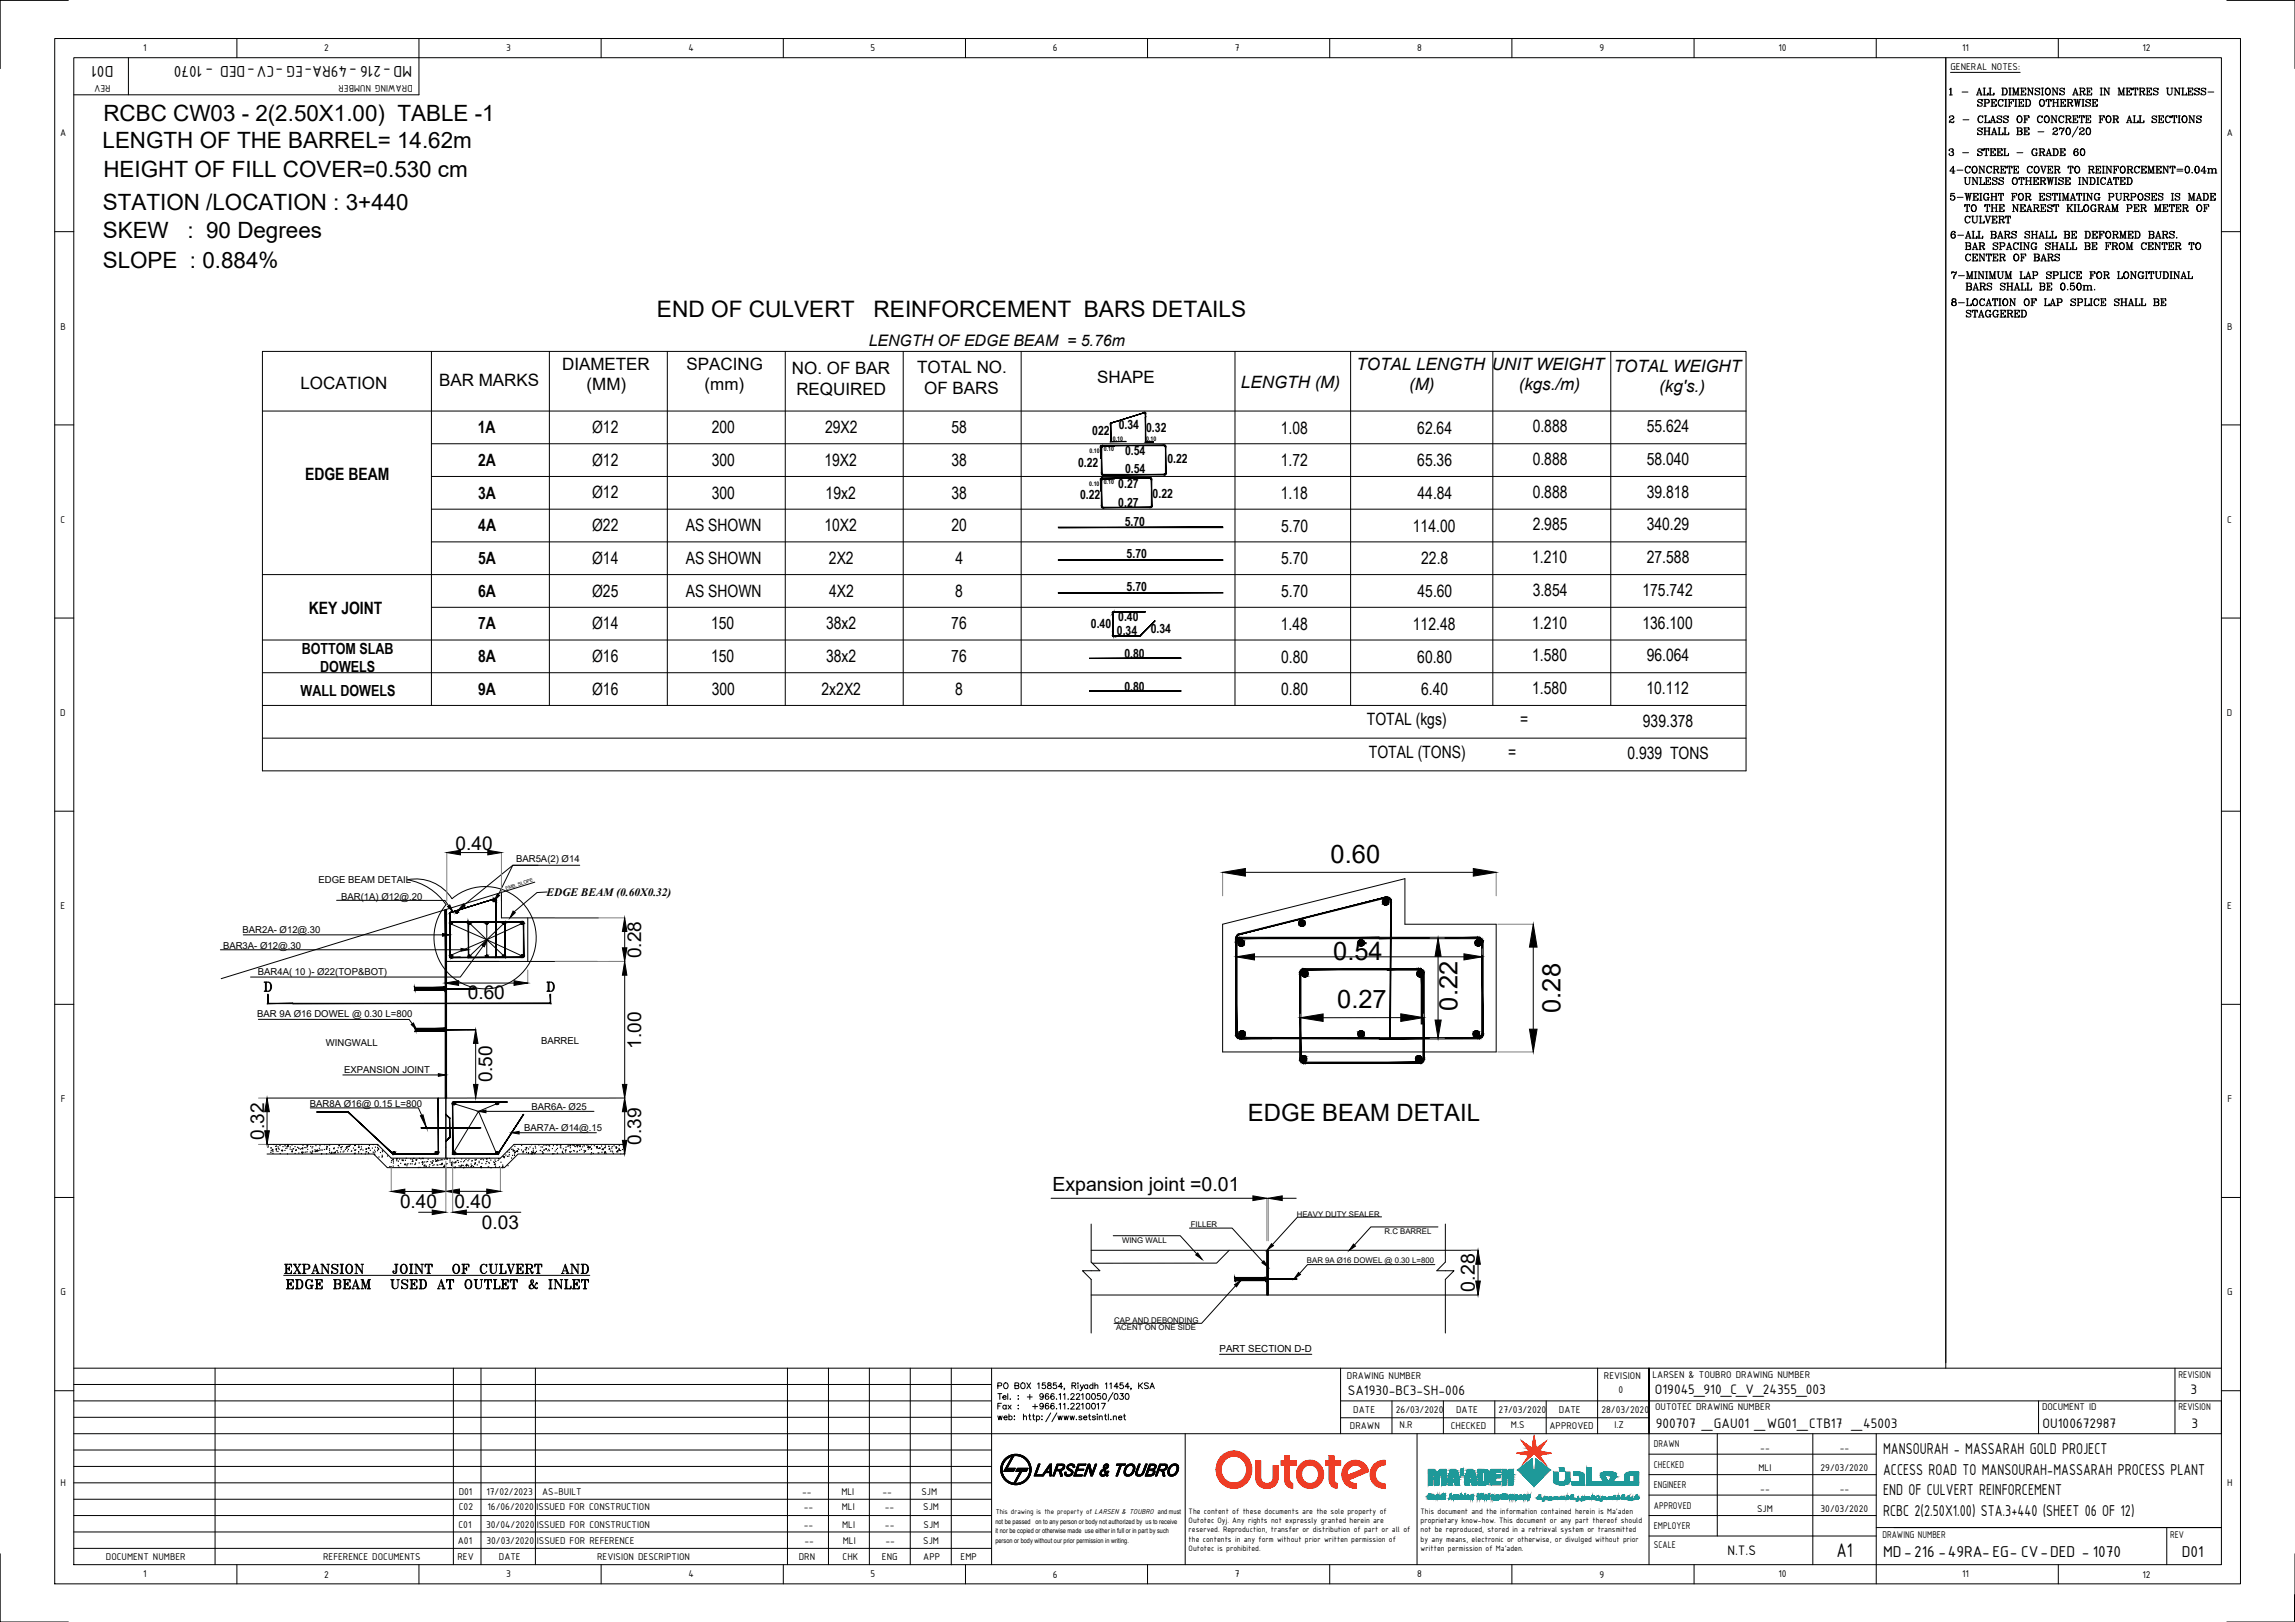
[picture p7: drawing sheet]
<svg xmlns="http://www.w3.org/2000/svg" width="841mm" height="594mm" viewBox="0 0 841 594" stroke-linecap="round" stroke-linejoin="round" font-family="sans-serif">
<defs><g id="words">
<g font-size="9.3">
<text x="487.6" y="316">0.60</text>
<text x="488.6" y="351.6">0.54</text>
<text x="490" y="369.3">0.27</text>
<text x="534.1" y="370.1" transform="rotate(-90 534.1 370.1)">0.22</text>
<text x="571.9" y="371" transform="rotate(-90 571.9 371)">0.28</text>
</g>
<text font-size="8.8" x="457.3" y="410.6">EDGE BEAM DETAIL</text>
<g font-size="8.3">
<text x="240.7" y="116.3">END OF CULVERT</text>
<text x="320.1" y="116.3">REINFORCEMENT BARS DETAILS</text>
</g>
<g font-size="8.2">
<text x="37.9" y="44.4">RCBC CW03 - 2(2.50X1.00) TABLE -1</text>
<text x="37.6" y="54.3">LENGTH OF THE BARREL= 14.62m</text>
<text x="37.9" y="64.9">HEIGHT OF FILL COVER=0.530 cm</text>
<text x="37.7" y="76.9">STATION /LOCATION : 3+440</text>
<text x="37.7" y="87.2">SKEW</text>
<text x="68.7" y="87.2">: 90 Degrees</text>
<text x="37.7" y="98.2">SLOPE : 0.884%</text>
</g>
<text font-size="7.8" x="673" y="570.3">A1</text>
<g font-size="7.2">
<text x="385.6" y="436.3">Expansion joint =0.01</text>
<text x="540.5" y="473.1" transform="rotate(-90 540.5 473.1)">0.28</text>
</g>
<g font-size="7">
<text x="166.9" y="311.2">0.40</text>
<text x="234.9" y="351" transform="rotate(-90 234.9 351)">0.28</text>
<text x="171.4" y="366.1">0.60</text>
<text x="234.9" y="384.2" transform="rotate(-90 234.9 384.2)">1.00</text>
<text x="180.3" y="396.5" transform="rotate(-90 180.3 396.5)">0.50</text>
<text x="96.8" y="417.4" transform="rotate(-90 96.8 417.4)">0.32</text>
<text x="234.9" y="419.2" transform="rotate(-90 234.9 419.2)">0.39</text>
<text x="146.6" y="442.4">0.40</text>
<text x="166.6" y="442.4">0.40</text>
<text x="176.6" y="450">0.03</text>
</g>
<g font-size="6.2">
<text x="41.6" y="24.1" transform="rotate(180 41.6 24.1)">D01</text>
<text x="151" y="24.1" transform="rotate(180 151 24.1)">MD-216 -49RA-EG -CV-DED - 1070</text>
<text x="206" y="135.4">DIAMETER</text>
<text x="251.5" y="135.4">SPACING</text>
<text x="290.2" y="137">NO. OF BAR</text>
<text x="336.1" y="136.7">TOTAL NO.</text>
<text x="497.1" y="135.4">TOTAL LENGTH UNIT WEIGHT</text>
<text x="591.4" y="136.2">TOTAL WEIGHT</text>
<text x="110.1" y="142.6">LOCATION</text>
<text x="160.9" y="141.5">BAR MARKS</text>
<text x="215" y="142.8">(MM)</text>
<text x="258.2" y="142.9">(mm)</text>
<text x="402.1" y="140.4">SHAPE</text>
<text x="454.8" y="142">LENGTH (M)</text>
<text x="516.4" y="142.9">(M)</text>
<text x="556.5" y="142.9">(kgs./m)</text>
<text x="608.1" y="143.7">(kg's.)</text>
<text x="291.8" y="144.5">REQUIRED</text>
<text x="338.7" y="144.2">OF BARS</text>
<text x="175.1" y="158.7">1A</text>
<text x="217" y="158.6">Ø12</text>
<text x="260.8" y="158.6">200</text>
<text x="302.3" y="158.6">29X2</text>
<text x="348.6" y="158.6">58</text>
<text x="469.3" y="158.8">1.08</text>
<text x="519.4" y="158.8">62.64</text>
<text x="561.7" y="158.3">0.888</text>
<text x="603.4" y="158.3">55.624</text>
<text x="175.2" y="170.7">2A</text>
<text x="217" y="170.5">Ø12</text>
<text x="260.8" y="170.6">300</text>
<text x="302.1" y="170.6">19X2</text>
<text x="348.6" y="170.6">38</text>
<text x="469.3" y="170.8">1.72</text>
<text x="519.4" y="170.8">65.36</text>
<text x="561.7" y="170.3">0.888</text>
<text x="603.4" y="170.3">58.040</text>
<text x="111.8" y="175.7">EDGE BEAM</text>
<text x="175.2" y="182.6">3A</text>
<text x="217" y="182.6">Ø12</text>
<text x="260.8" y="182.6">300</text>
<text x="302.5" y="182.6">19x2</text>
<text x="348.6" y="182.6">38</text>
<text x="469.3" y="182.8">1.18</text>
<text x="519.5" y="182.8">44.84</text>
<text x="561.7" y="182.3">0.888</text>
<text x="603.4" y="182.3">39.818</text>
<text x="175.3" y="194.6">4A</text>
<text x="217" y="194.5">Ø22</text>
<text x="251.3" y="194.6">AS SHOWN</text>
<text x="302.1" y="194.6">10X2</text>
<text x="348.7" y="194.6">20</text>
<text x="469.5" y="194.7">5.70</text>
<text x="517.8" y="194.7">114.00</text>
<text x="561.7" y="194.3">2.985</text>
<text x="603.4" y="194.3">340.29</text>
<text x="175.2" y="206.6">5A</text>
<text x="217" y="206.5">Ø14</text>
<text x="251.3" y="206.6">AS SHOWN</text>
<text x="303.8" y="206.6">2X2</text>
<text x="350.1" y="206.6">4</text>
<text x="469.5" y="206.7">5.70</text>
<text x="520.8" y="206.7">22.8</text>
<text x="561.5" y="206.3">1.210</text>
<text x="603.5" y="206.3">27.588</text>
<text x="175.2" y="218.5">6A</text>
<text x="217" y="218.5">Ø25</text>
<text x="251.3" y="218.5">AS SHOWN</text>
<text x="303.8" y="218.6">4X2</text>
<text x="350" y="218.5">8</text>
<text x="469.5" y="218.7">5.70</text>
<text x="519.5" y="218.7">45.60</text>
<text x="561.7" y="218.2">3.854</text>
<text x="601.9" y="218.2">175.742</text>
<text x="113.2" y="224.8">KEY JOINT</text>
<text x="175.2" y="230.6">7A</text>
<text x="217" y="230.5">Ø14</text>
<text x="260.6" y="230.5">150</text>
<text x="302.7" y="230.5">38x2</text>
<text x="348.6" y="230.5">76</text>
<text x="469.3" y="230.7">1.48</text>
<text x="517.8" y="230.7">112.48</text>
<text x="561.5" y="230.2">1.210</text>
<text x="601.9" y="230.2">136.100</text>
<text x="175.2" y="242.5">8A</text>
<text x="217" y="242.5">Ø16</text>
<text x="260.6" y="242.5">150</text>
<text x="302.7" y="242.5">38x2</text>
<text x="348.6" y="242.5">76</text>
<text x="469.5" y="242.7">0.80</text>
<text x="519.4" y="242.7">60.80</text>
<text x="561.5" y="242.2">1.580</text>
<text x="603.4" y="242.2">96.064</text>
<text x="175.2" y="254.5">9A</text>
<text x="217" y="254.4">Ø16</text>
<text x="260.8" y="254.5">300</text>
<text x="301.1" y="254.5">2x2X2</text>
<text x="350" y="254.5">8</text>
<text x="469.5" y="254.6">0.80</text>
<text x="520.8" y="254.6">6.40</text>
<text x="561.5" y="254.2">1.580</text>
<text x="603.3" y="254.2">10.112</text>
<text x="500.9" y="265.5">TOTAL (kgs)</text>
<text x="557.1" y="265.5">=</text>
<text x="602.1" y="266.2">939.378</text>
<text x="501.6" y="277.5">TOTAL (TONS)</text>
<text x="552.7" y="277.5">=</text>
<text x="596.4" y="278.1">0.939 TONS</text>
<text x="690.1" y="532.6">MANSOURAH - MASSARAH GOLD PROJECT</text>
<text x="690.1" y="540.1">ACCESS ROAD TO MANSOURAH-MASSARAH PROCESS PLANT</text>
<text x="690.1" y="547.6">END OF CULVERT REINFORCEMENT</text>
<text x="690.1" y="555.1">RCBC 2(2.50X1.00) STA.3+440 (SHEET 06 OF 12)</text>
<text x="690.1" y="570.1">MD-216 -49RA-EG- CV-DED - 1070</text>
<text x="799.5" y="570.1">D01</text>
</g>
<text font-size="5.8" x="318.4" y="126.9">LENGTH OF EDGE BEAM = 5.76m</text>
<text font-size="5.7" x="713.3" y="58.2">3 - STEEL - GRADE 60</text>
<g font-size="5.6">
<text x="110.6" y="239.4">BOTTOM SLAB</text>
<text x="117.3" y="246.2">DOWELS</text>
<text x="110.2" y="254.8">WALL DOWELS</text>
</g>
<g font-size="5.4">
<text x="493.9" y="511.1">SA1930-BC3-SH-006</text>
<text x="606.5" y="510.6">O19045_910_C_V_24355_003</text>
<text x="802.7" y="510.6">3</text>
<text x="606.8" y="523.1">900707 _GAU01 _WG01_CTB17 _45003</text>
<text x="748.5" y="523.1">OU100672987</text>
<text x="803" y="523.1">3</text>
<text x="633" y="569.7">N.T.S</text>
</g>
<g font-size="4.7">
<text x="400.3" y="159.5">022</text>
<text x="410" y="157">0.34</text>
<text x="420" y="158.1">0.32</text>
<text x="412.3" y="166.6">0.54</text>
<text x="395.1" y="171">0.22</text>
<text x="412.3" y="173.3">0.54</text>
<text x="427.8" y="169.6">0.22</text>
<text x="409.8" y="178.7">0.27</text>
<text x="395.8" y="182.9">0.22</text>
<text x="409.8" y="185.5">0.27</text>
<text x="422.4" y="182.5">0.22</text>
<text x="412.2" y="192.6">5.70</text>
<text x="412.9" y="204.5">5.70</text>
<text x="412.9" y="216.5">5.70</text>
<text x="409.8" y="227.6">0.40</text>
<text x="399.8" y="230.1">0.40</text>
<text x="409.3" y="232.6">0.34</text>
<text x="421.7" y="231.7">0.34</text>
<text x="412.1" y="241.1">0.80</text>
<text x="412.1" y="253.1">0.80</text>
</g>
<text font-size="4.2" x="200.3" y="328.1">EDGE BEAM (0.60X0.32)</text>
<g font-size="3.9">
<text x="52.5" y="18.8">1</text>
<text x="118.8" y="18.9">2</text>
<text x="185.5" y="18.7">3</text>
<text x="252.3" y="18.8">4</text>
<text x="319" y="18.7">5</text>
<text x="385.9" y="18.8">6</text>
<text x="452.6" y="18.8">7</text>
<text x="519.3" y="18.8">8</text>
<text x="586.1" y="18.7">9</text>
<text x="651.7" y="18.8">10</text>
<text x="719.1" y="18.8">11</text>
<text x="785.1" y="18.9">12</text>
<text x="714.8" y="25.5">GENERAL NOTES:</text>
<text x="40.5" y="31" transform="rotate(180 40.5 31)">REV</text>
<text x="151.2" y="31" transform="rotate(180 151.2 31)">DRAWING NUMBER</text>
<text x="22" y="50">A</text>
<text x="816" y="50">A</text>
<text x="22.2" y="120.7">B</text>
<text x="816.2" y="120.7">B</text>
<text x="22.2" y="191.4">C</text>
<text x="816.2" y="191.4">C</text>
<text x="22.1" y="262.2">D</text>
<text x="816.1" y="262.2">D</text>
<text x="22.2" y="333">E</text>
<text x="816.2" y="333">E</text>
<text x="22.3" y="403.7">F</text>
<text x="816.3" y="403.7">F</text>
<text x="22.2" y="474.4">G</text>
<text x="816.2" y="474.4">G</text>
<text x="493.6" y="505.2">DRAWING NUMBER</text>
<text x="587.8" y="505.2">REVISION</text>
<text x="605.6" y="504.6">LARSEN &amp; TOUBRO DRAWING NUMBER</text>
<text x="798.3" y="504.6">REVISION</text>
<text x="593.1" y="510.1">0</text>
<text x="495.9" y="517.5">DATE</text>
<text x="511.5" y="517.5">26/03/2020</text>
<text x="533.6" y="517.5">DATE</text>
<text x="549.2" y="517.5">27/03/2020</text>
<text x="571.3" y="517.5">DATE</text>
<text x="586.9" y="517.5">28/03/2020</text>
<text x="606.5" y="516.6">OUTOTEC DRAWING NUMBER</text>
<text x="748.3" y="516.6">DOCUMENT ID</text>
<text x="798.3" y="516.6">REVISION</text>
<text x="494.7" y="523.3">DRAWN</text>
<text x="512.9" y="523">N.R</text>
<text x="531.7" y="523.3">CHECKED</text>
<text x="553.7" y="523">M.S</text>
<text x="567.8" y="523.3">APPROVED</text>
<text x="591.6" y="523">I.Z</text>
<text x="606.1" y="530.1">DRAWN</text>
<text x="645.1" y="531.3">--</text>
<text x="674.2" y="531.3">--</text>
<text x="606.1" y="537.6">CHECKED</text>
<text x="644.4" y="538.8">MLI</text>
<text x="667.2" y="538.8">29/03/2020</text>
<text x="22.2" y="544.2">H</text>
<text x="606.1" y="545.1">ENGINEER</text>
<text x="816.2" y="544.2">H</text>
<text x="168.1" y="547.5">D01</text>
<text x="178.3" y="547.5">17/02/2023</text>
<text x="198.7" y="547.5">AS-BUILT</text>
<text x="293.9" y="547.5">--</text>
<text x="308.3" y="547.5">MLI</text>
<text x="323.4" y="547.5">--</text>
<text x="337.7" y="547.5">SJM</text>
<text x="645.1" y="546.4">--</text>
<text x="674.2" y="546.4">--</text>
<text x="168.1" y="552.9">C02</text>
<text x="178.7" y="552.9">16/06/2020</text>
<text x="196.6" y="552.9">ISSUED FOR CONSTRUCTION</text>
<text x="294.5" y="552.9">--</text>
<text x="308.5" y="552.9">MLI</text>
<text x="324.3" y="552.9">--</text>
<text x="338.4" y="552.9">SJM</text>
<text x="606.1" y="552.6">APPROVED</text>
<text x="643.9" y="553.9">SJM</text>
<text x="667.2" y="553.9">30/03/2020</text>
<text x="168" y="559.6">C01</text>
<text x="178.1" y="559.6">30/04/2020</text>
<text x="196.7" y="559.6">ISSUED FOR CONSTRUCTION</text>
<text x="294.5" y="559.6">--</text>
<text x="308.6" y="559.6">MLI</text>
<text x="324.3" y="559.6">--</text>
<text x="338.4" y="559.6">SJM</text>
<text x="606.1" y="560.1">EMPLOYER</text>
<text x="689.8" y="563.2">DRAWING NUMBER</text>
<text x="795.3" y="563.2">REV</text>
<text x="167.8" y="565.6">A01</text>
<text x="178.3" y="565.6">30/03/2020</text>
<text x="196.8" y="565.6">ISSUED FOR REFERENCE</text>
<text x="294.8" y="565.6">--</text>
<text x="308.8" y="565.6">MLI</text>
<text x="324.5" y="565.6">--</text>
<text x="338.4" y="565.6">SJM</text>
<text x="606.1" y="567">SCALE</text>
<text x="38.8" y="571.3">DOCUMENT NUMBER</text>
<text x="118.4" y="571.3">REFERENCE DOCUMENTS</text>
<text x="167.7" y="571.3">REV</text>
<text x="182.8" y="571.3">DATE</text>
<text x="218.8" y="571.3">REVISION DESCRIPTION</text>
<text x="292.7" y="571.3">DRN</text>
<text x="308.8" y="571.3">CHK</text>
<text x="323.2" y="571.3">ENG</text>
<text x="338.4" y="571.3">APP</text>
<text x="352" y="571.3">EMP</text>
<text x="52.5" y="577.7">1</text>
<text x="118.8" y="577.8">2</text>
<text x="185.5" y="577.7">3</text>
<text x="252.3" y="577.7">4</text>
<text x="319" y="577.7">5</text>
<text x="385.9" y="577.8">6</text>
<text x="452.6" y="577.7">7</text>
<text x="519.3" y="577.7">8</text>
<text x="586.1" y="577.9">9</text>
<text x="651.7" y="577.7">10</text>
<text x="719.1" y="577.7">11</text>
<text x="785.1" y="577.8">12</text>
</g>
<text font-size="3.6" x="446.9" y="495.3">PART SECTION D-D</text>
<g font-size="3.5">
<text x="189.1" y="315.8">BAR5A(2) Ø14</text>
<text x="116.7" y="323.4">EDGE BEAM DETAIL</text>
<text x="125" y="329.7">BAR(1A) Ø12@.20</text>
<text x="88.9" y="341.7">BAR2A- Ø12@.30</text>
<text x="81.7" y="347.4">BAR3A- Ø12@.30</text>
<text x="94.5" y="357">BAR4A( 10 )- Ø22(TOP&amp;BOT)</text>
<text x="94.3" y="372.5">BAR 9A Ø16 DOWEL @ 0.30 L=800</text>
<text x="119.5" y="383.1">WINGWALL</text>
<text x="198.3" y="382.4">BARREL</text>
<text x="126.1" y="393.2">EXPANSION JOINT</text>
<text x="113.5" y="405.6">BAR8A Ø16@ 0.15 L=800</text>
<text x="194.8" y="406.5">BAR6A- Ø25</text>
<text x="192.1" y="414.2">BAR7A- Ø14@.15</text>
</g>
<g font-size="3.1">
<text x="435.6" y="554.6">The content of these documents are the sole property of</text>
<text x="435.6" y="557.9">Outotec Oyj. Any rights not expressly granted herein are</text>
<text x="520.6" y="554.6">This document and the information contained herein is Ma'aden</text>
<text x="520.6" y="557.9">proprietary know-how. This document or any part thereof should</text>
<text x="435.6" y="561.3">reserved. Reproduction, transfer or distribution of part or all of</text>
<text x="520.6" y="561.3">not be reproduced, stored in a retrieval system or transmitted</text>
<text x="435.6" y="564.6">the contents in any form without prior written permission of</text>
<text x="435.6" y="567.9">Outotec is prohibited.</text>
<text x="520.6" y="564.6">by any means, electronic or otherwise, or divulged without prior</text>
<text x="520.6" y="567.9">written permission of Ma'aden.</text>
</g>
<g font-size="2.9">
<text x="436.4" y="449.4">FILLER</text>
<text x="475.2" y="445.6">HEAVY DUTY SEALER</text>
<text x="411.2" y="455.1">WING WALL</text>
<text x="507.4" y="451.9">R.C BARREL</text>
<text x="478.9" y="462.6">BAR 9A Ø16 DOWEL @ 0.30 L=800</text>
<text x="408.3" y="484.5">CAP AND DEBONDING</text>
<text x="409" y="487.1">ACENT ON ONE SIDE</text>
</g>
<text font-size="2.8" x="364.9" y="554.4">This drawing is the property of LARSEN &amp; TOUBRO and must</text>
<g font-size="2.5">
<text x="364.8" y="558">not be passed on to any person or body not authorized by us to receive</text>
<text x="364.8" y="561.7">it nor be copied or otherwise made use either in full or in part by such</text>
<text x="364.8" y="565.2">person or body without our prior permission in writing.</text>
</g>
<g font-size="2.3">
<text x="407.8" y="161.5">0.10</text>
<text x="420" y="161.6">0.10</text>
<text x="399.2" y="166.1">0.10</text>
<text x="404.5" y="165.2">0.10</text>
<text x="399.2" y="178">0.10</text>
<text x="404.5" y="177.2">0.10</text>
</g>
<text font-size="1.7" x="185.5" y="326.1" transform="rotate(-18 185.5 326.1)">EMB. SLOPE</text>
</g></defs>
<!-- layer: 0 -->
<g fill="none" stroke="#000" stroke-width=".37">
<path d="M163.4 336.2v84M183.8 336.2h35.5M96.8 359.7h1.6a1.77 1.77 0 0 1 1.2 1.7 1.77 1.77 0 0 1-1.2 1.7h-1.6M96.9 359.7l.4 .1M97.1 359.7l.2 .3M97.3 359.7v3.4M97.4 359.8v3.1M97.6 359.7v3.4M97.7 359.7l-.1 .3M97.9 359.7l-.3 .1M98.4 359.7a2.08 2.08 0 0 1 0 3.4M163.4 352.1h55.5"/>
<path d="M200.4 359.7h1.6a1.79 1.79 0 0 1 1.1 1.7 1.79 1.79 0 0 1-1.1 1.7h-1.6M200.6 359.7l.3 .1M200.7 359.7l.2 .3M200.9 359.7v3.4M201 359.8v3.1M201.2 359.7v3.4M201.4 359.7l-.2 .3M201.5 359.7l-.3 .1M202 359.7a2.08 2.08 0 0 1 0 3.4M97.3 362.9l-.4 .2M97.3 362.8l-.2 .3M97.6 362.8l.1 .3"/>
<path d="M97.6 362.9l.3 .2M99 360.2l.3 .8-.3 1.6M200.9 362.9l-.3 .2M200.9 362.8l-.2 .3M201.2 362.8l.2 .3M201.2 362.9l.3 .2M202.6 360.2a2.12 2.12 0 0 1 0 2.4M97.9 419.2h40.5M163.4 402.2h65.5M188.4 419.2h40.5M97.9 422.7h39l5 5M228.9 422.7h-39l-5 5h-21.5"/>
<path d="M104 467.1h112.1M104.3 463.1h2.5v.9l-.1-.9M104.3 466.4h2.5v-.9l-.1 .9M104.4 463.1l.4 .1M104.6 463.1l.2 .3M104.8 463.1v3.3M104.8 466.3l-.4 .1M104.8 466.1l-.2 .3M104.9 468.7h2.6v.9l-.2-.9M104.9 472h2.6v-.9l-.2 .9M104.9 463.2v3.1M105.1 463.1v3.3"/>
<path d="M105.1 464.7h.9M105.1 466.1l.1 .3M105.1 466.3l.3 .1M105.1 468.7l.3 .1M105.2 463.1l-.1 .3M105.2 468.7l.2 .3M105.4 463.1l-.3 .1M105.4 468.7v3.3M105.4 471.9l-.3 .1M105.4 471.7l-.2 .3M105.6 468.8v3.1M105.7 468.7v3.3"/>
<path d="M105.7 470.3h1M105.7 471.7l.2 .3M105.7 471.9l.3 .1M105.9 468.7l-.2 .3M106 464v1.3zM106 464.4l-.3 .3 .3 .3M106 464.5l-.6 .2 .6 .1M106 463.1l.8 .1M106 468.7l-.3 .1M106.4 463.1l.4 .3M106.5 463.1l.3 .5M106.7 469.6v1.3z"/>
<path d="M106.7 470l-.3 .3 .3 .3M106.7 470.1l-.7 .2 .7 .1M106.7 468.7l.8 .1M106.8 466.3l-.8 .1M106.8 466.1l-.4 .3M106.8 465.9l-.3 .5M107 468.7l.5 .3M107.2 468.7l.3 .5M107.5 463.1h1.1M107.5 466.4h.9M107.5 471.9l-.8 .1M107.5 471.7l-.5 .3"/>
<path d="M107.5 471.6l-.3 .4M107.6 463.1l.5 .3 .2-.3M107.6 466.4h.7M107.8 463.1l1.9 3.3M108 463.1l1.9 3.3M108.1 463.1l2 3.3M108.3 468.7h1.6a1.79 1.79 0 0 1 1.1 1.7 1.79 1.79 0 0 1-1.1 1.6h-1.6M108.4 463.1l-.3 .1M108.4 468.7l.3 .1M108.6 468.7l.1 .3M108.7 468.7v3.3M108.7 471.9l-.3 .1"/>
<path d="M108.7 471.7l-.1 .3M108.9 468.8v3.1M109.1 468.7v3.3M109.1 471.7l.1 .3M109.1 471.9l.3 .1M109.2 466.4h1.1M109.2 468.7l-.1 .3M109.4 463.1h.9M109.4 468.7l-.3 .1M109.5 463.1h.7M109.5 466.4l.2-.3 .5 .3M109.7 466.3l-.3 .1"/>
<path d="M109.9 468.7a2.08 2.08 0 0 1 0 3.3M109.9 463.2l-1.9 3.1M110.5 469.2a2.12 2.12 0 0 1 0 2.4M110.9 463.1h1.9a.89 .89 0 0 1 .8 .8 .89 .89 0 0 1-.8 .9h-1.2M110.9 466.4h1.2M111 463.1l.3 .1M111.2 463.1l.1 .3M111.3 463.1v3.3M111.3 466.3l-.3 .1M111.3 466.1l-.1 .3M111.5 463.2v3.1M111.6 463.1v3.3"/>
<path d="M111.6 466.1l.2 .3M111.6 466.3l.4 .1M111.8 463.1l-.2 .3M112 463.1l-.4 .1M112.4 469.2l-.3 .8 .3 1.6M112.8 463.1l.4 .5v.8l-.4 .4M113.1 468.7a2.08 2.08 0 0 0 0 3.3M113.2 463.4v1.1M113.6 470.8h1.2M113.7 470.8l.3 .1M113.9 470.8l.1 .3M114 470.8l-.1 1.1"/>
<path d="M114.2 469.2l.2-.5v.9a1.22 1.22 0 0 0-1.4-.9 1.22 1.22 0 0 0-1 1.3 1.55 1.55 0 0 0 .4 1.7 1.55 1.55 0 0 0 1.8 .2l.2 .1v-1.2M114.2 466.4h1M114.2 470.9v.8M114.4 466.4h.4M114.5 466.3l1.1-3.2 1.1 3.3M114.5 470.8l-.1 .3M114.7 470.8l-.3 .1M114.8 465.5h1.5M115.5 468.7h2.6v.9l-.2-.9M115.5 472h2.6v-.9l-.2 .9M115.5 463.6l.9 2.8M115.6 463.6l1 2.8"/>
<path d="M115.6 468.7l.4 .1M115.8 468.7l.2 .3M116 466.4h1.1M116 468.7v3.3M116 471.9l-.4 .1M116 471.7l-.2 .3M116.1 468.8v3.1M116.3 471.9l.3 .1M116.3 470.3h.9M116.3 468.7v3.3M116.3 471.7l.1 .3M116.4 466.3l-.3 .1"/>
<path d="M116.4 466.1l-.1 .3M116.4 468.7l-.1 .3M116.6 466.1l.3 .3M116.6 468.7l-.3 .1M117.2 469.6v1.3zM117.2 470l-.3 .3 .3 .3M117.2 470.1l-.6 .2 .6 .1M117.2 468.7l.9 .1M117.5 463.1h.8l2 2.8M117.5 466.4h1M117.5 468.7l.6 .3M117.7 466.4h.6"/>
<path d="M117.7 463.1l.4 .1M117.7 468.7l.4 .5M118.1 471.9l-.9 .1M118.1 471.7l-.6 .3M118.1 471.6l-.4 .4M118.2 463.1l1.9 2.8M119.8 463.1h1M120 463.1h.6M120.3 463.2v3.2l-2.2-3.3v3.2M121.7 464l.2 .4 1.3 .4 .4 .5M121.9 463.2a.74 .74 0 0 0 .3 1.2l1 .3a1.01 1.01 0 0 1 .4 1.5 1.01 1.01 0 0 1-1.6 .1l-.4-.8v.9l.1-.5M122.2 468.7l2.4 .1 .3 .8-.3 .5-.5 .2"/>
<path d="M122.4 468.7l.3 .1M122.5 468.7l.2 .3M122.7 468.7v3.3M122.7 471.9l-.3 .1M122.7 471.7l-.2 .3M122.8 468.8v3.1M123 468.7v3.3M123 471.7l.2 .3M123 471.9l.3 .1M123.2 468.7l-.2 .3M123.3 468.7l-.3 .1M123.6 463.6l.2-.5v.9a1.13 1.13 0 0 0-1.1-1 1.13 1.13 0 0 0-1.1 1l.6 .7 1.3 .4v1.2"/>
<path d="M124.1 468.7l.5 .5-.2 .9-1.4 .2M124.1 470.3a.91 .91 0 0 1 .8 .6 .91 .91 0 0 1-.3 1l-2.4 .1M124.1 470.3l.5 .5v.8l-.5 .4M124.6 469v1M124.6 470.6v1.1M124.6 463.1h1.3M124.6 466.4h1.3M124.7 463.1l.4 .1M124.9 463.1l.2 .3M125.1 463.1v3.3M125.1 466.3l-.4 .1M125.1 466.1l-.2 .3"/>
<path d="M125.3 463.2v3.1M125.4 463.1v3.3M125.4 466.1l.1 .3M125.4 466.3l.3 .1M125.5 463.1l-.1 .3M125.7 468.7h2.6v.9l-.2-.9M125.7 472h2.6v-.9l-.2 .9M125.7 463.1l-.3 .1M125.9 468.7l.3 .1M126.1 468.7l.1 .3M126.2 468.7v3.3M126.2 471.9l-.3 .1"/>
<path d="M126.2 471.7l-.1 .3M126.4 468.8v3.1M126.5 470.3h1M126.5 468.7v3.3M126.5 471.7l.2 .3M126.5 471.9l.4 .1M126.7 468.7l-.2 .3M126.9 468.7l-.4 .1M127.2 463.6l-.3 .8 .3 1.5M127.3 463.2a1.66 1.66 0 0 1 2.1 1.2 1.66 1.66 0 0 1-1.3 2 1.78 1.78 0 0 1-1.5-1.3 1.78 1.78 0 0 1 .7-1.9zM127.5 469.6v1.3zM127.5 470l-.3 .3 .3 .3"/>
<path d="M127.5 470.1l-.6 .2 .6 .1M127.5 468.7l.8 .1M127.8 463.1a2.13 2.13 0 0 0 0 3.3M127.8 468.7l.5 .3M128 468.7l.3 .5M128.1 463.1a2.13 2.13 0 0 1 0 3.3M128.3 471.9l-.8 .1M128.3 471.7l-.5 .3M128.3 471.6l-.3 .4M128.8 463.6a2.06 2.06 0 0 1 0 2.3M128.9 472h1M129.1 472h.5"/>
<path d="M129.2 471.9l1.2-3.2 1.1 3.3M129.6 471.1h1.4M130 463.1h.8l1.9 2.8M130 466.4h1M130.2 466.4h.6M130.2 463.1l.3 .1M130.2 469.2l1 2.8M130.4 469.2l.9 2.8M130.7 463.1l1.9 2.8M130.7 472h1.1M131.2 471.9l-.4 .1M131.2 471.7l-.2 .3"/>
<path d="M131.3 471.7l.3 .3M132.3 463.1h1M132.3 472h1M132.3 468.7h.8l1 2.9M132.4 463.1h.7M132.4 472h.7M132.4 468.7l.3 .1M132.7 463.2v3.2l-2.2-3.3v3.2M132.7 471.9v-3.2l1.2 3.3 1.1-3.3v3.3M132.9 468.7l1 2.9M134.5 472h1.3M135 468.7h.8"/>
<path d="M135 471.9l-.3 .1M135 471.7l-.1 .3M135.2 468.8v3.1M135.3 471.9l.4 .1M135.3 468.7v3.3M135.3 471.7l.2 .3M135.5 468.7l-.2 .3M135.7 468.7l-.4 .1M143.2 468.7h1.2M143.3 468.7l.4 .1M143.5 468.7l.2 .3M143.7 468.7v2.4a1.11 1.11 0 0 0 1.1 .9 1.11 1.11 0 0 0 1.1-.9v-2.3"/>
<path d="M143.8 468.8l.2 2.8M144 468.7v2.5l.6 .8M144.1 465.6l.2 .2zM144.1 468.7l-.1 .3M144.3 468.7l-.3 .1M144.6 463.1h1.3M144.8 463.1l.3 .1M144.9 463.1l.2 .3M145.1 463.1v2.7l-.3 .6M145.2 463.2l-.1 3.1M145.4 463.1v2.7l-.2 .5-.4 .1a.66 .66 0 0 1-.8-.8h.4l-.3 .3M145.4 468.7h1"/>
<path d="M145.6 468.7h.6M145.6 463.1l-.2 .3M145.7 463.1l-.3 .1M147.2 463.6a2.06 2.06 0 0 0 0 2.3M147.3 463.2a1.66 1.66 0 0 1 2 1.2 1.66 1.66 0 0 1-1.2 2 1.78 1.78 0 0 1-1.5-1.3 1.78 1.78 0 0 1 .7-1.9zM147.3 469.6l.2 .4 1.6 .6 .2 .3M147.5 468.8a.69 .69 0 0 0 .3 1.2l1.5 .6a1.1 1.1 0 0 1-.8 1.6 1.1 1.1 0 0 1-1.3-1.1v.9l.1-.4M147.8 463.1a2.13 2.13 0 0 0 0 3.3M148.1 463.1a2.13 2.13 0 0 1 0 3.3M148.7 463.6a2.06 2.06 0 0 1 0 2.3M149.3 469.2l.1-.5v.9a1.14 1.14 0 0 0-1.1-.9 1.14 1.14 0 0 0-1.1 .9l.1 .4 1.8 .8v1.1M150.1 463.1h1.2"/>
<path d="M150.1 466.4h1.2M150.2 468.7h2.6v.9l-.2-.9M150.2 472h2.6v-.9l-.2 .9M150.2 463.1l.3 .1M150.4 463.1l.1 .3M150.4 468.7l.3 .1M150.5 463.1v3.3M150.5 466.3l-.3 .1M150.5 466.1l-.1 .3M150.5 468.7l.2 .3M150.7 463.2v3.1M150.7 468.7v3.3"/>
<path d="M150.7 471.9l-.3 .1M150.7 471.7l-.2 .3M150.9 463.1v3.3M150.9 468.8v3.1M150.9 466.1l.1 .3M150.9 466.3l.3 .1M151 463.1l-.1 .3M151 470.3h1M151 468.7v3.3M151 471.7l.2 .3M151 471.9l.3 .1M151.2 463.1l-.3 .1"/>
<path d="M151.2 468.7l-.2 .3M151.3 468.7l-.3 .1M152 469.6v1.3zM152 470l-.3 .3 .3 .3M152 470.1l-.7 .2 .7 .1M152 463.1h.8l1.9 2.8M152 466.4h.9M152 468.7l.8 .1M152.1 466.4h.7M152.1 463.1l.3 .1M152.3 468.7l.5 .3M152.4 468.7l.4 .5"/>
<path d="M152.6 463.1l1.9 2.8M152.8 471.9l-.8 .1M152.8 471.7l-.5 .3M152.8 471.6l-.4 .4M153.6 468.7h1.6a1.79 1.79 0 0 1 1.1 1.7 1.79 1.79 0 0 1-1.1 1.6h-1.6M153.7 468.7l.3 .1M153.9 468.7l.1 .3M154 468.7v3.3M154 471.9l-.3 .1M154 471.7l-.1 .3M154.2 463.1h1M154.2 468.8v3.1"/>
<path d="M154.4 463.1h.6M154.4 468.7v3.3M154.4 471.7l.1 .3M154.4 471.9l.3 .1M154.5 468.7l-.1 .3M154.7 463.2v3.2l-2.3-3.3v3.2M154.7 468.7l-.3 .1M155.2 468.7a2.08 2.08 0 0 1 0 3.3M155.8 469.2l.3 .8-.3 1.6M156 463.1l-.2 .9v-.9h2.6v.9l-.2-.9M156.1 463.1l-.3 .5M156.3 463.1l-.5 .3"/>
<path d="M156.4 466.4h1.3M156.6 463.1l-.8 .1M156.9 463.1v3.3M156.9 466.3l-.3 .1M156.9 466.1l-.2 .3M157.1 463.2v3.1M157.3 463.1v3.3M157.3 466.1l.1 .3M157.3 466.3l.3 .1M157.6 463.1l.8 .1M157.9 463.1l.5 .3M158.1 463.1l.3 .5"/>
<path d="M160.3 472h.9M160.4 472h.5M160.6 471.9l1.1-3.2 1.1 3.3M160.9 471.1h1.5M161.6 469.2l.9 2.8M161.7 469.2l1 2.8M162 472h1.2M162.5 471.9l-.3 .1M162.5 471.7l-.1 .3M162.7 471.7l.3 .3M163.8 468.7l-.2 .9v-.9h2.6v.9l-.1-.9M164 468.7l-.4 .5"/>
<path d="M164.1 468.7l-.5 .3M164.3 472h1.3M164.5 468.7l-.9 .1M164.7 471.9l-.2 .1M164.7 468.7v3.3M164.7 471.7l-.1 .3M164.9 468.8v3.1M165.1 468.7v3.3M165.1 471.7l.2 .3M165.1 471.9l.3 .1M165.4 468.7l.8 .1M165.7 468.7l.5 .3"/>
<path d="M165.9 468.7l.3 .5M166.4 463.6l-.3 .8 .3 1.5M166.5 463.2a1.66 1.66 0 0 1 2.1 1.2 1.66 1.66 0 0 1-1.3 2 1.78 1.78 0 0 1-1.5-1.3 1.78 1.78 0 0 1 .7-1.9zM167 463.1a2.2 2.2 0 0 0 0 3.3M167.3 463.1a2.13 2.13 0 0 1 0 3.3M168 463.6a2.06 2.06 0 0 1 0 2.3M169.2 463.1h2.6v.9l-.2-.9M169.2 466.4h1.3M169.4 463.1l.3 .1M169.6 463.1l.1 .3M169.7 463.1v3.3M169.7 466.3l-.3 .1"/>
<path d="M169.7 466.1l-.1 .3M169.9 463.2v3.1M170 464.7h1M170 463.1v3.3M170 466.1l.2 .3M170 466.3l.4 .1M170.2 463.1l-.2 .3M170.4 463.1l-.4 .1M170.8 469.2l-.3 .8 .3 1.6M171 464v1.3zM171 464.4l-.3 .3 .3 .3M171 464.5l-.6 .2 .6 .1"/>
<path d="M171 468.8a1.66 1.66 0 0 1 2.1 1.2 1.66 1.66 0 0 1-1.3 2 1.78 1.78 0 0 1-1.5-1.3 1.78 1.78 0 0 1 .7-1.9zM171 463.1l.8 .1M171.3 463.1l.5 .3M171.5 468.7a2.08 2.08 0 0 0 0 3.3M171.5 463.1l.3 .5M171.8 468.7a2.08 2.08 0 0 1 0 3.3M172.5 469.2a2.12 2.12 0 0 1 0 2.4M173.7 468.7h1.3M173.9 468.7l.3 .1M174.1 468.7l.1 .3M174.2 468.7v2.4a1.11 1.11 0 0 0 1.1 .9 1.11 1.11 0 0 0 1.1-.9v-2.3M174.4 468.8l.1 2.8"/>
<path d="M174.5 468.7v2.5l.7 .8M174.7 468.7l-.2 .3M174.9 468.7l-.4 .1M176 468.7h.9M176.1 468.7h.7M176.4 463.6l-.3 .8 .3 1.5M177.1 463.1a2.13 2.13 0 0 0 0 3.3M177.7 468.7l-.1 .9v-.9h2.5v.9l-.1-.9M177.9 468.7l-.3 .5M178 468.7l-.4 .3M178.2 463.6l.2-.5v.9a1.22 1.22 0 0 0-1.4-.9 1.22 1.22 0 0 0-1 1.3 1.36 1.36 0 0 0 .5 1.8 1.36 1.36 0 0 0 1.9-.6M178.2 472h1.3"/>
<path d="M178.4 468.7l-.8 .1M178.7 468.7v3.3M178.7 471.9l-.3 .1M178.7 471.7l-.2 .3M178.8 468.8v3.1M179 468.7v3.3M179 471.7l.2 .3M179 471.9l.3 .1M179.2 463.1h1.3M179.3 463.1l.3 .1M179.3 468.7l.8 .1M179.5 463.1l.1 .3"/>
<path d="M179.6 463.1v2.4a1.13 1.13 0 0 0 1.2 1 1.13 1.13 0 0 0 1.1-1v-2.3M179.6 468.7l.5 .3M179.8 463.2l.2 2.7M179.8 468.7l.3 .5M180 463.1v2.5l.1 .5 .5 .3M180.1 463.1l-.1 .3M180.3 463.1l-.3 .1M180.8 472h2.4v-.9l-.2 .9M180.8 468.7h1.3M180.9 468.7l.4 .1M181.1 468.7l.2 .3M181.3 468.7v3.3"/>
<path d="M181.3 471.9l-.4 .1M181.3 471.7l-.2 .3M181.4 463.1h1M181.4 468.8v3.1M181.6 463.1h.6M181.6 468.7v3.3M181.6 471.7l.1 .3M181.6 471.9l.3 .1M181.7 468.7l-.1 .3M181.9 468.7l-.3 .1M183 466.4h2.4v-.9l-.2 .9M183 463.1h1.3"/>
<path d="M183.2 463.1l.3 .1M183.2 471.9l-.8 .1M183.2 471.7l-.5 .3M183.2 471.6l-.3 .4M183.3 463.1l.2 .3M183.5 463.1v3.3M183.5 466.3l-.3 .1M183.5 466.1l-.2 .3M183.7 468.7h2.5v.9l-.2-.9M183.7 472h2.5v-.9l-.2 .9M183.7 463.2v3.1M183.8 463.1v3.3"/>
<path d="M183.8 466.1l.2 .3M183.8 466.3l.3 .1M183.8 468.7l.3 .1M184 463.1l-.2 .3M184 468.7l.1 .3M184.1 463.1l-.3 .1M184.1 468.7v3.3M184.1 471.9l-.3 .1M184.1 471.7l-.1 .3M184.3 468.8v3.1M184.4 470.3h1M184.4 468.7v3.3"/>
<path d="M184.4 471.7l.2 .3M184.4 471.9l.4 .1M184.6 468.7l-.2 .3M184.8 468.7l-.4 .1M185.4 469.6v1.3zM185.4 470l-.3 .3 .3 .3M185.4 470.1l-.6 .2 .6 .1M185.4 466.3l-.8 .1M185.4 466.1l-.5 .3M185.4 465.9l-.3 .5M185.4 468.7l.8 .1M185.7 463.1h1.1"/>
<path d="M185.7 468.7l.5 .3M185.9 463.1l.3 .3M185.9 468.7l.3 .5M186 463.1l1.2 3.3-1-3.3M186.2 471.9l-.8 .1M186.2 471.7l-.5 .3M186.2 471.6l-.3 .4M186.4 463.1l1 2.8M186.5 463.1l-.1 .3M186.7 463.1l-.3 .1M187.2 468.7l-.2 .9v-.9h2.6v.9l-.2-.9M187.4 468.7l-.4 .5"/>
<path d="M187.5 468.7l-.5 .3M187.6 463.1h1M187.6 472h1.3M187.8 468.7l-.8 .1M188 463.1h.5M188.1 468.7v3.3M188.1 471.9l-.3 .1M188.1 471.7l-.1 .3M188.3 463.2l-1.1 3.2M188.3 468.8v3.1M188.5 468.7v3.3M188.5 471.7l.1 .3"/>
<path d="M188.5 471.9l.3 .1M188.8 468.7l.8 .1M189.1 463.1h2.6v.9l-.2-.9M189.1 466.4h2.6v-.9l-.2 .9M189.1 468.7l.5 .3M189.3 463.1l.3 .1M189.3 468.7l.3 .5M189.4 463.1l.2 .3M189.6 463.1v3.3M189.6 466.3l-.3 .1M189.6 466.1l-.2 .3M189.7 463.2v3.1"/>
<path d="M189.9 464.7h1M189.9 463.1v3.3M189.9 466.1l.2 .3M189.9 466.3l.3 .1M190.1 463.1l-.2 .3M190.2 463.1l-.3 .1M190.9 464v1.3zM190.9 464.4l-.4 .3 .4 .3M190.9 464.5l-.7 .2 .7 .1M190.9 463.1l.8 .1M191.2 463.1l.5 .3M191.3 463.1l.4 .5"/>
<path d="M191.7 466.3l-.8 .1M191.7 466.1l-.5 .3M191.7 465.9l-.4 .5M192.4 463.1h2l.8 .6-.4 .8-1.6 .2M192.4 466.4h1.3M192.6 463.1l.3 .1M192.8 463.1l.1 .3M192.9 463.1v3.3M192.9 466.3l-.3 .1M192.9 466.1l-.1 .3M193.1 463.2v3.1M193.2 463.1v3.3"/>
<path d="M193.2 466.1l.2 .3M193.2 466.3l.4 .1M193.4 463.1l-.2 .3M193.6 463.1l-.4 .1M193.9 464.7l.5 .4 .4 1.3h.4l.2-.6M194.2 464.8l.8 1.3 .4-.2M194.4 463.1l.4 .5v.6l-.4 .5M194.4 470.6a.86 .86 0 0 0-.2 1.3M194.5 469.2l.7 1.2a2.12 2.12 0 0 0 1.6 1.5l.1-.2M194.7 465.8l.5 .5M194.7 470l1.8 1.9M194.7 468.8l-.2 .6"/>
<path d="M194.8 463.4v1M195 470.1l-.8 1v.5l.5 .4M195.4 468.8l.1 .6M195.5 469.2l-.1 .6M196.1 463.1l-.1 .9v-.9h2.5v.9l-.1-.9M196.3 463.1l-.3 .5M196.5 463.1l-.5 .3M196.6 466.4h1.3M196.8 470.1l-.2-.1v.3h.3l-.3-.5-.6 1.3a1.18 1.18 0 0 1-.9 .9 1.18 1.18 0 0 1-1.2-.4l.1-.8 1-.7a.94 .94 0 0 0 .4-1.3l-.4-.1a1.07 1.07 0 0 0 0 1.9 1.99 1.99 0 0 0 1.8 1.4l.1-.4M196.8 463.1l-.8 .1M197.1 463.1v3.3M197.1 466.3l-.3 .1"/>
<path d="M197.1 466.1l-.2 .3M197.3 463.2v3.1M197.4 463.1v3.3M197.4 466.1l.2 .3M197.4 466.3l.3 .1M197.7 463.1l.8 .1M198.1 463.1l.4 .3M198.2 463.1l.3 .5M201.1 472h1.3M201.1 468.7h1.3M201.2 468.7l.4 .1M201.4 468.7l.2 .3"/>
<path d="M201.6 468.7v3.3M201.6 471.9l-.4 .1M201.6 471.7l-.2 .3M201.7 468.8v3.1M201.9 468.7v3.3M201.9 471.7l.1 .3M201.9 471.9l.3 .1M202 468.7l-.1 .3M202.2 468.7l-.3 .1M203 472h1M203 468.7h.8l1.9 2.9M203.2 472h.6"/>
<path d="M203.2 468.7l.3 .1M203.7 468.7l1.9 2.9M205.3 468.7h.9M205.4 468.7h.7M205.7 468.8v3.2l-2.2-3.3v3.2M205.7 466.4h1M205.9 466.4h.5M206.1 466.3l1.1-3.2 1.1 3.3M206.4 465.5h1.4M206.9 472h2.3v-.9l-.1 .9M206.9 468.7h1.2M207 463.6l1 2.8"/>
<path d="M207 468.7l.3 .1M207.2 463.6l.9 2.8M207.2 468.7l.1 .3M207.3 468.7v3.3M207.3 471.9l-.3 .1M207.3 471.7l-.1 .3M207.5 466.4h1.1M207.5 468.8v3.1M207.7 468.7v3.3M207.7 471.7l.1 .3M207.7 471.9l.3 .1M207.8 468.7l-.1 .3"/>
<path d="M208 466.3l-.3 .1M208 466.1l-.2 .3M208 468.7l-.3 .1M208.1 466.1l.3 .3M209.1 463.1h.8l1.9 2.8M209.1 466.4h.9M209.2 466.4h.7M209.2 463.1l.4 .1M209.2 471.9l-.8 .1M209.2 471.7l-.4 .3M209.2 471.6l-.3 .4M209.7 468.7h2.6v.9l-.2-.9"/>
<path d="M209.7 472h2.6v-.9l-.2 .9M209.7 463.1l2 2.8M209.9 468.7l.3 .1M210 468.7l.2 .3M210.2 468.7v3.3M210.2 471.9l-.3 .1M210.2 471.7l-.2 .3M210.4 468.8v3.1M210.6 470.3h.9M210.6 468.7v3.3M210.6 471.7l.1 .3M210.6 471.9l.2 .1"/>
<path d="M210.7 468.7l-.1 .3M210.8 468.7l-.2 .1M211.4 463.1h.9M211.5 463.1h.6M211.5 469.6v1.3zM211.5 470l-.3 .3 .3 .3M211.5 470.1l-.7 .2 .7 .1M211.5 468.7l.8 .1M211.8 463.2v3.2l-2.2-3.3v3.2M211.8 468.7l.5 .3M212 468.7l.3 .5M212.3 471.9l-.8 .1"/>
<path d="M212.3 471.7l-.5 .3M212.3 471.6l-.3 .4M212.9 463.1h1.6a1.8 1.8 0 0 1 1.2 1.6 1.8 1.8 0 0 1-1.2 1.7h-1.6M213.1 463.1l.3 .1M213.3 468.7l-.2 .9v-.9h2.6v.9l-.2-.9M213.3 463.1l.1 .3M213.4 463.1v3.3M213.4 466.3l-.3 .1M213.4 466.1l-.1 .3M213.4 468.7l-.3 .5M213.6 463.2v3.1M213.6 468.7l-.5 .3"/>
<path d="M213.7 463.1v3.3M213.7 466.1l.2 .3M213.7 466.3l.4 .1M213.7 472h1.3M213.9 463.1l-.2 .3M213.9 468.7l-.8 .1M214.1 463.1l-.4 .1M214.2 468.7v3.3M214.2 471.9l-.3 .1M214.2 471.7l-.1 .3M214.4 468.8v3.1M214.5 463.1a2.13 2.13 0 0 1 0 3.3"/>
<path d="M214.5 468.7v3.3M214.5 471.7l.2 .3M214.5 471.9l.4 .1M214.9 468.7l.8 .1M215.2 463.6a2.06 2.06 0 0 1 0 2.3M215.2 468.7l.5 .3M215.3 468.7l.4 .5M491.3 519.3h113M491.3 501.1v24M510.1 513.1v12M528.9 513.1v12M547.8 513.1v12"/>
<path d="M566.6 513.1v12M585.5 501.1v24M604.3 501.1v24v-12h-113"/>
</g>
<!-- layer: WALL -->
<g fill="none" stroke="#000" stroke-width=".37">
<path d="M96.2 128.7h543.7v153.6h-543.7zM158.1 128.7v129.7M201.3 128.7v129.7M244.5 128.7v129.7M287.8 128.7v129.7M331 128.7v129.7M374.2 128.7v129.7M452.6 128.7v129.7M494.9 128.7v129.7M547.1 128.7v129.7M590.3 128.7v129.7M96.2 150.6h543.7"/>
<path d="M158.1 162.5h481.8M158.1 174.5h481.8M158.1 198.5h481.8M158.1 186.5h481.8M96.2 210.5h543.7M96.2 234.4h543.7M158.1 222.4h481.8M96.2 246.4h543.7M96.2 258.4h543.7M96.2 270.4h543.7M149.4 322.2a15.7 15.7 0 0 1 16.2 7 18.7 18.7 0 0 1 30.4 9.9 18.7 18.7 0 0 1-22.6 22.6 18.7 18.7 0 0 1-9.9-30.3 21.5 21.5 0 0 0-14.1-9.2M172.3 338.3l6.1 5.9-6.4 6"/>
<path d="M178.4 338.5v11.7M183.8 326.9v9.3M184.5 338.4l-6.1 5.8 6.3 6M191.1 338.3l-12.7 5.9-13.1-5.8M193.4 336.2v15.9M196 323.1l-114.9 35.4M514.8 321.8v16.7h33.5v46.8h-100.3v-46.8M163.4 352.1h19.5M165.3 349.8l13.1-5.6 13 6M97.9 402.2h65.5v22M105.2 419.9l.4-.4v.5zM105.4 419.2h-.1l.2 .2 .1-.2"/>
<path d="M112.5 419.7l.3-.2-.1 .3zM120.7 419.2l-.1 .1 .2 .1v-.2M124.4 419.4v.3l-.3-.1zM128 419.7v.3h-.3zM131.6 420v.3h-.3zM136.6 419.2h.4M182.1 404.2l-6.7 2.8-9-2.7M188.4 419.2l-5 5h-40l-5.2-5 .3 .1M204.2 419.2l.2 .2 .1-.2M205.4 419.2l-.1 .1 .3 .1-.1-.2M209.1 419.4l.1 .3h-.4zM210.1 419.2l-.1 .2 .4 .1v-.3"/>
<path d="M211.3 419.6l.4-.1-.1 .3zM212.7 419.7v.3h-.3zM215.7 419.8v.5l-.4-.1zM100 420.9v.3h-.3zM101.1 420.8l.3-.1-.1 .3zM103.5 421.2l.1 .3h-.3zM107.1 421.5l.1 .4-.3-.1zM108.3 421.3l.3-.2-.1 .3zM110.5 420.7l.5 .1-.1-.5-.3 .4M110.7 421.9l.1 .3h-.3zM114.3 422.2l.1 .3h-.3zM115.4 421.7l.4-.2-.1 .3z"/>
<path d="M116.3 421.1v.6l-.4-.1zM117.8 422.7h.1M119.7 420l.3-.1-.1 .3zM121.6 422l.1 .5-.5-.1zM122.6 422.1l.4-.2-.1 .3zM126.8 420.4l.4-.1-.1 .3zM129.8 422.5l.4-.2-.1 .3zM134 420.8l.4-.1-.1 .3zM135.2 420.3v.3h-.3zM137.1 422.8l.3-.1-.1 .3M138.7 420.6l.1 .3h-.3zM141.9 427.7h21.5"/>
<path d="M144.1 424.5l.1 .3h-.3zM145.2 424.4l.4-.1-.2 .3zM147.7 424.8l.1 .3h-.3zM148.2 426.4l.3-.1-.1 .3zM151.3 425.1v.3h-.3zM152.4 424.8l.4-.1-.2 .3zM154.8 424.2l.3 .2v-.2M154.9 425.4v.4l-.3-.1zM155.4 426.9l.3-.2-.1 .3zM158.4 425.8l.1 .3-.3-.1zM159.6 425.3l.3-.2-.1 .3zM160 425.1l.4-.4 .1 .5z"/>
<path d="M162 426.1l.1 .3h-.3zM162.6 427.2l.3-.1-.1 .3zM165.3 426l.5-.5v.6zM165.4 426.6l.2-.2 .1 .3zM166.4 421.8l9-14.8 6.4 15.2M166.8 425.6l.3-.1-.1 .3zM169.2 426.7l.1 .3h-.3zM169.9 427.8l-.2-.1 .4-.2-.1 .3M171.1 426.4v.5l-.4-.1zM172.8 427l.1 .3h-.3zM174 426l.3-.1-.1 .3zM176.4 427.3v.3h-.3z"/>
<path d="M176.4 427.2l.1 .5-.4-.1zM178.2 424.4l.3-.1-.1 .3zM179.9 427.8h.1M181.1 426.4l.4-.1-.1 .3zM182.7 424.3v.2l.2-.1M184.3 423.6l.4-.1-.1 .3zM188.2 421.2l.1 .4-.3-.1zM188.5 422l.4-.1-.1 .3zM189.6 421.4l.1 .4-.4-.1zM191.6 421.8l.2-.2 .1 .3zM192.7 420.4l.4-.1-.1 .3zM194.6 422.6l.4-.4 .1 .5z"/>
<path d="M195.4 421.9l.1 .3h-.3zM195.7 422.4l.4-.1-.2 .3zM199 422.2l.1 .3h-.3zM199.9 420.8l.4-.1-.1 .3zM202.4 422.7h.2M207.1 421.2l.4-.1-.2 .3zM214.3 421.6l.4-.1-.2 .3zM216 420.3l.3-.3v.3zM218.5 420l.3-.1-.1 .3zM219.8 420.3l.1 .3h-.3zM220.6 421l.4-.4 .1 .5zM221.5 422l.3-.1-.1 .3z"/>
<path d="M223.4 420.6l.1 .3h-.3zM225.7 420.4l.3-.1-.1 .3zM226.3 421.4l.1 .5h-.4zM227 420.9l.1 .3h-.3zM228.9 422.3l-.2 .1 .2 .2M399.9 448.3v14l3.1 3.1h-6.3l3.2 3.2v19.6M450.5 457.9l-4.7 4.7-45.6 .1M464.3 458.4l.5-.5v16.4M464.3 457.9v16.4M464.4 457.9l-.1 .2M464.6 457.9l-.3 .4M464.8 458.1l-.5 .5"/>
<path d="M464.8 458.3l-.5 .5M464.8 458.5l-.5 .5M464.8 458.7l-.5 .5M464.8 458.8l-.5 .5M464.8 459l-.5 .5M464.8 459.2l-.5 .5M464.8 459.4l-.5 .5M464.8 459.5l-.5 .6M464.8 459.8l-.5 .5M464.8 459.9l-.5 .5M529.7 448.3v14l-3.2 3.1h6.3l-3.1 3.2v19.6M399.9 474.3h141.7"/>
<path d="M464.8 460.1l-.5 .5M464.8 460.3l-.5 .5M464.8 460.5l-.5 .5M464.8 460.6l-.5 .6M464.8 460.8l-.5 .5M464.8 461l-.5 .5M464.8 461.2l-.5 .5M464.8 461.4l-.5 .5M464.8 461.5l-.5 .6M464.8 461.7l-.5 .6M464.8 461.9l-.5 .5M464.8 462.1l-.5 .5"/>
<path d="M464.8 462.3l-.5 .5M464.8 462.5l-.5 .5M464.8 462.6l-.5 .5M464.8 462.8l-.5 .6M464.8 463l-.5 .5M464.8 463.2l-.5 .5M464.8 463.4l-.5 .5M464.8 463.6l-.5 .5M464.8 463.7l-.5 .5M464.8 463.9l-.5 .5M464.8 464.1l-.5 .5M464.8 464.3l-.5 .5"/>
<path d="M464.8 464.5l-.5 .5M464.8 464.6l-.5 .5M464.8 464.8l-.5 .5M464.8 465l-.5 .5M464.8 465.2l-.5 .5M464.8 465.3l-.5 .6M464.8 465.6l-.5 .5M464.8 465.7l-.5 .5M464.8 465.9l-.5 .5M464.8 466.1l-.5 .5M464.8 466.3l-.5 .5M464.8 466.4l-.5 .6"/>
<path d="M464.8 466.6l-.5 .5M464.8 466.8l-.5 .5M464.8 467l-.5 .5M464.8 467.2l-.5 .5M464.8 467.3l-.5 .6M464.8 467.5l-.5 .6M464.8 467.7l-.5 .5M464.8 467.9l-.5 .5M464.8 468.1l-.5 .5M464.8 468.3l-.5 .5M464.8 468.4l-.5 .5M464.8 468.6l-.5 .6"/>
<path d="M464.8 468.8l-.5 .5M464.8 469l-.5 .5M464.8 469.2l-.5 .5M464.8 469.4l-.5 .5M464.8 469.5l-.5 .5M464.8 469.7l-.5 .5M464.8 469.9l-.5 .5M464.8 470.1l-.5 .5M464.8 470.3l-.5 .5M464.8 470.4l-.5 .5M464.8 470.6l-.5 .5M464.8 470.8l-.5 .5"/>
<path d="M464.8 471l-.5 .5M464.8 471.1l-.5 .6M464.8 471.4l-.5 .5M464.8 471.5l-.5 .5M464.8 471.7l-.5 .5M464.8 471.9l-.5 .5M464.8 472.1l-.5 .5M464.8 472.2l-.5 .6M464.8 472.4l-.5 .5M464.8 472.6l-.5 .5M464.8 472.8l-.5 .5M464.8 473l-.5 .5"/>
<path d="M464.8 473.2l-.5 .5M464.8 473.3l-.5 .6M464.8 473.5l-.5 .5M464.8 473.7l-.5 .5M464.8 473.9l-.5 .4M464.8 474.1l-.3 .2M464.8 474.2l-.1 .1"/>
</g>
<g fill="#000" stroke="#000" stroke-width=".37">
<path d="M167.3 334.4h.2zM167.3 333.7h.2zM171.9 337.8h.2zM171.9 338.4h.2zM181 329.5h.2zM181 330.2h.2zM191.3 338.5h.2zM191.3 337.8h.2zM165.3 350.5h.2zM165.3 349.8h.2zM171.9 350.6h.2zM171.9 349.9h.2z"/>
<path d="M191.3 350.5h.2zM191.3 349.8h.2zM166.3 404.6h.2zM166.3 403.9h.2zM182 404.6h.2zM182 403.9h.2zM144.3 422.6h.2zM144.3 421.9h.2zM160 422.5h.2zM160 421.8h.2zM166.3 422.5h.2zM166.3 421.8h.2z"/>
<path d="M182 422.5h.2zM182 421.8h.2z"/>
<path d="M163.1 333.2l.5 69v-69zM163.1 333.2l.5 69h-.5z"/>
<path d="M165.2 338.4h.3zM165.2 338.4h.3z"/>
<path d="M165.2 338.4h.3zM165.1 338.4h.4z"/>
<path d="M165.2 337.8h.3zM165.2 337.8l.2-.1z"/>
<path d="M165.1 338.4l.5-.1zM165 338.3h.6z"/>
<path d="M165.1 337.8h.4zM165.1 337.8h.4z"/>
<path d="M165 338.3h.6zM165 338.3h.6z"/>
<path d="M165 337.9h.6zM165 337.9l.5-.1z"/>
<path d="M165 338.3l.6-.1zM165 338.2h.6z"/>
<path d="M165 337.9h.6zM165 337.9h.6z"/>
<path d="M165 338.2h.6zM165 338.2h.6z"/>
<path d="M165 338.2l.6-.1zM165 338.1h.6z"/>
<path d="M165 338.1l.6-.1zM165 338h.6z"/>
<path d="M165 338h.6zM165 338h.6z"/>
<path d="M165 338h.6zM165 337.9h.6z"/>
<path d="M167.3 334.4h.2zM167.2 334.4h.3z"/>
<path d="M167.2 334.4l.4-.1zM167.2 334.3h.4z"/>
<path d="M167.2 333.7h.3zM167.2 333.7h.3z"/>
<path d="M167.2 334.3h.5zM167.1 334.3h.6z"/>
<path d="M167.2 333.8h.4zM167.2 333.8l.3-.1z"/>
<path d="M167.1 334.3l.6-.1zM167.1 334.2h.6z"/>
<path d="M167.1 333.8h.6zM167.1 333.8h.5z"/>
<path d="M167.1 334.2h.6zM167.1 334.2h.6z"/>
<path d="M167.1 334.2l.7-.1zM167 334.1h.8z"/>
<path d="M167.1 333.9h.6zM167.1 333.9h.6z"/>
<path d="M167.1 333.9h.6zM167.1 333.8h.6z"/>
<path d="M167 334.1h.8zM167 334.1h.8z"/>
<path d="M167 334.1l.8-.1zM167 334h.8z"/>
<path d="M167 334h.8zM167 334l.7-.1z"/>
<path d="M171.9 337.8h.3zM171.9 337.8h.3z"/>
<path d="M171.9 337.8h.3zM171.9 337.8h.3z"/>
<path d="M171.9 338.4h.3zM171.9 338.4h.2z"/>
<path d="M171.8 337.8l.5 .1zM171.8 337.8l.5 .1z"/>
<path d="M171.8 338.4h.4zM171.8 338.4h.4z"/>
<path d="M171.8 337.9h.5zM171.8 337.9h.5z"/>
<path d="M171.8 338.3h.5zM171.8 338.3l.4 .1z"/>
<path d="M171.7 337.9l.6 .1zM171.7 337.9l.6 .1z"/>
<path d="M171.7 338h.7zM171.7 338h.7z"/>
<path d="M171.7 338.2l.6 .1zM171.7 338.2l.6 .1z"/>
<path d="M171.7 338.3h.6zM171.7 338.3h.6z"/>
<path d="M171.7 338l.7 .1zM171.7 338l.7 .1z"/>
<path d="M171.6 338.1l.8 .1zM171.6 338.1l.8 .1z"/>
<path d="M171.7 338.2h.7zM171.7 338.2h.6z"/>
<path d="M178.3 337.8h.2zM178.2 337.8h.3z"/>
<path d="M178.2 337.8h.4zM178.2 337.8h.4z"/>
<path d="M178.2 338.4h.3zM178.2 338.4l.3 .1z"/>
<path d="M178.2 337.8l.4 .1zM178.2 337.8l.4 .1z"/>
<path d="M178.2 338.4h.4zM178.2 338.4h.3z"/>
<path d="M178.1 337.9h.6zM178.1 337.9h.6z"/>
<path d="M178.1 338.3h.5zM178.1 338.3l.5 .1z"/>
<path d="M178.1 337.9l.6 .1zM178.1 337.9l.6 .1z"/>
<path d="M178.1 338.3h.6zM178.1 338.3h.5z"/>
<path d="M178 338h.7zM178 338h.7z"/>
<path d="M178 338l.7 .1zM178 338l.7 .1z"/>
<path d="M178 338.1l.7 .1zM178 338.1l.7 .1z"/>
<path d="M178 338.2l.7 .1zM178 338.2l.7 .1z"/>
<path d="M178 338.3h.7zM178 338.3h.7z"/>
<path d="M181 329.5h.3zM181 329.5h.3z"/>
<path d="M181 329.5l.3 .1zM181 329.5l.3 .1z"/>
<path d="M181 330.2h.3zM181 330.2h.2z"/>
<path d="M180.9 330.1h.4zM180.9 330.1l.4 .1z"/>
<path d="M180.9 329.6h.5zM180.8 329.6h.6z"/>
<path d="M180.8 329.6l.6 .1zM180.8 329.6l.6 .1z"/>
<path d="M180.8 330.1h.6zM180.8 330.1h.5z"/>
<path d="M180.8 329.7h.6zM180.8 329.7h.6z"/>
<path d="M180.8 329.7l.7 .1zM180.7 329.8h.8z"/>
<path d="M180.8 330h.6zM180.8 330h.6z"/>
<path d="M180.8 330h.6zM180.8 330l.6 .1z"/>
<path d="M180.7 329.8l.8 .1zM180.7 329.8l.8 .1z"/>
<path d="M180.7 329.9h.8zM180.7 329.9h.8z"/>
<path d="M180.7 329.9h.8zM180.7 329.9l.7 .1z"/>
<path d="M184.6 337.8h.3zM184.6 337.8h.3z"/>
<path d="M184.6 337.8h.3zM184.5 337.8h.4z"/>
<path d="M184.6 338.4h.3zM184.6 338.4l.2 .1z"/>
<path d="M184.5 337.8l.5 .1zM184.5 337.8l.5 .1z"/>
<path d="M184.5 338.4h.4zM184.5 338.4h.4z"/>
<path d="M184.5 337.9l.5 .1zM184.5 337.9l.5 .1z"/>
<path d="M184.5 338.4h.5zM184.5 338.4h.4z"/>
<path d="M184.4 338h.7zM184.4 338h.7z"/>
<path d="M184.4 338.3h.6zM184.4 338.3l.6 .1z"/>
<path d="M184.4 338l.7 .1zM184.4 338l.7 .1z"/>
<path d="M184.4 338.1h.7zM184.4 338.1h.7z"/>
<path d="M184.4 338.1l.7 .1zM184.4 338.1l.7 .1z"/>
<path d="M184.4 338.2l.7 .1zM184.4 338.2l.7 .1z"/>
<path d="M184.4 338.3h.7zM184.4 338.3h.6z"/>
<path d="M191.3 338.5h.3zM191.3 338.5h.3z"/>
<path d="M191.3 338.5l.4-.1zM191.2 338.4h.5z"/>
<path d="M191.3 337.8h.3zM191.3 337.8h.2z"/>
<path d="M191.2 338.4h.5zM191.2 338.4h.5z"/>
<path d="M191.2 337.9h.5zM191.2 337.9l.4-.1z"/>
<path d="M191.2 338.4l.6-.1zM191.2 338.3h.6z"/>
<path d="M191.2 337.9h.5zM191.2 337.9h.5z"/>
<path d="M191.2 338.3h.6zM191.1 338.3h.7z"/>
<path d="M191.1 338.3l.7-.1zM191.1 338.2h.7z"/>
<path d="M191.1 338h.7zM191.1 338h.7z"/>
<path d="M191.2 338h.6zM191.2 337.9h.5z"/>
<path d="M191.1 338.2l.7-.1zM191.1 338.1h.7z"/>
<path d="M191.1 338.1h.7zM191.1 338.1h.7z"/>
<path d="M191.1 338.1h.7zM191.1 338h.7z"/>
<path d="M476 337.9l-.1 .2h2.4zM476 337.9h2.3v.2z"/>
<path d="M475.9 338.1l.1 .2h2.3zM475.9 338.1h2.4v.2z"/>
<path d="M476 337.7v.2h2.3zM476 337.7h2.2l.1 .2z"/>
<path d="M476 338.3v.3h2.2zM476 338.3h2.3l-.1 .3z"/>
<path d="M476.2 337.5l-.2 .2h2.2zM476.2 337.5h1.9l.1 .2z"/>
<path d="M476 338.6l.2 .2h1.9zM476 338.6h2.2l-.1 .2z"/>
<path d="M476.3 337.3l-.1 .2h1.9zM476.3 337.3l1.8 .2z"/>
<path d="M476.2 338.8l1.8 .1zM476.2 338.8h1.9z"/>
<path d="M476.3 337.3h1.7zM476.4 337.2l1.6 .1z"/>
<path d="M476.3 338.9l1.5 .2zM476.3 338.9h1.7z"/>
<path d="M476.4 337.2h1.4zM476.6 337.1l1.2 .1z"/>
<path d="M476.4 339.1l1.2 .1zM476.4 339.1h1.4z"/>
<path d="M476.6 337.1h1zM476.8 337l.8 .1z"/>
<path d="M476.6 339.2l.9 .1zM476.6 339.2h1z"/>
<path d="M476.8 337h.7zM477 336.9l.5 .1z"/>
<path d="M476.8 339.3h.5zM476.8 339.3h.7z"/>
<path d="M506.6 330.3v.3h2.3zM506.6 330.3h2.4l-.1 .3z"/>
<path d="M506.6 330.1v.2h2.4zM506.6 330.1h2.3l.1 .2z"/>
<path d="M506.7 329.9l-.1 .2h2.3zM506.7 329.9h2.2v.2z"/>
<path d="M506.6 330.6l.1 .2h2.2zM506.6 330.6h2.3v.2z"/>
<path d="M506.8 329.7l-.1 .2h2.2zM506.8 329.7l2.1 .2z"/>
<path d="M506.7 330.8l.1 .2h2zM506.7 330.8h2.2l-.1 .2z"/>
<path d="M506.9 329.6l-.1 .1h2zM506.9 329.6l1.9 .1z"/>
<path d="M506.8 331l1.9 .1zM506.8 331h2z"/>
<path d="M506.9 329.6h1.8zM507.1 329.4l1.6 .2z"/>
<path d="M506.9 331.1l1.6 .2zM506.9 331.1h1.8z"/>
<path d="M507.1 329.4h1.4zM507.3 329.3l1.2 .1z"/>
<path d="M507.1 331.3l1.2 .1zM507.1 331.3h1.4z"/>
<path d="M507.3 329.3h1zM507.5 329.2l.8 .1z"/>
<path d="M507.3 331.4l.8 .1zM507.3 331.4h1z"/>
<path d="M507.5 329.2h.6zM507.7 329.2h.4z"/>
<path d="M507.5 331.5h.4zM507.5 331.5h.6z"/>
<path d="M165.3 350.5l.2-.1zM165.2 350.4h.3z"/>
<path d="M165.2 350.4h.4zM165.1 350.4h.5z"/>
<path d="M165.2 349.9h.3zM165.2 349.9l.3-.1z"/>
<path d="M165.1 350.4h.5zM165.1 350.4h.5z"/>
<path d="M165.1 349.9h.5zM165.1 349.9h.4z"/>
<path d="M165.1 350.4l.5-.1zM165 350.3h.6z"/>
<path d="M165 350.3h.7zM165 350.3h.7z"/>
<path d="M165 350l.6-.1zM165.1 349.9h.5z"/>
<path d="M165.1 349.9h.5zM165.1 349.9h.5z"/>
<path d="M165 350.3l.7-.1zM165 350.2h.7z"/>
<path d="M165 350h.7zM165 350h.6z"/>
<path d="M165 350.2h.7zM165 350.2h.7z"/>
<path d="M165 350.2l.7-.1zM165 350.1h.7z"/>
<path d="M165 350.1h.7zM165 350h.7z"/>
<path d="M171.9 350.6l.3-.1zM171.9 350.5h.3z"/>
<path d="M171.9 350.5h.3zM171.8 350.5h.4z"/>
<path d="M171.9 349.9h.3zM171.9 349.9h.2z"/>
<path d="M171.8 350.5l.5-.1zM171.8 350.4h.5z"/>
<path d="M171.8 349.9h.4zM171.8 349.9h.4z"/>
<path d="M171.8 350.4h.5zM171.7 350.4h.6z"/>
<path d="M171.8 350h.5zM171.8 350l.4-.1z"/>
<path d="M171.7 350.4h.6zM171.7 350.4h.6z"/>
<path d="M171.7 350.4l.7-.1zM171.7 350.3h.7z"/>
<path d="M171.7 350.1l.6-.1zM171.7 350h.6z"/>
<path d="M171.7 350h.6zM171.7 350h.6z"/>
<path d="M171.7 350.3l.7-.1zM171.6 350.2h.8z"/>
<path d="M171.6 350.2h.8zM171.7 350.2h.7z"/>
<path d="M171.7 350.2h.7zM171.7 350.1h.6z"/>
<path d="M178.3 350.5h.2zM178.2 350.5h.3z"/>
<path d="M178.2 350.5h.4zM178.2 350.5h.4z"/>
<path d="M178.2 349.9h.3zM178.2 349.9h.3z"/>
<path d="M178.2 350.5l.4-.1zM178.1 350.4h.5z"/>
<path d="M178.2 349.9h.4zM178.2 349.9h.3z"/>
<path d="M178.1 350.4h.6zM178.1 350.4h.6z"/>
<path d="M178.1 350h.5zM178.1 350l.5-.1z"/>
<path d="M178.1 350.4l.6-.1zM178 350.3h.7z"/>
<path d="M178.1 350h.6zM178.1 350h.5z"/>
<path d="M178 350.3h.7zM178 350.3h.7z"/>
<path d="M178 350.3l.7-.1zM178 350.2h.7z"/>
<path d="M178 350.2h.7zM178 350.2h.7z"/>
<path d="M178 350.2l.7-.1zM178 350.1h.7z"/>
<path d="M178 350.1h.7zM178.1 350h.6z"/>
<path d="M184.6 350.5h.3zM184.6 350.5h.3z"/>
<path d="M184.6 350.5h.3zM184.5 350.5h.4z"/>
<path d="M184.6 349.9h.3zM184.6 349.9h.2z"/>
<path d="M184.5 350.5l.5-.1zM184.5 350.4h.5z"/>
<path d="M184.5 349.9h.4zM184.5 349.9h.4z"/>
<path d="M184.5 350.4h.5zM184.4 350.4h.6z"/>
<path d="M184.5 350h.5zM184.5 350l.4-.1z"/>
<path d="M184.4 350.4l.7-.1zM184.4 350.3h.7z"/>
<path d="M184.4 350h.6zM184.4 350h.6z"/>
<path d="M184.4 350.3h.7zM184.4 350.3h.7z"/>
<path d="M184.4 350.3l.7-.1zM184.4 350.2h.7z"/>
<path d="M184.4 350.2h.7zM184.4 350.2h.7z"/>
<path d="M184.4 350.2l.7-.1zM184.4 350.1h.7z"/>
<path d="M184.4 350.1h.7zM184.4 350.1l.6-.1z"/>
<path d="M191.3 350.5l.2-.1zM191.2 350.4h.3z"/>
<path d="M191.2 350.4h.4zM191.2 350.4h.4z"/>
<path d="M191.2 349.8h.3zM191.2 349.8h.3z"/>
<path d="M191.2 350.4h.5zM191.1 350.4h.6z"/>
<path d="M191.2 349.9h.4zM191.2 349.9l.3-.1z"/>
<path d="M191.1 350.4l.6-.1zM191.1 350.3h.6z"/>
<path d="M191.1 350.3h.6zM191.1 350.3h.6z"/>
<path d="M191.1 349.9h.6zM191.1 349.9h.6z"/>
<path d="M191.1 349.9h.6zM191.1 349.9h.5z"/>
<path d="M191.1 350.3l.7-.1zM191 350.2h.8z"/>
<path d="M191.1 350h.6zM191.1 349.9h.6z"/>
<path d="M191 350.2h.8zM191 350.2h.8z"/>
<path d="M191 350.2l.8-.1zM191 350.1h.8z"/>
<path d="M191 350.1h.8zM191 350.1l.7-.1z"/>
<path d="M454.8 344.2l.4 .1zM454.6 344.3h.6z"/>
<path d="M454.6 344.3l.8 .1zM454.3 344.4h1.1z"/>
<path d="M454.6 346.6h.6zM454.6 346.6h.4z"/>
<path d="M454.3 344.4l1.3 .1zM454.2 344.5h1.4z"/>
<path d="M454.3 346.5h1.1zM454.3 346.5l.9 .1z"/>
<path d="M454.2 344.5l1.5 .1zM454 344.6h1.7z"/>
<path d="M454.2 346.3h1.4zM454.2 346.3l1.2 .2z"/>
<path d="M454 344.6l1.9 .2zM454 344.6l1.9 .2h-2z"/>
<path d="M454 346.2h1.7zM454 346.2l1.6 .1z"/>
<path d="M453.9 344.8l2.1 .2-.1-.2zM453.9 344.8l2.1 .2h-2.2z"/>
<path d="M453.9 346h2zM453.9 346l1.8 .2z"/>
<path d="M453.8 345l2.2 .2v-.2zM453.8 345l2.2 .2h-2.3z"/>
<path d="M453.8 345.8l2.1 .2 .1-.2zM453.8 345.8l2.1 .2h-2z"/>
<path d="M453.7 345.2l2.3 .2v-.2zM453.7 345.2l2.3 .2h-2.3z"/>
<path d="M453.7 345.4l2.3 .2v-.2zM453.7 345.4l2.3 .2h-2.3z"/>
<path d="M453.7 345.6l2.3 .2v-.2zM453.7 345.6l2.3 .2h-2.2z"/>
<path d="M477 356.5v.2h2.4zM477 356.5h2.3l.1 .2z"/>
<path d="M477 356.7v.2h2.3zM477 356.7h2.4l-.1 .2z"/>
<path d="M477.1 356.2l-.1 .3h2.3zM477.1 356.2h2.2v.3z"/>
<path d="M477 356.9l.1 .2h2.2zM477 356.9h2.3v.2z"/>
<path d="M477.2 356l-.1 .2h2.2zM477.2 356h2l.1 .2z"/>
<path d="M477.1 357.1l2.1 .2zM477.1 357.1h2.2z"/>
<path d="M477.3 355.9l-.1 .1h2zM477.3 355.9l1.9 .1z"/>
<path d="M477.2 357.3l.1 .2h1.7zM477.2 357.3h2l-.2 .2z"/>
<path d="M477.3 355.9h1.7zM477.5 355.7l1.5 .2z"/>
<path d="M477.3 357.5l1.6 .1zM477.3 357.5h1.7z"/>
<path d="M477.5 355.7h1.4zM477.7 355.6l1.2 .1z"/>
<path d="M477.5 357.6l1.2 .1zM477.5 357.6h1.4z"/>
<path d="M477.7 355.6h1zM477.8 355.5l.9 .1z"/>
<path d="M477.7 357.7l.8 .1zM477.7 357.7h1z"/>
<path d="M477.8 355.5h.7zM478.1 355.5h.4z"/>
<path d="M477.8 357.8h.5zM477.8 357.8h.7z"/>
<path d="M497.7 345.1l-.1 .2h2.3zM497.7 345.1h2.2v.2z"/>
<path d="M497.6 345.3l.1 .2h2.2zM497.6 345.3h2.3v.2z"/>
<path d="M497.7 344.9v.2h2.2zM497.7 344.9h2.2v.2z"/>
<path d="M497.7 345.5v.3h2.2zM497.7 345.5h2.2v.3z"/>
<path d="M497.8 344.7l-.1 .2h2.2zM497.8 344.7l2.1 .2z"/>
<path d="M497.7 345.8l.1 .2h2zM497.7 345.8h2.2l-.1 .2z"/>
<path d="M497.9 344.5l-.1 .2h2zM497.9 344.5h1.7l.2 .2z"/>
<path d="M497.8 346l1.8 .1zM497.8 346h2z"/>
<path d="M497.9 344.5h1.7zM498.1 344.4l1.5 .1z"/>
<path d="M497.9 346.1l1.6 .2zM497.9 346.1h1.7z"/>
<path d="M498.1 344.4h1.4zM498.2 344.3l1.3 .1z"/>
<path d="M498.1 346.3l1.2 .1zM498.1 346.3h1.4z"/>
<path d="M498.2 344.3h1.1zM498.5 344.2l.8 .1z"/>
<path d="M498.2 346.4l.9 .1zM498.2 346.4h1.1z"/>
<path d="M498.5 344.2h.6zM498.7 344.2h.4z"/>
<path d="M498.5 346.5h.4zM498.5 346.5h.6z"/>
<path d="M519.2 356.7v.2h2.3zM519.2 356.7h2.4l-.1 .2z"/>
<path d="M519.2 356.5v.2h2.4zM519.2 356.5h2.3l.1 .2z"/>
<path d="M519.3 356.2l-.1 .3h2.3zM519.3 356.2h2.2v.3z"/>
<path d="M519.2 356.9l.1 .2h2.2zM519.2 356.9h2.3v.2z"/>
<path d="M519.4 356l-.1 .2h2.2zM519.4 356h2l.1 .2z"/>
<path d="M519.3 357.1l2.1 .2zM519.3 357.1h2.2z"/>
<path d="M519.5 355.9l-.1 .1h2zM519.5 355.9l1.9 .1z"/>
<path d="M519.4 357.3l.1 .2h1.8zM519.4 357.3h2l-.1 .2z"/>
<path d="M519.5 355.9h1.8zM519.7 355.7l1.6 .2z"/>
<path d="M519.5 357.5l1.6 .1zM519.5 357.5h1.8z"/>
<path d="M519.7 355.7h1.4zM519.9 355.6l1.2 .1z"/>
<path d="M519.7 357.6l1.2 .1zM519.7 357.6h1.4z"/>
<path d="M519.9 355.6h1zM520.1 355.5l.8 .1z"/>
<path d="M519.9 357.7l.8 .1zM519.9 357.7h1z"/>
<path d="M520.1 355.5h.6zM520.3 355.5h.4z"/>
<path d="M520.1 357.8h.4zM520.1 357.8h.6z"/>
<path d="M540.5 345.1h2.4l-2.4 .2zM540.5 345.3h2.4v-.2z"/>
<path d="M540.5 345.3h2.4l-2.4 .2zM540.5 345.5h2.4v-.2z"/>
<path d="M540.5 345.5h2.4l-2.3 .3zM540.6 345.8h2.2l.1-.3z"/>
<path d="M540.6 344.9h2.2l-2.3 .2zM540.5 345.1h2.4l-.1-.2z"/>
<path d="M540.6 345.8h2.2l-2.1 .2zM540.7 346h2l.1-.2z"/>
<path d="M540.7 344.7h2l-2.1 .2zM540.6 344.9h2.2z"/>
<path d="M540.7 346h2zM540.8 346.1l1.9-.1z"/>
<path d="M540.8 344.5h1.8l-1.9 .2zM540.7 344.7h2l-.1-.2z"/>
<path d="M540.8 346.1h1.8zM541 346.3l1.6-.2z"/>
<path d="M540.8 344.5l1.6-.1zM540.8 344.5h1.8z"/>
<path d="M541 346.3h1.4zM541.2 346.4l1.2-.1z"/>
<path d="M541 344.4l1.2-.1zM541 344.4h1.4z"/>
<path d="M541.2 346.4h1zM541.4 346.5l.8-.1z"/>
<path d="M541.2 344.3l.8-.1zM541.2 344.3h1z"/>
<path d="M541.4 346.5h.6zM541.6 346.5h.4z"/>
<path d="M541.4 344.2h.4zM541.4 344.2h.6z"/>
<path d="M162.6 362.2l.3 .6zM162.6 362.2h.3v.6zM162.6 361.8v.4h.3zM162.6 361.8l.3-.2v.6zM152.2 361.8h10.4l.3-.2zM151.9 361.6h11l-10.7 .2zM151.9 361.6l.3 .9zM151.9 361.6l.3 .9-.3 .3zM152.2 362.5l-.3 .3 10.7-.3zM151.9 362.8l10.7-.3 .3 .3z"/>
<path d="M162.8 377.2l.3 .6zM162.8 377.2h.3v.6zM162.8 376.9v.3h.3zM162.8 376.9l.3-.3v.6zM152.4 376.9h10.4l.3-.3zM152.1 376.6h11l-10.7 .3zM152.1 376.6l.3 .9zM152.1 376.6l.3 .9-.3 .3zM152.1 377.8l10.7-.3h-10.4zM152.1 377.8l10.7-.3 .3 .3z"/>
<path d="M455.1 379.9l.4-.1zM454.9 379.8h.6z"/>
<path d="M454.9 379.8l.8-.1zM454.6 379.7h1.1z"/>
<path d="M454.9 377.6h.6zM454.9 377.6l.4-.1z"/>
<path d="M454.6 379.7l1.3-.1zM454.5 379.6h1.4z"/>
<path d="M454.6 377.7h1.1zM454.6 377.7l.9-.1z"/>
<path d="M454.5 379.6l1.5-.1zM454.3 379.5h1.7z"/>
<path d="M454.5 377.8h1.4zM454.5 377.8l1.2-.1z"/>
<path d="M454.3 379.5l1.9-.2zM454.2 379.3h2z"/>
<path d="M454.3 377.9h1.7zM454.3 377.9l1.6-.1z"/>
<path d="M454.2 379.3l2.1-.2-.1 .2zM454.1 379.1l.1 .2 2.1-.2z"/>
<path d="M454.2 378.1h2zM454.3 377.9l-.1 .2 1.8-.2z"/>
<path d="M454.1 379.1l2.2-.2v.2zM454 378.9l.1 .2 2.2-.2z"/>
<path d="M454.1 378.3h2.2zM454.2 378.1l-.1 .2 2.1-.2z"/>
<path d="M454 378.9l2.3-.2v.2zM454 378.7v.2l2.3-.2z"/>
<path d="M454 378.7l2.3-.2v.2zM454 378.5v.2l2.3-.2z"/>
<path d="M454 378.5l2.3-.2v.2zM454.1 378.3l-.1 .2 2.3-.2z"/>
<path d="M497.6 378.7h2.3l-2.2 .2zM497.7 378.9h2.2v-.2z"/>
<path d="M497.7 378.5h2.2l-2.3 .2zM497.6 378.7h2.3v-.2z"/>
<path d="M497.7 378.9h2.2l-2.2 .2zM497.7 379.1h2.2v-.2z"/>
<path d="M497.7 378.3h2.2l-2.2 .2zM497.7 378.5h2.2v-.2z"/>
<path d="M497.7 379.1h2.2l-2.1 .2zM497.8 379.3h2l.1-.2z"/>
<path d="M497.8 378.1h2l-2.1 .2zM497.7 378.3h2.2z"/>
<path d="M497.8 379.3h2zM497.9 379.5l1.9-.2z"/>
<path d="M497.9 377.9h1.7l-1.8 .2zM497.8 378.1h2z"/>
<path d="M497.9 379.5h1.7zM498.1 379.6l1.5-.1z"/>
<path d="M498.1 377.8h1.4l-1.6 .1zM497.9 377.9h1.7z"/>
<path d="M498.1 379.6h1.4zM498.2 379.7l1.3-.1z"/>
<path d="M498.1 377.8l1.2-.1zM498.1 377.8h1.4z"/>
<path d="M498.2 379.7h1.1zM498.5 379.8l.8-.1z"/>
<path d="M498.2 377.7l.9-.1zM498.2 377.7h1.1z"/>
<path d="M498.5 379.8h.6zM498.7 379.9l.4-.1z"/>
<path d="M498.5 377.6l.4-.1zM498.5 377.6h.6z"/>
<path d="M539.9 378.5l-.1 .2h2.4zM539.9 378.5h2.2l.1 .2z"/>
<path d="M539.8 378.7l.1 .2h2.2zM539.8 378.7h2.4l-.1 .2z"/>
<path d="M539.9 378.3v.2h2.2zM539.9 378.3h2.2v.2z"/>
<path d="M539.9 378.9v.2h2.2zM539.9 378.9h2.2v.2z"/>
<path d="M540 378.1l-.1 .2h2.2zM540 378.1l2.1 .2z"/>
<path d="M539.9 379.1l.1 .2h2zM539.9 379.1h2.2l-.1 .2z"/>
<path d="M540.2 377.9l-.2 .2h2zM540.2 377.9l1.8 .2z"/>
<path d="M540 379.3l1.9 .2zM540 379.3h2z"/>
<path d="M540.3 377.8l-.1 .1h1.7zM540.3 377.8l1.6 .1z"/>
<path d="M540.2 379.5l1.5 .1zM540.2 379.5h1.7z"/>
<path d="M540.3 377.8h1.4zM540.5 377.7l1.2 .1z"/>
<path d="M540.3 379.6l1.2 .1zM540.3 379.6h1.4z"/>
<path d="M540.5 377.7h1zM540.7 377.6l.8 .1z"/>
<path d="M540.5 379.7l.8 .1zM540.5 379.7h1z"/>
<path d="M540.7 377.6h.6zM540.9 377.5l.4 .1z"/>
<path d="M540.7 379.8l.4 .1zM540.7 379.8h.6z"/>
<path d="M476.5 387.6h2.3l-2.3 .2zM476.5 387.8h2.4l-.1-.2z"/>
<path d="M476.5 387.8h2.4l-2.4 .2zM476.5 388h2.3l.1-.2z"/>
<path d="M476.5 388h2.3l-2.2 .2zM476.6 388.2h2.2v-.2z"/>
<path d="M476.6 387.4h2.2l-2.3 .2zM476.5 387.6h2.3v-.2z"/>
<path d="M476.6 388.2h2.2l-2.1 .2zM476.7 388.4h2l.1-.2z"/>
<path d="M476.7 387.2h2l-2.1 .2zM476.6 387.4h2.2z"/>
<path d="M476.7 388.4h2zM476.8 388.6l1.9-.2z"/>
<path d="M476.8 387h1.8l-1.9 .2zM476.7 387.2h2z"/>
<path d="M476.8 388.6h1.8zM477 388.7l1.6-.1z"/>
<path d="M477 386.9h1.4l-1.6 .1zM476.8 387h1.8z"/>
<path d="M477 388.7h1.4zM477.2 388.8l1.2-.1z"/>
<path d="M477 386.9l1.2-.2zM477 386.9h1.4z"/>
<path d="M477.2 388.8h1zM477.4 388.9l.8-.1z"/>
<path d="M477.2 386.7h.8zM477.2 386.7h1z"/>
<path d="M477.4 388.9h.6zM477.6 389l.4-.1z"/>
<path d="M477.4 386.7l.4-.1zM477.4 386.7h.6z"/>
<path d="M518.7 387.6h2.4l-2.4 .2zM518.7 387.8h2.4v-.2z"/>
<path d="M518.7 387.8h2.4l-2.4 .2zM518.7 388h2.4v-.2z"/>
<path d="M518.7 388h2.4l-2.3 .2zM518.8 388.2h2.2l.1-.2z"/>
<path d="M518.8 387.4h2.2l-2.3 .2zM518.7 387.6h2.4l-.1-.2z"/>
<path d="M518.8 388.2h2.2l-2.1 .2zM518.9 388.4h2l.1-.2z"/>
<path d="M518.9 387.2h2l-2.1 .2zM518.8 387.4h2.2z"/>
<path d="M518.9 388.4h2zM519 388.6l1.9-.2z"/>
<path d="M519 387h1.8l-1.9 .2zM518.9 387.2h2z"/>
<path d="M519 388.6h1.8zM519.2 388.7l1.6-.1z"/>
<path d="M519 387l1.6-.1zM519 387h1.8z"/>
<path d="M519.2 388.7h1.4zM519.4 388.8l1.2-.1z"/>
<path d="M519.2 386.9l1.2-.2zM519.2 386.9h1.4z"/>
<path d="M519.4 388.8h1zM519.6 388.9l.8-.1z"/>
<path d="M519.4 386.7h.8zM519.4 386.7h1z"/>
<path d="M519.6 388.9h.6zM519.8 389l.4-.1z"/>
<path d="M519.6 386.7l.4-.1zM519.6 386.7h.6z"/>
<path d="M166 404.3h.7zM166.1 404.3h.6z"/>
<path d="M166.1 404.1h.6zM166.1 404.2h.6z"/>
<path d="M166.1 404.2h.6zM166 404.3l.7-.1z"/>
<path d="M166.1 404.3h.6zM166.1 404.4l.6-.1z"/>
<path d="M166.1 404.4h.6zM166.1 404.4h.6z"/>
<path d="M166.1 404h.6zM166.1 404.1l.6-.1z"/>
<path d="M166.1 404.4h.6zM166.1 404.5l.6-.1z"/>
<path d="M166.1 404h.6zM166.1 404h.6z"/>
<path d="M166.1 404.5h.6zM166.2 404.5h.5z"/>
<path d="M166.1 404h.5zM166.1 404h.6z"/>
<path d="M166.2 404.5h.4zM166.2 404.6l.4-.1z"/>
<path d="M166.2 403.9h.3zM166.2 404h.4z"/>
<path d="M166.2 404.6h.3zM166.3 404.6h.2z"/>
<path d="M166.2 403.9h.3zM166.2 403.9h.3z"/>
<path d="M181.8 404.2h.7zM181.8 404.3l.7-.1z"/>
<path d="M181.8 404.1h.6zM181.8 404.2h.7z"/>
<path d="M181.8 404.2h.7zM181.8 404.2h.7z"/>
<path d="M181.8 404.3h.7zM181.8 404.3h.7z"/>
<path d="M181.8 404.3h.6zM181.8 404.4l.6-.1z"/>
<path d="M181.8 404h.6zM181.8 404.1l.6-.1z"/>
<path d="M181.8 404.4h.6zM181.9 404.5l.5-.1z"/>
<path d="M181.9 404h.5zM181.8 404h.6z"/>
<path d="M181.9 404.5h.5zM181.9 404.5h.5z"/>
<path d="M181.9 404h.5zM181.9 404h.5z"/>
<path d="M181.9 404.5h.5zM182 404.6l.4-.1z"/>
<path d="M182 403.9h.3zM181.9 404h.5z"/>
<path d="M182 404.6h.3zM182 404.6h.3z"/>
<path d="M182 403.9h.2zM182 403.9h.3z"/>
<path d="M144 422.2h.7zM144 422.2h.7z"/>
<path d="M144 422.2h.7zM144 422.3l.7-.1z"/>
<path d="M144 422.3h.7zM144 422.4l.7-.1z"/>
<path d="M144 422h.6zM144 422.1h.7z"/>
<path d="M144 422.1h.7zM144 422.2l.7-.1z"/>
<path d="M144 422.4h.7zM144 422.4h.7z"/>
<path d="M144 422.4h.6zM144.1 422.5l.5-.1z"/>
<path d="M144.1 422h.5zM144 422h.6z"/>
<path d="M144.1 422.5h.5zM144.1 422.5h.5z"/>
<path d="M144.1 422h.5zM144.1 422h.5z"/>
<path d="M144.1 422.5h.5zM144.2 422.5h.4z"/>
<path d="M144.1 422l.4-.1zM144.1 422h.5z"/>
<path d="M144.2 422.5h.3zM144.3 422.6l.2-.1z"/>
<path d="M144.2 421.9h.3zM144.2 421.9h.3z"/>
<path d="M159.8 422h.6zM159.8 422.1h.7z"/>
<path d="M159.8 422.1h.7zM159.8 422.2l.7-.1z"/>
<path d="M159.8 422.2h.6zM159.8 422.2h.6z"/>
<path d="M159.8 421.9h.6zM159.8 422h.6z"/>
<path d="M159.8 422h.6zM159.8 422h.6z"/>
<path d="M159.8 422.2h.6zM159.8 422.3l.6-.1z"/>
<path d="M159.8 422.3h.6zM159.8 422.3h.6z"/>
<path d="M159.8 421.9h.5zM159.8 421.9h.6z"/>
<path d="M159.8 422.3h.5zM159.9 422.4l.4-.1z"/>
<path d="M159.9 421.8h.4zM159.8 421.9h.5z"/>
<path d="M159.9 422.4h.4zM160 422.4h.3z"/>
<path d="M159.9 421.8h.4zM159.9 421.8h.4z"/>
<path d="M160 422.4h.3zM160 422.5l.3-.1z"/>
<path d="M160 421.8h.2zM160 421.8h.3z"/>
<path d="M166 422.2h.7zM166.1 422.2h.6z"/>
<path d="M166.1 422h.6zM166.1 422.1h.6z"/>
<path d="M166.1 422.1h.6zM166 422.2l.7-.1z"/>
<path d="M166.1 422.2h.6zM166.1 422.3l.6-.1z"/>
<path d="M166.1 422.3h.6zM166.1 422.4l.6-.1z"/>
<path d="M166.1 422h.6zM166.1 422h.6z"/>
<path d="M166.1 422.4h.6zM166.1 422.4h.6z"/>
<path d="M166.1 422h.6zM166.1 422h.6z"/>
<path d="M166.1 422.4h.6zM166.2 422.5l.5-.1z"/>
<path d="M166.1 422l.5-.1zM166.1 422h.6z"/>
<path d="M166.2 422.5h.4zM166.2 422.5h.4z"/>
<path d="M166.2 421.9h.3zM166.2 421.9h.4z"/>
<path d="M166.2 422.5h.3zM166.3 422.5h.2z"/>
<path d="M166.3 421.8h.2zM166.2 421.9h.3z"/>
<path d="M181.8 422.2h.7zM181.8 422.2h.7z"/>
<path d="M181.8 422h.6zM181.8 422.1h.7z"/>
<path d="M181.8 422.1h.7zM181.8 422.2l.7-.1z"/>
<path d="M181.8 422.2h.7zM181.8 422.3l.7-.1z"/>
<path d="M181.8 422.3h.6zM181.8 422.4l.6-.1z"/>
<path d="M181.8 422h.6zM181.8 422h.6z"/>
<path d="M181.8 422.4h.6zM181.9 422.4h.5z"/>
<path d="M181.9 422h.5zM181.8 422h.6z"/>
<path d="M181.9 422.4h.5zM181.9 422.5l.5-.1z"/>
<path d="M181.9 421.9h.5zM181.9 422h.5z"/>
<path d="M181.9 422.5h.5zM182 422.5h.4z"/>
<path d="M182 421.9h.3zM181.9 421.9h.5z"/>
<path d="M182 422.5h.3zM182 422.5h.3z"/>
<path d="M182 421.8h.2zM182 421.9h.3z"/>
<path d="M463.5 468.6l.2 .5zM463.5 468.6h.2v.5zM463.5 468.1v.5h.2zM463.5 468.1l.2-.2v.7zM452.8 468.1h10.7l.2-.2zM452.5 467.9h11.2l-10.9 .2zM452.5 467.9l.3 .9zM452.5 467.9l.3 .9-.3 .3zM452.8 468.8l-.3 .3 11-.3zM452.5 469.1l11-.3 .2 .3z"/>
<circle cx="101.3" cy="419.7" r=".07"/>
<circle cx="103.7" cy="420" r=".07"/>
<circle cx="104.5" cy="419.7" r=".07"/>
<circle cx="107" cy="419.4" r=".07"/>
<circle cx="108.1" cy="420" r=".07"/>
<circle cx="111" cy="419.4" r=".07"/>
<circle cx="114.6" cy="420" r=".07"/>
<circle cx="117.2" cy="419.6" r=".07"/>
<circle cx="118.9" cy="419.2" r=".07"/>
<circle cx="125.4" cy="419.9" r=".07"/>
<circle cx="127.1" cy="420" r=".07"/>
<circle cx="130.2" cy="419.5" r=".07"/>
<circle cx="131.5" cy="419.4" r=".07"/>
<circle cx="132.6" cy="419.2" r=".07"/>
<circle cx="135.4" cy="419.5" r=".07"/>
<circle cx="191.2" cy="419.5" r=".07"/>
<circle cx="194.8" cy="419.3" r=".07"/>
<circle cx="196.1" cy="419.8" r=".07"/>
<circle cx="200.1" cy="419.5" r=".07"/>
<circle cx="200.6" cy="419.3" r=".07"/>
<circle cx="201.4" cy="419.7" r=".07"/>
<circle cx="202.8" cy="419.6" r=".07"/>
<circle cx="204" cy="419.4" r=".07"/>
<circle cx="208.1" cy="419.8" r=".07"/>
<circle cx="208.2" cy="419.7" r=".07"/>
<circle cx="210.8" cy="420" r=".07"/>
<circle cx="211.9" cy="419.6" r=".07"/>
<circle cx="218.9" cy="419.9" r=".07"/>
<circle cx="220.4" cy="419.7" r=".07"/>
<circle cx="223.1" cy="419.9" r=".07"/>
<circle cx="224.3" cy="420" r=".07"/>
<circle cx="225" cy="419.7" r=".07"/>
<circle cx="225.8" cy="420" r=".07"/>
<circle cx="228.2" cy="419.2" r=".07"/>
<circle cx="98.2" cy="420.2" r=".07"/>
<circle cx="99.2" cy="422.1" r=".07"/>
<circle cx="99.4" cy="420.4" r=".07"/>
<circle cx="99.4" cy="421.4" r=".07"/>
<circle cx="102.3" cy="420.9" r=".07"/>
<circle cx="102.7" cy="422.5" r=".07"/>
<circle cx="103.1" cy="421.3" r=".07"/>
<circle cx="105.2" cy="420.5" r=".07"/>
<circle cx="106.3" cy="420.9" r=".07"/>
<circle cx="107.4" cy="420.8" r=".07"/>
<circle cx="107.6" cy="420.7" r=".07"/>
<circle cx="108.1" cy="422.4" r=".07"/>
<circle cx="109.4" cy="420.5" r=".07"/>
<circle cx="109.5" cy="422.3" r=".07"/>
<circle cx="110.1" cy="420.9" r=".07"/>
<circle cx="110.8" cy="422.4" r=".07"/>
<circle cx="111.3" cy="422" r=".07"/>
<circle cx="112.1" cy="420.3" r=".07"/>
<circle cx="112.8" cy="421" r=".07"/>
<circle cx="114.4" cy="420.4" r=".07"/>
<circle cx="114.4" cy="421.6" r=".07"/>
<circle cx="114.6" cy="421.6" r=".07"/>
<circle cx="115.4" cy="421.1" r=".07"/>
<circle cx="117" cy="420.5" r=".07"/>
<circle cx="118.1" cy="421.2" r=".07"/>
<circle cx="118.8" cy="421" r=".07"/>
<circle cx="119.6" cy="420.9" r=".07"/>
<circle cx="119.7" cy="420.6" r=".07"/>
<circle cx="119.7" cy="420.9" r=".07"/>
<circle cx="120.8" cy="420.8" r=".07"/>
<circle cx="122.3" cy="420.6" r=".07"/>
<circle cx="122.4" cy="420.8" r=".07"/>
<circle cx="122.5" cy="420.4" r=".07"/>
<circle cx="123.4" cy="421.4" r=".07"/>
<circle cx="123.9" cy="420.4" r=".07"/>
<circle cx="125.7" cy="421.9" r=".07"/>
<circle cx="126.1" cy="421.6" r=".07"/>
<circle cx="126.6" cy="421" r=".07"/>
<circle cx="127.7" cy="421" r=".07"/>
<circle cx="128.8" cy="421.6" r=".07"/>
<circle cx="128.9" cy="421.5" r=".07"/>
<circle cx="129.9" cy="421.2" r=".07"/>
<circle cx="130.4" cy="421.1" r=".07"/>
<circle cx="131.4" cy="421.8" r=".07"/>
<circle cx="132.4" cy="422.5" r=".07"/>
<circle cx="132.4" cy="420" r=".07"/>
<circle cx="132.5" cy="420.8" r=".07"/>
<circle cx="133" cy="421.2" r=".07"/>
<circle cx="134.1" cy="421.9" r=".07"/>
<circle cx="134.3" cy="421.8" r=".07"/>
<circle cx="135.1" cy="422.5" r=".07"/>
<circle cx="135.2" cy="420.7" r=".07"/>
<circle cx="136.8" cy="422" r=".07"/>
<circle cx="139.4" cy="422.1" r=".07"/>
<circle cx="140.1" cy="423.1" r=".07"/>
<circle cx="140.1" cy="423.6" r=".07"/>
<circle cx="142" cy="423.4" r=".07"/>
<circle cx="143.3" cy="427.3" r=".07"/>
<circle cx="143.4" cy="425.7" r=".07"/>
<circle cx="143.5" cy="425" r=".07"/>
<circle cx="144.1" cy="427.1" r=".07"/>
<circle cx="144.2" cy="426" r=".07"/>
<circle cx="146" cy="426.9" r=".07"/>
<circle cx="146.8" cy="426.1" r=".07"/>
<circle cx="147.3" cy="424.9" r=".07"/>
<circle cx="148.6" cy="424.9" r=".07"/>
<circle cx="149.5" cy="426.2" r=".07"/>
<circle cx="150.4" cy="426.3" r=".07"/>
<circle cx="151" cy="426.3" r=".07"/>
<circle cx="152" cy="426.5" r=".07"/>
<circle cx="152.2" cy="426.3" r=".07"/>
<circle cx="153.6" cy="427.6" r=".07"/>
<circle cx="153.6" cy="425.9" r=".07"/>
<circle cx="153.7" cy="424.2" r=".07"/>
<circle cx="154.2" cy="427.6" r=".07"/>
<circle cx="155" cy="426" r=".07"/>
<circle cx="155.4" cy="427.4" r=".07"/>
<circle cx="155.5" cy="425.6" r=".07"/>
<circle cx="156.1" cy="427.2" r=".07"/>
<circle cx="156.2" cy="425.5" r=".07"/>
<circle cx="156.7" cy="425.4" r=".07"/>
<circle cx="157.3" cy="427.1" r=".07"/>
<circle cx="157.5" cy="426.6" r=".07"/>
<circle cx="158.6" cy="426.9" r=".07"/>
<circle cx="158.7" cy="425.2" r=".07"/>
<circle cx="159.6" cy="424.6" r=".07"/>
<circle cx="160.2" cy="426.6" r=".07"/>
<circle cx="160.4" cy="426.7" r=".07"/>
<circle cx="161.8" cy="424.8" r=".07"/>
<circle cx="162" cy="426.1" r=".07"/>
<circle cx="162.2" cy="424.8" r=".07"/>
<circle cx="162.8" cy="426.8" r=".07"/>
<circle cx="163" cy="424.6" r=".07"/>
<circle cx="164.9" cy="424.4" r=".07"/>
<circle cx="164.9" cy="424.9" r=".07"/>
<circle cx="164.9" cy="425.6" r=".07"/>
<circle cx="165.5" cy="426.9" r=".07"/>
<circle cx="166.5" cy="424.4" r=".07"/>
<circle cx="166.7" cy="427.7" r=".07"/>
<circle cx="166.7" cy="425.9" r=".07"/>
<circle cx="166.8" cy="427.4" r=".07"/>
<circle cx="167.8" cy="425.1" r=".07"/>
<circle cx="168" cy="425.7" r=".07"/>
<circle cx="168.2" cy="427" r=".07"/>
<circle cx="169.2" cy="424.4" r=".07"/>
<circle cx="169.7" cy="426.9" r=".07"/>
<circle cx="169.9" cy="425.5" r=".07"/>
<circle cx="170.7" cy="424.6" r=".07"/>
<circle cx="170.9" cy="427.1" r=".07"/>
<circle cx="171.5" cy="425.1" r=".07"/>
<circle cx="171.7" cy="427.1" r=".07"/>
<circle cx="172.9" cy="425.2" r=".07"/>
<circle cx="173" cy="426.9" r=".07"/>
<circle cx="174.3" cy="424.9" r=".07"/>
<circle cx="175.6" cy="425.8" r=".07"/>
<circle cx="175.6" cy="425.3" r=".07"/>
<circle cx="176.2" cy="427.3" r=".07"/>
<circle cx="176.2" cy="424.6" r=".07"/>
<circle cx="176.6" cy="426.1" r=".07"/>
<circle cx="178.5" cy="425.3" r=".07"/>
<circle cx="179.1" cy="427.4" r=".07"/>
<circle cx="181.6" cy="427.1" r=".07"/>
<circle cx="181.7" cy="425.4" r=".07"/>
<circle cx="183" cy="427.4" r=".07"/>
<circle cx="184.2" cy="426.7" r=".07"/>
<circle cx="184.2" cy="427.7" r=".07"/>
<circle cx="184.8" cy="424" r=".07"/>
<circle cx="185.9" cy="423.5" r=".07"/>
<circle cx="186.6" cy="422.1" r=".07"/>
<circle cx="186.7" cy="421.1" r=".07"/>
<circle cx="187.8" cy="423.2" r=".07"/>
<circle cx="187.9" cy="420.9" r=".07"/>
<circle cx="188.5" cy="422.7" r=".07"/>
<circle cx="191.1" cy="421.2" r=".07"/>
<circle cx="191.7" cy="422.2" r=".07"/>
<circle cx="192.5" cy="421.1" r=".07"/>
<circle cx="192.9" cy="422.1" r=".07"/>
<circle cx="193.7" cy="420.8" r=".07"/>
<circle cx="194.8" cy="421.8" r=".07"/>
<circle cx="195.4" cy="420.6" r=".07"/>
<circle cx="196.3" cy="420.5" r=".07"/>
<circle cx="196.6" cy="421.7" r=".07"/>
<circle cx="198" cy="421.4" r=".07"/>
<circle cx="198.7" cy="421.8" r=".07"/>
<circle cx="199.2" cy="421.2" r=".07"/>
<circle cx="199.5" cy="421.2" r=".07"/>
<circle cx="201.1" cy="421" r=".07"/>
<circle cx="203.4" cy="421.6" r=".07"/>
<circle cx="204.2" cy="422.4" r=".07"/>
<circle cx="204.3" cy="420.6" r=".07"/>
<circle cx="205.3" cy="420.2" r=".07"/>
<circle cx="205.5" cy="420.4" r=".07"/>
<circle cx="206.1" cy="421.7" r=".07"/>
<circle cx="206.4" cy="422.4" r=".07"/>
<circle cx="206.4" cy="420.8" r=".07"/>
<circle cx="207.2" cy="421.9" r=".07"/>
<circle cx="207.4" cy="420.2" r=".07"/>
<circle cx="209" cy="420.4" r=".07"/>
<circle cx="213.5" cy="420" r=".07"/>
<circle cx="216" cy="420.4" r=".07"/>
<circle cx="216.2" cy="420.2" r=".07"/>
<circle cx="216.7" cy="421" r=".07"/>
<circle cx="218.7" cy="420.5" r=".07"/>
<circle cx="219.2" cy="422.3" r=".07"/>
<circle cx="219.2" cy="420.6" r=".07"/>
<circle cx="219.4" cy="422.3" r=".07"/>
<circle cx="220.6" cy="422" r=".07"/>
<circle cx="221.5" cy="420.4" r=".07"/>
<circle cx="221.8" cy="420.3" r=".07"/>
<circle cx="221.9" cy="420" r=".07"/>
<circle cx="223.7" cy="421.6" r=".07"/>
<circle cx="224.3" cy="421.6" r=".07"/>
<circle cx="224.5" cy="421.9" r=".07"/>
<circle cx="224.8" cy="422.5" r=".07"/>
<circle cx="226.9" cy="421.2" r=".07"/>
<circle cx="227.4" cy="421.4" r=".07"/>
<circle cx="228.6" cy="422.5" r=".07"/>
</g>
<!-- layer: 0- R.C.B.C -->
<g fill="none" stroke="#808080" stroke-width=".37">
<path d="M163.7 312.3v17.7M183.8 312.3v17.7M448 319.5v8.6M548.3 319.5v8.6M203.4 336.2h25.5M548.9 338.5h13M163.1 355.3v4.8M193.4 355.3v4.8M203.4 352.1h25.5M171.2 377.2h3.1M476.5 371.4v1.4M521.7 371.4v1.3"/>
<path d="M548.9 385.3h13M94.7 402.2h3.2M94.7 419.2h3.2M171.2 402.2h3.1M223.2 402.2h5.7M143.4 427.5v8.9M163.4 425.3v18.7M165.9 425.3v18.7M183.4 427.5v8.8M225.8 422.7h3.1M464.3 438.9v15.6M464.8 438.9v15.6"/>
<path d="M539.2 457.9h2.4M539.2 474.3h2.4"/>
</g>
<g fill="none" stroke="#000" stroke-width=".37">
<path d="M168.7 312.3h10.1M197.2 316.9h-9.3l-17.8 14.5M212.5 316.9h-24.6l-5.2 10.8M456.4 319.5h83.5M123.3 329.7l39.8 .1 1.3 1.9M200.5 326.7l-3.7 .2-8.4 7.1M80.8 347.9h88.1M89.1 342.4h73.1M177.1 346.5l-8.4 11.4h-76.9M228.9 341.2v5.9M228.9 357.2v40M561.9 346.9v30.1"/>
<path d="M94.7 373.4h55.2l1.2 1.6M168 360.1h20.4M513.3 372.7l-28.4 .1M125.6 393.7h35M174.3 382.2v15M97.9 407.2v7M113.7 405.8h39.6l1.2 2.7M178.1 407h39.6M190.2 414.9h28.4M228.9 407.2v10.5M148.4 436.4h10M168.4 436.3h10"/>
<path d="M385.2 438.9h73.9M469.9 438.9h5.1M153.4 444h5M170.9 444h20M408 452.6h24.5l6.1 6.6M435.9 449.8h15.6l11.3 12.3M506.3 445.7l-30.9 .1-9.1 10.1M527 449.4h-24.6l-6.1 6.6M452.8 470.9l-12.5 13.8h-32.1M525.8 463.2h-46.6l-3 3.2M541.6 463.1v6.1"/>
</g>
<g fill="#000" stroke="#000" stroke-width=".37">
<path d="M163.7 312.3l5-.9v1.7zM178.8 311.4l5 .9-5 .8zM448 319.5l8.4-1.4v2.8zM539.9 318.1l8.4 1.4-8.4 1.4zM164 332l.8-.6 1.2 2.5zM169.8 331.1l.7 .7-3.1 2.3zM182.3 327.4l.8 .6-2 1.9zM188 333.7l.8 .6-1.9 1.9zM162.2 341.9l2.7 .5-2.7 .5zM163.1 360.1l4.9-.9v1.7zM168.9 347.4l2.7 .5-2.7 .5zM176.6 346.2l2-1.9-1.2 2.5z"/>
<path d="M188.4 359.2l5 .9-5 .8zM228.1 347.1h1.6l-.8 5zM228.9 336.2l.8 5h-1.6zM228.9 352.1l.8 5.1h-1.6zM561.9 338.5l1.4 8.4h-2.8zM150.7 375.3l.8-.6 1.1 2.5zM476.5 372.8l8.4-1.4v2.7zM513.3 371.3l8.4 1.4-8.4 1.4zM560.5 377h2.8l-1.4 8.3zM160.6 393.2l2.8 .5-2.8 .5zM174.3 377.2l.9 5h-1.7zM173.5 397.2h1.7l-.9 5z"/>
<path d="M228.1 397.2h1.6l-.8 5zM97 414.2h1.7l-.8 5zM97.9 402.2l.8 5h-1.7zM154.1 408.7l.9-.4 1.3 4.8zM175.4 407l2.7-.4v1zM187.5 414.9l2.7-.5v.9zM228.1 417.7h1.6l-.8 5zM228.9 402.2l.8 5h-1.6zM143.4 436.4l5-.9v1.7zM158.4 435.5l5 .9-5 .8zM163.4 436.3l5-.8v1.7zM178.4 435.5l5 .8-5 .9z"/>
<path d="M459.1 438l5.2 .9-5.2 .8zM464.8 438.9l5.1-.9v1.7zM158.4 443.2l5 .8-5 .9zM165.9 444l5-.8v1.7zM465.9 455.5l.8 .7-2.4 1.6zM496 455.6l.7 .8-2.3 1.6zM438.2 459.6l.7-.7 1.6 2.3zM452.4 470.5l2.3-1.6-1.6 2.4zM462.4 462.5l.8-.7 1.6 2.3zM475.9 466.1l.7 .7-2.4 1.6zM541.6 457.9l.9 5.2h-1.7zM540.8 469.2h1.7l-.9 5.1z"/>
</g>
<!-- layer: bar -->
<g fill="#000" stroke="#000" stroke-width=".37">
<path d="M453 350.4l6.7-1.1v2.3zM527 343.5l1.1 6.7h-2.2zM536.5 349.3l6.7 1.1-6.7 1.2zM525.9 373.6h2.2l-1.1 6.7z"/>
<path d="M407 155.3l.1 6.4zM407 155.3v6.5zM407 161.8l5.7-.1zM407 161.8l5.7-.1z"/>
<path d="M407.1 155l.2-.2zM407.1 155h.2zM407.1 155l-.1 .3zM407.1 155.1l-.1 .2z"/>
<path d="M408.9 154.4l10.4-3.2zM408.9 154.4l10.4-3.3zM407.3 155l1.6-.6zM407.3 154.8l1.6-.4z"/>
<path d="M419.8 151.4l-.1 .2zM419.7 151.2v.2zM419.7 151.2v.2zM419.5 151.1l.1 .2zM419.5 151.1l.1 .2zM419.3 151.1h.2zM419.3 151.1l.2 .1z"/>
<path d="M403.3 163.8l.2 4.1zM403.3 163.8l.2 4.1z"/>
<path d="M403.3 175.7l.2 4.2zM403.3 175.7l.2 4.2z"/>
<path d="M403.6 173.3l.1 .3zM403.8 173.3l-.1 .3zM403.7 173.6l.2 .3zM403.8 173.5l.1 .4zM404 173.7l.3 .3zM404 173.7l.3 .3z"/>
<path d="M403.6 164l.2 9.3zM403.6 164l.2 9.3z"/>
<path d="M403.7 163.2l.3-.1zM403.7 163.2l.3 .1zM403.7 163.2l-.3 .2zM403.4 163.4l.4-.1zM403.4 163.4l.2 .1-.3 .3zM403.6 163.5l-.3 .3z"/>
<path d="M404 163.1h22.6zM404 163.3l22.6-.2z"/>
<path d="M403.7 175.1h.3zM403.7 175.1l.3 .1zM403.7 175.1l-.3 .3zM403.4 175.4l.4-.1zM403.4 175.4l.2 .1-.3 .2zM403.6 175.5l-.3 .2z"/>
<path d="M404 175.1h17.4zM404 175.2l17.4-.1z"/>
<path d="M403.9 163.4l.4-.1zM403.9 163.4l.4 .1zM403.9 163.4l-.2 .2zM403.7 163.6l.3-.1zM403.7 163.6l-.1 .4zM403.8 163.7l-.2 .3z"/>
<path d="M404.3 163.3h4.1zM404.3 163.5l4.1-.2z"/>
<path d="M403.9 175.4l.4-.1zM403.9 175.4h.4zM403.9 175.4l-.2 .2zM403.7 175.6l.3-.1zM403.7 175.6l-.1 .4zM403.8 175.7l-.2 .3z"/>
<path d="M404.3 175.3h4.1zM404.3 175.4l4.1-.1z"/>
<path d="M422 175.4l-.1 .3zM421.8 175.5l.1 .2 .1-.3zM421.8 175.1l.2 .3zM421.8 175.1v.4zM421.4 175.1l.3 .2zM421.4 175.1l.3 .2z"/>
<path d="M421.9 175.7l.2 9.6zM421.9 175.7l.2 9.6z"/>
<path d="M419.7 161.9l3-.1zM419.7 161.9l3-.1zM419.7 152.7v9.2zM419.7 152.7l.1 9.1zM419.7 151.6l.1 1.1zM419.7 151.6l.1 1.1z"/>
<path d="M426.6 173.8l.3 .1-.3 .1zM426.6 173.8l.3 .1zM426.8 173.7l.4-.1-.3 .3zM426.8 173.7l.4-.1zM427 173.5l.3-.2zM427.1 173.3l-.1 .2z"/>
<path d="M404.3 174h22.3v-.2zM404.3 173.8h22.3l-22.3 .2z"/>
<path d="M427.2 163.4l.1 .4zM427 163.5l.1 .3 .1-.4zM426.9 163.2l.3 .2zM426.9 163.2l.1 .3zM426.6 163.1l.3 .1zM426.6 163.1l.2 .2z"/>
<path d="M427.1 163.8l.2 9.5zM427.1 163.8l.2 9.5z"/>
<path d="M403.6 185.3l.1 .3zM403.8 185.3l-.1 .3zM403.7 185.6l.2 .3zM403.8 185.5l.1 .4zM404 185.7l.3 .2zM404 185.7l.3 .2z"/>
<path d="M403.6 176l.2 9.3zM403.6 176l.2 9.3z"/>
<path d="M421.4 185.8l.4 .1zM421.4 185.8l.4 .1zM421.7 185.7l.3-.1-.2 .3zM421.7 185.7l.3-.1zM421.8 185.5l.3-.2zM421.9 185.3l-.1 .2z"/>
<path d="M404.3 185.9l17.1-.1zM404.3 185.8h17.1z"/>
<path d="M387.8 193.3h60.3v-.2zM387.8 193.1h60.3l-60.3 .2z"/>
<path d="M387.8 205.2h60.3v-.2zM387.8 205h60.3l-60.3 .2z"/>
<path d="M387.8 217.2h60.3v-.2zM387.8 217h60.3l-60.3 .2z"/>
<path d="M407.8 232.7l.1 .3zM407.9 232.7v.3zM407.9 233l.2 .1zM408 232.9l.1 .2z"/>
<path d="M407.8 224.4l.1 8.3zM407.8 224.4l.1 8.3z"/>
<path d="M407.9 224.2l.2-.1zM407.9 224.2h.2zM407.9 224.2l-.1 .2zM408 224.2l-.2 .2z"/>
<path d="M408.1 224.1h11.6zM408.1 224.2l11.6-.1z"/>
<path d="M417.5 233h.2zM417.5 233h.2z"/>
<path d="M408.1 233.1l9.4-.1zM408.1 233h9.4z"/>
<path d="M423.2 227.3l-5.5 5.7zM423.2 227.3l-5.5 5.7z"/>
<path d="M399.3 241.2l33.5-.2zM399.3 241h33.5z"/>
<path d="M399.3 253.2l33.5-.2zM399.3 253h33.5z"/>
<path d="M164.9 337.6h26.5zM164.9 337.7l26.5-.1z"/>
<path d="M164.8 334.6l.1 15.6zM164.8 334.6l.1 15.6z"/>
<path d="M165 334.3l.2-.2zM165 334.3l.3-.1zM165 334.3l-.2 .3zM165 334.4l-.2 .2z"/>
<path d="M171.6 337.6l.1 .5zM171.6 337.6l.1 .5zM171.6 337.6h13.6zM171.7 337.7l13.5-.1zM185.2 337.6v13.1zM185.1 337.7l.1 13zM171.6 350.7h13.6zM171.6 350.7l13.5-.1zM171.6 337.7v13zM171.6 337.7l.1 12.9z"/>
<path d="M165.3 334.2l15.8-4.9zM165.2 334.1l15.9-4.9z"/>
<path d="M181.7 329.5l.1 .2zM181.6 329.5l.1 .2zM181.6 329.3l.1 .2zM181.6 329.3v.2zM181.3 329.2l.3 .1zM181.3 329.2l.2 .2zM181.1 329.2h.2zM181.1 329.2l.2 .1z"/>
<path d="M191.9 337.9l.1 .3zM191.8 338v.2zM191.7 337.7l.1 .3zM191.7 337.7l.1 .3zM191.4 337.6l.3 .1zM191.4 337.6l.2 .2z"/>
<path d="M191.8 338.2l.2 12zM191.8 338.2l.2 12z"/>
<path d="M454.3 342.3l53.4-13.4-.1-.3zM454.3 342l53.3-13.4-53.3 13.7z"/>
<path d="M509.8 329.9l.1 .5h-.3zM509.6 330v.4l.2-.5zM509.6 329.4l.2 .5-.2 .1zM509.3 329.5l.3 .5v-.6zM509.3 328.9l.3 .5-.3 .1zM509.3 328.9l-.3 .3 .3 .3zM508.7 328.7l.6 .2-.3 .3zM508.7 328.7v.3l.3 .2zM508.2 328.6l.5 .1v.3zM508.2 328.6v.3l.5 .1zM507.6 328.6h.6v.3zM507.6 328.6l.1 .3h.5z"/>
<path d="M164.8 350.2l.1 .2zM165 350.2l-.1 .2zM164.9 350.4l.2 .3zM165 350.4l.1 .3zM165.2 350.5l.2 .2zM165.2 350.5l.2 .2z"/>
<path d="M164.8 337.7l.2 12.5zM164.8 337.7l.2 12.5z"/>
<path d="M164.8 350.2l.1 .2zM164.9 350.2v.2zM164.9 350.4l.2 .2zM165 350.4l.1 .2zM165.2 350.5l.2 .2zM165.2 350.5l.2 .2z"/>
<path d="M165.4 350.6h3.3zM165.4 350.7l3.3-.1z"/>
<path d="M181.7 350.7l3.5-.1zM181.7 350.7l3.5-.1zM181.7 329.7v21zM181.7 329.7l.1 20.9z"/>
<path d="M191.4 350.6l.3 .1zM191.4 350.6l.3 .1zM191.6 350.5l.3-.1zM191.8 350.4l-.2 .1zM191.8 350.4l.2-.2zM191.8 350.2v.2z"/>
<path d="M165.4 350.7l26-.1zM165.4 350.6h26z"/>
<path d="M452.9 343.8l.3 34.8v-34.8zM452.9 343.8l.3 34.8h-.3z"/>
<path d="M453.7 342.2l.6-.2v.3zM453.7 342.2l.2 .3 .4-.2zM453.7 342.2l.2 .3-.6 .1zM453.3 342.6l.2 .2 .4-.3zM453.3 342.6l.2 .2-.5 .4zM453 343.2l.3 .1 .2-.5zM453 343.2l.3 .1-.4 .5zM453.3 343.3l-.4 .5h.3z"/>
<path d="M454.2 343.3h.5v.5zM454.2 343.3l.1 .5h.4zM453.8 343.5l.4-.2 .1 .5zM453.8 343.5l.2 .5 .3-.2zM453.4 343.8l.4-.3 .2 .5zM453.4 343.8l.3 .4 .3-.2zM453.4 343.8l.3 .4h-.7zM453 344.2l.5 .3 .2-.3zM453 344.2l.5 .3-.6 .2zM452.9 344.7l.4 .1 .2-.3zM452.9 344.7l.4 .1-.5 .4zM452.8 345.2h.5v-.4z"/>
<path d="M454.7 343.3v.5l50.7-.5zM454.7 343.8l50.7-.5v.5z"/>
<path d="M477.7 354.8h.5v.4zM477.7 354.8l.1 .5 .4-.1zM477.2 355l.5-.2 .1 .5zM477.2 355l.3 .4 .3-.1zM476.8 355.3l.4-.3 .3 .4zM476.8 355.3l.4 .4 .3-.3zM476.8 355.3l.4 .4h-.7zM476.5 355.7l.5 .3 .2-.3zM476.5 355.7l.5 .3-.7 .2zM476.3 356.2l.5 .1 .2-.3zM476.3 356.2l.5 .1-.5 .4zM476.3 356.7h.4l.1-.4z"/>
<path d="M478.2 354.8v.4l41.2-.4zM478.2 355.2l41.2-.4v.4z"/>
<path d="M508.3 354.8v.4l11.7-.4zM508.3 355.2l11.7-.4v.4z"/>
<path d="M521.2 356.2l.1 .5h-.5zM520.8 356.3v.4l.4-.5zM521 355.7l.2 .5-.4 .1zM520.6 356l.2 .3 .2-.6zM520.7 355.3l.3 .4-.4 .3zM520.4 355.7l.2 .3 .1-.7zM520.3 355l.4 .3-.3 .4zM520.3 355l-.2 .4 .3 .3zM519.9 354.8l.4 .2-.2 .4zM519.9 354.8l-.1 .5 .3 .1zM519.4 354.8h.5l-.1 .5zM519.4 354.8v.4l.4 .1z"/>
<path d="M520.8 356.7l.5 18.3v-18.3zM520.8 356.7l.5 18.3h-.5z"/>
<path d="M521.8 356.2l.1 .5h-.5zM521.4 356.3v.4l.4-.5zM521.7 355.7l.1 .5-.4 .1zM521.2 356l.2 .3 .3-.6zM521.4 355.3l.3 .4-.5 .3zM521 355.7l.2 .3 .2-.7zM520.9 355l.5 .3-.4 .4zM520.9 355l-.2 .4 .3 .3zM520.5 354.8l.4 .2-.2 .4zM520.5 354.8l-.2 .5 .4 .1zM520 354.8h.5l-.2 .5zM520 354.8v.4l.3 .1z"/>
<path d="M521.4 356.7l.5 30.9v-30.9zM521.4 356.7l.5 30.9h-.5z"/>
<path d="M505.4 343.8h36.2v-.5zM505.4 343.3h36.2l-36.2 .5z"/>
<path d="M543.5 344.7v.5h-.5zM543 344.8v.4l.5-.5zM543.2 344.2l.3 .5-.5 .1zM542.8 344.5l.2 .3 .2-.6zM543 343.8l.2 .4-.4 .3zM542.6 344.2l.2 .3 .2-.7zM542.5 343.5l.5 .3-.4 .4zM542.5 343.5l-.2 .5 .3 .2zM542.1 343.3l.4 .2-.2 .5zM542.1 343.3l-.2 .5 .4 .2zM541.6 343.3h.5l-.2 .5zM541.6 343.3v.5h.3z"/>
<path d="M98.1 364.2l.1 3.3zM98.1 364.2v3.4zM98.1 367.6l9.2-.1zM98.1 367.6l9.2-.1zM107.3 367.5h94.3zM107.3 367.6h94.5zM201.6 364.2l.2 3.4zM201.6 364.2l.2 3.4z"/>
<path d="M152.2 362.3l21.9-.2zM152.2 362.1h21.9z"/>
<path d="M152.4 377.2l21.9-.1zM152.4 377.1h21.9z"/>
<path d="M452.8 378.5h.5l-.4 .5zM453.3 378.5l-.4 .5 .4-.1zM452.9 379l.4-.1-.3 .6zM453.3 378.9l-.3 .6 .5-.3zM453 379.5l.5-.3-.2 .7zM453.5 379.2l-.2 .7 .4-.4zM453.3 379.9l.4-.4 .1 .7zM453.7 379.5l.1 .7 .2-.5zM454 379.7l.2 .7-.4-.2zM454 379.7l.2 .7 .1-.5zM454.3 379.9l.4 .5h-.5zM454.3 379.9l.4 .5v-.4z"/>
<path d="M452.8 345.2v33.3h.5zM452.8 345.2h.5v33.3z"/>
<path d="M452.9 378.6h.3l-.2 .6zM453.2 378.6l-.2 .6 .3-.1zM453 379.2l.3-.1-.1 .6zM453.3 379.1l-.1 .6 .3-.2zM453.2 379.7l.3-.2 .1 .6zM453.5 379.5l.1 .6 .2-.2zM453.8 379.9l.3 .5-.5-.3zM453.8 379.9l.3 .5 .2-.3zM454.3 380.1l.4 .4-.6-.1zM454.3 380.1l.4 .4v-.3z"/>
<path d="M543 345.2v33.4h.5zM543 345.2h.5v33.4z"/>
<path d="M454.7 380.2v.3l11.2-.3zM454.7 380.5l11.2-.3v.3z"/>
<path d="M476.3 387.6h.4l-.4 .5zM476.7 387.6l-.4 .5 .5-.1zM476.3 388.1l.5-.1-.3 .5zM476.8 388l-.3 .5 .5-.2zM476.5 388.5l.5-.2-.2 .7zM477 388.3l-.2 .7 .4-.4zM477.2 388.6v.7l-.4-.3zM477.2 388.6v.7l.3-.5zM477.5 388.8l.2 .7-.5-.2zM477.5 388.8l.2 .7 .1-.5zM477.8 389l.4 .5h-.5zM477.8 389l.4 .5v-.5z"/>
<path d="M476.3 356.7v30.9h.4zM476.3 356.7h.4v30.9z"/>
<path d="M454.7 380.4l50.7 .1v-.4zM454.7 380l50.7 .1-50.7 .3z"/>
<path d="M505.4 380.1v.5l36.2-.6zM505.4 380.6l36.2-.6v.5z"/>
<path d="M520 389l.5 .5h-.5zM520 389l.5 .5-.1-.5zM520.4 389l.6 .3-.5 .2zM520.4 389l.6 .3-.3-.5zM520.7 388.8l.7 .2-.4 .3zM520.7 388.8l.7 .2-.4-.4zM521 388.6l.7-.1-.3 .5zM521.2 388.3l-.2 .3 .7-.1zM521.2 388.3l.7-.2-.2 .4zM521.4 388l-.2 .3 .7-.2zM521.4 388l.5-.4v.5zM521.4 387.6v.4l.5-.4z"/>
<path d="M478.2 389.5h41.8v-.5zM478.2 389h41.8l-41.8 .5z"/>
<path d="M509.2 380.5h11.9v-.3zM509.2 380.5l.3-.3h11.6zM509.6 330.4l-.4 50.1 .3-.3zM509.6 330.4h.3l-.4 49.8z"/>
<path d="M541.6 380l.5 .4-.5 .1zM541.6 380l.5 .4-.2-.4zM541.9 380l.6 .3-.4 .1zM541.9 380l.6 .3-.2-.5zM542.3 379.8l.7 .2-.5 .3zM542.3 379.8l.7 .2-.4-.4zM542.6 379.6l.6-.1-.2 .5zM542.8 379.3l-.2 .3 .6-.1zM542.8 379.3l.7-.2-.3 .4zM543 378.9l-.2 .4 .7-.2zM543 378.9l.5-.3v.5zM543 378.6v.3l.5-.3z"/>
<path d="M116.1 407.2h11.5zM116.1 407.3l11.5-.1zM127.6 407.2l16.3 15.3zM127.6 407.3l16.3 15.2z"/>
<path d="M163.4 408.1l1.5 1.4zM163.4 408.2l1.5 1.3zM164.7 409.6l.2 7zM164.7 409.6l.2 7zM164.7 416.5l-1.3 1.6zM164.7 416.5l-1.3 1.6z"/>
<path d="M166.1 403.7l.3-.1zM166.1 403.7h.3zM166.1 403.7l-.2 .2zM165.9 403.9l.3-.1zM165.9 403.9l-.1 .3zM166 404l-.2 .2z"/>
<path d="M166.4 403.6h19.5zM166.4 403.7l19.5-.1z"/>
<path d="M154.3 413.1l21.9-.1zM154.3 413h21.9z"/>
<path d="M191.8 408.1l-9.2 14.5zM191.8 408.1l-9.2 14.5z"/>
<path d="M143.8 422.6l.2 .1zM143.9 422.5l.1 .2zM144 422.6l.2 .2zM144 422.6l.2 .2z"/>
<path d="M144.2 422.6h15.9zM144.2 422.8l15.9-.2z"/>
<path d="M160.1 422.6l.3 .1zM160.1 422.6l.3 .1zM160.3 422.5h.3zM160.5 422.4l-.2 .1zM160.7 422.2l-.1 .3zM160.6 422.2l-.1 .2z"/>
<path d="M160.6 402.2l.1 20zM160.6 402.2l.1 20z"/>
<path d="M165.8 422.2l.1 .3zM166 422.2l-.1 .3zM165.9 422.5l.2 .2zM166 422.4l.1 .3zM166.2 422.5l.2 .3zM166.2 422.5l.2 .3z"/>
<path d="M165.8 404.2l.2 18zM165.8 404.2l.2 18z"/>
<path d="M182.1 422.6l.3 .1zM182.1 422.6l.3 .1zM182.3 422.6h.3zM182.3 422.6h.3z"/>
<path d="M166.4 422.8l15.7-.2zM166.4 422.6h15.7z"/>
<path d="M452.8 468.6l22.5-.2zM452.8 468.4h22.5z"/>
</g>
<g fill="none" stroke="#000" stroke-width=".37">
<path d="M453 350.4h90.2M527 350.2v23.4"/>
<circle cx="165.3" cy="338.1" r=".36"/>
<circle cx="167.4" cy="334" r=".36"/>
<circle cx="172" cy="338.1" r=".36"/>
<circle cx="178.4" cy="338.1" r=".36"/>
<circle cx="181.1" cy="329.9" r=".36"/>
<circle cx="184.7" cy="338.1" r=".36"/>
<circle cx="191.4" cy="338.1" r=".36"/>
<circle cx="477.1" cy="338.1" r="1.16"/>
<circle cx="507.8" cy="330.3" r="1.16"/>
<circle cx="165.3" cy="350.1" r=".36"/>
<circle cx="172" cy="350.2" r=".36"/>
<circle cx="178.4" cy="350.2" r=".36"/>
<circle cx="184.7" cy="350.2" r=".36"/>
<circle cx="191.4" cy="350.1" r=".36"/>
<circle cx="454.8" cy="345.4" r="1.16"/>
<circle cx="478.2" cy="356.7" r="1.16"/>
<circle cx="498.8" cy="345.3" r="1.16"/>
<circle cx="520.4" cy="356.7" r="1.16"/>
<circle cx="541.7" cy="345.3" r="1.16"/>
<circle cx="455.2" cy="378.7" r="1.16"/>
<circle cx="498.8" cy="378.7" r="1.16"/>
<circle cx="541" cy="378.7" r="1.16"/>
<circle cx="477.7" cy="387.8" r="1.16"/>
<circle cx="519.9" cy="387.8" r="1.16"/>
<circle cx="166.4" cy="404.2" r=".36"/>
<circle cx="182.1" cy="404.2" r=".36"/>
<circle cx="144.3" cy="422.2" r=".36"/>
<circle cx="160.1" cy="422.1" r=".36"/>
<circle cx="166.4" cy="422.1" r=".36"/>
<circle cx="182.1" cy="422.1" r=".36"/>
</g>
<path d="M453 347.5v2.1M524.1 343.5h5.2M543.2 347.5v2.1M524.1 380.3h5.2" fill="none" stroke="#808080" stroke-width=".37"/>
<!-- layer: ID -->
<g fill="none" stroke="#000" stroke-width=".37">
<path d="M714.4 32.7l.6-.4v2.5M714.4 34.8h1.1M714.8 32.4v2.4M719 33.7h2.2M724.3 34.8h.7M724.5 34.8l.8-2.5 .9 2.5M724.7 37l1.5 .7a.8 .8 0 0 1-.2 1.3 .8 .8 0 0 1-1.1-.4l-.2-.4v.7l.2-.3M724.7 34.1h1.1M725.3 32.6l.7 2.2M725.7 34.8h.7M726.3 36.8l.1-.4v.7a.77 .77 0 0 0-.8-.7 .77 .77 0 0 0-.7 .9l1.5 .8M726.8 34.8h1.7v-.7l-.1 .7"/>
<path d="M726.8 32.3h.8M727 36.4h1.4l.6 .5-.2 .7-1.3 .1M727 38.9h.8M727.1 32.3v2.5M727.2 32.3v2.5M727.4 36.4v2.5M727.5 36.4v2.5M728.4 36.4l.5 .5-.1 .6-.4 .2M728.9 34.8h1.8v-.7l-.1 .7M728.9 32.3h.8M729.3 32.3v2.5M729.4 32.3v2.5"/>
<path d="M729.6 36.4h1.9v.7l-.1-.7M729.6 38.9h1.9v-.7l-.1 .7M730 36.4v2.5M730.1 36.4v2.5M730.1 37.6h.7M730.8 37.1v1M733.1 36.4a1.42 1.42 0 0 0 0 2.5M733.5 32.3h1.2a1.32 1.32 0 0 1 .9 1.2 1.32 1.32 0 0 1-.9 1.3h-1.2M733.9 36.8l.1 .3v-.7l-.1 .4-.2-.3a1.18 1.18 0 0 0-1.5 1.2 1.18 1.18 0 0 0 1.5 1.1l.3-.5M733.9 32.3v2.5M734 32.3v2.5M734.6 38.9h.8"/>
<path d="M734.6 36.4h.8M734.7 32.3a1.41 1.41 0 0 1 0 2.5M735 36.4v2.5M735.1 36.4v2.5M735.9 36.4h1.9v.7l-.1-.7M735.9 38.9h.9M736.2 34.8h.8M736.2 32.3h.8M736.3 36.4v2.5M736.4 37.6h.7M736.4 36.4v2.5M736.5 32.3v2.5"/>
<path d="M736.6 32.3v2.5M737.1 37.1v1M737.5 34.8h.7M737.5 32.3h.4l.8 2.1M737.8 34.8v-2.5l.9 2.5 .8-2.5v2.5M738.3 38.9h.8M738.3 36.4h.8M738.7 36.4v2.5M738.8 36.4v2.5M739.1 34.8h.9M739.5 32.3h.5M739.6 36.4h1.9v.7l-.1-.7"/>
<path d="M739.6 38.9h1.9v-.7l-.1 .7M739.6 32.3v2.5M740 36.4v2.5M740.1 37.6h.7M740.1 36.4v2.5M740.4 32.3h1.9v.7l-.1-.7M740.4 34.8h1.9v-.7l-.1 .7M740.8 32.3v2.5M740.8 37.1v1M740.9 32.3v2.5M740.9 33.5h.7M741.6 33v.9"/>
<path d="M742.1 36.4h1.2a1.35 1.35 0 0 1 .8 1.3 1.35 1.35 0 0 1-.8 1.2h-1.2M742.5 36.4v2.5M742.6 36.4v2.5M742.9 34.8h.8M742.9 32.3h.5M743.3 36.4a1.46 1.46 0 0 1 0 2.5M743.3 32.3v2.5M743.4 32.3l1.4 2.2M744.5 32.3h.7M744.8 32.3v2.5l-1.4-2.3M745.8 32.9l1.4 .7a.8 .8 0 0 1-.3 1.3 .8 .8 0 0 1-1.1-.8v.7l.1-.4M747.3 32.6l.2-.3v.7a.79 .79 0 0 0-.9-.8 .79 .79 0 0 0-.7 .9l1.6 .8"/>
<path d="M748.1 34.8h.8M748.1 32.3h.8M748.2 36.4a1.29 1.29 0 0 0-.9 1.4 1.29 1.29 0 0 0 1.1 1.1 1.31 1.31 0 0 0 .9-1.3 1.31 1.31 0 0 0-1.1-1.2 1.44 1.44 0 0 0 0 2.5M748.4 36.4a1.48 1.48 0 0 1 0 2.5M748.4 32.3v2.5M748.5 32.3v2.5M750 36.4l-.2 .7v-.7h1.8v.7l-.1-.7M750.3 32.3a1.22 1.22 0 0 0-.8 1.4 1.22 1.22 0 0 0 1.4 .9 1.22 1.22 0 0 0 .5-1.4 1.22 1.22 0 0 0-1.3-.8 1.48 1.48 0 0 0 .2 2.4M750.3 38.9h.8M750.6 32.3a1.43 1.43 0 0 1 0 2.5M750.7 36.4v2.5M750.8 36.4v2.5"/>
<path d="M752 34.8h.7M752 32.3h.5l1.4 2.2M752.1 38.9h.8M752.1 36.4h.8M752.3 32.3v2.5M752.5 36.4v2.5M752.6 37.6h1.4M752.6 36.4v2.5M753.5 32.3h.7M753.6 38.9h.9M753.6 36.4h.9M753.9 32.3v2.5l-1.4-2.3"/>
<path d="M754 36.4v2.5M754.1 36.4v2.5M754.8 32.9l1.5 .7a.82 .82 0 0 1-.4 1.3 .82 .82 0 0 1-1.1-.8v.7l.2-.4M755 36.4h1.9v.7l-.2-.7M755 38.9h1.9v-.7l-.2 .7M755.3 36.4v2.5M755.4 37.6h.7M755.4 36.4v2.5M756.1 37.1v1M756.4 32.6l.1-.3v.7a.87 .87 0 0 0-.8-.7 .87 .87 0 0 0-.9 .6l1.7 1M757.5 36.4h1.4l.6 .5-.3 .6-1.3 .1M757.5 38.9h.8"/>
<path d="M757.8 36.4v2.5M757.9 36.4v2.5M758.6 37.6l.6 1.1h.4M758.8 37.7l.3 1.1 .4 .1 .1-.3M758.9 36.4l.5 .5-.5 .7M759.5 34.8h.7M759.7 34.8l.8-2.5 .9 2.5M760 34.1h1.1M760 36.4h.8M760.3 36.4l.5 2.5 .5-2.5 .4 2.5 .5-2.5M760.5 36.4l.3 1.9M760.5 32.6l.8 2.2"/>
<path d="M760.9 34.8h.7M761.4 36.4l.3 1.9M761.9 36.4h.7M762 32.3h1.4l.6 .4-.2 .6-1.3 .2M762 34.8h.8M762.4 32.3v2.5M762.5 32.3v2.5M763 38.9h.8M763 36.4h.8M763 33.5l.9 1.1 .2-.1M763.3 33.6l.5 1.2 .3-.4M763.3 36.4v2.5"/>
<path d="M763.4 32.3l.5 .4-.5 .8M763.4 36.4v2.5M764.4 37l1.4 .7a.8 .8 0 0 1-.1 1.3 .8 .8 0 0 1-1.2-.4l-.1-.4v.7l.1-.3M764.6 32.3h1.9v.7l-.1-.7M764.6 34.8h1.9v-.7l-.1 .7M764.9 32.3v2.5M765.1 33.5h.7M765.1 32.3v2.5M765.8 33v.9M765.9 36.8l.1-.4v.7a.79 .79 0 0 0-.8-.7 .79 .79 0 0 0-.7 .9l1.5 .8M766.6 36.4h1.9v.7l-.1-.7M766.6 38.9h1.9v-.7l-.1 .7"/>
<path d="M767 36.4v2.5M767.1 37.6h.7M767.1 36.4v2.5M767.8 37.1v1M769.6 34.8h.9M769.6 32.3h.9M770 32.3v2.5M770.1 32.3v2.5M770.9 34.8h.7M770.9 32.3h.5l1.4 2.2M771.3 32.3v2.5M772.5 32.3h.7"/>
<path d="M772.8 32.3v2.5l-1.4-2.3M776.2 34.8h.7M776.2 32.3h.4l.8 2.1M776.5 34.8v-2.5l.9 2.5 .8-2.5v2.5M777.8 34.8h.9M778.2 32.3h.5M778.3 32.3v2.5M779.1 32.3h1.9v.7l-.1-.7M779.1 34.8h1.9v-.7l-.1 .7M779.5 32.3v2.5M779.6 33.5h.7M779.6 32.3v2.5"/>
<path d="M780.3 33v.9M781.8 32.3l-.2 .7v-.7h1.8v.7l-.1-.7M782.1 34.8h.8M782.5 32.3v2.5M782.6 32.3v2.5M783.9 32.3l1.9 .2-.1 .8-1.3 .2M783.9 34.8h.8M784.3 32.3v2.5M784.4 32.3v2.5M785 33.5l.7 1h.3M785.2 33.6l.5 1.2 .3-.4M785.3 32.3l.5 .4-.5 .8"/>
<path d="M786.5 32.3h1.9v.7l-.1-.7M786.5 34.8h1.9v-.7l-.1 .7M786.9 32.3v2.5M787 33.5h.7M787 32.3v2.5M787.7 33v.9M789.1 32.9l1.5 .7a.82 .82 0 0 1-.4 1.3 .82 .82 0 0 1-1.1-.8v.7l.1-.4M790.7 32.6l.1-.3v.7a.87 .87 0 0 0-.8-.7 .87 .87 0 0 0-.9 .6l1.7 1M793.9 32.3h.8M794.2 32.3v1.8l.8 .7 .8-.4 .1-2.1M794.4 32.3v1.8l.6 .7M795.6 32.3h.7"/>
<path d="M796.7 34.8h.8M796.7 32.3h.5l1.4 2.2M797.1 32.3v2.5M798.3 32.3h.7M798.6 32.3v2.5l-1.4-2.3M799.5 34.8h1.8v-.7l-.2 .7M799.5 32.3h.8M799.8 32.3v2.5M800 32.3v2.5M801.7 32.3h1.9v.7l-.2-.7M801.7 34.8h1.9v-.7l-.2 .7M802 32.3v2.5"/>
<path d="M802.1 33.5h.7M802.1 32.3v2.5M802.8 33v.9M804.2 32.9l1.5 .7a.82 .82 0 0 1-.4 1.3 .82 .82 0 0 1-1.1-.8v.7l.2-.4M805.8 32.6l.1-.3v.7a.87 .87 0 0 0-.8-.7 .87 .87 0 0 0-.9 .6l1.7 1M806.6 32.9l1.4 .7a.8 .8 0 0 1-.3 1.3 .8 .8 0 0 1-1.1-.8v.7l.1-.4M808.2 32.6l.1-.3v.7a.79 .79 0 0 0-.9-.8 .79 .79 0 0 0-.7 .9l1.6 .8M809.1 33.7h2.2M714.5 42.9l-.1 .1a.84 .84 0 0 1 .8-.6 .84 .84 0 0 1 .8 .8l-1.5 1-.1 .7M715.4 42.4l.5 .8-.9 .7M716 44.6l-.3 .2-1.3-.1M716 44.3l-.2 .6-1.1-.3"/>
<path d="M719.4 43.9h2.1M724.7 47.4l1.4 .7a.8 .8 0 0 1-.1 1.3 .8 .8 0 0 1-1.2-.4l-.1-.4v.7l.1-.3M725.7 42.4a1.42 1.42 0 0 0 0 2.5M726.3 47.2l.1-.4v.8a.79 .79 0 0 0-.9-.8 .79 .79 0 0 0-.7 .9l1.6 .8M726.5 42.8l.1 .4v-.8l-.1 .4-.2-.2a1.14 1.14 0 0 0-1.5 1.2 1.14 1.14 0 0 0 1.7 .8l.1-.3M727 46.8h.8M727 49.3h.8M727.2 44.9h1.8v-.7l-.1 .7M727.2 42.4h.8M727.3 46.8v2.5M727.4 46.8v2.5M727.4 48h1.5"/>
<path d="M727.6 42.4v2.5M727.7 42.4v2.5M728.5 46.8h.8M728.5 49.3h.8M728.9 46.8v2.5M729 46.8v2.5M729.2 44.9h.7M729.5 44.9l.8-2.5 .8 2.5M729.7 44.2h1.1M729.7 49.3h.7M729.9 49.3l.9-2.5 .8 2.5M730.2 48.6h1.1"/>
<path d="M730.3 42.8l.7 2.1M730.7 44.9h.7M730.8 47.2l.7 2.1M731.1 49.3h.7M731.8 43l1.5 .7a.82 .82 0 0 1-.4 1.4 .82 .82 0 0 1-1.1-.9v.7l.2-.3M732.2 49.3h1.8v-.7l-.1 .7M732.2 46.8h.8M732.6 46.8v2.5M732.7 46.8v2.5M733.4 42.8l.1-.4v.8a.79 .79 0 0 0-.8-.8 .79 .79 0 0 0-.7 .9l1.5 .8M734.2 43l1.5 .7a.82 .82 0 0 1-.4 1.4 .82 .82 0 0 1-1.1-.9v.7l.1-.3M734.3 49.3h1.8v-.7l-.1 .7"/>
<path d="M734.3 46.8h.9M734.7 46.8v2.5M734.8 46.8v2.5M735.8 42.8l.1-.4v.8a.79 .79 0 0 0-.8-.8 .79 .79 0 0 0-.8 .9l1.6 .8M739 46.8l1.8 .2 .2 .6-.6 .4M739 49.3l1.8-.1 .2-.7-.6-.5 .5 .5-.1 .6-.4 .2M739.3 46.8v2.5M739.5 46.8v2.5M739.9 42.4a1.3 1.3 0 0 0-.8 1.4 1.3 1.3 0 0 0 1.1 1.1 1.21 1.21 0 0 0 .8-1.4 1.21 1.21 0 0 0-1.3-.9 1.51 1.51 0 0 0 .2 2.3M740.2 42.4a1.44 1.44 0 0 1 0 2.5M740.4 46.8l.5 .5-.1 .5-1.3 .2M741.6 42.4h1.9v.8l-.1-.8"/>
<path d="M741.6 46.8h1.9v.8l-.1-.8M741.6 49.3h1.9v-.7l-.1 .7M741.6 44.9h.8M742 42.4v2.5M742 46.8v2.5M742.1 42.4v2.5M742.1 46.8v2.5M742.1 43.6h.7M742.1 48h.7M742.8 43.2v.9M742.8 47.6v.9M746.8 48.3h2.2"/>
<path d="M747.5 42.4a1.42 1.42 0 0 0 0 2.5M748.3 42.8l.1 .4v-.8l-.1 .4-.2-.2a1.16 1.16 0 0 0-1.5 1.1 1.16 1.16 0 0 0 1.5 1.1l.3-.5M750 42.4a1.17 1.17 0 0 0-.9 1.6 1.17 1.17 0 0 0 1.7 .6 1.1 1.1 0 0 0 .2-1.6 1.1 1.1 0 0 0-1.5-.2l-.3 1.1 .3 .7 .5 .3M750.2 42.4a1.44 1.44 0 0 1 0 2.5M751.6 42.4h.5l1.4 2.3M751.6 44.9h.7M752 42.4v2.5M752.5 47.3l-.2 .1a.84 .84 0 0 1 .9-.6 .84 .84 0 0 1 .8 .8l-1.5 1-.2 .7M753.2 42.4h.7M753.4 46.8l.5 .8-1 .7M753.5 42.4v2.5l-1.4-2.2M754 49l-.4 .2-1.3-.1"/>
<path d="M754 48.7l-.2 .6-1.1-.3M754.7 47.3l.4-.5 .8 .4 .5-.4-.8 2.5M754.7 46.8v.8M754.8 47.1l1.1 .1M755.3 42.4a1.42 1.42 0 0 0 0 2.5M756.1 42.8l.2 .4v-.8l-.2 .4-.2-.2a1.14 1.14 0 0 0-1.5 1.2 1.14 1.14 0 0 0 1.7 .8l.2-.3M756.3 47.6a1.83 1.83 0 0 0-.9 1.7M756.9 42.4h1.4l.6 .5-.3 .6-1.3 .1M756.9 44.9h.8M757.2 42.4v2.5M757.3 42.4v2.5M757.8 46.8a1.44 1.44 0 0 0 0 2.5h.2a1.35 1.35 0 0 0 .8-1.3 1.35 1.35 0 0 0-1-1.2 1.6 1.6 0 0 0 0 2.5"/>
<path d="M757.9 43.6l.7 1.1h.4M758 46.8a1.6 1.6 0 0 1 0 2.5M758.2 43.7l.3 1.1 .4 .1 .1-.3M758.3 42.4l.5 .5-.5 .7M759.5 42.4h1.9v.8l-.1-.8M759.5 44.9h1.9v-.7l-.1 .7M759.8 42.4v2.5M760 43.6h.7M760 42.4v2.5M760.7 43.2v.9M761.5 46.4l-2.1 3.8M762.1 42.4l-.1 .8v-.8h1.8v.8l-.2-.8"/>
<path d="M762.2 47.3l-.1 .1a.87 .87 0 0 1 .9-.6 .87 .87 0 0 1 .8 .8l-1.6 1-.1 .7M762.5 44.9h.8M762.8 42.4v2.5M762.9 42.4v2.5M763.2 46.8l.4 .8-.9 .7M763.8 49l-.4 .2-1.3-.1M763.8 48.7l-.3 .6-1-.3M764.2 42.4h1.9v.8l-.1-.8M764.2 44.9h1.9v-.7l-.1 .7M764.6 42.4v2.5M764.7 43.6h.7M764.7 42.4v2.5"/>
<path d="M765.2 46.8a1.44 1.44 0 0 0 0 2.5h.2a1.36 1.36 0 0 0 .7-1.3 1.36 1.36 0 0 0-.9-1.2 1.54 1.54 0 0 0 0 2.5M765.4 46.8a1.6 1.6 0 0 1 0 2.5M765.4 43.2v.9M769.2 42.4h1.9v.8l-.1-.8M769.2 44.9h.9M769.6 42.4v2.5M769.7 43.6h.7M769.7 42.4v2.5M770.4 43.2v.9M772.6 42.4a1.18 1.18 0 0 0-.9 1.6 1.18 1.18 0 0 0 1.7 .6 1.22 1.22 0 0 0 .2-1.4 1.22 1.22 0 0 0-1.3-.6 1.48 1.48 0 0 0 .3 2.3M772.8 42.4a1.48 1.48 0 0 1 0 2.5M774.2 42.4h1.5l.6 .5-.3 .6-1.3 .1"/>
<path d="M774.2 44.9h.9M774.6 42.4v2.5M774.7 42.4v2.5M775.3 43.6l.7 1.1h.4M775.5 43.7l.5 1.2 .4-.3M775.7 42.4l.4 .5-.4 .7M779.2 44.9h.7M779.5 44.9l.8-2.5 .8 2.5M779.7 44.2h1.1M780.3 42.8l.7 2.1M780.7 44.9h.7M781.7 44.9h1.8v-.7l-.1 .7"/>
<path d="M781.7 42.4h.9M782.1 42.4v2.5M782.2 42.4v2.5M783.9 44.9h1.8v-.7l-.2 .7M783.9 42.4h.8M784.2 42.4v2.5M784.3 42.4v2.5M788.7 43l1.4 .7a.8 .8 0 0 1-.4 1.3 .8 .8 0 0 1-1-.8v.7v-.3M790.2 42.8l.1-.4v.8a.79 .79 0 0 0-.8-.8 .79 .79 0 0 0-.8 .9l1.6 .8M790.9 42.4h1.9v.8l-.1-.8M790.9 44.9h1.9v-.7l-.1 .7M791.2 42.4v2.5"/>
<path d="M791.4 43.6h.7M791.4 42.4v2.5M792.1 43.2v.9M794.4 42.4a1.42 1.42 0 0 0 0 2.5M795.2 42.8l.1 .4v-.8l-.1 .4-.2-.2a1.16 1.16 0 0 0-1.5 1.1 1.16 1.16 0 0 0 1.5 1.1l.3-.5M796 42.4l-.1 .8v-.8h1.8v.8l-.2-.8M796.4 44.9h.8M796.7 42.4v2.5M796.9 42.4v2.5M798.2 42.4h.8M798.2 44.9h.8M798.5 42.4v2.5"/>
<path d="M798.6 42.4v2.5M800.4 42.4a1.18 1.18 0 0 0-.9 1.6 1.18 1.18 0 0 0 1.8 .6 1.22 1.22 0 0 0 .2-1.4 1.22 1.22 0 0 0-1.3-.6 1.48 1.48 0 0 0 .2 2.3M800.7 42.4a1.48 1.48 0 0 1 0 2.5M802.1 42.4h.5l1.4 2.3M802.1 44.9h.7M802.5 42.4v2.5M803.6 42.4h.8M804 42.4v2.5l-1.4-2.2M805 43l1.4 .7a.82 .82 0 0 1-.4 1.4 .82 .82 0 0 1-1-.9v.7l.1-.3M806.5 42.8l.1-.4v.8a.77 .77 0 0 0-.8-.8 .77 .77 0 0 0-.7 .9l1.5 .8M715 71l1.2-.2h-1.2l-.3 1.2a.91 .91 0 0 1 1.4-.3 .91 .91 0 0 1 0 1.4 .91 .91 0 0 1-1.4-.2l.2-.3v.3M715.4 63.4h.8"/>
<path d="M715.7 71.7l.6 .7-.1 .6-.5 .3M715.8 61.1v2.3M716.4 62.7h-1.9l1.3-1.8v2.5M717.2 62.3h2.1M717.2 72.3h2.2M719.8 65.1h.8M720 70.8h.8M720.1 75l-.1 .7v-.7h1.8v.7l-.2-.7M720.2 65.1v2.1l.6 .4a.8 .8 0 0 0 1-.7v-1.8M720.2 65.1v1.8l.6 .7M720.3 70.8l.5 2.5 .5-2.5 .5 2.5 .4-2.5M720.5 70.8l.3 1.9"/>
<path d="M720.5 77.5h.8M720.8 75v2.5M720.9 79.2a1.41 1.41 0 0 0 0 2.5M720.9 75v2.5M721 60.9a1.42 1.42 0 0 0 0 2.5M721.4 70.8l.4 1.9M721.5 65.1h.7M721.8 79.5l.1 .4v-.7l-.1 .3-.3-.2a1.16 1.16 0 0 0-1.4 1.1 1.16 1.16 0 0 0 1.4 1.1l.4-.4M721.8 61.3l.1 .3v-.7l-.1 .4-.2-.3a1.16 1.16 0 0 0-1.5 1.1 1.16 1.16 0 0 0 1.5 1.2l.3-.5M721.9 70.8h.7M722.5 79.2h.8M722.7 65.1h.4l1.5 2.2"/>
<path d="M722.7 67.6h.7M722.8 79.2v1.8l.7 .7 .9-.4 .1-2.1M723 70.8h1.9v.8l-.2-.8M723 73.3h1.9v-.7l-.2 .7M723 79.2v1.8l.5 .7M723 65.1v2.5M723.2 75a1.29 1.29 0 0 0-.9 1.3 1.29 1.29 0 0 0 1.1 1.2 1.3 1.3 0 0 0 .9-1.3 1.3 1.3 0 0 0-1.1-1.2 1.44 1.44 0 0 0 0 2.5M723.3 70.8v2.5M723.4 75a1.44 1.44 0 0 1 0 2.5M723.4 70.8v2.5M723.4 72h.7M723.5 60.9a1.18 1.18 0 0 0-.9 1.6 1.18 1.18 0 0 0 1.7 .5 1.1 1.1 0 0 0 .2-1.5 1.1 1.1 0 0 0-1.5-.2l-.3 1 .3 .7 .5 .4"/>
<path d="M723.7 60.9a1.44 1.44 0 0 1 0 2.5M724.1 71.6v.9M724.1 79.2h.8M724.2 65.1h.7M724.6 65.1v2.5l-1.5-2.3M725.2 63.4h.7M725.2 60.9h.4l1.5 2.3M725.3 79.2h.9M725.4 67.6h1.8v-.7l-.1 .7M725.4 65.1h.8M725.5 70.8h.8M725.5 73.3h.8"/>
<path d="M725.5 60.9v2.5M725.7 79.2v2.5M725.7 65.1v2.5M725.8 70.8v2.5M725.8 79.2v2.5M725.9 65.1v2.5M725.9 70.8v2.5M726.7 60.9h.7M727.1 60.9v2.5l-1.5-2.3M727.4 79.2h.7M727.5 75l-.1 .7v-.7h1.7v.7v-.7M727.5 65.1h1.9v.7l-.1-.7"/>
<path d="M727.5 67.6h1.9v-.7l-.1 .7M727.6 79.2l.9 2.5 .8-2.5M727.7 70.8a1.41 1.41 0 0 0 0 2.5M727.7 79.2l.8 2.1M727.8 77.5h.9M727.9 65.1v2.5M728 65.1v2.5M728 66.3h.7M728.2 72.4h.9M728.2 75v2.5M728.3 75v2.5M728.5 71.2l.2 .4v-.8l-.2 .4-.2-.2a1.17 1.17 0 0 0-1.5 1.1 1.17 1.17 0 0 0 1.5 1.1l.2-.2"/>
<path d="M728.5 72.4v.9M728.7 72.4v.9M728.7 65.8v.9M728.8 79.2h.7M728.8 60.9a1.42 1.42 0 0 0 0 2.5M729.5 70.8h.9M729.5 73.3h.9M729.6 77.5h.8M729.6 75h.8M729.7 61.3l.1 .3v-.7l-.1 .4-.3-.3a1.14 1.14 0 0 0-1.5 1.2 1.14 1.14 0 0 0 1.8 .8l.1-.2M729.9 79.2h1.9v.7l-.2-.7M729.9 70.8v2.5"/>
<path d="M730 70.8v2.5M730 75v2.5M730 72h1.4M730.1 75v2.5M730.1 76.2h1.4M730.2 65.7l1.4 .7a.82 .82 0 0 1-.4 1.3 .82 .82 0 0 1-1-.8v.7l.1-.4M730.2 79.2v2.5M730.4 60.9h1.4l.6 .5-.2 .6-1.3 .1M730.4 63.4h.8M730.4 79.2v2.5M730.7 60.9v2.5M730.9 60.9v2.5"/>
<path d="M731 79.9v.9M731 70.8h.9M731 73.3h.9M731.2 77.5h.8M731.2 75h.8M731.4 70.8v2.5M731.5 62.1l.7 1.1h.3M731.5 70.8v2.5M731.5 75v2.5M731.6 75v2.5M731.7 62.2l.4 1.1 .3 .1 .1-.4M731.7 65.4l.1-.3v.7a.85 .85 0 0 0-.8-.7 .85 .85 0 0 0-.8 .6l1.6 1"/>
<path d="M731.8 60.9l.5 .5-.1 .5-.4 .2M732.4 79.2h1.4l.6 .4-.2 .6-1.3 .2M732.5 70.8l-.1 .8v-.8h1.8v.8l-.2-.8M732.5 75h1.9v.7l-.1-.7M732.5 77.5h1.9v-.7l-.1 .7M732.5 65.7l1.5 .7a.82 .82 0 0 1-.4 1.3 .82 .82 0 0 1-1.1-.8v.7l.1-.4M732.7 79.2v2.5M732.9 73.3h.8M732.9 75v2.5M732.9 79.2v2.5M732.9 76.2h.8M733 60.9h1.9v.7l-.1-.7"/>
<path d="M733 63.4h1.9v-.7l-.1 .7M733.2 70.8v2.5M733.3 70.8v2.5M733.4 60.9v2.5M733.5 60.9v2.5M733.5 62.1h.7M733.7 75.7v1M733.8 79.2l.5 .4-.5 .8M734.1 65.4l.1-.3v.7a.85 .85 0 0 0-.8-.7 .85 .85 0 0 0-.9 .6l1.7 1M734.2 61.6v1M735.1 79.2l-.1 .7v-.7h1.8v.7l-.1-.7M735.6 60.9l-.1 .7v-.7h1.8v.7l-.1-.7"/>
<path d="M735.8 79.2v2.5M736 79.2v2.5M736 63.4h.8M736.3 60.9v2.5M736.5 60.9v2.5M737.1 70.8h1.9v.8l-.1-.8M737.1 73.3h.8M737.5 70.8v2.5M737.5 77.5h.7M737.5 75h.4l1.5 2.3M737.6 72h.7M737.6 70.8v2.5"/>
<path d="M737.8 60.9h1.9v.7l-.2-.7M737.8 63.4h1.9v-.7l-.2 .7M737.9 75v2.5M738.1 60.9v2.5M738.2 65.1a1.22 1.22 0 0 0-.8 1.4 1.22 1.22 0 0 0 1.4 1 1.24 1.24 0 0 0 .6-1.5 1.24 1.24 0 0 0-1.4-.8 1.52 1.52 0 0 0 .2 2.4M738.2 62.1h.8M738.2 60.9v2.5M738.3 71.6v.9M738.5 65.1a1.43 1.43 0 0 1 0 2.5M739 61.6v1M739 75h.8M739.4 75v2.5l-1.5-2.3"/>
<path d="M740 65.1l-.1 .7v-.7h1.8v.7l-.1-.7M740.2 75h1.9v.7l-.1-.7M740.2 77.5h1.9v-.7l-.1 .7M740.4 67.6h.8M740.5 70.8a1.17 1.17 0 0 0-.9 1.6 1.17 1.17 0 0 0 1.7 .6 1.2 1.2 0 0 0 .2-1.4 1.2 1.2 0 0 0-1.3-.6 1.48 1.48 0 0 0 .3 2.3M740.6 75v2.5M740.7 70.8a1.43 1.43 0 0 1 0 2.5M740.7 75v2.5M740.7 76.2h.7M740.7 65.1v2.5M740.9 65.1v2.5M741.4 75.7v1"/>
<path d="M742.1 70.8h1.5l.6 .5-.3 .6-1.3 .1M742.1 73.3h.9M742.2 65.1h.8M742.2 67.6h.8M742.5 70.8v2.5M742.5 65.1v2.5M742.6 70.8v2.5M742.6 77.5h.7M742.6 65.1v2.5M742.6 66.3h1.5M742.9 77.5l.8-2.5 .8 2.5M743.1 76.8h1.1"/>
<path d="M743.2 72l.8 1.2 .3-.1M743.4 72.2l.4 1 .4 .1 .1-.3M743.6 70.8l.4 .5-.4 .7M743.7 75.4l.7 2.1M743.7 60.9a1.46 1.46 0 0 0 0 2.5M743.7 65.1h.8M743.7 67.6h.8M744 77.5h.8M744.1 65.1v2.5M744.2 65.1v2.5M744.5 61.3l.2 .3v-.7l-.2 .4-.2-.3a1.16 1.16 0 0 0-1.4 1.1 1.16 1.16 0 0 0 1.4 1.2l.4-.5M745 65.1h1.9v.7l-.1-.7"/>
<path d="M745 67.6h1.9v-.7l-.1 .7M745.1 75h1.4l.6 .5-.2 .6-1.3 .1M745.1 77.5h.8M745.4 65.1v2.5M745.5 75v2.5M745.5 66.3h.7M745.5 65.1v2.5M745.6 75v2.5M746.2 60.9a1.23 1.23 0 0 0-.8 1.5 1.23 1.23 0 0 0 1.4 .9 1.22 1.22 0 0 0 .5-1.5 1.22 1.22 0 0 0-1.3-.8 1.51 1.51 0 0 0 .2 2.4M746.2 76.2l.7 1.1h.4M746.2 65.8v.9M746.4 76.3l.4 1.1 .3 .1 .2-.4"/>
<path d="M746.4 60.9a1.44 1.44 0 0 1 0 2.5M746.5 75l.5 .5-.5 .7M747.3 70.8h1.9v.8l-.2-.8M747.3 73.3h1.9v-.7l-.2 .7M747.5 65.1l1.8 .1 .2 .3-.2 .6-1.3 .2M747.5 67.6h.9M747.6 70.8v2.5M747.7 75h1.9v.7l-.1-.7M747.7 77.5h1.9v-.7l-.1 .7M747.7 70.8v2.5M747.7 72h.7M747.8 60.9h.7"/>
<path d="M747.9 65.1v2.5M748 60.9l.8 2.5 .9-2.5M748 65.1v2.5M748.1 60.9l.7 2.1M748.1 75v2.5M748.2 76.2h.7M748.2 75v2.5M748.4 71.6v.9M748.6 66.3l.8 1.2 .3-.2M748.8 66.4l.5 1.2 .4-.4M748.9 75.7v1M748.9 65.1l.5 .4-.5 .8"/>
<path d="M749.2 60.9h.7M749.9 71.4l1.4 .8a.8 .8 0 0 1-.4 1.2 .8 .8 0 0 1-1-.8v.7l.1-.3M750 65.1h.9M750.3 60.9h1.9v.7l-.2-.7M750.3 63.4h1.9v-.7l-.2 .7M750.3 75.6l1.5 .7a.83 .83 0 0 1-.4 1.3 .83 .83 0 0 1-1.1-.8v.7l.2-.4M750.4 65.1l.5 2.5 .4-2.5 .5 2.5 .5-2.5M750.5 65.1l.4 1.9M750.6 60.9v2.5M750.7 60.9v2.5M750.7 62.1h.7M751.4 71.2l.1-.4v.8a.85 .85 0 0 0-.7-.8 .85 .85 0 0 0-.9 .6l1.6 1.1"/>
<path d="M751.4 61.6v1M751.4 65.1l.4 1.9M751.9 75.4l.1-.4v.7a.77 .77 0 0 0-.8-.8 .77 .77 0 0 0-.7 .9l1.5 .9M751.9 65.1h.7M752.2 70.8l-.1 .8v-.8h1.8v.8l-.1-.8M752.6 73.3h.8M752.7 75l-.1 .7v-.7h1.8v.7l-.1-.7M752.8 60.9h1.4l.6 .5-.3 .6-1.3 .1M752.8 63.4h.8M753 70.8v2.5M753 65.1h.8M753 67.6h.8"/>
<path d="M753.1 70.8v2.5M753.1 77.5h.8M753.1 60.9v2.5M753.2 60.9v2.5M753.3 65.1v2.5M753.4 75v2.5M753.5 65.1v2.5M753.6 75v2.5M753.8 62.1l.7 1.1h.4M754.1 62.2l.4 1.2 .4-.4M754.2 60.9l.5 .5-.5 .7M754.4 70.8h.8"/>
<path d="M754.4 73.3h.8M754.5 65.7l1.3 .7a.8 .8 0 0 1-.3 1.3 .8 .8 0 0 1-1-.8v.7v-.4M754.7 70.8v2.5M754.9 70.8v2.5M755.7 70.8h.5l.7 2.2M755.7 73.3h.7M756 65.4l.1-.3v.7a.78 .78 0 0 0-.8-.8 .78 .78 0 0 0-.8 .9l1.6 .8M756.1 73.3v-2.5l.8 2.5 .8-2.5v2.5M756.7 65.1h1.9v.7l-.1-.7M756.7 67.6h1.9v-.7l-.1 .7M757 65.1v2.5M757.2 65.1v2.5"/>
<path d="M757.2 66.3h.7M757.4 73.3h.8M757.4 77.5h.8M757.4 75h.8M757.7 70.8h.5M757.7 75v2.5M757.8 70.8v2.5M757.8 75v2.5M757.9 65.8v.9M758 60.9l-.1 .7v-.7h1.8v.7l-.2-.7M758.3 76.1l1 1.4M758.3 63.4h.9"/>
<path d="M758.4 76.1l1 1.4M758.6 73.3h.7M758.7 60.9v2.5M758.8 73.3l.8-2.5 .9 2.5M758.9 60.9v2.5M758.9 77.5h.7M758.9 75h.7M759 72.6h1.1M759.4 75l-1.6 1.6M759.6 71.2l.7 2.1M760 73.3h.7M760 77.5h.8"/>
<path d="M760 75h.8M760.3 75v2.5M760.5 75v2.5M761.1 60.9a1.18 1.18 0 0 0-.9 1.6 1.18 1.18 0 0 0 1.7 .5 1.22 1.22 0 0 0 .2-1.4 1.22 1.22 0 0 0-1.3-.6 1.48 1.48 0 0 0 .3 2.4M761.2 70.8l-.1 .8v-.8h1.7v.8l-.1-.8M761.3 77.5h1.8v-.7l-.1 .7M761.3 75h.8M761.4 60.9a1.48 1.48 0 0 1 0 2.5M761.5 73.3h.9M761.6 75v2.5M761.7 65.1h.8M761.7 67.6h.8"/>
<path d="M761.8 75v2.5M761.9 70.8v2.5M762 65.1v2.5M762 70.8v2.5M762.2 65.1v2.5M763 65.1h.5l1.4 2.2M763 67.6h.7M763.3 70.8h.8M763.3 73.3h.8M763.3 65.1v2.5M763.7 70.8v2.5M763.8 70.8v2.5"/>
<path d="M764.4 75a1.29 1.29 0 0 0-.9 1.3 1.29 1.29 0 0 0 1.1 1.2 1.3 1.3 0 0 0 .9-1.3 1.3 1.3 0 0 0-1.1-1.2 1.44 1.44 0 0 0 0 2.5M764.6 65.1h.6M764.6 75a1.44 1.44 0 0 1 0 2.5M764.6 70.8h.5l1.4 2.3M764.6 73.3h.7M764.9 65.1v2.5l-1.4-2.3M765 70.8v2.5M765.2 60.9h1.5l.6 .5-.2 .6-1.3 .1M765.2 63.4h.9M765.6 60.9v2.5M765.8 65.1h1.1a1.35 1.35 0 0 1 .9 1.2 1.35 1.35 0 0 1-.9 1.3h-1.1M765.8 60.9v2.5"/>
<path d="M766.1 65.1v2.5M766.2 70.8h.7M766.2 65.1v2.5M766.3 62.1l.8 1.1h.3M766.5 70.8v2.5l-1.4-2.2M766.6 62.2l.3 1.1 .4 .1 .1-.4M766.7 60.9l.5 .5-.1 .5-.4 .2M766.9 65.1a1.41 1.41 0 0 1 0 2.5M767 75a1.42 1.42 0 0 0 0 2.5M767.5 76.6h.8M767.8 75.4l.2 .3v-.7l-.2 .4-.2-.3a1.18 1.18 0 0 0-1.5 1.2 1.18 1.18 0 0 0 1.5 1.1l.2-.3M767.8 76.6v.9"/>
<path d="M767.9 60.9h1.9v.7l-.2-.7M767.9 63.4h1.9v-.7l-.2 .7M768 76.6v.9M768.3 60.9v2.5M768.3 70.8a1.41 1.41 0 0 0 0 2.5M768.4 62.1h.7M768.4 60.9v2.5M768.4 65.1h.8M768.4 67.6h.8M768.7 65.1v2.5M768.8 75h1.4l.6 .5-.2 .6-1.3 .1M768.8 72.4h.8"/>
<path d="M768.8 77.5h.8M768.8 65.1v2.5M769.1 61.6v1M769.1 71.2l.2 .4v-.8l-.2 .4-.2-.2a1.17 1.17 0 0 0-1.5 1.1 1.17 1.17 0 0 0 1.5 1.1l.2-.2M769.1 72.4v.9M769.1 75v2.5M769.3 72.4v.9M769.3 75v2.5M769.9 76.2l.7 1.1h.3M770.1 76.3l.4 1.1 .3 .1 .1-.4M770.2 75l.5 .5-.5 .7M770.4 63.4h.8"/>
<path d="M770.4 60.9h.8M770.6 65.1a1.41 1.41 0 0 0 0 2.5M770.7 60.9v2.5M770.9 60.9v2.5M771.3 77.5h.7M771.5 65.4l.1 .4v-.7l-.1 .3-.3-.2a1.18 1.18 0 0 0-1.5 1.1 1.18 1.18 0 0 0 1.5 1.2l.4-.5M771.6 77.5l.8-2.5 .8 2.5M771.7 63.4h.7M771.7 60.9h.5l1.4 2.3M771.8 76.8h1M772.1 60.9v2.5M772.1 67.6h.7"/>
<path d="M772.3 67.6l.8-2.5 .9 2.5M772.4 75.4l.7 2.1M772.5 66.9h1.1M772.6 70.8h1.5l.5 .5-.2 .7-1.3 .2M772.6 73.3h.9M772.7 77.5h.8M773 70.8v2.5M773.1 70.8v2.5M773.1 65.4l.7 2.2M773.2 60.9h.8M773.5 67.6h.7M773.6 60.9v2.5l-1.4-2.3"/>
<path d="M773.8 77.5h.7M773.8 75h.5l.7 2.1M774.1 70.8l.4 .5v.4l-.4 .5M774.1 77.5v-2.5l.9 2.5 .8-2.5v2.5M774.4 60.9h1.9v.7l-.1-.7M774.4 63.4h.9M774.7 65.1l-.1 .7v-.7h1.7v.7l-.1-.7M774.8 60.9v2.5M774.9 62.1h.7M774.9 60.9v2.5M775 67.6h.9M775.2 70.8h.8"/>
<path d="M775.4 65.1v2.5M775.4 77.5h.9M775.5 65.1v2.5M775.6 70.8v1.8l.7 .7 .8-.3 .2-2.2M775.6 61.6v1M775.7 70.8v1.8l.6 .7M775.8 75h.5M776 75v2.5M776.8 65.1h1.9v.7l-.1-.7M776.8 67.6h1.9v-.7l-.1 .7M776.9 70.8h.7M777.2 65.1v2.5"/>
<path d="M777.3 66.3h.7M777.3 65.1v2.5M777.8 60.9a1.17 1.17 0 0 0-.9 1.6 1.17 1.17 0 0 0 1.7 .5 1.1 1.1 0 0 0 .2-1.5 1.1 1.1 0 0 0-1.5-.2l-.2 1 .2 .7 .5 .4M778 60.9a1.44 1.44 0 0 1 0 2.5M778 65.8v.9M778.1 70.8h1.4l.6 .5-.2 .6-1.4 .1M778.1 73.3h.8M778.5 70.8v2.5M779.1 72l.9 1.2 .2-.1M779.3 75h1.4l.6 .5-.3 .7-1.2 .1M779.3 77.5h.8M779.3 65.1h1.2a1.32 1.32 0 0 1 .9 1.2 1.32 1.32 0 0 1-.9 1.3h-1.2"/>
<path d="M779.4 72.2l.5 1.1 .3-.3M779.4 60.9h1.5l.6 .5-.3 .6-1.3 .1M779.4 63.4h.9M779.5 70.8l.5 .5-.5 .7M779.6 75v2.5M779.7 65.1v2.5M779.8 75v2.5M779.8 60.9v2.5M779.8 65.1v2.5M779.9 60.9v2.5M780.5 62.1l.7 1.1h.4M780.5 65.1a1.41 1.41 0 0 1 0 2.5"/>
<path d="M780.7 70.8h1.4l.6 .5-.2 .7-1.3 .2M780.7 75l.5 .5-.2 .6-.3 .2M780.7 73.3h.8M780.7 62.2l.5 1.2 .4-.4M780.9 60.9l.4 .5-.4 .7M781 70.8v2.5M781.2 70.8v2.5M781.9 75h1.9v.7l-.1-.7M781.9 77.5h1.9v-.7l-.1 .7M782.1 70.8l.5 .5v.4l-.5 .5M782.3 75v2.5M782.3 76.2h.8"/>
<path d="M783 60.9a1.46 1.46 0 0 0 0 2.5M783.1 75.7v1M783.8 61.3l.2 .3v-.7l-.2 .4-.2-.3a1.16 1.16 0 0 0-1.5 1.1 1.16 1.16 0 0 0 1.5 1.2l.4-.5M784.3 70.8a1.3 1.3 0 0 0-.9 1.4 1.3 1.3 0 0 0 1.1 1.1 1.21 1.21 0 0 0 .9-1.4 1.21 1.21 0 0 0-1.4-.9 1.51 1.51 0 0 0 .3 2.3M784.4 75h1.4l.6 .5-.2 .6-1.4 .1M784.4 77.5h.8M784.5 70.8a1.43 1.43 0 0 1 0 2.5M784.5 60.9h2v.7l-.2-.7M784.5 63.4h2v-.7l-.2 .7M784.8 75v2.5M784.9 60.9v2.5M785 62.1h.7"/>
<path d="M785 60.9v2.5M785.5 76.2l.7 1.1h.3M785.7 76.3l.4 1.1 .3 .1 .1-.4M785.7 61.6v1M785.8 75l.5 .5-.5 .7M786.1 71.4l1.4 .8a.8 .8 0 0 1-.4 1.2 .8 .8 0 0 1-1-.8v.7l.1-.3M787 63.4h.8M787 60.9h.5l.7 2.1M787.4 63.4v-2.5l.8 2.5 .9-2.5v2.5M787.6 71.2l.1-.4v.8a.79 .79 0 0 0-.8-.8 .79 .79 0 0 0-.7 .9l1.5 .8M788.3 70.8h1.9v.8l-.1-.8M788.3 73.3h1.9v-.7l-.1 .7"/>
<path d="M788.7 70.8v2.5M788.7 63.4h.8M788.8 72h.7M788.8 70.8v2.5M789.1 60.9h.4M789.2 60.9v2.5M789.5 71.6v.9M789.5 77.5h.7M789.5 75h.5l.7 2.1M789.9 77.5v-2.5l.8 2.5 .8-2.5v2.5M790 60.9h1.9v.7l-.1-.7M790 63.4h1.9v-.7l-.1 .7"/>
<path d="M790.4 60.9v2.5M790.5 62.1h.7M790.5 60.9v2.5M790.9 71.4l1.6 .9a.79 .79 0 0 1-.6 1.1 .79 .79 0 0 1-1-.8v.7l.2-.3M791.2 61.6v1M791.2 77.5h.8M791.5 75h.5M791.7 75v2.5M792.5 71.2l.1-.4v.8a.85 .85 0 0 0-.8-.8 .85 .85 0 0 0-.9 .6l1.7 1.1M792.5 75h1.9v.7l-.1-.7M792.5 77.5h1.9v-.7l-.1 .7M792.5 63.4h.7"/>
<path d="M792.5 60.9h.5l1.4 2.3M792.8 75v2.5M792.9 60.9v2.5M793 75v2.5M793 76.2h.7M793.7 75.7v1M794.1 60.9h.7M794.4 60.9v2.5l-1.4-2.3M795.1 75l-.1 .7v-.7h1.8v.7l-.1-.7M795.4 60.9l-.1 .7v-.7h1.7v.7l-.1-.7M795.5 77.5h.8M795.7 70.8h.8"/>
<path d="M795.7 73.3h.8M795.7 63.4h.9M795.8 75v2.5M795.9 75v2.5M796.1 70.8v2.5M796.1 60.9v2.5M796.2 70.8v2.5M796.2 60.9v2.5M797.1 71.4l1.6 .9a.81 .81 0 0 1-.6 1.1 .81 .81 0 0 1-1-.8v.7l.1-.3M797.2 75h2v.7l-.2-.7M797.2 77.5h2v-.7l-.2 .7M797.6 75v2.5"/>
<path d="M797.7 76.2h.7M797.7 75v2.5M797.8 62h2.1M797.8 62.7h2.1M798.4 75.7v1M798.7 71.2l.1-.4v.8a.85 .85 0 0 0-.8-.8 .85 .85 0 0 0-.9 .6l1.7 1.1M799.7 75h1.5l.6 .5-.3 .6-1.3 .1M799.7 77.5h.9M800.1 75v2.5M800.2 75v2.5M800.8 76.2l.9 1.2 .2-.1M801.1 76.3l.3 1.1 .4 .1 .1-.4"/>
<path d="M801.2 75l.5 .5-.5 .7M801.4 60.9a1.34 1.34 0 0 0-.7 1.3 1.34 1.34 0 0 0 1 1.2 1.35 1.35 0 0 0 .7-1.3 1.35 1.35 0 0 0-1-1.2 1.6 1.6 0 0 0 0 2.5M801.7 60.9a1.6 1.6 0 0 1 0 2.5M801.9 70.8h.5l.7 2.2M801.9 73.3h.7M802.2 73.3v-2.5l.9 2.5 .8-2.5v2.5M803.2 63.3h.3zM803.6 73.3h.8M803.9 70.8h.5M804 70.8v2.5M804.7 73.3h.8M805 73.3l.8-2.5 .8 2.5"/>
<path d="M805 60.9a1.35 1.35 0 0 0-.7 1.3 1.35 1.35 0 0 0 1 1.2 1.36 1.36 0 0 0 .7-1.3 1.36 1.36 0 0 0-1-1.2 1.6 1.6 0 0 0 0 2.5M805.2 72.6h1.1M805.3 60.9a1.6 1.6 0 0 1 0 2.5M805.8 75a1.3 1.3 0 0 0-.8 1.3 1.3 1.3 0 0 0 1.1 1.2 1.21 1.21 0 0 0 .8-1.4 1.21 1.21 0 0 0-1.3-1 1.51 1.51 0 0 0 .2 2.4M805.8 71.2l.7 2.1M806.1 75a1.44 1.44 0 0 1 0 2.5M806.2 73.3h.7M807.2 70.8h1.2a1.32 1.32 0 0 1 .9 1.3 1.32 1.32 0 0 1-.9 1.2h-1.2M807.4 63.4h.9M807.5 75h1.9v.7l-.1-.7M807.5 77.5h.8M807.6 70.8v2.5"/>
<path d="M807.7 70.8v2.5M807.7 61.1v2.3M807.8 75v2.5M808 76.2h.7M808 75v2.5M808.4 70.8a1.41 1.41 0 0 1 0 2.5M808.5 62.7h-1.9l1.3-1.8v2.5M808.7 75.7v1M808.9 63.4h.9M808.9 61.7h.5v1.7M809.3 61.7v1.7M809.4 62.1l.6-.4 .6 .2 .2 1.5"/>
<path d="M809.9 70.8h1.9v.8l-.2-.8M809.9 73.3h1.9v-.7l-.2 .7M810.2 70.8v2.5M810.2 61.7l.4 .4v1.3M810.2 63.4h.9M810.3 72h.8M810.3 70.8v2.5M810.8 62.1l.5-.4 .6 .2 .2 1.5M811.1 71.6v.9M811.6 61.7l.3 .4v1.3M811.6 63.4h.8M715.2 99.5v.8"/>
<path d="M715.3 99.8l1.1 .1M715.8 84.7a1.53 1.53 0 0 0-.1 2.5M715.9 85.7l.6 .7-.1 .5-.5 .3M716.4 85.1v.2v-.4l-.3-.2a1.3 1.3 0 0 0-1.2 1.1 1.3 1.3 0 0 0 .8 1.4 .77 .77 0 0 0 .9-.6 .77 .77 0 0 0-.7-.9 .77 .77 0 0 0-.8 .7M717.5 86.2h2.1M720.2 88.9l1.9 .2v.7l-.5 .3M720.2 91.4l1.8-.1 .2-.7-.6-.5 .5 .5-.1 .6-.4 .2M720.2 87.2h.7M720.4 87.2l.9-2.5 .8 2.5M720.5 88.9v2.5M720.6 99.5h.4l.8 2.2M720.7 86.5h1"/>
<path d="M720.7 88.9v2.5M721.1 93.1a1.42 1.42 0 0 0 0 2.5M721.3 85.1l.7 2.1M721.6 88.9l.5 .5-.1 .4-1.3 .3M721.6 87.2h.7M722 93.4l.1 .4v-.7l-.1 .3-.3-.2a1.14 1.14 0 0 0-1.5 1.2 1.14 1.14 0 0 0 1.8 .8l.1-.2M722.7 87.2h1.8v-.7l-.1 .7M722.7 93.1h1.9v.7l-.1-.7M722.7 95.6h1.9v-.8l-.1 .8M722.7 84.7h.8M722.7 91.4h.7M722.9 91.4l.9-2.5 .8 2.5"/>
<path d="M723 84.7v2.5M723 93.1v2.5M723.1 99.5h-.4l-.1 2.5v-2.5l-.8 2.5-.9-2.5v2.5M723.2 84.7v2.5M723.2 93.1v2.5M723.2 90.7h1M723.2 94.2h.7M723.5 99.5h.9M723.8 89.3l.7 2.1M723.9 93.8v.9M723.9 99.5v2.5M724 99.5v2.5"/>
<path d="M724.1 91.4h.7M724.8 87.2h1.8v-.7l-.1 .7M724.8 84.7h.9M724.9 99.5h.4l1.5 2.3M725.2 88.9l1.9 .2-.1 .9-1.3 .1M725.2 84.7v2.5M725.2 99.5v2.5M725.2 91.4h.8M725.2 93.1h.5l1.4 2.2M725.2 95.6h.7M725.3 84.7v2.5M725.3 81.7h1.8v-.7l-.1 .7"/>
<path d="M725.5 88.9v2.5M725.5 93.1v2.5M725.7 88.9v2.5M726.3 90.1l.7 1.1h.3M726.4 99.5h.7M726.5 90.2l.5 1.2 .3-.4M726.6 88.9l.5 .5-.5 .7M726.7 93.1h.7M726.8 99.5v2.5l-1.5-2.2M727.1 93.1v2.5l-1.4-2.3M727.6 99.5h.8M727.9 99.5v2.5"/>
<path d="M728 93.1l-.1 .7v-.7h1.8v.7l-.1-.7M728.1 99.5v2.5M728.4 95.6h.8M728.8 93.1v2.5M728.9 93.1v2.5M728.9 99.5h.5l.7 2.2M729.5 84.7l1.8 .2 .2 .5-.6 .5M729.5 87.2l1.8-.1 .2-.7-.6-.5 .5 .5-.1 .6-.4 .2M729.8 84.7v2.5M729.9 81.7h1.9v-.7l-.2 .7M729.9 84.7v2.5M730.2 93.1h1.9v.7l-.1-.7"/>
<path d="M730.2 95.6h1.9v-.8l-.1 .8M730.4 80.4h.6M730.4 89.5l1.4 .7a.82 .82 0 0 1-.3 1.3 .82 .82 0 0 1-1.1-.8v.7l.1-.4M730.5 93.1v2.5M730.7 94.2h.7M730.7 93.1v2.5M730.9 84.7l.5 .5-.1 .5-1.4 .2M730.9 99.5h.5M731 99.5v2.5M731.4 93.8v.9M731.9 99.5h.8M732 89.3l.1-.4v.7a.87 .87 0 0 0-.8-.7 .87 .87 0 0 0-.9 .6l1.7 1.1"/>
<path d="M732 87.2h.7M732.2 99.5v1.8l.7 .7 .9-.3 .1-2.2M732.2 87.2l.8-2.5 .9 2.5M732.4 99.5v1.8l.5 .7M732.4 81.7h.8M732.4 86.5h1.1M732.7 88.9h1.4l.6 .5-.2 .7-1.3 .1M732.7 93.1h1.4l.6 .4-.2 .6-1.3 .1M732.7 91.4h.8M732.7 95.6h.8M733 85.1l.7 2.1M733 88.9v2.5"/>
<path d="M733 93.1v2.5M733.2 88.9v2.5M733.2 93.1v2.5M733.4 87.2h.7M733.5 80.4l.8 1.1 .2-.1M733.5 99.5h.8M733.7 80.5l.5 1.2 .3-.4M733.7 94.2l.8 1.1h.3M734 94.4l.3 1 .4 .2 .1-.4M734.1 88.9l.5 .5-.5 .8M734.1 93.1l.5 .4-.5 .7M734.5 84.7h1.4l.6 .5-.3 .6-1.3 .1"/>
<path d="M734.5 87.2h.8M734.7 99.5h.5l.7 2.2M734.8 84.7v2.5M734.9 84.7v2.5M735.2 91.4h.7M735.4 91.4l.8-2.5 .9 2.5M735.4 81.7h.9M735.5 85.9l.9 1.2 .2-.1M735.7 90.7h1M735.8 86l.3 1.1 .4 .1 .1-.3M735.9 84.7l.5 .5-.5 .7M736.2 89.3l.8 2.1"/>
<path d="M736.6 91.4h.7M736.8 99.5h.4M736.9 99.5v2.5M737.2 85.3l1.4 .7a.81 .81 0 0 1-.3 1.4 .81 .81 0 0 1-1.1-.9v.7l.1-.3M738.6 88.9a1.45 1.45 0 0 0 0 2.5M738.7 85.1l.2-.4v.7a.79 .79 0 0 0-.9-.7 .79 .79 0 0 0-.7 .9l1.6 .8M738.7 93.1a1.18 1.18 0 0 0-.9 1.6 1.18 1.18 0 0 0 1.8 .5 1.1 1.1 0 0 0 .2-1.5 1.1 1.1 0 0 0-1.5-.3l-.3 1.1 .3 .7 .4 .4M739 93.1a1.43 1.43 0 0 1 0 2.5M739.5 89.3l.1 .3v-.7l-.1 .4-.3-.3a1.16 1.16 0 0 0-1.4 1.2 1.16 1.16 0 0 0 1.4 1.1l.4-.5M740.2 91.4h.8M740.2 88.9h.8M740.2 99.5h.8"/>
<path d="M740.4 93.1h1.9v.7l-.1-.7M740.4 95.6h.8M740.5 88.9v2.5M740.6 99.5v2.5M740.6 88.9v2.5M740.7 99.5v2.5M740.8 93.1v2.5M740.9 93.1v2.5M740.9 94.2h.7M741.5 91.4h.7M741.5 88.9h.5l1.4 2.3M741.6 93.8v.9"/>
<path d="M741.8 88.9v2.5M742.1 85.3l1.4 .7a.8 .8 0 0 1-.1 1.3 .8 .8 0 0 1-1.2-.4l-.1-.4v.7l.1-.3M743 88.9h.7M743.3 99.9l.7 2.1M743.4 88.9v2.5l-1.4-2.3M743.7 85.1v-.4v.7a.77 .77 0 0 0-.8-.7 .77 .77 0 0 0-.7 .9l1.5 .8M744.3 87.2h.9M744.3 84.7h.9M744.7 84.7v2.5M744.8 99.5h1.4l.5 .5-.2 .7-1.3 .2M744.8 84.7v2.5M744.8 85.9h1.4"/>
<path d="M745.1 99.5v2.5M745.2 88.9a1.41 1.41 0 0 0 0 2.5M745.2 99.5v2.5M745.3 93.1l1.8 .1 .2 .6-.6 .4M745.3 95.6l1.9-.3 .1-.6-.6-.5 .5 .5-.1 .6-.4 .3M745.6 90.4h.9M745.6 93.1v2.5M745.8 93.1v2.5M745.9 87.2h.8M745.9 84.7h.8M746 89.3l.2 .3v-.7l-.2 .4a1.14 1.14 0 0 0-1.7 .8 1.14 1.14 0 0 0 1.5 1.2l.2-.3M746 90.4v1"/>
<path d="M746.2 99.5l.5 .5-.2 .6-.3 .3M746.2 90.4v1M746.2 84.7v2.5M746.4 84.7v2.5M746.7 93.1l.5 .4-.1 .5-1.3 .2M747.1 87.2h.7M747.3 87.2l.8-2.5 .9 2.5M747.6 86.5h1.1M747.8 95.6h.7M748.1 95.6l.8-2.5 .8 2.5M748.1 85.1l.8 2.1M748.3 94.8h1.1"/>
<path d="M748.5 87.2h.7M748.9 93.4l.7 2.2M749.2 95.6h.8M749.6 87.2h1.8v-.7l-.1 .7M749.6 89.5l1.4 .7a.82 .82 0 0 1-.4 1.3 .82 .82 0 0 1-1-.8v.7l.1-.4M749.6 84.7h.8M750 84.7v2.5M750.3 93.1h1.4l.6 .4-.2 .6-1.3 .1M750.3 95.6h.8M750.6 93.1v2.5M750.8 93.1v2.5M751.1 89.3l.2-.4v.7a.87 .87 0 0 0-.8-.7 .87 .87 0 0 0-.9 .6l1.7 1.1"/>
<path d="M751.4 94.2l.7 1.1h.4M751.5 99.9l.2-.4v.8a.87 .87 0 0 0-.8-.8 .87 .87 0 0 0-.9 .6l.2 .4 1.5 .7M751.6 94.4l.5 1.2 .4-.4M751.7 87.2h1.8v-.7l-.1 .7M751.7 93.1l.5 .4-.5 .7M751.7 84.7h.8M751.9 91.4h.8M751.9 88.9h.8M752.1 84.7v2.5M752.2 84.7v2.5M752.2 88.9v2.5M752.2 99.5h1.4l.7 .5-.3 .7-1.3 .2"/>
<path d="M752.3 88.9v2.5M752.3 90.1h1.5M752.6 99.5v2.5M752.7 99.5v2.5M753.1 93.7l1.4 .7a.8 .8 0 0 1-.4 1.3 .8 .8 0 0 1-1-.9v.8l.1-.4M753.4 91.4h.8M753.4 88.9h.8M753.6 99.5l.6 .5-.2 .6-.4 .3M753.8 88.9v2.5M753.9 88.9v2.5M754.6 93.4l.1-.3v.7a.77 .77 0 0 0-.8-.8 .77 .77 0 0 0-.7 .9l1.5 .8M754.6 91.4h.7"/>
<path d="M754.8 91.4l.9-2.5 .8 2.5M754.9 99.5h.8M755.1 90.7h1M755.2 99.5v2.5M755.3 99.5v2.5M755.7 89.3l.7 2.1M756 91.4h.7M756.4 84.7l1.8 .2 .2 .5-.6 .5M756.4 87.2l1.8-.1 .2-.7-.6-.5 .5 .5-.1 .6-.4 .2M756.7 84.7v2.5M756.9 84.7v2.5M757 99.5h.8"/>
<path d="M757.1 91.4h1.8v-.7l-.1 .7M757.1 88.9h.8M757.4 99.5v2.5M757.5 88.9v2.5M757.5 99.5v2.5M757.6 88.9v2.5M757.8 84.7l.4 .3v.7l-1.3 .2M759 84.7h1.9v.7l-.1-.7M759 87.2h1.9v-.7l-.1 .7M759.2 91.4h1.8v-.7l-.1 .7M759.2 88.9h.9M759.3 99.5a1.42 1.42 0 0 0 0 2.5"/>
<path d="M759.4 84.7v2.5M759.5 85.9h.7M759.5 84.7v2.5M759.6 88.9v2.5M759.7 88.9v2.5M760.1 99.9l.1 .4v-.8l-.1 .4-.2-.2a1.16 1.16 0 0 0-1.5 1.1 1.16 1.16 0 0 0 1.5 1.1l.3-.5M760.2 85.4v1M760.8 99.5h1.9v.8l-.1-.8M761.2 99.5v2.5M763.9 88.9l1.9 .2v.7l-.5 .3M763.9 91.4l1.8-.1 .2-.7-.6-.5 .5 .5-.1 .6-.4 .2M764 84.7h1.2a1.35 1.35 0 0 1 .8 1.3 1.35 1.35 0 0 1-.8 1.2h-1.2"/>
<path d="M764.2 88.9v2.5M764.4 84.7v2.5M764.4 88.9v2.5M764.5 84.7v2.5M765.2 84.7a1.46 1.46 0 0 1 0 2.5M765.3 88.9l.5 .5-.1 .4-1.3 .3M765.8 99.5h1.9v.8l-.1-.8M766.2 99.5v2.5M766.3 99.5v2.5M766.5 88.9h1.9v.7l-.1-.7M766.5 91.4h1.9v-.7l-.1 .7M766.6 84.7h1.9v.7l-.1-.7"/>
<path d="M766.6 87.2h1.9v-.7l-.1 .7M766.9 88.9v2.5M767 84.7v2.5M767 88.9v2.5M767 90.1h.7M767.1 84.7v2.5M767.1 85.9h.7M767.7 89.6v1M767.8 85.4v1M769.1 84.7h1.9v.7l-.1-.7M769.1 87.2h.8M769.1 99.5a1.18 1.18 0 0 0-.9 1.6 1.18 1.18 0 0 0 1.8 .6 1.2 1.2 0 0 0 .2-1.4 1.2 1.2 0 0 0-1.3-.6 1.48 1.48 0 0 0 .2 2.3"/>
<path d="M769.4 99.5a1.43 1.43 0 0 1 0 2.5M769.5 84.7v2.5M769.6 84.7v2.5M769.6 85.9h.7M770.3 85.4v1M770.8 99.5h1.4l.6 .5-.2 .6-1.3 .1M771.2 99.5v2.5M771.3 99.5v2.5M771.5 88.9h1.9v.7l-.1-.7M771.5 91.4h.8M771.8 88.9v2.5M772 90.1h.7"/>
<path d="M772 88.9v2.5M772.2 99.5l.5 .5-.1 .5-.4 .2M772.4 84.7a1.18 1.18 0 0 0-.9 1.6 1.18 1.18 0 0 0 1.8 .6 1.2 1.2 0 0 0 .2-1.4 1.2 1.2 0 0 0-1.3-.6 1.48 1.48 0 0 0 .2 2.3M772.7 84.7a1.44 1.44 0 0 1 0 2.5M772.7 89.6v1M773.9 88.9h1.4l.6 .5-.2 .6-1.4 .1M773.9 91.4h.8M774.1 84.7h1.4l.6 .5-.2 .6-1.3 .1M774.1 87.2h.8M774.2 88.9v2.5M774.3 88.9v2.5M774.5 84.7v2.5"/>
<path d="M774.6 84.7v2.5M774.9 90.1l.4 .2 .5 1 .2-.1M775.2 85.9l.8 1.2 .3-.1M775.2 90.2l.5 1.2h.2l.1-.4M775.3 88.9l.5 .5-.5 .7M775.4 86l.4 1.1 .3 .1 .2-.3M775.5 84.7l.5 .5-.1 .5-.4 .2M775.9 99.5h.9M776.3 99.5v2.5M776.4 99.5v2.5M776.7 87.2h.7M776.7 84.7h.5l.7 2.2"/>
<path d="M777.1 87.2v-2.5l.8 2.5 .8-2.5v2.5M777.4 88.9a1.22 1.22 0 0 0-.8 1.5 1.22 1.22 0 0 0 1.4 .9 1.21 1.21 0 0 0 .6-1.5 1.21 1.21 0 0 0-1.4-.8 1.45 1.45 0 0 0 .2 2.4M777.7 88.9a1.43 1.43 0 0 1 0 2.5M778.4 87.2h.8M778.7 84.7h.5M778.9 84.7v2.5M779 99.5a1.23 1.23 0 0 0-.8 1.5 1.23 1.23 0 0 0 1.4 .9 1.22 1.22 0 0 0 .5-1.5 1.22 1.22 0 0 0-1.3-.7 1.51 1.51 0 0 0 .2 2.3M779.1 91.4h.7M779.1 88.9h.5l.7 2.1M779.3 99.5a1.43 1.43 0 0 1 0 2.5M779.5 91.4v-2.5l.8 2.5 .8-2.5v2.5M779.7 84.7h1.9v.7l-.1-.7"/>
<path d="M779.7 87.2h1.9v-.7l-.1 .7M780.1 84.7v2.5M780.2 85.9h.7M780.2 84.7v2.5M780.7 99.5h.5l1.4 2.3M780.8 91.4h.8M780.9 85.4v1M781 99.5v2.5M781.1 88.9h.5M781.2 88.9v2.5M782.2 84.7h1.2a1.35 1.35 0 0 1 .8 1.3 1.35 1.35 0 0 1-.8 1.2h-1.2M782.2 99.5h.7"/>
<path d="M782.6 84.7v2.5M782.6 99.5v2.5l-1.4-2.2M782.7 84.7v2.5M783.4 84.7a1.42 1.42 0 0 1 0 2.5M784.4 99.5a1.42 1.42 0 0 0 0 2.5M785.2 99.9l.2 .4v-.8l-.2 .4a1.18 1.18 0 0 0-1.8 .7 1.18 1.18 0 0 0 1.2 1.4l.6-.3M785.5 88.9a1.45 1.45 0 0 0 0 2.5M786.2 99.5h.8M786.4 89.3l.1 .3v-.7l-.1 .4-.3-.3a1.16 1.16 0 0 0-1.4 1.2 1.16 1.16 0 0 0 1.4 1.1l.4-.5M786.5 99.5v2.5M786.6 99.5v2.5M787.1 88.9h1.9v.7l-.1-.7"/>
<path d="M787.1 91.4h1.9v-.7l-.1 .7M787.3 84.7l1.8 .2 .1 .8-.5 .2M787.3 87.2l1.8-.1 .2-.7-.6-.5 .5 .5-.1 .6-.4 .2M787.4 88.9v2.5M787.6 90.1h.7M787.6 88.9v2.5M787.6 99.5l-.1 .8v-.8h1.7v.8l-.1-.8M787.7 84.7v2.5M787.8 84.7v2.5M788.3 89.6v1M788.3 99.5v2.5M788.4 99.5v2.5"/>
<path d="M788.7 84.7l.5 .5-.1 .5-1.3 .2M789.6 91.4h.7M789.6 88.9h.5l1.4 2.3M789.8 99.5h.8M789.8 87.2h.8M789.9 88.9v2.5M790.1 87.2l.8-2.5 .8 2.5M790.1 99.5v1.8l.7 .7 .9-.3v-2.2M790.2 99.5v1.8l.6 .7M790.3 86.5h1.1M790.9 85.1l.7 2.1M791.2 88.9h.6"/>
<path d="M791.2 87.2h.8M791.4 99.5h.7M791.5 88.9v2.5l-1.4-2.3M792.3 84.7h1.4l.7 .5-.3 .6-1.3 .1M792.3 87.2h.8M792.5 88.9l-.2 .7v-.7h1.8v.7l-.1-.7M792.6 99.5h1.2a1.33 1.33 0 0 1 .9 1.3 1.33 1.33 0 0 1-.9 1.2h-1.2M792.7 84.7v2.5M792.8 84.7v2.5M792.8 91.4h.9M792.9 99.5v2.5M793.1 99.5v2.5"/>
<path d="M793.1 88.9v2.5M793.3 88.9v2.5M793.4 85.9l.7 1.1h.4M793.7 86l.3 1.1 .4 .1 .1-.3M793.7 84.7l.5 .5-.5 .7M793.8 99.5a1.42 1.42 0 0 1 0 2.5M794.6 88.9h1.9v.7l-.1-.7M794.6 91.4h1.9v-.7l-.1 .7M795 88.9v2.5M795 85.3l1.5 .7a.8 .8 0 0 1-.2 1.3 .8 .8 0 0 1-1.1-.4l-.2-.4v.7l.2-.3M795 90.1h.8M795.2 99.5h.9"/>
<path d="M795.6 99.5v2.5M795.7 99.5v2.5M795.8 89.6v1M796.5 99.5h.5l1.4 2.3M796.6 85.1l.1-.4v.7a.79 .79 0 0 0-.8-.7 .79 .79 0 0 0-.7 .9l1.5 .8M796.9 99.5v2.5M797.1 88.9h1.4l.6 .5-.2 .6-1.4 .1M797.1 91.4h.8M797.5 88.9v2.5M797.7 87v.2zM798.1 99.5h.7M798.1 90.1l.4 .2 .5 1 .2-.1"/>
<path d="M798.4 90.2l.5 1.2 .3-.4M798.4 99.5v2.5l-1.4-2.2M798.5 88.9l.5 .5-.5 .7M800.2 99.9l.7 2.1M801.7 99.5h.8M802 99.5v2.5M802.1 99.5v2.5M802.3 88.9l-.1 .7v-.7h1.8v.7l-.1-.7M802.7 91.4h.8M803 88.9v2.5M803.2 88.9v2.5M805.4 88.9a1.22 1.22 0 0 0-.8 1.5 1.22 1.22 0 0 0 1.4 .9 1.21 1.21 0 0 0 .6-1.5 1.21 1.21 0 0 0-1.4-.8 1.49 1.49 0 0 0 .2 2.4"/>
<path d="M805.7 88.9a1.43 1.43 0 0 1 0 2.5M715.2 100l.4-.5 .8 .4 .5-.4-.8 1.9v.6M715.8 109.4l-.3 .2-.2 .6a.83 .83 0 0 0 1.5 0l-.2-.6-.8-.2-.3 .4 .3 .7M716.3 109.4l.3 .4-.3 .7 .6 .5a.82 .82 0 0 1-1 1 .82 .82 0 0 1-.4-1.3l.3-.2-.5 .5 .2 .7 .3 .2M716.3 110.5l.5 .5-.2 .7-.3 .2M716.8 100.3a1.83 1.83 0 0 0-.9 1.7M717.7 101h2.2M717.7 110.9h2.2M720.5 103.7l1.7 .1 .3 .6-.6 .5M720.5 106.2l1.7-.1 .3-.7-.6-.5 .5 .5-.5 .8M720.6 111.9h1.8v-.6l-.2 .6M720.6 114.2l1.4 .7a.8 .8 0 0 1-.4 1.3 .8 .8 0 0 1-1-.8v.7l.1-.3"/>
<path d="M720.6 102h.7M720.6 109.4h.8M720.8 103.7v2.5M720.9 103.7v2.5M720.9 109.4v2.5M721 109.4v2.5M721.9 103.7l.5 .5-.2 .5-.3 .2h-1M722.1 114l.1-.4v.8a.85 .85 0 0 0-.7-.8 .85 .85 0 0 0-.9 .6l1.6 1.1M722.2 102h.9M723 113.6l-.2 .8v-.8h1.8v.8l-.1-.8M723 106.2h.7M723.2 106.2l.8-2.5 .9 2.5"/>
<path d="M723.3 116.1h.8M723.4 105.5h1.1M723.5 102h.9M723.7 109.4a1.29 1.29 0 0 0-.9 1.4 1.29 1.29 0 0 0 1.1 1.1 1.3 1.3 0 0 0 .8-1.3 1.3 1.3 0 0 0-1-1.2 1.44 1.44 0 0 0 0 2.5M723.7 113.6v2.5M723.8 113.6v2.5M723.9 109.4a1.44 1.44 0 0 1 0 2.5M724 104.1l.7 2.1M724.4 106.2h.7M724.9 102h.7M725 116.1h.7M725.2 116.1l.8-2.5 .9 2.5"/>
<path d="M725.5 103.7h1.4l.6 .5-.3 .6-1.3 .1M725.5 106.2h.8M725.5 115.4h1M725.8 103.7v2.5M725.9 103.7v2.5M726 114l.8 2.1M726.3 109.4a1.42 1.42 0 0 0 0 2.5M726.4 116.1h.7M726.5 104.9l.4 .2 .5 1 .2-.1M726.8 105l.4 1.2 .4-.4M726.9 103.7l.5 .5-.5 .7M727.1 109.8l.1 .4v-.8l-.1 .4-.2-.2a1.18 1.18 0 0 0-1.5 1.1 1.18 1.18 0 0 0 1.5 1.2l.3-.5"/>
<path d="M727.6 102h.8M727.7 111.9h.7M727.9 111.9l.9-2.5 .8 2.5M728.2 104.3l1.4 .7a.81 .81 0 0 1-.3 1.3 .81 .81 0 0 1-1.1-.8v.7l.1-.4M728.2 111.3h1.1M728.4 113.6a1.41 1.41 0 0 0 0 2.5M728.8 109.8l.7 2.1M728.9 102h.7M728.9 115.2h.8M729.1 111.9h.8M729.3 102v-2.5l.8 2.5 .8-2.5v2.5M729.3 114l.1 .4v-.8l-.1 .4-.3-.2a1.16 1.16 0 0 0-1.4 1.1 1.16 1.16 0 0 0 1.4 1.1l.3-.2"/>
<path d="M729.3 115.2v.9M729.4 115.2v.9M729.7 104.1l.2-.4v.7a.79 .79 0 0 0-.9-.8 .79 .79 0 0 0-.7 .9l1.6 .9M730.3 109.4l-.1 .8v-.8h1.8v.8l-.1-.8M730.6 102h.8M730.7 111.9h.8M731 109.4v2.5M731.2 113.6a1.41 1.41 0 0 0 0 2.5M731.2 109.4v2.5M731.6 115.2h.9M732 114l.1 .4v-.8l-.1 .4a1.14 1.14 0 0 0-1.7 .8 1.14 1.14 0 0 0 1.5 1.2l.2-.2M732 115.2v.9"/>
<path d="M732.1 115.2v.9M732.5 109.4h.8M732.5 111.9h.8M732.8 109.4v2.5M732.9 113.6h2v.8l-.2-.8M732.9 116.1h2v-.7l-.2 .7M732.9 109.4v2.5M733.1 104.3l1.4 .7a.83 .83 0 0 1-.3 1.3 .83 .83 0 0 1-1.1-.8v.7l.1-.4M733.3 113.6v2.5M733.4 113.6v2.5M733.4 114.8h.7M734.1 114.4v.9"/>
<path d="M734.6 104.1l.1-.4v.7a.77 .77 0 0 0-.8-.8 .77 .77 0 0 0-.7 .9l1.5 .9M734.7 109.4a1.18 1.18 0 0 0-.9 1.6 1.18 1.18 0 0 0 1.8 .6 1.1 1.1 0 0 0 .2-1.5 1.1 1.1 0 0 0-1.5-.3l-.3 1.1 .3 .7 .4 .3M734.7 102h.7M735 109.4a1.44 1.44 0 0 1 0 2.5M735.1 102v-2.5l.8 2.5 .9-2.5v2.5M735.3 106.2h.9M735.3 103.7h.9M735.4 113.6h1.5l.6 .5-.3 .6-1.3 .1M735.4 116.1h.9M735.7 103.7v2.5M735.8 103.7v2.5M735.8 113.6v2.5"/>
<path d="M735.8 104.9h1.4M735.9 113.6v2.5M736.4 102h.8M736.4 109.4h.5l1.4 2.3M736.4 111.9h.7M736.5 114.8l.8 1.2 .3-.1M736.8 114.9l.4 1.2 .4-.3M736.8 109.4v2.5M736.9 113.6l.4 .5-.4 .7M736.9 106.2h.8M736.9 103.7h.8M737.2 103.7v2.5"/>
<path d="M737.3 103.7v2.5M737.9 109.4h.8M738.1 113.6h1.9v.8l-.2-.8M738.1 116.1h1.9v-.7l-.2 .7M738.1 106.2h.7M738.3 106.2l.8-2.5 .9 2.5M738.3 109.4v2.5l-1.4-2.2M738.4 113.6v2.5M738.5 105.5h1.1M738.5 114.8h.8M738.5 113.6v2.5M739.1 104.1l.7 2.1"/>
<path d="M739.3 114.4v.9M739.5 106.2h.7M740.2 102h1.8v-.7l-.1 .7M740.6 106.2h1.7v-.7v.7M740.6 113.6h1.2a1.32 1.32 0 0 1 .8 1.3 1.32 1.32 0 0 1-.8 1.2h-1.2M740.6 103.7h.8M740.9 103.7v2.5M740.9 113.6v2.5M741 103.7v2.5M741 113.6v2.5M741.8 113.6a1.41 1.41 0 0 1 0 2.5M742.3 102h.6"/>
<path d="M742.5 102l.8-2.5 .9 2.5M742.6 109.4a1.18 1.18 0 0 0-.9 1.6 1.18 1.18 0 0 0 1.7 .6 1.22 1.22 0 0 0 .2-1.4 1.22 1.22 0 0 0-1.3-.6 1.48 1.48 0 0 0 .3 2.3M742.7 106.2h1.8v-.7l-.1 .7M742.7 101.3h1.1M742.7 103.7h.8M742.9 109.4a1.48 1.48 0 0 1 0 2.5M743.1 103.7v2.5M743.2 103.7v2.5M743.7 102h.7M744.2 109.4h2v.8l-.1-.8M744.2 111.9h.9M744.6 109.4v2.5"/>
<path d="M744.8 102h.8M744.8 109.4v2.5M744.8 110.7h.6M745.4 110.2v.9M747.3 103.7l1.9 .1 .2 .6-.6 .5M747.3 106.2l1.9-.1 .2-.7-.6-.5 .4 .5v.6l-.4 .2M747.7 103.7v2.5M747.8 103.7v2.5M748.8 103.7l.4 .2v.8l-1.4 .2M749.2 111.9h1.7v-.6l-.1 .6M749.2 109.4h.8M749.5 109.4v2.5"/>
<path d="M749.6 109.4v2.5M750 100.1l1.4 .8a.82 .82 0 0 1-.4 1.3 .82 .82 0 0 1-1-.9v.7l.1-.3M750 103.7h1.9v.7l-.2-.7M750 106.2h1.9v-.7l-.2 .7M750.3 103.7v2.5M750.5 104.9h.6M750.5 103.7v2.5M751.1 104.4v1M751.1 111.9h.8M751.4 111.9l.8-2.5 .9 2.5M751.7 111.3h1M752.2 102h.9"/>
<path d="M752.2 109.8l.8 2.1M752.6 111.9h.7M753.6 109.4h1.5l.6 .6-.2 .7-1.3 .1M753.6 111.9h.9M754 109.4v2.5M754.2 109.4v2.5M754.9 102h1.8v-.7l-.2 .7M755.1 109.4l.5 .6-.1 .5-.4 .3M755.8 103.7a1.38 1.38 0 0 0-.7 1.3 1.38 1.38 0 0 0 1 1.2 1.38 1.38 0 0 0 .7-1.3 1.38 1.38 0 0 0-1-1.2 1.64 1.64 0 0 0 0 2.5M756.1 103.7a1.64 1.64 0 0 1 0 2.5M757 102h.8M757.6 106.1h.2z"/>
<path d="M758.9 103.8l1.2-.1h-1.2l-.2 1.2a.88 .88 0 0 1 1.3-.3 .88 .88 0 0 1 0 1.4 .88 .88 0 0 1-1.3-.4l.1 .1M758.9 110l1.4 .8a.83 .83 0 0 1-.3 1.3 .83 .83 0 0 1-1.1-.8v.6l.1-.3M759.6 104.5l.6 .8-.1 .5-.5 .4M760.5 109.8l.1-.4v.8a.79 .79 0 0 0-.9-.8 .79 .79 0 0 0-.7 .9l1.6 .8M760.8 102h1.9v-.7l-.1 .7M761.2 109.4h1.4l.5 .3-.1 1-1.4 .1M761.2 111.9h.8M761.3 100.7h.7M761.5 109.4v2.5M761.6 109.4v2.5M761.8 103.7a1.47 1.47 0 0 0 0 2.5h.2a1.47 1.47 0 0 0 0-2.5 1.49 1.49 0 0 0-.2 2.5M762 103.7a1.64 1.64 0 0 1 0 2.5"/>
<path d="M762 100.3v.9M762.6 109.4l.5 .6-.1 .5-.4 .3M763.3 106.2h.8M763.3 104.5h.5v1.7M763.7 104.5v1.7M763.8 104.9l.6-.4 .6 .2 .1 1.5M763.8 111.9h1.8v-.6l-.1 .6M763.8 109.4h.8M764.1 109.4v2.5M764.3 109.4v2.5M764.6 104.5l.4 .4v1.3M764.6 106.2h.9"/>
<path d="M765.1 104.9l.6-.4 .6 .2 .1 1.5M765.8 102h.8M765.9 104.5l.4 .4v1.3M765.9 106.2h.9M765.9 109.4h.9M765.9 111.9h.9M766.3 109.4v2.5M766.3 100.7h.7M766.4 109.4v2.5M767 100.3v.9M767.6 106v.2zM768.2 109.4a1.42 1.42 0 0 0 0 2.5"/>
<path d="M769 109.8l.1 .4v-.8l-.1 .4-.2-.2a1.18 1.18 0 0 0-1.5 1.1 1.18 1.18 0 0 0 1.5 1.2l.3-.5M769.7 109.4h1.9v.8l-.1-.8M769.7 111.9h1.9v-.6l-.1 .6M770.1 109.4v2.5M770.2 110.7h.7M770.2 109.4v2.5M770.8 102h.8M770.9 110.2v.9M771.9 100.7l.8 1.2 .3-.1M772.1 100.9l.5 1.1 .4-.3M774.9 110l1.4 .8a.83 .83 0 0 1-.3 1.3 .83 .83 0 0 1-1.1-.8v.6l.1-.3M775.9 102h1.8v-.7l-.1 .7"/>
<path d="M776.4 109.8l.1-.4v.8a.77 .77 0 0 0-.8-.8 .77 .77 0 0 0-.7 .9l1.5 .8M777.1 109.4h.8M777.1 111.9h.8M777.5 109.4v2.5M777.6 110.7h1.4M777.6 109.4v2.5M778.7 109.4h.8M778.7 111.9h.8M779 109.4v2.5M779.1 109.4v2.5M779.9 111.9h.7M780.1 111.9l.8-2.5 .9 2.5"/>
<path d="M780.3 111.3h1.1M780.7 102h.7M780.9 109.8l.7 2.1M781.3 111.9h.7M782.3 111.9h1.8v-.6l-.1 .6M782.3 109.4h.9M782.7 109.4v2.5M782.8 109.4v2.5M784.5 111.9h1.8v-.6l-.1 .6M784.5 109.4h.9M784.8 109.4v2.5M784.8 101.1h.9"/>
<path d="M785 109.4v2.5M785.2 101.1v.9M785.4 101.1v.9M786.2 102h.8M787.9 102h.9M789.1 109.4l1.8 .2 .3 .6-.6 .5M789.1 111.9h1.8l.3-.8-.6-.4 .4 .4-.1 .6-.3 .2M789.5 109.4v2.5M789.6 109.4v2.5M790.6 109.4l.3 .3v.7l-1.3 .3M791.7 109.4h2v.8l-.1-.8M791.7 111.9h2v-.6l-.1 .6"/>
<path d="M792.1 109.4v2.5M792.3 110.7h.6M792.3 109.4v2.5M792.9 110.2v.9M795.2 102h.9M796.5 102h.7M799.2 102h.7M799.4 102l.8-2.5 .9 2.5M799.6 101.3h1.1M800.6 102h.7M801.7 102h1.7v-.7l-.1 .7M514.8 321.8l-66.8 16.7"/>
</g>
<!-- layer: inner wal -->
<path d="M399.9 457.9h141.7" fill="none" stroke="#000" stroke-width=".37"/>
<!-- layer: text -->
<path d="M446.9 496h33.8" fill="none" stroke="#000" stroke-width=".37"/>
<!-- layer: AN-TITLEBLK -->
<g fill="none" stroke="#000" stroke-width=".37">
<path d="M20.1 14.1h800.9v566h-800.9zM25 .1h-24.9v25M86.8 14.1v7M153.5 14.1v20.6h-126.5M220.3 14.1v7M287 14.1v7M353.8 14.1v7M420.5 14.1v7M487.3 14.1v7M554 14.1v7M620.8 14.1v7M687.6 14.1v7"/>
<path d="M754.3 14.1v7M816 .1h25v25M27 21.1h787.1v552h-787.1zM47.1 21.1v13.6M713 21.1v480M714.8 26.5h25.5M20.1 84.9h6.9M814.1 84.9h6.9M20.1 155.6h6.9M814.1 155.6h6.9M20.1 226.4h6.9M814.1 226.4h6.9"/>
<path d="M20.1 297.1h6.9M814.1 297.1h6.9M20.1 367.8h6.9M814.1 367.8h6.9M20.1 438.6h6.9M814.1 438.6h6.9M20.1 509.4h6.9M27 501.1h577.3v12M27 513.1h336.4M27 519.1h336.4M27 507.1h336.4M78.8 501.1v72"/>
<path d="M166.1 501.1v72M176.3 501.1v72M196.2 501.1v72M288.6 501.1v72M303.6 501.1v72M318.6 501.1v72M333.6 501.1v72M348.6 501.1v72M363.4 501.1v72M604.3 513.1v-12v12M604.3 501.1h209.8M604.3 513.1h209.8"/>
<path d="M747 513.1v12M797 501.1v24M814.1 509.4h6.9M27 525.1h787.1M27 537.1h336.4M27 531.1h336.4M366.7 538.3h.5M366.7 538.2h.5M366.7 538.1h.5M366.8 538.9h.4M366.8 538.8h.4M366.8 538.7h.4"/>
<path d="M366.8 538.6h.4M366.8 538.5h.4M366.8 538h.4M366.8 537.9h.4M366.8 537.8h.4M366.8 537.7h.4M366.8 537.6h.5M366.8 539.1h.5M366.8 539h.5M366.8 537.5h.5M366.8 537.4h.5M366.8 537.3h.5"/>
<path d="M366.8 539.2h.5M366.8 539.4h.6M366.8 539.3h.5M366.8 537.2h.5M366.8 537.1h.6M366.9 539.6h.5M366.9 536.9h.5M366.9 537h.5M366.9 539.8h.5M366.9 539.7h.5M366.9 536.8h.5M367 539.9h.5"/>
<path d="M367 536.7h.4M367 536.6h.5M367 540h.5M367 536.5h.5M367.1 536.4h.5M367.1 536.3h.5M367.1 536.2h.6M367.2 536.1h.5M367.2 536h.5M367.3 535.9h.5M367.3 535.8h.6M367.4 535.7h.5"/>
<path d="M367.4 535.6h.5M367.5 535.5h.5M367.5 535.4h.6M367.6 535.3h.6M367.7 535.2h.5M367.7 535.1h.6M367.8 535h.6M367.9 534.9h.6M367.9 538.9h3.6M367.9 538.8h3.6M367.9 534.8h.7M368 538.7h3.6"/>
<path d="M368 538.6h3.6M368 534.7h.7M368.1 538.5h3.6M368.1 534.6h.7M368.2 534.5h.7M368.3 538.2h3.5M368.3 534.4h.7M368.3 538.1h3.6M368.4 538h3.6M368.4 534.3h.7M368.5 537.9h3.5M368.5 537.8h3.6"/>
<path d="M368.5 534.2h.8M368.5 537.7h.6M368.6 537.6h.5M368.6 534.1h.8M368.7 537.5h.5M368.7 537.4h.6M368.8 534h.7M368.8 537.3h.5M368.8 537.2h.6M368.9 537.1h.5M368.9 533.9h.8M368.9 537h.6"/>
<path d="M369 536.9h.6M369 533.8h.9M369 536.8h.6M369.1 536.7h.5M369.1 533.7h1M369.2 536.6h.5M369.2 536.5h.6M369.3 536.4h.5M369.3 533.6h1M369.3 536.3h.6M369.4 536.2h.5M369.4 536.1h.6"/>
<path d="M369.4 533.5h1.1M369.5 536h.5M369.6 535.9h.5M369.6 535.8h.5M369.6 533.4h1.2M369.6 535.7h.6M369.7 535.6h.6M369.8 535.5h.5M369.8 535.4h.6M369.8 533.3h1.7M369.9 535.3h.5M369.9 535.2h.6"/>
<path d="M370 535.1h.5M370 533.2h1.9M370.1 535h.5M370.1 534.9h.6M370.1 534.8h.6M370.2 534.7h.5M370.2 533.1h4.1M370.3 534.6h.5M370.3 534.5h.6M370.4 534.4h.5M370.4 534.3h.6M370.5 534.2h.5"/>
<path d="M370.5 534.1h.6M370.5 533h3.5M370.6 534h.6M370.7 533.9h.5M370.7 533.8h.5M370.8 533.7h.5M370.8 533.6h.6M370.9 533.5h.5M370.9 532.9h2.8M371 533.4h.5M371.3 532.8h2M371.8 538.3l-3.6 .1"/>
<path d="M372.3 538.9h3.9M372.3 538.8h3.9M372.4 538.7h3.8M372.4 538.6h3.9M372.5 538.5h3.9M372.6 538.2h3.9M372.7 538.1h3.9M372.7 533.2h1.9M372.8 538h3.9M372.8 537.9h3.9M372.9 537.8h3.9M373.3 540h.6"/>
<path d="M373.4 539.9h.5M373.4 533.3h1.4M373.5 539.8h.5M373.5 539.7h.5M373.5 539.6h.6M373.7 539.3h.6M373.7 533.4h1.3M373.8 539.2h.5M373.8 539.1h.6M373.9 539h.5M374 533.5h1.1M374.2 539.4l-.6 .1"/>
<path d="M374.3 533.6h1M374.5 533.7h.9M374.7 533.8h.9M374.9 533.9h.8M375.1 534h.8M375.2 534.1h.7M375.4 534.2h.7M375.5 534.3h.7M375.6 534.4h.7M375.7 534.5h.7M375.8 534.6h.7M375.9 534.7h.6"/>
<path d="M376 534.8h.6M376.1 534.9h.6M376.2 535h.6M376.2 535.1h.6M376.3 535.2h.6M376.4 535.3h.6M376.5 538.3l-4 .1M376.5 535.4h.5M376.5 535.5h.6M376.6 535.6h.6M376.7 535.7h.5M376.7 535.8h.6"/>
<path d="M376.8 535.9h.5M376.8 536h.5M376.9 536.1h.5M376.9 536.2h.5M377 536.3h.5M377 536.4h.5M377 540h.6M377 536.5h.6M377.1 539.9h.5M377.1 536.6h.5M377.1 539.8h.5M377.1 536.8h.5"/>
<path d="M377.1 536.7h.5M377.2 539.7h.4M377.2 539.6h.5M377.2 536.9h.5M377.2 537.1h.5M377.2 537h.5M377.3 539.3h.4M377.3 537.2h.4M377.3 537.3h.5M377.3 539.1h.5M377.3 539h.5M377.3 537.5h.5"/>
<path d="M377.3 537.4h.5M377.3 539.2h.5M377.3 538.9h.5M377.3 538.8h.5M377.3 538.7h.5M377.3 538.6h.5M377.3 538.5h.6M377.3 538h.6M377.3 537.9h.5M377.3 537.8h.5M377.3 537.7h.5M377.3 537.6h.5"/>
<path d="M377.4 538.3h.5M377.4 538.2h.5M377.4 538.1h.5M377.7 539.4l-.5 .1M379.3 539.8h.5M379.3 539.7h.5M379.3 539.6h.5M379.4 539.6h.5M379.4 539.4h.5M379.4 539.3h.6M379.5 539.2h.5M379.5 539.1h.6"/>
<path d="M379.5 539h.6M379.6 538.7h.6M379.7 538.6h.5M379.7 538.5h.6M379.8 539.9l-.6 .1M379.8 538.5h.5M379.8 538.3h.5M379.8 538.2h.6M379.9 538.2h.5M379.9 538h.5M379.9 537.9h.6M380.1 537.6h.5"/>
<path d="M380.1 537.5h.5M380.1 538.8l-.5 .1M380.1 537.4h.5M380.1 537.4h.6M380.2 537.2h.5M380.2 537.1h.6M380.3 537.1h.5M380.3 536.9h.5M380.4 536.8h.5M380.4 536.7h.5M380.5 536.4h.5M380.5 536.3h.6"/>
<path d="M380.6 537.7l-.6 .1M380.6 536.3h.5M381 536.5l-.6 .1M382.2 540h.6M382.3 539.8h.5M382.3 539.8h.6M382.4 539.7h.5M382.4 539.6h.6M382.6 539.3h2.7M382.7 539.2h2.6M382.8 539h2.5M382.9 538.9h.6"/>
<path d="M383 538.7h.6M383.1 538.7h.5M383.1 539.4l-.6 .1M383.1 538.6h.6M383.2 538.5h.6M383.4 538.2h.5M383.5 538.1h.5M383.5 537.9h.6M383.6 537.9h.6M383.7 537.8h.5M383.7 537.6h.6M383.8 537.6h.6"/>
<path d="M383.9 537.5h.5M383.9 538.3l-.6 .1M383.9 537.4h.6M384 537.3h.6M384.1 537.2h.5M384.2 537.1h.5M384.2 537h.6M384.3 536.8h1M384.4 536.8h.9M384.4 536.7h.9M384.5 536.5h.8M384.6 536.5h.7"/>
<path d="M384.6 536.4h.7M384.7 536.3h.6M384.8 540h.5M384.8 539.8h.5M384.8 539.7h.5M384.8 539.6h.5M384.8 539.4h.5M384.8 538.9h.5M384.8 538.7h.5M384.8 538.6h.5M384.8 538.5h.5M384.8 538.3h.5"/>
<path d="M384.8 538.2h.5M384.8 537.9h.5M384.8 537.8h.5M384.8 538.1h.5M384.8 537.6h.5M384.8 537.5h.5M384.8 537.4h.5M384.8 537.2h.5M384.8 537.1h.5M384.8 537.3h.5M384.9 537h.4M386 540h.5"/>
<path d="M386.1 539.9h.5M386.1 539.8h.5M386.2 539.7h.5M386.2 539.6h.5M386.3 539.3h.5M386.3 539.2h.5M386.4 539.1h.5M386.4 539h.5M386.4 538.9h.6M386.4 538.8h.6M386.5 538.7h.5M386.5 538.6h2.4"/>
<path d="M386.6 538.5h2.6M386.7 538.2h.5M386.7 538.1h.6M386.7 538h.6M386.8 539.4l-.6 .1M386.8 537.9h.5M386.8 537.8h.5M386.9 537.7h.5M386.9 537.6h.5M386.9 537.5h.6M387 537.4h.5M387 537.3h.5"/>
<path d="M387 537.2h.6M387.1 537.1h.5M387.1 537h.5M387.2 536.9h.5M387.2 536.8h.5M387.2 536.7h2.9M387.3 536.6h2.8M387.3 536.5h2.7M387.3 536.4h2.6M387.4 536.3h2.3M387.6 538.7h1M388.1 538.8h.6"/>
<path d="M388.2 538.9h.6M388.3 539h.5M388.3 539.1h.6M388.4 539.2h.5M388.4 539.3h.5M388.4 539.4l.6 .1M388.5 539.6h.6M388.5 539.9h.6M388.5 539.8h.6M388.5 539.7h.6M388.6 540h.6M388.6 538.2h1.1"/>
<path d="M389 538.1h.8M389.2 538h.7M389.3 537.9h.7M389.4 537.8h.6M389.5 537.7h.5M389.5 536.8h.7M389.5 537.6h.6M389.6 538.3l-3 .1M389.6 537.5h.5M389.6 536.9h.6M389.6 537.4h.5M389.6 537h.6"/>
<path d="M389.7 537.2h.5M389.7 537.1h.5M389.7 537.3h.5M390.1 539.9h.6M390.1 539.8h.6M390.1 539.7h.6M390.1 539.6h.5M390.2 540h.6M390.2 539.3h.5M390.5 539.2h.2M390.7 539.4l-.6 .1M391 537.7h.6"/>
<path d="M391 537.6h.5M391 537.5h.5M391 537.4h.5M391 537.8h.7M391 537.2h.5M391 537.3h.5M391.1 537.9h.7M391.1 537.1h.5M391.1 538h.9M391.1 537h.6M391.1 536.9h.6M391.1 538.1h1.1"/>
<path d="M391.2 538.2h1.2M391.2 536.8h.7M391.3 536.7h.9M391.4 538.3l1.3 .1M391.4 536.6h2.2M391.5 536.5h2.1M391.7 538.5h1.1M391.7 536.4h1.7M391.8 538.6h1.2M391.9 536.3h1.4M392 538.7h1.1M392.2 538.8h.9"/>
<path d="M392.2 536.2h.8M392.3 540h.7M392.4 538.9h.8M392.4 539.9h.6M392.5 539.8h.6M392.5 539h.7M392.6 539.7h.5M392.6 539.1h.6M392.6 539.6h.5M392.6 539.2h.6M392.7 539.3h.5M392.8 536.7h.9"/>
<path d="M393.1 536.8h.7M393.1 536.9h.7M393.2 539.4l-.6 .1M393.2 537h.6M393.3 537.1h.5M393.3 537.5h.5M393.3 537.4h.5M393.3 537.2h.6M393.3 537.3h.5M393.7 539.9h.6M393.8 539.8h.5M393.8 539.7h.6"/>
<path d="M393.9 539.6h.5M393.9 539.5h.5M393.9 539.4h.5M394 539.3h.5M394 539.2h.5M394 539.1h.6M394.1 539h.5M394.1 538.9h.5M394.2 538.8h.5M394.2 538.7h.5M394.2 538.6h.5M394.2 538.5h2.9"/>
<path d="M394.3 538.4h2.8M394.3 538.3h2.8M394.4 538.2h2.8M394.4 538.1h2.8M394.4 538h.6M394.5 537.9h.5M394.5 537.8h.5M394.5 537.7h.6M394.6 537.6h.5M394.6 537.5h.6M394.7 537.4h.5M394.7 537.3h.5"/>
<path d="M394.8 537h.5M394.8 536.9h.6M394.9 536.8h.5M394.9 536.7h2.9M395 536.6h2.8M395 536.5h2.8M395 536.4h2.9M395 536.3h2.9M395.3 537.1l-.6 .1M397.5 540h.5M397.5 539.9h.5M397.5 539.8h.5"/>
<path d="M397.5 539.7h.5M397.6 539.6h.5M397.7 539.3h.5M397.7 539.2h.6M397.7 539.1h.6M397.8 539h.5M397.8 538.9h.5M397.9 538.8h.5M397.9 538.7h.5M398 538.6h.5M398 538.5h.5M398 538.4h.6"/>
<path d="M398.1 538.2h.5M398.1 538.1h.5M398.2 539.4l-.6 .1M398.2 538h.5M398.2 537.9h.5M398.3 537.8h.5M398.3 537.7h.5M398.3 537.6h.5M398.3 537.5h.6M398.4 537.4h.5M398.4 537.3h.5M398.5 537h1"/>
<path d="M398.6 536.9h.9M398.6 536.8h.8M398.6 536.7h.8M398.7 536.6h.7M398.7 536.5h.7M398.8 536.4h.6M398.8 536.3h.5M399.1 537.5h.5M399.1 537.4h.5M399.1 537.3h.5M399.1 537.7h.6M399.1 537.6h.5"/>
<path d="M399.2 537.9h.5M399.2 537.8h.5M399.2 538h.5M399.2 538.1h.5M399.3 538.3l.5 .1M399.3 538.2h.5M399.3 538.5h.5M399.4 538.7h.5M399.4 538.6h.5M399.4 538.9h.5M399.4 538.8h.5M399.4 539.1h.6"/>
<path d="M399.4 539h.5M399.5 539.4h.5M399.5 539.3h.5M399.5 539.2h.5M399.5 539.6h.5M399.5 537.1l-1 .1M399.6 539.8h1M399.6 539.7h.4M399.6 540h.9M399.6 539.9h1M400.2 539.7h.4M400.2 539.6h.5"/>
<path d="M400.3 539.3h.5M400.3 539.1h.5M400.3 539.2h.5M400.4 539h.5M400.4 538.9h.5M400.5 538.8h.5M400.5 538.7h.5M400.5 538.6h.6M400.5 538.5h.6M400.6 538.4h.5M400.7 538.2h.5M400.7 538.1h.5"/>
<path d="M400.8 539.4l-.6 .1M400.8 538h.5M400.8 537.9h.5M400.8 537.8h.5M400.8 537.7h.6M400.9 537.6h.5M400.9 537.5h.5M401 537.4h.5M401 537.3h.5M401.1 537h.5M401.1 536.9h.5M401.2 536.8h.5"/>
<path d="M401.2 536.7h.5M401.3 536.6h.5M401.3 536.5h.5M401.3 536.4h.6M401.3 536.3h.6M401.6 537.1l-.5 .1M403.1 539.9l.7 .1M403.1 539.8h.5M403.1 539.7h.5M403.1 539.6h.5M403.1 539.5h.5M403.1 539.4h.5"/>
<path d="M403.2 539.3h.4M403.2 539.2h.5M403.2 539.1h.5M403.3 539h.5M403.5 538.7h.6M403.5 538.6h.8M403.6 538.5h.8M403.8 538.4h1.3M403.9 538.3h1.2M404 538.8l-.7 .1M404.1 538.2h.9M404.3 538.1h.9"/>
<path d="M404.3 537.6h.6M404.3 537.5h.6M404.3 537.4h.6M404.4 537.7h1.4M404.4 537.3h.5M404.4 537.1h.5M404.4 537.2h.5M404.4 537.9h1.1M404.4 537h.5M404.4 538h1M404.4 536.9h.5M404.5 536.8h.5"/>
<path d="M404.6 538.6h.6M404.6 538.5h.5M404.6 536.7h.5M404.6 538.7h.6M404.6 536.6h.7M404.7 538.8l.6 .1M404.7 536.5h1.5M404.7 539h.6M404.8 539.1h.6M404.8 539.2h.6M404.8 536.4h1.3M404.9 539.3h1.3"/>
<path d="M404.9 539.4h1.2M404.9 539.5h1.1M404.9 536.3h1.1M405 539.6h.9M405.1 539.8h.7M405.1 539.7h.7M405.2 536.2h.7M405.2 537.6h.7M405.4 537.5h.6M405.5 537.4h.5M405.6 537.3h.5M405.6 536.6h.6"/>
<path d="M405.6 539.2h.6M405.7 537.2h.5M405.7 537.1h.5M405.7 536.7h.6M405.7 539.1h.6M405.8 537h.4M405.8 536.8h.5M405.8 536.9h.5M405.8 539h.5M405.9 538.9h.4M409.1 536.7h3.1M409.1 536.6h3.2"/>
<path d="M409.2 536.5h3.1M409.2 536.4h3.1M409.2 536.3h3.2M409.3 539.8h.5M409.3 536.2h3.1M409.3 539.7h.6M409.3 539.6h.6M409.4 539.5h.5M409.4 539.4h.5M409.4 539.3h.6M409.5 539.2h.5M409.5 539.1h.6"/>
<path d="M409.6 539h.5M409.7 538.7h.5M409.7 538.6h.5M409.7 538.5h.6M409.8 539.9l-.6 .1M409.8 538.4h.5M409.8 538.3h.6M409.9 538.2h.5M409.9 538.1h.5M409.9 537.9h.6M409.9 538h.5M410.1 537.6h.5"/>
<path d="M410.1 537.5h.5M410.2 538.8l-.6 .1M410.2 537.4h.5M410.2 537.3h.5M410.2 537.1h.6M410.2 537.2h.5M410.3 537h.5M410.3 536.9h.6M410.4 536.8h.5M410.6 537.7l-.6 .1M411.9 539.3h.5M411.9 539.2h.5"/>
<path d="M411.9 539h.5M411.9 539.1h.5M411.9 539.6h.6M411.9 539.5h.6M411.9 539.4h.5M411.9 538.8h.5M411.9 538.7h.6M412 539.8h.6M412 539.7h.6M412 538.6h.5M412 538.5h.5M412 539.9l.8 .1"/>
<path d="M412 538.4h.5M412.1 538.3h.5M412.1 538.2h.5M412.1 538.1h.6M412.1 538h.6M412.2 537.9h.5M412.3 537.6h.6M412.4 537.5h.5M412.4 537.4h.6M412.5 537.3h.6M412.6 537.2h.6M412.7 537.1h.6"/>
<path d="M412.7 537h.8M412.8 537.7l-.6 .1M412.9 536.9h.7M412.9 536.8h.9M413.1 536.7h.9M413.2 536.6h2.4M413.3 536.5h2.2M413.5 536.4h1.9M413.7 536.3h1.5M414 536.2h1M414.3 539.8h.7M414.5 539.7h.6"/>
<path d="M414.6 539.6h.6M414.6 539.5h.7M414.7 539.4h.6M414.8 539.3h.6M414.8 536.7h.9M414.9 539.2h.5M414.9 539.9l-.9 .1M414.9 539.1h.6M415 539h.5M415 536.8h.7M415.1 536.9h.6M415.1 538.7h.6"/>
<path d="M415.1 538.6h.6M415.1 537h.7M415.2 538.5h.5M415.2 538.4h.6M415.2 537.1h.6M415.3 538.3h.5M415.3 538.2h.5M415.3 537.2h.5M415.3 538.1h.5M415.3 537.9h.6M415.3 537.5h.6M415.3 537.4h.6"/>
<path d="M415.3 537.3h.6M415.3 538h.5M415.4 537.7h.5M415.4 537.6h.5M415.6 538.8l-.6 .1M416.2 539.9l.6 .1M416.2 539.8h.5M416.2 539.7h.5M416.2 539.6h.5M416.2 539.5h.5M416.2 539.4h.5M416.2 539.3h.5"/>
<path d="M416.2 539.2h.6M416.2 539.1h.6M416.3 539h.5M416.4 538.7h.5M416.4 538.6h.6M416.5 538.5h.5M416.5 538.4h.5M416.5 538.3h.6M416.6 538.2h.5M416.6 538.1h.5M416.6 538h.6M416.7 537.9h.5"/>
<path d="M416.7 537.8h.6M416.8 537.6h.5M416.8 537.5h.6M416.8 537.4h.6M416.9 538.8l-.6 .1M416.9 537.3h.5M416.9 537.2h.6M417 537.1h.5M417 537h.5M417.1 536.9h.5M417.1 536.8h.5M417.1 536.7h.5"/>
<path d="M417.1 536.6h.6M417.2 536.5h.5M417.2 536.4h.6M417.3 536.3h.5M417.3 536.2h.5M418.4 539.8h.6M418.5 539.7h.5M418.5 539.6h.6M418.6 539.5h.5M418.6 539.4h.6M418.7 539.3h.5M418.7 539.2h.6"/>
<path d="M418.8 539.1h.5M418.8 539h.5M418.9 539.9l-.8 .1M419 538.7h.5M419 538.6h.5M419 538.5h.6M419 538.4h.6M419.1 538.3h.5M419.1 538.2h.5M419.2 538.1h.5M419.2 537.9h.6M419.2 538h.5"/>
<path d="M419.3 537.6h.6M419.4 537.5h.5M419.4 538.8l-.5 .1M419.4 537.4h.5M419.5 537.3h.5M419.5 537.2h.5M419.5 537.1h.6M419.6 537h.5M419.6 536.9h.5M419.6 536.8h.5M419.7 536.7h.5M419.7 536.6h.5"/>
<path d="M419.7 536.5h.6M419.8 536.4h.5M419.8 536.3h.6M419.8 537.7l-.5 .1M419.8 536.2h.6M419.9 539.9h.6M420 539.8h.5M420 539.7h.5M420.1 539.6h.5M420.1 539.5h.5M420.1 539.4h.6M420.1 539.3h.6"/>
<path d="M420.2 539.2h.5M420.2 539.1h.5M420.3 539h.5M420.3 538.9h.5M420.3 538.8h.6M420.4 538.7h.5M420.4 538.6h.5M420.4 538.5h2.6M420.5 538.4h2.4M420.5 538.3h2.3M420.6 538.2h2.4M420.6 538.1h2.5"/>
<path d="M420.6 538h.6M420.7 537.9h.5M420.7 537.8h.5M420.7 537.7h.5M420.8 537.6h.5M420.8 537.5h.5M420.9 537.4h.5M420.9 537.3h.5M420.9 537.2h.6M420.9 537.1h.6M421 537h.5M421 536.9h.5"/>
<path d="M421.1 536.8h.5M421.1 536.7h2.5M421.1 536.6h2.5M421.2 536.5h2.3M421.2 536.4h2.2M421.2 536.3h2M422 538.6h1.1M422.3 539.9h.6M422.4 539.8h.6M422.5 539.7h.6M422.5 539.6h.6M422.5 538.7h.6"/>
<path d="M422.6 538h.7M422.6 539.5h.5M422.6 538.8h.6M422.6 539.4h.6M422.6 539.3h.6M422.6 538.9h.6M422.7 539.2h.5M422.7 539.1h.5M422.7 539h.5M422.8 537.9h.6M422.9 537.8h.5M423 537.7h.5"/>
<path d="M423 536.8h.7M423.1 537.6h.4M423.1 536.9h.6M423.1 537.5h.5M423.1 537.4h.5M423.1 537.3h.6M423.1 537.1h.6M423.1 537h.6M423.1 537.2h.6M423.6 540h.6M423.7 539.9h.5M423.7 539.8h.5"/>
<path d="M423.7 539.7h.6M423.8 539.6h.5M423.8 539.5h.5M423.8 539.4h.6M423.9 539.3h.5M423.9 539.2h.5M424 539.1h.5M424 539h.5M424 538.9h.5M424 538.8h.6M424.1 538.7h.5M424.1 538.6h2.4"/>
<path d="M424.2 538.5h2.6M424.2 538.4h2.8M424.3 538.3h2.9M424.3 538.2h3M424.3 538.1h.5M424.3 538h.6M424.4 537.9h.5M424.4 537.8h.6M424.5 537.7h.5M424.5 537.6h.5M424.5 537.5h.6M424.5 537.4h.6"/>
<path d="M424.6 537.3h.5M424.7 537h.5M424.8 536.9h.5M424.8 536.8h.5M424.8 536.7h3M424.8 536.6h2.9M424.9 536.5h2.7M424.9 536.4h2.7M425 536.3h2.3M425.2 537.1l-.6 .1M425.5 538.7h.7M425.8 538.8h.5"/>
<path d="M425.9 538.9h.5M425.9 539h.6M425.9 539.1h.6M426 539.2h.5M426 539.4h.6M426 539.3h.6M426.1 539.6h.6M426.1 539.5h.5M426.1 539.8h.6M426.1 539.7h.6M426.2 540h.5M426.2 539.9h.5"/>
<path d="M426.6 538.1h.8M426.8 538h.7M426.9 537.9h.7M427 537.8h.6M427.1 537.7h.5M427.1 537.6h.6M427.1 536.8h.7M427.2 537.5h.5M427.2 537.4h.5M427.2 536.9h.6M427.3 537.3h.5M427.3 537.1h.5"/>
<path d="M427.3 537h.5M427.9 539.5h.6M427.9 539.4h.6M427.9 539.3h.5M427.9 539.2h.5M427.9 539.1h.5M427.9 539h.5M427.9 538.9h.6M428 539.7h.6M428 539.6h.5M428 538.8h.5M428 538.7h.5"/>
<path d="M428 539.8h.6M428 538.6h.5M428 538.5h.6M428.1 539.9h.6M428.1 538.4h.5M428.1 538.3h.5M428.1 540h.7M428.1 538.2h.6M428.1 538.1h.6M428.2 538h.5M428.2 537.9h.6M428.3 537.8h.5"/>
<path d="M428.3 537.7h.6M428.4 537.6h.5M428.4 537.5h.6M428.5 537.4h.6M428.6 537.3h.6M428.8 537h.7M428.9 536.9h.7M429 536.8h.8M429.1 536.7h1M429.2 536.6h2.4M429.4 537.1l-.7 .1M429.4 536.5h2.1"/>
<path d="M429.5 536.4h1.9M429.8 536.3h1.4M430.1 536.2h.8M430.1 540h.8M430.3 539.9h.7M430.4 539.8h.7M430.5 539.7h.7M430.6 539.6h.6M430.7 539.5h.6M430.8 539.4h.6M430.8 536.7h.9M430.9 539.3h.5"/>
<path d="M430.9 539.2h.6M431 539.1h.5M431 536.8h.7M431 539h.6M431.1 538.9h.5M431.1 538.8h.6M431.1 536.9h.7M431.2 538.7h.5M431.2 537h.6M431.2 538.6h.5M431.2 538.5h.6M431.2 537.1l.7 .1"/>
<path d="M431.3 538.4h.5M431.3 538.3h.5M431.3 538.2h.5M431.3 538.1h.6M431.3 537.3h.6M431.4 538h.5M431.4 537.9h.5M431.4 537.8h.5M431.4 537.7h.5M431.4 537.6h.5M431.4 537.5h.5M431.4 537.4h.5"/>
<path d="M434.3 525.1v48M519.3 525.1v48M604.3 525.1v48M604.3 532.6h83.3M629.3 525.1v37.5M664.3 525.1v48M687.6 525.1v55M27 555.1h336.4M27 543.1h336.4M27 549.1h336.4M367.1 540.1h.5M367.1 540.2h.5"/>
<path d="M367.1 540.3h.6M367.1 540.4h.6M367.2 540.5l.6 .1M367.3 540.7h.5M367.4 540.8h.5M367.4 540.9h.5M367.4 541h.6M367.5 541.1h.6M367.6 541.2h.6M367.7 541.3h.5M367.7 541.4h.6M367.8 541.5h.6"/>
<path d="M367.9 541.6l.6 .1M368 541.8h.6M368.1 541.9h.7M368.2 542h.6M368.3 542.1h.7M368.4 542.2h.7M368.5 542.3h.7M368.6 542.4h.7M368.7 542.5h.8M368.8 542.6h.8M369 542.7l1 .1M369.2 542.9h1"/>
<path d="M369.4 543h1M369.6 543.1h1.1M369.7 543.2h1.4M369.9 543.3h2.2M370.2 543.4h4.2M370.4 543.5h3.7M370.7 543.6h3.1M371.1 543.7h2.4M371.5 543.2h.6M371.6 543.1h.5M371.7 543h.5M371.7 542.9h.6"/>
<path d="M371.8 543.8h1M371.9 542.6h.5M371.9 542.5h.6M372 542.4h.5M372.1 542.3h.5M372.1 542.2h.5M372.2 542.1h.5M372.2 542h.6M372.3 541.9h.5M372.3 541.8h.6M372.3 542.7l-.5 .1M372.5 541.5h.5"/>
<path d="M372.6 541.4h.5M372.6 541.3h.6M372.6 541.2h.6M372.7 541.1h.5M372.8 541h.5M372.8 540.9h.6M372.9 540.8h.5M372.9 540.7h.6M373 543.3h1.6M373 541.6l-.6 .1M373.1 540.4h.6M373.2 540.3h.5"/>
<path d="M373.2 540.2h.5M373.3 540.1h.5M373.5 543.2h1.3M373.6 540.5l-.6 .1M373.9 543.1h1.1M374.1 543h1.1M374.4 542.9h1M374.9 542.6h.9M375.1 542.5h.8M375.2 542.4h.8M375.4 542.3h.7M375.5 542.2h.7"/>
<path d="M375.6 542.1h.7M375.7 542.7l-1.1 .1M375.7 542h.7M375.8 541.9h.7M375.9 541.8h.7M376.2 541.5h.6M376.3 541.4h.6M376.4 541.3h.5M376.5 541.2h.5M376.5 541.1h.5M376.6 541h.5M376.6 540.9h.6"/>
<path d="M376.7 541.6l-.7 .1M376.7 540.8h.5M376.8 540.7h.5M376.9 540.4h.5M377 540.3h.5M377 540.1h.5M377 540.2h.5M377.4 540.5l-.6 .1M379 540.5h2.6M379 540.4h2.6M379.1 540.3h2.6M379.1 540.2h2.6"/>
<path d="M379.1 540.1h2.6M381.9 540.4h.6M382 540.3h.6M382 540.1h.6M382.1 540.1h.6M382.4 540.5l-.7 .1M384.7 540.5h.6M384.8 540.1h.5M384.8 540.4h.5M384.8 540.3h.5M385.9 540.4h.5M385.9 540.3h.5"/>
<path d="M385.9 540.2h.6M386 540.1h.5M386.4 540.5l-.6 .1M388.6 540.1h.6M388.6 540.4h.6M388.6 540.2h.6M388.6 540.3h.6M388.6 540.5h.6M390.2 540.1h.7M390.2 540.2h1M390.3 540.3h2.4M390.4 540.4h2.1"/>
<path d="M390.5 540.5h1.9M391 540.7h.8M391.9 540.2h.9M392.2 540.1h.7M393.5 540.6h3M393.5 540.5h3.1M393.6 540.4h3M393.6 540.3h3M393.6 540.2h3M393.7 540.1h.5M393.7 540h.5M397.3 540.4h.5"/>
<path d="M397.3 540.3h.5M397.4 540.2h.5M397.4 540.1h.5M397.8 540.5l-.6 .1M399.7 540.1h.8M399.7 540.2h.8M399.7 540.4h.7M399.7 540.3h.7M399.7 540.5h.6M403.2 540.1h.6M403.2 540.2h.9M403.3 540.3h1.9"/>
<path d="M403.3 540.4h1.7M403.4 540.5h1.5M403.6 540.6h1.1M403.9 540.7h.4M404.4 540.2h1.6M404.7 540.1h1.2M404.8 540h1M405.4 540.3h.6M405.4 540.4h.7M405.5 540.5h.5M405.6 540.6h.2M405.6 540.7h.1"/>
<path d="M409 540.6h.5M409 540.5h.6M409.1 540.4h.5M409.1 540.3h.5M409.1 540.2h.5M409.2 540.1h.5M412.1 540.1h.8M412.2 540.2h2.4M412.3 540.3h2.2M412.4 540.4h1.9M412.5 540.5h1.6M412.7 540.6h1.1"/>
<path d="M413.9 540.1h.8M416.2 540.1h.8M416.3 540.2h2.3M416.3 540.3h2.2M416.5 540.4h1.9M416.6 540.5h1.6M416.8 540.6h1.1M417.9 540.1h.8M419.7 540.6h2.1M419.7 540.5h2.5M419.8 540.4h2.6M419.8 540.3h2.7"/>
<path d="M419.8 540.2h2.8M419.8 540.1h.6M419.9 540h.5M421.8 540.1h1M422.1 540h.8M423.4 540.6h.5M423.4 540.5h.6M423.5 540.4h.5M423.5 540.3h.5M423.5 540.2h.6M423.6 540.1h.5M426.2 540.1h.5"/>
<path d="M426.2 540.3h.6M426.2 540.2h.6M426.2 540.5h.6M426.2 540.4h.6M426.3 540.6h.6M428.1 540.1h.8M428.2 540.2h1M428.3 540.3h2.2M428.4 540.4h1.9M428.5 540.5h1.7M428.7 540.6h1.2M429.1 540.7h.4"/>
<path d="M429.6 540.2h1M430 540.1h.8M604.3 555.1h83.3M604.3 547.6h83.3M604.3 540.1h83.3M687.6 559.5h126.5M794 559.5v13.6M.1 569.1v25h24.9M27 567.1h336.4M27 561.1h336.4M86.8 573.1v7M153.5 573.1v7"/>
<path d="M220.3 573.1v7M287 573.1v7M353.8 573.1v7M420.5 573.1v7M487.3 573.1v7M554 573.1v7M604.3 562.6h83.3M620.8 573.1v7M754.3 573.1v7M841 569.1v25h-25M841 584.1v10"/>
</g>
<!-- layer: _TITLEBLOCK -->
<g fill="none" stroke="#ee3a23" stroke-width=".37">
<path d="M446.1 538.2a6.1 6.1 0 0 1 6.5-6.1 6.1 6.1 0 0 1 5.6 6.9M446.1 538.2a6.1 6.1 0 0 1 6.5-6.3 6.1 6.1 0 0 1 5.6 7.1M446.1 538.2a6 6 0 0 0 5.7 6.4 6 6 0 0 0 6.4-5.6M446.1 538.2a6 6 0 0 0 5.7 6.5 6 6 0 0 0 6.4-5.7M446.4 538.2a5.8 5.8 0 0 1 6.2-5.8 5.8 5.8 0 0 1 5.3 6.6M446.4 538.2a5.8 5.8 0 0 1 6.2-6 5.8 5.8 0 0 1 5.3 6.8M446.4 538.2a5.7 5.7 0 0 0 5.4 6.1 5.7 5.7 0 0 0 6.1-5.3M446.7 538.2a5.5 5.5 0 0 1 5.8-5.5 5.5 5.5 0 0 1 5.1 6.1M446.7 538.2a5.5 5.5 0 0 1 5.8-5.7 5.5 5.5 0 0 1 5.1 6.3M446.7 538.2a5.4 5.4 0 0 0 5.2 5.8 5.4 5.4 0 0 0 5.7-5.2M446.7 538.2a5.4 5.4 0 0 0 5.2 5.9 5.4 5.4 0 0 0 5.7-5.3M447 538.2a5.2 5.2 0 0 1 5.5-5.2 5.2 5.2 0 0 1 4.8 5.8"/>
<path d="M447 538.2a5.2 5.2 0 0 1 5.5-5.4 5.2 5.2 0 0 1 4.8 6M447 538.2a5.2 5.2 0 0 0 4.9 5.5 5.2 5.2 0 0 0 5.4-4.9M447 538.2a5.2 5.2 0 0 0 4.9 5.6 5.2 5.2 0 0 0 5.4-5M447.1 533.8a6.7 6.7 0 0 1 9-1.1 6.7 6.7 0 0 1 1.8 8.8 6.5 6.5 0 0 1-8.1 3.2 6.5 6.5 0 0 1-4-7.8l.3-1.2zM447.3 538.2a4.9 4.9 0 0 1 5.2-4.9 4.9 4.9 0 0 1 4.5 5.5M447.3 538.2a4.9 4.9 0 0 1 5.2-5.1 4.9 4.9 0 0 1 4.5 5.7M447.3 534.1a6.4 6.4 0 0 1 9.2-.5 6.4 6.4 0 0 1 .1 9.3 6.3 6.3 0 0 1-8.5 .2 6.3 6.3 0 0 1-1.1-8.5zM447.3 538.2a4.9 4.9 0 0 0 4.6 5.1 4.9 4.9 0 0 0 5.1-4.5M447.3 538.2a4.9 4.9 0 0 0 4.6 5.3 4.9 4.9 0 0 0 5.1-4.7M447.4 538.2a4.8 4.8 0 0 1 5.1-4.9 4.8 4.8 0 0 1 4.4 5.5M447.4 538.2a4.8 4.8 0 0 1 5-4.9 4.8 4.8 0 0 1 4.5 5.4M447.4 538.2a4.8 4.8 0 0 0 4.5 5 4.8 4.8 0 0 0 5-4.4"/>
<path d="M447.5 533.5a6.6 6.6 0 0 1 9.6 .4 6.6 6.6 0 0 1-.8 9.5 6.6 6.6 0 0 1-9.1-.7 6.6 6.6 0 0 1 .3-9.2zM447.7 533.6a6.4 6.4 0 0 1 8.9 0 6.4 6.4 0 0 1 .4 8.8 6.4 6.4 0 0 1-8.8 1 6.4 6.4 0 0 1-1.3-8.8zM447.9 533.9a5.9 5.9 0 0 1 6.6-1.4 5.9 5.9 0 0 1 3.6 5.7 6 6 0 0 1-7.1 6.1 6 6 0 0 1-4.3-8.3zM448 533.9a6 6 0 0 1 8.3 0 6 6 0 0 1 .4 8.2 6 6 0 0 1-8.7 .5 6 6 0 0 1 0-8.7zM448.1 534.1a5.8 5.8 0 0 1 8.2 .1 5.8 5.8 0 0 1-.1 8.2 5.8 5.8 0 0 1-7.8 .3 5.8 5.8 0 0 1-.9-7.8zM448.2 534.1a5.7 5.7 0 0 1 8.2 .4 5.7 5.7 0 0 1-.7 8.2 5.7 5.7 0 0 1-7.8-.7 5.7 5.7 0 0 1 .3-7.9zM448.2 533.3a6.3 6.3 0 0 1 9.4 1.8 6.3 6.3 0 0 1-3 9 6.4 6.4 0 0 1-7.8-2.6 6.4 6.4 0 0 1 1.4-8.2zM448.4 534.3a5.4 5.4 0 0 1 7.6 .2 5.4 5.4 0 0 1-.1 7.6 5.4 5.4 0 0 1-7.6-.1 5.4 5.4 0 0 1 .1-7.7zM448.5 532.7a6.6 6.6 0 0 1 10 4.3 6.6 6.6 0 0 1-7.7 7.8 6.8 6.8 0 0 1-4.9-5.3 6.8 6.8 0 0 1 2.6-6.8zM448.8 534.9a4.8 4.8 0 0 1 6.7-.1 4.8 4.8 0 0 1 .2 6.7 4.8 4.8 0 0 1-6.9 .2 4.8 4.8 0 0 1 0-6.8zM448.8 533.9a5.5 5.5 0 0 1 8 1.4 5.5 5.5 0 0 1-2.1 7.9 5.5 5.5 0 0 1-6.9-1.7 5.5 5.5 0 0 1 .6-7.2zM449 534.2a5.1 5.1 0 0 1 7.6 1.5 5.1 5.1 0 0 1-2.5 7.3 5.2 5.2 0 0 1-6.2-2.2 5.2 5.2 0 0 1 1.1-6.6z"/>
<path d="M460.1 534.9h1.9v6.1a2.26 2.26 0 0 0 2.3 2.3 2.26 2.26 0 0 0 2.2-2.3v-4.2h1.9v4.2a4.1 4.1 0 0 1-4.1 4.1 4.1 4.1 0 0 1-4.2-4.1zM460.2 535h1.7v6a2.35 2.35 0 0 0 2.4 2.5 2.35 2.35 0 0 0 2.3-2.5v-4.2h1.7v4.2a4 4 0 0 1-4 4.1 4 4 0 0 1-4.1-4.1zM460.3 535.1h1.5v5.9a2.44 2.44 0 0 0 2.5 2.5 2.44 2.44 0 0 0 2.4-2.5v-4.2h1.6v4.2a4 4 0 0 1-4 4.1 4 4 0 0 1-4-4.1zM460.3 535.1h1.4v6.1l.5 1.4 .4 .3a2.39 2.39 0 0 0 2.5 .5l1.2-.8 .4-.8 .1-4.9h1.4v4.1a4 4 0 0 1-3.9 4 4 4 0 0 1-4-4zM460.5 535.3h1.1v5.7a2.59 2.59 0 0 0 3 2.7l1-.3 1.1-1.1 .2-5.2h1.1v3.9a3.7 3.7 0 0 1-3.7 3.8 3.7 3.7 0 0 1-3.8-3.8zM460.6 535.4h.9v5.6a2.75 2.75 0 0 0 1.9 2.6 2.75 2.75 0 0 0 3-.9l.6-1.4v-4.2h1v3.9a3.7 3.7 0 0 1-3.7 3.8 3.7 3.7 0 0 1-3.7-3.8zM460.6 535.4h.8v5.6a2.89 2.89 0 0 0 1.9 2.8 2.89 2.89 0 0 0 3.2-.9l.6-1.9v-3.8h.8v3.8a3.7 3.7 0 0 1-3.6 3.7 3.7 3.7 0 0 1-3.7-3.7zM460.8 535.7h.5v5.3a2.94 2.94 0 0 0 3 3.1 2.94 2.94 0 0 0 2.9-3.1v-3.6h.5v3.6a3.5 3.5 0 0 1-3.4 3.4 3.5 3.5 0 0 1-3.5-3.4zM460.9 535.7h.3v5.3a3 3 0 0 0 3.1 3.1 3 3 0 0 0 3-3.1v-3.6h.4v3.6a3.4 3.4 0 0 1-3.4 3.4 3.4 3.4 0 0 1-3.4-3.4zM460.9 535.7h.2v5.3a3.1 3.1 0 0 0 2.8 3.2 3.1 3.1 0 0 0 3.4-2.6l.1-4.1h.2v3.5a3.4 3.4 0 0 1-3.3 3.4 3.4 3.4 0 0 1-3.4-3.4zM470.7 533.1h1.8v1.8h2.5v1.9h-2.5v4.7a1.94 1.94 0 0 0 1.2 1.8v1.8a3.2 3.2 0 0 1-3-3.6v-4.7h-1.2v-1.9h1.2zM470.8 533.2h1.7v1.8h2.4v1.6h-2.4v4.9a1.46 1.46 0 0 0 1.1 1.8v1.8a3.2 3.2 0 0 1-2.8-3.6v-4.9h-1.3v-1.6h1.3z"/>
<path d="M470.9 533.2h1.5v1.9h2.4v1.4h-2.4v5a1.71 1.71 0 0 0 1.1 1.9v1.5a2.87 2.87 0 0 1-2.6-3.4v-5h-1.3v-1.4h1.3zM470.9 533.3h1.4v1.8h2.5v1.4h-2.5v5a1.69 1.69 0 0 0 1.2 1.9v1.4a2.97 2.97 0 0 1-2.6-3.3v-5h-1.2v-1.4h1.2zM471 533.5h1.2v1.7h2.5v1.2h-2.5v5.1a1.97 1.97 0 0 0 1.2 2v1.3l-.5-.2a2.98 2.98 0 0 1-1.9-3.1v-5.1h-1.2v-1.2h1.2zM471.1 533.5h1.1v1.8h2.4v1h-2.4v5.6l.3 1 .8 .6v1.3l-1.3-.8-.9-1.8v-5.9h-1.3v-1h1.3zM471.2 533.5h.9v1.9h2.4v.9h-2.4v5.6l.4 1.1 .7 .7v.9l-.7-.3a3.2 3.2 0 0 1-1.3-2.8v-5.2h-1.3v-.9h1.3zM471.2 533.6h.8v1.8h2.5v.9h-2.5v5.6l.2 .8 .9 1v.8l-.8-.5a2.63 2.63 0 0 1-1.1-2.5v-5.2h-1.2v-.9h1.2zM471.3 533.8h.6v1.7h2.5v.6h-2.5v5.8l.5 1.3 .6 .5 .1 .6-1.1-.6-.6-1.1-.1-6.5h-1.2v-.6h1.2zM471.4 533.8h.5v1.9h2.4v.3h-2.4v5.9l.2 1 .9 .8v.6l-.6-.3a2.47 2.47 0 0 1-1-2.5v-5.5h-1.3v-.3h1.3zM471.5 533.8h.3v1.9h2.4v.3h-2.4v5.9l.2 1 .9 1.2-.8-.4-.5-1-.1-6.7h-1.3v-.3h1.3zM471.5 533.9l.2 1.8h2.5v.3h-2.5v5.9l.2 1 .9 1.1-.8-.7-.4-.9-.1-6.4h-1.2v-.3h1.2zM471.6 534v8.1l.5 1.2 .6 .7-.8-.8-.3-1.1zM476.4 536.9a4.8 4.8 0 0 1 6.9-.5 4.8 4.8 0 0 1 .1 6.9 4.8 4.8 0 0 1-6.6 .2 4.8 4.8 0 0 1-.4-6.6z"/>
<path d="M476.6 536.5a4.9 4.9 0 0 1 8.2 2.6 4.9 4.9 0 0 1-6.5 5.5 5.1 5.1 0 0 1-1.7-8.1zM476.8 536a5.1 5.1 0 0 1 8.2 2.8 5.1 5.1 0 0 1-5.9 6.3 5.2 5.2 0 0 1-3.9-3.8 5.2 5.2 0 0 1 1.6-5.3zM476.8 536.8a4.6 4.6 0 0 1 7.4 1.3 4.6 4.6 0 0 1-3.8 6.5 4.7 4.7 0 0 1-4.4-2.7 4.7 4.7 0 0 1 .8-5.1zM476.9 536.1a4.9 4.9 0 0 1 6.1-.2 4.9 4.9 0 0 1 1.5 5.9 4.8 4.8 0 0 1-6.5 2.6 4.8 4.8 0 0 1-2.2-6.7zM476.9 536.8a4.4 4.4 0 0 1 6-.1 4.4 4.4 0 0 1 .5 6 4.4 4.4 0 0 1-6 .8 4.8 4.8 0 0 1-.5-6.7zM477.1 536.4a4.6 4.6 0 0 1 5.7-.2 4.6 4.6 0 0 1 1.4 5.6 4.5 4.5 0 0 1-5.7 2.6 4.5 4.5 0 0 1-2.8-5.7l.5-1.3zM477.1 536.9a4.3 4.3 0 0 1 6.9 1.4 4.3 4.3 0 0 1-3.6 6 4.4 4.4 0 0 1-4.1-2.6 4.4 4.4 0 0 1 .8-4.8zM477.2 537.1a4 4 0 0 1 6.2 .7 4 4 0 0 1-1.8 5.9 4.1 4.1 0 0 1-4.9-1.5 4.1 4.1 0 0 1 .5-5.1zM477.3 537.2a3.9 3.9 0 0 1 5.9 .5 3.9 3.9 0 0 1-1.3 5.7 3.9 3.9 0 0 1-4.9-1.1 3.9 3.9 0 0 1 .3-5.1zM477.4 537.4a3.7 3.7 0 0 1 4.9-.5 3.7 3.7 0 0 1 1 4.9 3.7 3.7 0 0 1-5.5 1.2 3.7 3.7 0 0 1-.4-5.6zM477.5 537.4a3.7 3.7 0 0 1 5.7 .8 3.7 3.7 0 0 1-2.1 5.3 3.7 3.7 0 0 1-4.1-1.7 3.7 3.7 0 0 1 .5-4.4zM477.5 537.9a3.4 3.4 0 0 1 5-.3 3.4 3.4 0 0 1-.4 5 3.3 3.3 0 0 1-4.4-.3 3.3 3.3 0 0 1-.2-4.4z"/>
<path d="M477.7 536.4a4.2 4.2 0 0 1 6.4 3.1 4.2 4.2 0 0 1-5.5 4.5 4.4 4.4 0 0 1-.9-7.6zM477.8 537.6a3.2 3.2 0 0 1 4.4-.1 3.2 3.2 0 0 1 .5 4.3 3.1 3.1 0 0 1-3.9 1.3 3.1 3.1 0 0 1-1.8-3.8zM477.8 536.6a4 4 0 0 1 5.4 .9 4 4 0 0 1-.6 5.5 4 4 0 0 1-5.5-.4 4.4 4.4 0 0 1 .7-6zM477.8 537.1a3.6 3.6 0 0 1 4.7 .2 3.6 3.6 0 0 1 .4 4.8 3.5 3.5 0 0 1-4.8 .9 3.5 3.5 0 0 1-1.1-4.8zM477.9 537.2a3.4 3.4 0 0 1 5.5 2.4 3.4 3.4 0 0 1-4.8 3.6 3.8 3.8 0 0 1-.7-6zM480 534.9a5.1 5.1 0 0 0-4.8 5.3 5.1 5.1 0 0 0 5.3 4.9M480 535.1a4.8 4.8 0 0 0-4.5 5.1 4.8 4.8 0 0 0 4.9 4.6M480 535.7a4.2 4.2 0 0 0-3.9 4.4 4.2 4.2 0 0 0 4.3 4M480 536a3.9 3.9 0 0 0-3.6 4.1 3.9 3.9 0 0 0 4 3.7M480 536.3a3.6 3.6 0 0 0-3.3 3.8 3.6 3.6 0 0 0 3.6 3.4M480 534.9a5.1 5.1 0 0 1 4.9 4.8 5.1 5.1 0 0 1-4.4 5.4M480 535.1a4.8 4.8 0 0 1 4.6 4.7 4.8 4.8 0 0 1-4.2 5"/>
<path d="M480 535.7a4.2 4.2 0 0 1 4.1 4 4.2 4.2 0 0 1-3.7 4.4M480 536a3.9 3.9 0 0 1 3.7 3.7 3.9 3.9 0 0 1-3.3 4.1M480 536.3a3.6 3.6 0 0 1 3.5 3.5 3.6 3.6 0 0 1-3.2 3.7M487 533.1h1.8v1.8h2.5v1.9h-2.5v4.7a1.94 1.94 0 0 0 1.2 1.8v1.8a3.2 3.2 0 0 1-3-3.6v-4.7h-1.2v-1.9h1.2zM487.1 533.2h1.7v1.8h2.4v1.6h-2.4v4.9a1.46 1.46 0 0 0 1.1 1.8v1.8a3.2 3.2 0 0 1-2.8-3.6v-4.9h-1.2v-1.6h1.2zM487.2 533.2h1.5v1.9h2.4v1.4h-2.4v5a1.71 1.71 0 0 0 1.1 1.9v1.5a2.93 2.93 0 0 1-2.6-3.4v-5h-1.3v-1.4h1.3zM487.2 533.3h1.4v1.8h2.5v1.4h-2.5v5a1.69 1.69 0 0 0 1.2 1.9v1.4a2.91 2.91 0 0 1-2.6-3.3v-5h-1.2v-1.4h1.2zM487.3 533.5h1.2v1.7h2.5v1.2h-2.5v5.1a1.97 1.97 0 0 0 1.2 2v1.3l-1.2-.5a2.89 2.89 0 0 1-1.2-2.8v-5.1h-1.2v-1.2h1.2zM487.4 533.5h1.1v1.8h2.4v1h-2.4v5.6l.5 1.3 .6 .3v1.3l-1.1-.5-.8-1.1-.3-1v-5.9h-1.2v-1h1.2zM487.5 533.5h.9v1.9h2.4v.9h-2.4v5.6l.4 1.1 .7 .7v.9l-.7-.3a3.2 3.2 0 0 1-1.3-2.8v-5.2h-1.3v-.9h1.3zM487.5 533.6h.8v1.8h2.5v.9h-2.5v5.6l.2 .8 .9 1 .1 .8-.9-.5a2.63 2.63 0 0 1-1.1-2.5v-5.2h-1.2v-.9h1.2zM487.6 533.8h.6v1.7h2.5v.6h-2.5v5.8l.5 1.3 .6 .5 .1 .6-1.1-.6-.6-1.1-.1-6.5h-1.2v-.6h1.2z"/>
<path d="M487.7 533.8h.5v1.9h2.4v.3h-2.4v5.9l.2 1 .9 .8v.6l-1.1-.9-.5-1.3v-6.1h-1.2v-.3h1.2zM487.8 533.8h.3v1.9h2.4v.3h-2.4v5.9l.2 1 .9 1.2-.6-.4a2.1 2.1 0 0 1-.8-2.2v-5.5h-1.3v-.3h1.3zM487.8 533.9l.2 1.8h2.5v.3h-2.5v5.9l1.1 2.1-.5-.3-.7-1.3-.1-6.4h-1.2v-.3h1.2zM487.9 534v8.1l.5 1.2 .6 .7-.5-.5-.6-1.7zM493.1 536.4a5 5 0 0 1 5.1-1.3 5 5 0 0 1 3.4 3.9l-7.4 3.1 .8 .8 2.1 .5v1.7a5.2 5.2 0 0 1-4.9-3 5.2 5.2 0 0 1 .9-5.7zM493.6 539.1l-.1 1.4 1.6-.7M493.7 537.4a3.7 3.7 0 0 1 6.4 .8l-6.5 2.9 6.4-2.9a3.8 3.8 0 0 0-4.9-1.8 3.8 3.8 0 0 0-2 4.8 3.9 3.9 0 0 0 4 2.8 4.1 4.1 0 0 1-3.8-2.2 4.1 4.1 0 0 1 .4-4.4zM494.9 537.2a2.85 2.85 0 0 1 4.3 1l-5.6 2.2a3.4 3.4 0 0 1 1.3-3.2zM496.1 539.4l-2.6 1.3M496.7 534.9a5.1 5.1 0 0 0-4.9 5.3 5.1 5.1 0 0 0 5.3 4.9M496.7 534.9a5.1 5.1 0 0 0-4.8 5.3 5.1 5.1 0 0 0 5.2 4.9M496.7 535.2a4.8 4.8 0 0 0-4.6 5 4.8 4.8 0 0 0 5 4.6"/>
<path d="M496.7 535.2a4.8 4.8 0 0 0-4.5 5 4.8 4.8 0 0 0 4.9 4.6M496.7 535.4a4.6 4.6 0 0 0-4.4 4.8 4.6 4.6 0 0 0 4.8 4.4 4.6 4.6 0 0 1-4.8-5.3 4.6 4.6 0 0 1 6.2-3.6l1.5 1.2 .9 1.6-7 3.1M496.7 535.5a4.5 4.5 0 0 0-4.3 4.7 4.5 4.5 0 0 0 4.7 4.3M496.7 535.5a4.4 4.4 0 0 0-4.2 4.7 4.4 4.4 0 0 0 4.6 4.2M496.7 535.8a4.2 4.2 0 0 0-4 4.4 4.2 4.2 0 0 0 4.4 4.1M496.7 535.8a4.2 4.2 0 0 0-3.9 4.4 4.2 4.2 0 0 0 4.3 3.9M496.7 536.1a3.9 3.9 0 0 0-3.7 4.1 3.9 3.9 0 0 0 4.1 3.8M496.7 536.1a3.9 3.9 0 0 0-3.6 4.1 3.9 3.9 0 0 0 4 3.6M496.7 536.4a3.6 3.6 0 0 0-3.4 3.8 3.6 3.6 0 0 0 3.8 3.5M496.7 536.4a3.6 3.6 0 0 0-3.3 3.8 3.6 3.6 0 0 0 3.7 3.3M496.7 536.4l1.6 .5 1.2 1.3M496.7 536.4l1.6 .4 1.2 1.2"/>
<path d="M496.7 536.1l1.7 .5 1.4 1.4-6.3 2.9M496.7 536.1l1.5 .3 1 .7 .7 1.1-6.3 2.7M496.7 535.8l.3 .2a3.4 3.4 0 0 1 3.2 2.2l-6.6 3M496.7 535.8a4 4 0 0 1 3.6 2.4l-6.6 3M496.7 535.5l.3 .2a4.1 4.1 0 0 1 3.6 2.8l-6.8 3M496.7 535.5a4 4 0 0 1 4 3l-6.9 3M496.7 535.4a4.5 4.5 0 0 1 4.1 3.1l-7 3.1M496.7 535.2l1.1 .2a4.9 4.9 0 0 1 3.2 3.2l-7.1 3.2M496.7 535.2a4.7 4.7 0 0 1 4.4 3.5l-7.2 3.1M496.7 534.9a4.9 4.9 0 0 1 4.6 3.9l-7.3 3.3M496.7 534.9a4.9 4.9 0 0 1 4.7 3.9l-7.3 3.3 .6 .5M499.1 538.2l-5.6 2.5"/>
<path d="M499.4 538.2a3.3 3.3 0 0 0-4.8-.9 3.3 3.3 0 0 0-.4 4.9l.9 .8 .8 .3M499.6 538a3.5 3.5 0 0 0-4.5-1.2 3.5 3.5 0 0 0-1.7 4.3l.6 1.2a3.7 3.7 0 0 0 3.1 1.4 3.7 3.7 0 0 1-3.9-4.2 3.7 3.7 0 0 1 4.9-3l1 .7 .6 .8-6.2 2.8M503.3 536.9a5.3 5.3 0 0 1 4-1.9v1.3a3.7 3.7 0 0 0-3.6 3.7 3.7 3.7 0 0 0 3.6 3.7v1.2a5 5 0 0 1-4.5-2.7 5 5 0 0 1 .5-5.3zM503.4 536.4l1-.7a4.8 4.8 0 0 1 3.2-.8v1.6a3.5 3.5 0 0 0-3.6 3.5 3.5 3.5 0 0 0 3.6 3.5v1.7a5.3 5.3 0 0 1-5-3 5.3 5.3 0 0 1 .8-5.8zM503.7 536.6l.5-.5a4.4 4.4 0 0 1 3.1-1v1.2a3.7 3.7 0 0 0-3.6 3.7 3.7 3.7 0 0 0 3.6 3.7v1.1a4.8 4.8 0 0 1-4.6-2.8 4.8 4.8 0 0 1 1-5.4zM503.9 536.9l1.2-.9 2.1-.5a4.4 4.4 0 0 0-4.3 3.7 4.4 4.4 0 0 0 2.8 4.9l1.4 .3a4.5 4.5 0 0 1-4-2.7 4.5 4.5 0 0 1 .8-4.8zM503.9 537.4l1.7-1.3 1.6-.3a4.2 4.2 0 0 0-4 4.1 4.2 4.2 0 0 0 3.9 4.2 4.1 4.1 0 0 1-3.7-2.3 4.1 4.1 0 0 1 .5-4.4zM504 536.4l1-.7 1.7-.5h.5v.9a3.9 3.9 0 0 0-3.6 3.8 3.9 3.9 0 0 0 3.5 3.9l.1 1a4.9 4.9 0 0 1-4.4-3.1 4.9 4.9 0 0 1 1.2-5.3zM504.8 537.1a3.9 3.9 0 0 0-1.1 4.2 3.9 3.9 0 0 0 3.4 2.7M507.1 534.9h.4v1.5a3.6 3.6 0 0 0-3.6 3.6 3.6 3.6 0 0 0 3.6 3.5v1.6h-.5M507.1 534.9a5.1 5.1 0 0 0-4.9 5 5.1 5.1 0 0 0 4.8 5.2M507.2 535.2a4.8 4.8 0 0 0-4.6 4.8 4.8 4.8 0 0 0 4.5 4.8v-.8a3.9 3.9 0 0 1-3.5-3.6 3.9 3.9 0 0 1 2.9-4.1"/>
<path d="M507.2 535.3a4.7 4.7 0 0 0-4.5 4.6 4.7 4.7 0 0 0 4.4 4.7M507.2 535.4a4.6 4.6 0 0 0-4.4 4.6 4.6 4.6 0 0 0 4.3 4.5M507.2 535.7a4.3 4.3 0 0 0-4.2 4.3 4.3 4.3 0 0 0 4.1 4.3M507.2 535.7a4.3 4.3 0 0 0-4.1 4.3 4.3 4.3 0 0 0 4 4.3M507.2 536a4 4 0 0 0-3.9 4 4 4 0 0 0 3.8 4M507.2 536a3.9 3.9 0 0 0-3.8 3.1 3.9 3.9 0 0 0 2.1 4.4M507.2 536.1a3.9 3.9 0 0 0-3.6 2.6 3.9 3.9 0 0 0 1.1 4.3M493.7 541.3l6.7-3a4.1 4.1 0 0 0-5.3-2.3 4.1 4.1 0 0 0-2.3 5.3 4.5 4.5 0 0 0 4.3 3 4.3 4.3 0 0 1-4.5-5.2 4.3 4.3 0 0 1 6.4-2.7l1 1 .5 1.1-6.8 3M494 541.8l7.2-3.1a4.7 4.7 0 0 0-6.2-3.3 4.7 4.7 0 0 0-2.6 6.5 5 5 0 0 0 4.7 3 4.9 4.9 0 0 1-5.1-5.5 4.9 4.9 0 0 1 6.3-4.1l.7 .4a4.6 4.6 0 0 1 2.3 3.1l-7.3 3.1"/>
<circle cx="452.1" cy="538.2" r="5.1"/>
<circle cx="480.1" cy="539.9" r="4.5"/>
</g>
<!-- layer: Default -->
<g fill="none" stroke="#000" stroke-width=".37">
<path d="M604.3 513.1v12M814.1 513.1v12M371.5 533.2l-2.5 4.6h3.1l-.7 1.2h-3.6l3.2-5.7M380.6 536.2h.5l-1.4 3.9h2l-.2 .6h-2.5zM384.8 536.2h.5v4.5h-.6l.1-1.3h-1.7l-.8 1.3h-.6zM384.9 536.7l-.1 2.2h-1.4zM387.6 538.7l.6 .2 .4 1.8h.6l-.4-1.8-.2-.2 .6 2h-.6l-.4-1.8zM387.6 538.7h-.6l-.7 2h-.5l1.6-4.5h1.7a1.16 1.16 0 0 1 1.1 1.2 1.16 1.16 0 0 1-1.2 1.1l-.4 .2M387.8 536.7h1.2a.73 .73 0 0 1 .7 .8 .73 .73 0 0 1-.9 .7h-1.6zM393.6 536.5l.2 1h-.5a.74 .74 0 0 0-.8-.9h.1a.73 .73 0 0 1 .7 .9h.5a1.34 1.34 0 0 0-1.8-1.3 1.34 1.34 0 0 0-.6 2.1l.3 .2a.92 .92 0 0 1 .9 1.2 .92 .92 0 0 1-1.5 .4l-.4-.3v-.6h-.5a1.48 1.48 0 0 0 1.1 1.6 1.48 1.48 0 0 0 1.8-1v-.2a1.7 1.7 0 0 0-1.5-1.9 .77 .77 0 0 1 .1-.8 .77 .77 0 0 1 .8-.3M395.1 536.2h2.9l-.3 .5h-2.3l-.5 1.4h2.3l-.2 .5h-2.3l-.5 1.5h2.5l-.2 .6h-3zM399.3 536.2l.7 3.8-.7-3.8h-.5l-1.6 4.5h.5l1.3-3.8 .8 3.8-.8-3.8"/>
<path d="M400 540l1.4-3.8h.5l-1.6 4.5h-.5M403.9 538.8h.1a.47 .47 0 0 1 .6-.2 .47 .47 0 0 1 .2 .6 .66 .66 0 0 1-.4 1 .66 .66 0 0 1-.8-.8zM404.7 536.5a.87 .87 0 0 1 1.4-.1 .87 .87 0 0 1-.4 1.4 .87 .87 0 0 0-.6 .7 .87 .87 0 0 0 .4 .9l.5-.7 .4 .3a.89 .89 0 0 0-.3 1.4l-.4 .3-.4-.5a1.24 1.24 0 0 1-2 .2 1.24 1.24 0 0 1 .5-2 .75 .75 0 0 0 .6-1.2zM405.1 536.8a.37 .37 0 0 1 .5-.2 .37 .37 0 0 1 .1 .5l-.8 .7zM405.1 538.4l.4 1M409.3 536.2h3.1l-.2 .5h-1.3l-1.4 4h-.5l1.4-4h-1.3zM412.7 537.1a1.73 1.73 0 0 1 2.5-.8 1.73 1.73 0 0 1 .4 2.6 2.04 2.04 0 0 1-1.5 1.6 2.04 2.04 0 0 1-2.1-.6v-1.3zM413.2 537.2a1.23 1.23 0 0 1 1.8-.3 1.23 1.23 0 0 1 .1 1.8 1.56 1.56 0 0 1-.9 1.3 1.56 1.56 0 0 1-1.7-.3v-1.2zM417.3 536.2h.5l-1 2.7a.95 .95 0 0 0 .6 1.4 .95 .95 0 0 0 1.2-.8l1.2-3.3h.6l-1 2.6a1.89 1.89 0 0 1-1.2 1.7 1.89 1.89 0 0 1-2-.4v-1zM420.9 538.6h1.1a.76 .76 0 0 1 .7 .9 .76 .76 0 0 1-1 .6h-1.3zM421.3 536.2h1.2a1.06 1.06 0 0 1 1.2 1 1.06 1.06 0 0 1-1 1.1 1.39 1.39 0 0 1 .2 1.6 1.39 1.39 0 0 1-1.3 .8h-1.9zM421.6 536.7h.9a.72 .72 0 0 1 .6 .9 .72 .72 0 0 1-.9 .5h-1.1z"/>
<path d="M425.3 538.7l.6 .4 .4 1.6h.6l-.6-1.9 .6 1.9h-.6l-.4-1.6zM425.3 538.7h-.7l-.7 2h-.5l1.6-4.5h1.7a1.15 1.15 0 0 1 1.2 1.1 1.15 1.15 0 0 1-1.1 1.2l-.6 .2M425.4 536.7h1.3a.79 .79 0 0 1 .5 1 .79 .79 0 0 1-1 .5h-1.4zM428.7 537.1a1.73 1.73 0 0 1 2.6-.8 1.73 1.73 0 0 1 .3 2.6 2.04 2.04 0 0 1-1.5 1.6 2.04 2.04 0 0 1-2-.6v-1.6zM429.2 537.2a1.19 1.19 0 0 1 1.7-.4 1.19 1.19 0 0 1 .3 1.7 1.62 1.62 0 0 1-.9 1.5 1.62 1.62 0 0 1-1.7-.3l-.1-1zM371.5 543.3l2.4-4.3h-1.7l.7-1.2h3.9l-.7 1.2h-1.7l-2.4 4.3M841 584.1v10v-10"/>
<circle cx="372.3" cy="538.2" r="5.1"/>
<circle cx="372.3" cy="538.2" r="5.6"/>
</g>
<!-- layer: AN-TITLEBLK -->
<g fill="none" stroke="#009595" stroke-width=".37">
<path d="M523.4 538.2h.7a1.86 1.86 0 0 1 2.6 1.5v-.1a2 2 0 0 1 2.7-1.4h.5v5.7h-1.6v-4.3l-.7 1-.1 3.3h-1.6v-.4a5.8 5.8 0 0 0-.8-3.9v3.3a.63 .63 0 0 1 0 .9 .63 .63 0 0 1-.9 .1l-.8-.1zM531.8 538.4l.3-.2a1.27 1.27 0 0 1 1.7 .4 7.9 7.9 0 0 1 .8 5.3h-1.5v-1h-.8v1h-1.6v-1a8.4 8.4 0 0 1 1.1-4.5zM532.7 539.4l.4 2.5h-.8zM535.3 538h1v2.3h-1zM538.1 538.2h.2a1.36 1.36 0 0 1 1.7 .4 9.1 9.1 0 0 1 .8 5.3h-1.5v-1h-.8v1h-1.5a7.7 7.7 0 0 1 1.1-5.7zM538.9 539.4l.4 2.5h-.8zM541.7 538.2h.2a4.9 4.9 0 0 1 3.7 .7l.1 2.6a1.82 1.82 0 0 1-.4 2 1.82 1.82 0 0 1-2 .3h-1.6zM543.3 539.3h.1a.81 .81 0 0 1 .8 .4 .81 .81 0 0 1-.1 .9v1.2a.65 .65 0 0 1 0 .8 .65 .65 0 0 1-.8 .1zM546.4 538.2h3.4v1.1h-1.7v.9h1.6v1.1h-1.6v1.5h1.8v1h-3.5zM550.5 538.2a1.61 1.61 0 0 1 2.4 1.4v-1.4h1.7v5.7h-1.7l-.1-2.1-.7-1.7v3.8h-1.6zM556.2 538.4l5.3-4.1 .6 10.1zM562.8 534.3l5.3 4.1-6 6z"/>
<path d="M569.3 539.2h1.6v1.7a1.48 1.48 0 0 0 .8 1.8 1.48 1.48 0 0 0 1.9-.6l.1-2.9h1.6v1.7a2.53 2.53 0 0 1-3.3 3 2.29 2.29 0 0 1-2.7-3zM571.5 537.6h1.6v1.2h-1.6zM576.7 539.2h.4a4.3 4.3 0 0 1 3.2 .7l.2 4h-4.5l.1-1.1h2.8v-.9a1.17 1.17 0 0 0-.2-1.5 1.17 1.17 0 0 0-1.5-.1h-.5zM581.6 537.6h1.6v5.2h4.5l-.8-1.3a1.36 1.36 0 0 1-.2-1.8 1.36 1.36 0 0 1 1.7-.5h1.5a1.57 1.57 0 0 1 1.7 .2 1.57 1.57 0 0 1 .5 1.7l-1 1.7h4.4v-1.9a1.52 1.52 0 0 1 2-1.7l3 .1v4.6h-18.9zM523.6 547.3l.7-.1v.3h-.4v.3a.69 .69 0 0 1 .5 .9 .69 .69 0 0 1-.9 .4v-.3l.5 .1 .1-.3a.94 .94 0 0 1-.5-1.3zM525 547.6a.76 .76 0 0 1 .8 .3 .76 .76 0 0 1 0 .9v.4l-.3-.2a.42 .42 0 0 1-.6-.4 .42 .42 0 0 1 .6-.3l-.1-.4h-.4zM525.2 548.5h.3l-.1 .5zM526.4 547.6l.3 .1a.83 .83 0 0 0 .3 1.2v-1.3h.3v1.6l-.3-.2-.3 .2-.3-.2zM528.3 547.8l.3 .6-.3 .6zM528.5 547.1h.4v2.1l-.4-.2-.2 .2-.5-.5v-.6l.3-.5 .4 .2zM529.4 547.6h.3v1.6h-.3zM529.4 547.1h.3v.3h-.3z"/>
<path d="M531.4 547.1h.4l.4 2.1h-.3l-.1-.5h-.4l-.1 .5h-.3zM531.6 547.6l.2 .8h-.4zM532.7 547.6l.3 .2 .3-.2-.3 1.6h-.3zM533.8 547.7a.73 .73 0 0 1 .8 .2 .73 .73 0 0 1 0 .9v.4l-.3-.2a.42 .42 0 0 1-.6-.4 .42 .42 0 0 1 .6-.3zM534 548.5h.3l-.1 .5zM535.2 547.1h.3v.7a.62 .62 0 0 1 .7 .2 .62 .62 0 0 1-.1 .8l-.3 .4-.3-.2-.3 .2zM535.5 547.9l.3 .1-.1 1zM536.7 547.6h.3v1.6h-.3zM536.7 547.1h.3v.3h-.3zM537.6 547.6a.76 .76 0 0 1 .9 .3 .76 .76 0 0 1 0 .9v.4l-.3-.2a.42 .42 0 0 1-.7-.4 .42 .42 0 0 1 .7-.3l-.2-.4h-.4zM537.8 548.5h.4l-.2 .5zM539 547.6l.4 .1a.52 .52 0 0 1 .7 .2 .52 .52 0 0 1-.1 .6v.7h-.3v-1.3h-.3l-.1 1.3h-.3z"/>
<path d="M541.4 547.1h.3l.3 .9 .3-.9h.4v2.1h-.4v-1.4l-.3 .9-.3-.9v1.4h-.3zM543.2 547.6h.3v1.6h-.3zM543.2 547.1h.3v.3h-.3zM544.1 547.6l.4 .1a.53 .53 0 0 1 .6 .2 .53 .53 0 0 1 0 .6l-.1 .7a.82 .82 0 0 1-.3-1.3h-.3v1.3h-.3zM545.6 547.6h.3v1.6h-.3zM545.6 547.1h.3v.3h-.3zM546.5 547.6l.4 .1a.52 .52 0 0 1 .6 .2 .52 .52 0 0 1-.1 .6v.7a.78 .78 0 0 1-.3-1.3h-.3v1.3h-.3zM548.1 547.8l.2-.2 .4 .2v-.2h.3v1.6l-.5 .4-.5-.1v-.3h.7v-.4l-.2 .3-.5-.3zM548.3 547.9l.4 .3-.2 .6zM550.4 547.4l.6-.3 .2 .3a.8 .8 0 0 0-.5 .7 .8 .8 0 0 0 .5 .8v.2a.51 .51 0 0 1-.6 0 .51 .51 0 0 1-.2-.5zM551.8 547.8a.72 .72 0 0 1 .8 .3 .72 .72 0 0 1 0 .8 .69 .69 0 0 1-1-.2 .69 .69 0 0 1 .2-.9zM552.1 547.8l.3 .5-.2 .7z"/>
<path d="M553.2 547.6l.9 .2a.42 .42 0 0 1 .5-.1 .42 .42 0 0 1 .2 .5v1h-.3l-.1-1.4-.2 .1v1.3h-.3v-1.1l-.3-.3-.1 1.4h-.3zM555.4 547.6h.3v.2a.35 .35 0 0 1 .4-.2 .35 .35 0 0 1 .2 .4l.1 .4a.52 .52 0 0 1-.1 .5 .52 .52 0 0 1-.5 .2l-.1-.1v.5l-.3 .1zM555.7 547.9l.4 .4-.2 .7zM556.9 547.6a.76 .76 0 0 1 .9 .3 .76 .76 0 0 1 0 .9v.4l-.3-.2a.42 .42 0 0 1-.7-.4 .42 .42 0 0 1 .7-.3l-.2-.4h-.4zM557.1 548.5h.4l-.2 .5zM558.3 547.6l.4 .1a.53 .53 0 0 1 .6 .2 .53 .53 0 0 1 0 .6l-.1 .7a.82 .82 0 0 1-.2-1.3h-.3l-.1 1.3h-.3zM559.7 547.6h.3l.2 1.1 .3-1.1h.3l-.5 2h-.3l.1-.5zM563.6 548.2a.52 .52 0 0 1 .6-.2 .52 .52 0 0 1 .3 .6l.5 .6-1.3-.2zM563.8 547.6l.3 .2zM563.9 548.2h.4a.32 .32 0 0 1-.1 .5 .32 .32 0 0 1-.5-.2zM564.3 547.6l.2 .2zM564.9 549h.5v.2h-.5z"/>
<path d="M565.3 549.4l.3 .3zM565.8 549.4l.2 .3zM565.8 548.2l.2 .2a.47 .47 0 0 1 0 .6 .47 .47 0 0 1-.7 .1l.5-.3zM566.5 548.2l.8 .4v.6h-1.1v-.2h.8zM567.5 548.5l.3-.2a.54 .54 0 0 1 .6 .1 .54 .54 0 0 1 .1 .6h.3v.2l-.8 .3 .3-.3-.7-.2zM568.8 549h.5v.2h-.5zM569.5 548.4l1.1-.1-.3 .6 .6 .1v.2h-1.7v-.2l.7-.1zM569.8 548.5h.6l-.3 .2zM570.9 549h.5v.2h-.5zM571.7 548.2h.3v.8l.3-.1 .1-.7h.3l-.1 .8 .4-.1 .1-.7h.2v.8h.3v.2h-2.3v-.2l.4-.1zM574 547.8h.2v1a.35 .35 0 0 1-.2 .4 .35 .35 0 0 1-.4-.2l.3-.1zM574.4 547.8h.3v1.4h-.3z"/>
<path d="M575.5 548.2a.52 .52 0 0 1 .6-.2 .52 .52 0 0 1 .3 .6l.5 .6-1.4-.2zM575.7 547.6l.3 .2zM576.2 547.6l.2 .2zM576.8 549h.5v.2h-.5zM577.3 549h.5v.2h-.5zM577.7 549.4l.2 .3zM578.1 549.4l.3 .3zM578.1 548.2h.3l-.1 .8h.5v.2h-1.1v-.2l.4-.2zM578.7 549h.5v.2h-.5zM579.5 549.4l.3 .3zM579.5 548.2l.3 .2a.45 .45 0 0 1 0 .6 .45 .45 0 0 1-.7 .1l.4-.2zM580.3 548.2h.2v.8h.4v.2l-.9 .3 .3-.5z"/>
<path d="M581.1 548.4l1.1-.1-.3 .6 .7 .1v.2h-1.8v-.2l.8-.1zM581.4 548.5h.7l-.3 .2zM582.5 549h.5v.2h-.5zM583.3 547.8h.3v.9a.39 .39 0 0 1-.1 .4 .39 .39 0 0 1-.5 0l.3-.2zM583.8 547.8h.3v1.4h-.3zM584.8 548.2h.2a.64 .64 0 0 0 .2 .8 .64 .64 0 0 0 .7 .1l.1-.9h.2v.8h.4v.2h-.3a.91 .91 0 0 1-1.2 .2 .91 .91 0 0 1-.3-1.2zM585.4 547.8l.2 .2zM586.5 549.4l.2 .3zM586.9 549.4l.3 .3zM586.9 548.2l.3 .2a.43 .43 0 0 1 0 .7 .43 .43 0 0 1-.7-.1l.4-.2zM587.7 548.2l.6 .2 .2 .6h.4v.2h-1.5v-.2h.8zM588 540.3h2.8l-1.4 2.5z"/>
<path d="M588.8 549h.5v.2h-.5zM589.5 548.4l1.1-.1-.3 .6 .7 .1v.2h-1.8v-.2l.7-.1zM589.8 548.5h.7l-.3 .2zM590.9 549h.5v.2h-.5zM591.3 547.8l.3 .2zM591.8 547.8l.2 .2zM591.8 548.2h.2l-.1 .8h.5v.2h-1.1l.5-.5zM592.7 547.8h.2v.9a.39 .39 0 0 1-.1 .4 .39 .39 0 0 1-.5 0l.4-.2zM593.2 547.8h.3v1.4h-.3zM594.3 548.2a.52 .52 0 0 1 .6-.2 .52 .52 0 0 1 .3 .6l.4 .6-1.3-.2zM594.5 547.6l.2 .2zM594.9 547.6l.3 .2z"/>
<path d="M595.6 549h.4v.2h-.4zM596.6 547.8h.4l-.2 .4a.61 .61 0 0 1 .6 .3 .61 .61 0 0 1 0 .7h-1.4v-.2h1.2l-.1-.5-.9-.1zM597.1 540.5l1.7-.2v2.5h-1.7zM598 548.2h.3v.8h.4v.2l-1 .3 .3-.5zM599 548.2h.2v.8l.4-.1v-.7h.2v.8a.46 .46 0 0 0 .5-.2 .46 .46 0 0 0 0-.6h.2v.5a1.43 1.43 0 0 1-1.9 .5l.4-.4zM599.4 547.8l.2 .2zM599.6 547.5l.2 .2zM599.8 547.8l.3 .2z"/>
<circle cx="568.1" cy="548.7" r=".27"/>
<circle cx="575.9" cy="548.5" r=".29"/>
<circle cx="594.7" cy="548.4" r=".29"/>
</g>
<g fill="#009595" stroke="#009595" stroke-width=".37">
<path d="M537.6 539.1h2.6z"/>
<path d="M543.7 539.3h2z"/>
<path d="M543.7 542.8h2z"/>
<path d="M581.6 542.8h18.9v1.1z"/>
<path d="M578.6 540.4h1.9z"/>
<path d="M564.3 549h.4z"/>
<path d="M566.5 548.2h.2z"/>
<path d="M566.5 548.3h.4z"/>
<path d="M567.9 548.2h.2z"/>
<path d="M568 549.5h.4z"/>
<path d="M569.8 548.2h.6z"/>
<path d="M576.2 549h.4z"/>
<path d="M578.1 548.9h.3z"/>
<path d="M580 549.5h.3z"/>
<path d="M581.4 548.2h.6z"/>
<path d="M585.2 549.5h.6z"/>
<path d="M587.7 548.2h.3z"/>
<path d="M587.7 548.3h.3z"/>
<path d="M589.8 548.2h.6z"/>
<path d="M594.9 549h.4z"/>
<path d="M594.5 549h.2z"/>
<path d="M597.7 549.5h.4z"/>
<path d="M523.9 547.1h.3z"/>
<path d="M524 547.4h.3z"/>
<path d="M523.5 548.9h.3z"/>
<path d="M523.6 549.2h.5z"/>
<path d="M525.1 547.6h.4z"/>
<path d="M525.1 548.2h.3z"/>
<path d="M528.1 547.6h.2z"/>
<path d="M528.1 549.2h.2z"/>
<path d="M532.7 547.9h.6z"/>
<path d="M533.9 547.6h.4z"/>
<path d="M534.2 547.9h.4z"/>
<path d="M533.8 547.9h.2z"/>
<path d="M533.9 548.2h.3z"/>
<path d="M533.7 548.5h.4z"/>
<path d="M533.9 549.2h.3z"/>
<path d="M533.9 549.2h.2z"/>
<path d="M535.7 547.6h.2z"/>
<path d="M535.7 549.2h.2z"/>
<path d="M537.8 547.6h.4z"/>
<path d="M537.7 548.2h.3z"/>
<path d="M539.5 547.6h.3z"/>
<path d="M544.6 547.6h.3z"/>
<path d="M547 547.6h.2z"/>
<path d="M548.1 549.2l.2 .1z"/>
<path d="M548 549.5h.7z"/>
<path d="M550.7 547.2h.5z"/>
<path d="M551 547.4h.2z"/>
<path d="M552 547.6h.4z"/>
<path d="M551.8 549h.7z"/>
<path d="M555.9 547.6h.2z"/>
<path d="M555.8 549.2h.3z"/>
<path d="M557.1 547.6h.4z"/>
<path d="M557.1 548.2h.2z"/>
<path d="M558.8 547.6h.3z"/>
<path d="M523.4 538.2h2.2l-2.2 .3zM523.4 538.5h2.5l-.3-.3z"/>
<path d="M527.7 538.2h2.2l-2.5 .3zM527.4 538.5h2.5v-.3z"/>
<path d="M523.4 538.5h2.5l-2.5 .4zM523.4 538.9h2.8l-.3-.4z"/>
<path d="M527.4 538.5h2.5l-2.8 .4zM527.1 538.9h2.8v-.4z"/>
<path d="M523.4 538.9h2.8l-2.8 .4zM523.4 539.3h3l-.2-.4z"/>
<path d="M527.1 538.9h2.8l-3 .4zM526.9 539.3h3v-.4z"/>
<path d="M523.4 539.3h3l-3 .3zM523.4 539.6h3.2l-.2-.3z"/>
<path d="M526.9 539.3h3l-3.2 .3zM526.7 539.6h3.2v-.3z"/>
<path d="M525.1 539.6h1.5zM525.2 539.7h1.5z"/>
<path d="M526.7 539.6h1.6zM526.7 539.7l1.6-.1z"/>
<path d="M528.3 539.6h1.6zM528.3 539.7l1.6-.1z"/>
<path d="M525.2 539.7h2.9zM525.3 539.8l2.8-.1z"/>
<path d="M525.3 539.8h2.7l-2.5 .3zM525.5 540.1h2.3l.2-.3z"/>
<path d="M525.5 540.1h2.3l-2.2 .2zM525.6 540.3h2.1l.1-.2z"/>
<path d="M525.6 540.3h2.1l-1.9 .3zM525.8 540.6h1.8l.1-.3z"/>
<path d="M525.8 540.6h1.8l-1.7 .5zM525.9 541.1h1.6l.1-.5z"/>
<path d="M525.9 541.1h1.6l-1.6 .5zM525.9 541.6h1.6v-.5z"/>
<path d="M523.4 539.6h1.7l-1.7 4.3zM525.1 539.6l-1.7 4.3h1.7z"/>
<path d="M525.9 541.6h1.6l-1.6 2.3zM527.5 541.6l-1.6 2.3h1.6z"/>
<path d="M528.3 539.7h1.6l-1.6 4.2zM529.9 539.7l-1.6 4.2h1.6z"/>
<path d="M532 538.2l1.8 .4-.4-.4zM532 538.2l1.8 .4h-2.1zM531.7 538.6h2.1zM531.7 538.6h2.1z"/>
<path d="M531.7 538.6l2.4 .5-.3-.5zM531.7 538.6l2.4 .5h-2.7zM531.4 539.1h2.7zM531.4 539.1h2.7z"/>
<path d="M531.4 539.1l2.7 .3v-.3zM531.4 539.1l2.7 .3h-2.8z"/>
<path d="M531.3 539.4l1.3 .2 .1-.2zM531.3 539.4l1.3 .2h-1.5z"/>
<path d="M532.7 539.4l1.6 .2-.2-.2zM532.7 539.4l1.6 .2h-1.5z"/>
<path d="M532.8 539.6l1.6 .2-.1-.2zM532.8 539.6l1.6 .2h-1.5z"/>
<path d="M531.1 539.6l1.4 .2 .1-.2zM531.1 539.6l1.4 .2h-1.4z"/>
<path d="M531.1 539.8l1.4 .4v-.4zM531.1 539.8l1.4 .4h-1.5z"/>
<path d="M532.9 539.8l1.5 .4v-.4zM532.9 539.8l1.5 .4h-1.5z"/>
<path d="M532.9 540.2l1.6 .2-.1-.2zM532.9 540.2l1.6 .2h-1.5z"/>
<path d="M531 540.2l1.4 .2 .1-.2zM531 540.2l1.4 .2h-1.5z"/>
<path d="M530.9 540.4l1.5 .3v-.3zM530.9 540.4l1.5 .3h-1.6z"/>
<path d="M533 540.4l1.6 .3-.1-.3zM533 540.4l1.6 .3h-1.6z"/>
<path d="M533 540.7l1.6 .4v-.4zM533 540.7l1.6 .4h-1.6z"/>
<path d="M530.8 540.7l1.5 .4 .1-.4zM530.8 540.7l1.5 .4h-1.5z"/>
<path d="M530.8 541.1l1.5 .3v-.3zM530.8 541.1l1.5 .3h-1.5z"/>
<path d="M533 541.1l1.7 .3-.1-.3zM533 541.1l1.7 .3h-1.6z"/>
<path d="M533.1 541.4l1.6 .5v-.5zM533.1 541.4l1.6 .5h-1.6z"/>
<path d="M530.8 541.4l1.5 .5v-.5zM530.8 541.4l1.5 .5h-1.6z"/>
<path d="M530.7 541.9l4 .2zM530.7 541.9l4 .2zM530.7 542.1h4zM530.7 542.1h4z"/>
<path d="M530.7 542.1l4 .7v-.7zM530.7 542.1l4 .7h-4z"/>
<path d="M530.7 542.8l4 .1zM530.7 542.8l4 .1z"/>
<path d="M533.1 542.9l1.6 1v-1zM533.1 542.9l1.6 1h-1.6z"/>
<path d="M530.7 542.9l1.6 1v-1zM530.7 542.9l1.6 1h-1.6z"/>
<path d="M535.3 538h1l-1 2.3zM536.3 538l-1 2.3h1z"/>
<path d="M538.2 538.2l1.7 .4-.2-.4zM538.2 538.2l1.7 .4h-2.1z"/>
<path d="M537.8 538.6h2.2zM537.8 538.6h2.2z"/>
<path d="M537.8 538.6l2.4 .5-.2-.5zM537.8 538.6l2.4 .5h-2.6zM537.5 539.1h2.7z"/>
<path d="M537.5 539.1l2.9 .3-.2-.3zM537.5 539.1l2.9 .3h-3z"/>
<path d="M537.4 539.4l1.4 .2 .1-.2zM537.4 539.4l1.4 .2h-1.5z"/>
<path d="M538.9 539.4l1.6 .2-.1-.2zM538.9 539.4l1.6 .2h-1.5z"/>
<path d="M539 539.6l1.5 .2v-.2zM539 539.6l1.5 .2h-1.4z"/>
<path d="M537.3 539.6l1.4 .2 .1-.2zM537.3 539.6l1.4 .2h-1.4z"/>
<path d="M537.3 539.8l1.4 .4v-.4zM537.3 539.8l1.4 .4h-1.5z"/>
<path d="M539.1 539.8l1.6 .4-.2-.4zM539.1 539.8l1.6 .4h-1.6z"/>
<path d="M539.1 540.2l1.6 .2v-.2zM539.1 540.2l1.6 .2h-1.5z"/>
<path d="M537.2 540.2l1.4 .2 .1-.2zM537.2 540.2l1.4 .2h-1.5z"/>
<path d="M537.1 540.4l1.5 .3v-.3zM537.1 540.4l1.5 .3h-1.6z"/>
<path d="M539.2 540.4l1.6 .3-.1-.3zM539.2 540.4l1.6 .3h-1.6z"/>
<path d="M539.2 540.7l1.6 .4v-.4zM539.2 540.7l1.6 .4h-1.5z"/>
<path d="M537 540.7l1.6 .4v-.4zM537 540.7l1.6 .4h-1.6z"/>
<path d="M537 541.1l1.5 .3 .1-.3zM537 541.1l1.5 .3h-1.6z"/>
<path d="M539.3 541.1l1.6 .3-.1-.3zM539.3 541.1l1.6 .3h-1.6z"/>
<path d="M539.3 541.4l1.6 .5v-.5zM539.3 541.4l1.6 .5h-1.6z"/>
<path d="M536.9 541.4l1.6 .5v-.5zM536.9 541.4l1.6 .5h-1.6z"/>
<path d="M536.9 541.9l4 .2zM536.9 541.9l4 .2zM536.9 542.1h4zM536.9 542.1h4z"/>
<path d="M536.9 542.1l4 .7v-.7zM536.9 542.1l4 .7h-4z"/>
<path d="M536.9 542.8l4 .1zM536.9 542.8l4 .1z"/>
<path d="M539.3 542.9l1.6 1v-1zM539.3 542.9l1.6 1h-1.6z"/>
<path d="M536.9 542.9l1.6 1v-1zM536.9 542.9l1.6 1h-1.6z"/>
<path d="M541.7 538.2h2.6zM541.7 538.2h2.6z"/>
<path d="M541.7 538.2l3 .1zM541.7 538.2l3 .1z"/>
<path d="M541.7 538.3l3.3 .1zM541.7 538.3l3.3 .1z"/>
<path d="M541.7 538.4l3.6 .2zM541.7 538.4l3.6 .2z"/>
<path d="M541.7 538.6l3.8 .2-.2-.2zM541.7 538.6l3.8 .2h-3.8z"/>
<path d="M541.7 538.8l3.9 .2-.1-.2zM541.7 538.8l3.9 .2h-3.9z"/>
<path d="M541.7 539l4 .3-.1-.3zM541.7 539l4 .3h-4z"/>
<path d="M543.5 539.3h2.2zM543.5 539.3h2.2zM543.7 539.3h2z"/>
<path d="M543.8 539.3h1.9zM543.8 539.3h1.9z"/>
<path d="M543.9 539.3l1.8 .1zM543.9 539.3l1.8 .1z"/>
<path d="M544 539.4l1.7 .2zM544 539.4l1.7 .2z"/>
<path d="M544.1 539.6l1.6 .1zM544.1 539.6l1.6 .1z"/>
<path d="M544.1 539.7l1.6 .1zM544.1 539.7l1.6 .1z"/>
<path d="M544.1 539.8l1.6 .1zM544.1 539.8l1.6 .1z"/>
<path d="M544.1 539.9l1.6 2.2v-2.2zM544.1 539.9l1.6 2.2h-1.6z"/>
<path d="M544.1 542.1l1.6 .2zM544.1 542.1l1.6 .2z"/>
<path d="M544.1 542.3h1.6zM544.1 542.3h1.6z"/>
<path d="M544.1 542.3h1.6zM544.1 542.3l1.6 .2z"/>
<path d="M544.1 542.5l1.6 .1zM544.1 542.5l1.6 .1z"/>
<path d="M544 542.6l1.7 .1zM543.9 542.7h1.8z"/>
<path d="M543.9 542.7h1.8zM543.8 542.7h1.9z"/>
<path d="M543.8 542.7l1.9 .1zM543.7 542.8h2zM543.5 542.8h2.2z"/>
<path d="M541.7 539.3l1.6 3.5v-3.5zM541.7 539.3l1.6 3.5h-1.6z"/>
<path d="M541.7 542.8l3.9 .2 .1-.2zM541.7 542.8l3.9 .2h-3.9z"/>
<path d="M541.7 543l3.8 .3 .1-.3zM541.7 543l3.8 .3h-3.8z"/>
<path d="M541.7 543.3l3.6 .2 .2-.2zM541.7 543.3l3.6 .2h-3.6z"/>
<path d="M541.7 543.5h3.6zM541.7 543.5l3.3 .2z"/>
<path d="M541.7 543.7h3.3zM541.7 543.7h3z"/>
<path d="M541.7 543.7h3zM541.7 543.7l2.6 .1z"/>
<path d="M541.7 543.8h2.1zM541.7 543.8h2.6z"/>
<path d="M546.4 538.2h3.4l-3.4 1.1zM546.4 539.3h3.4v-1.1z"/>
<path d="M546.4 539.3h1.7l-1.7 .9zM546.4 540.2h1.7v-.9z"/>
<path d="M546.4 540.2h3.3l-3.3 1.1zM546.4 541.3h3.3v-1.1z"/>
<path d="M546.4 541.3h1.7l-1.7 1.5zM546.4 542.8h1.7v-1.5z"/>
<path d="M546.4 542.8h3.5l-3.5 1zM546.4 543.8h3.5v-1z"/>
<path d="M550.5 538.2h1.5l-1.5 .3zM550.5 538.5h1.7l-.2-.3z"/>
<path d="M550.5 538.5h1.7l-1.7 .3zM550.5 538.8h2l-.3-.3z"/>
<path d="M550.5 538.8h2l-2 .5zM550.5 539.3h2.2l-.2-.5z"/>
<path d="M550.5 539.3h2.2l-2.2 .4zM550.5 539.7h2.4l-.2-.4z"/>
<path d="M552.9 538.2h1.7l-1.7 1.5zM552.9 539.7h1.7v-1.5z"/>
<path d="M550.5 539.7h4.1l-4.1 .4zM550.5 540.1h4.1v-.4z"/>
<path d="M552.1 540.1h2.5l-2.1 .6zM552.5 540.7h2.1v-.6z"/>
<path d="M552.5 540.7h2.1l-1.9 .7zM552.7 541.4h1.9v-.7z"/>
<path d="M552.7 541.4h1.9l-1.7 .7zM552.9 542.1h1.7v-.7z"/>
<path d="M552.9 542.1h1.7l-1.7 .6zM552.9 542.7h1.7v-.6z"/>
<path d="M550.5 540.1h1.6l-1.6 3.8zM552.1 540.1l-1.6 3.8h1.6z"/>
<path d="M552.9 542.7h1.7l-1.7 1.2zM552.9 543.9h1.7v-1.2z"/>
<path d="M597.4 539.2l3.1 .1zM596.9 539.3h3.6z"/>
<path d="M587.9 539.2l3.4 .1zM587.4 539.3h3.9z"/>
<path d="M596.9 539.3h3.6zM596.5 539.3h4z"/>
<path d="M587.4 539.3l4.3 .1zM587.1 539.4h4.6z"/>
<path d="M596.5 539.3l4 .1zM596.2 539.4h4.3z"/>
<path d="M587.1 539.4l4.8 .2zM586.8 539.6h5.1z"/>
<path d="M596.2 539.4l4.3 .2zM595.9 539.6h4.6z"/>
<path d="M595.9 539.6l4.6 .2v-.2zM595.9 539.6l4.6 .2h-4.8z"/>
<path d="M586.8 539.6l5.3 .2-.2-.2zM586.8 539.6l5.3 .2h-5.5z"/>
<path d="M595.7 539.8l4.8 .3v-.3zM595.7 539.8l4.8 .3h-4.9z"/>
<path d="M586.6 539.8l5.6 .3-.1-.3zM586.6 539.8l5.6 .3h-5.7z"/>
<path d="M586.5 540.1l5.8 .2zM586.5 540.1l5.8 .2z"/>
<path d="M595.6 540.1l4.9 .2v-.2zM595.6 540.1l4.9 .2h-5z"/>
<path d="M595.5 540.3h2.1zM595.5 540.3h2z"/>
<path d="M595.5 540.3h1.9zM595.5 540.3h2z"/>
<path d="M595.5 540.3h1.9zM595.5 540.3l1.8 .1z"/>
<path d="M595.5 540.4h1.8zM595.5 540.4h1.7z"/>
<path d="M590.8 540.3l1.5 .1zM590.8 540.3l1.5 .1h-1.6z"/>
<path d="M586.5 540.3l1.5 .1zM586.5 540.3l1.5 .1z"/>
<path d="M595.5 540.4h1.7zM595.5 540.4l1.6 .2z"/>
<path d="M595.5 540.6l1.6 .1zM595.5 540.6l1.6 .1z"/>
<path d="M590.7 540.4l1.5 .4 .1-.4zM590.7 540.4l1.5 .4h-1.7z"/>
<path d="M586.5 540.4l1.7 .4-.2-.4zM586.5 540.4l1.7 .4h-1.6z"/>
<path d="M595.5 540.7l1.6 .1zM595.5 540.7l1.6 .1z"/>
<path d="M595.5 540.8l1.6 .1zM595.5 540.8l1.6 .1z"/>
<path d="M590.5 540.8l1.5 .4 .2-.4zM590.5 540.8l1.5 .4h-1.7z"/>
<path d="M586.6 540.8l1.9 .4-.3-.4zM586.6 540.8l1.9 .4h-1.8z"/>
<path d="M595.5 540.9l1.6 1.9v-1.9zM595.5 540.9l1.6 1.9h-1.6z"/>
<path d="M590.3 541.2l.8 1.6 .9-1.6zM590.3 541.2l.8 1.6h-1.7z"/>
<path d="M586.7 541.2l2.7 1.6-.9-1.6zM586.7 541.2l2.7 1.6h-1.7z"/>
<path d="M581.6 537.6l1.6 5.2v-5.2zM581.6 537.6l1.6 5.2h-1.6z"/>
<path d="M598.8 540.3l1.7 2.5v-2.5zM598.8 540.3l1.7 2.5h-1.7z"/>
<path d="M581.6 542.8h15.5zM581.6 542.8h15.5z"/>
<path d="M581.6 543.9h18.9zM581.6 542.8l18.9 1.1h-18.9z"/>
<path d="M576.7 539.2l2.4 .1zM576.7 539.2l2.4 .1z"/>
<path d="M576.7 539.3h2.7zM576.7 539.3h2.7z"/>
<path d="M576.7 539.3l3.1 .1zM576.7 539.3l3.1 .1z"/>
<path d="M576.7 539.4l3.3 .2zM576.7 539.4l3.3 .2z"/>
<path d="M576.7 539.6l3.5 .2-.2-.2zM576.7 539.6l3.5 .2h-3.5z"/>
<path d="M576.7 539.8l3.7 .3-.2-.3zM576.7 539.8l3.7 .3h-3.7z"/>
<path d="M576.7 540.1l3.8 .2-.1-.2zM576.7 540.1l3.8 .2h-3.8z"/>
<path d="M578.3 540.3h2.2zM578.3 540.3h2.2z"/>
<path d="M578.5 540.3l2 .1zM578.5 540.3l2 .1zM578.6 540.4h1.9z"/>
<path d="M578.6 540.4l1.9 .2v-.2zM578.6 540.4l1.9 .2h-1.7z"/>
<path d="M578.8 540.6l1.7 .1zM578.8 540.6l1.7 .1zM578.9 540.7h1.6zM578.9 540.7h1.6z"/>
<path d="M578.9 540.7l1.6 .1zM578.9 540.7l1.6 .1z"/>
<path d="M578.9 540.8l1.6 2v-2zM578.9 540.8l1.6 2h-1.6z"/>
<path d="M576 542.8l4.5 1.1v-1.1zM576 542.8l4.5 1.1h-4.5z"/>
<path d="M573.7 539.2l1.6 2.5v-2.5zM573.7 539.2l1.6 2.5h-1.6z"/>
<path d="M569.3 539.2l1.6 2.5v-2.5zM569.3 539.2l1.6 2.5h-1.6z"/>
<path d="M573.7 541.7l1.6 .3v-.3zM573.7 541.7l1.6 .3h-1.7z"/>
<path d="M569.3 541.7l1.6 .3v-.3zM569.3 541.7l1.6 .3h-1.6z"/>
<path d="M573.6 542l1.7 .2v-.2zM573.6 542l1.7 .2h-1.7z"/>
<path d="M569.3 542l1.7 .2-.1-.2zM569.3 542l1.7 .2h-1.7z"/>
<path d="M573.6 542.2h1.7zM573.6 542.2h1.7z"/>
<path d="M569.3 542.2h1.7zM569.3 542.2h1.7z"/>
<path d="M573.6 542.2h1.7zM573.6 542.2l1.6 .1z"/>
<path d="M569.3 542.2l1.8 .1zM569.3 542.2l1.8 .1z"/>
<path d="M573.6 542.3h1.6zM573.6 542.3l1.6 .2h-1.8z"/>
<path d="M569.4 542.3l1.8 .2zM569.4 542.3l1.8 .2z"/>
<path d="M573.4 542.5l1.8 .1zM573.4 542.6h1.8z"/>
<path d="M569.4 542.5l1.8 .1zM569.4 542.5l1.8 .1z"/>
<path d="M573.4 542.6h1.8zM573.4 542.6h1.7z"/>
<path d="M569.5 542.6h1.8zM569.5 542.6h1.8z"/>
<path d="M573.3 542.6l1.8 .1zM573.1 542.7h2z"/>
<path d="M569.5 542.6l2 .1zM569.5 542.6l2 .1z"/>
<path d="M573.1 542.7h2zM572.9 542.8h2.2z"/>
<path d="M569.5 542.7l2.2 .1zM569.5 542.7l2.2 .1z"/>
<path d="M572.9 542.8h2.2zM572.7 542.8h2.4z"/>
<path d="M569.5 542.8h2.5zM569.5 542.8h2.5z"/>
<path d="M569.5 542.8h5.6zM569.5 542.8l5.5 .1z"/>
<path d="M569.6 542.9l5.1 .4 .3-.4zM569.6 542.9l5.1 .4h-4.8z"/>
<path d="M569.9 543.3l4.5 .2 .3-.2zM569.9 543.3l4.5 .2h-4.1z"/>
<path d="M570.3 543.5h4.1zM570.3 543.5l3.6 .2z"/>
<path d="M570.7 543.7h3.2zM570.7 543.7l2.6 .1z"/>
<path d="M571.3 543.8h2zM571.3 543.8l1.2 .1z"/>
<path d="M571.5 537.6l1.6 1.2v-1.2zM571.5 537.6l1.6 1.2h-1.6z"/>
<path d="M563.8 547.6h.3l-.3 .2zM564.1 547.6l-.3 .2z"/>
<path d="M564.3 547.6h.2l-.2 .2zM564.5 547.6l-.2 .2z"/>
<path d="M563.8 548h.7zM563.8 548h.7z"/>
<path d="M563.7 548.1l.8-.1zM563.7 548.1l.8-.1z"/>
<path d="M563.7 548.1h.8zM563.6 548.2l.9-.1zM563.6 548.2h.9zM563.6 548.2h.9z"/>
<path d="M563.6 548.2h.4zM563.6 548.3l.4-.1z"/>
<path d="M563.6 548.3h.3zM563.5 548.3h.4z"/>
<path d="M563.5 548.3h.3zM563.5 548.4l.3-.1z"/>
<path d="M564.3 548.2h.2l-.2 .3zM564.5 548.2l-.2 .3h.2z"/>
<path d="M563.5 548.4h.3l-.3 .2zM563.5 548.6l.3-.2z"/>
<path d="M563.5 548.6h.3zM563.5 548.7l.3-.1z"/>
<path d="M564.3 548.5h.2zM564.2 548.7l.3-.2zM564.2 548.7h.3zM564.2 548.7h.3z"/>
<path d="M563.5 548.7h.3zM563.5 548.7h.3z"/>
<path d="M563.5 548.7h.3zM563.6 548.8h.3z"/>
<path d="M564.2 548.7h.3zM564.1 548.8l.4-.1z"/>
<path d="M563.6 548.8h.3zM563.6 548.8h.3z"/>
<path d="M564.1 548.8h.4zM564.1 548.8h.5z"/>
<path d="M563.6 548.8h.3zM563.6 548.8h.4z"/>
<path d="M564 548.8h.6zM564 548.8h.6z"/>
<path d="M563.6 548.8h1zM563.6 548.9l1-.1z"/>
<path d="M563.6 548.9h.7zM563.6 548.9h.7z"/>
<path d="M564.3 548.9h.3zM564.3 548.9h.3z"/>
<path d="M563.6 548.9h.6zM563.6 548.9h.6z"/>
<path d="M564.3 548.9h.3zM564.3 549h.4zM564.3 549h.5z"/>
<path d="M563.6 548.9h.6zM563.7 549l.5-.1zM563.7 549h.5zM563.7 549h.5z"/>
<path d="M564.3 549h.7zM564.3 549h.7z"/>
<path d="M563.7 549h.5zM563.9 549h.3zM563.9 549h.2z"/>
<path d="M563.9 549h.2zM563.9 549h.2z"/>
<path d="M564.3 549h.7zM564.4 549.1l.6-.1z"/>
<path d="M564.4 549.1h.6zM564.5 549.2l.5-.1z"/>
<path d="M564.5 549.2h.5zM564.7 549.2h.3z"/>
<path d="M564.9 549h.5l-.5 .2zM564.9 549.2h.5v-.2z"/>
<path d="M565.8 548.2h.2l-.2 .5zM566 548.2l-.2 .5h.2z"/>
<path d="M565.8 548.7h.2zM565.8 548.8l.2-.1z"/>
<path d="M565.8 548.8h.2zM565.7 548.9l.3-.1z"/>
<path d="M565.7 548.9h.3zM565.7 549l.3-.1z"/>
<path d="M565.6 549h.4zM565.6 549h.4z"/>
<path d="M565.3 549h.7zM565.3 549h.7z"/>
<path d="M565.3 549h.7zM565.3 549.1l.7-.1z"/>
<path d="M565.3 549.1h.6zM565.3 549.2l.6-.1z"/>
<path d="M565.3 549.2h.5zM565.3 549.2h.5z"/>
<path d="M565.3 549.4h.3l-.3 .3zM565.3 549.7l.3-.3z"/>
<path d="M565.8 549.4h.2l-.2 .3zM566 549.4l-.2 .3z"/>
<path d="M566.5 548.2h.2zM566.5 548.2h.3z"/>
<path d="M566.5 548.2h.3zM566.5 548.2h.3z"/>
<path d="M566.5 548.2h.3zM566.5 548.3h.4zM566.5 548.3h.4z"/>
<path d="M566.5 548.3h.4zM566.5 548.4h.5z"/>
<path d="M566.5 548.4h.5zM566.5 548.4h.7z"/>
<path d="M566.7 548.4h.5zM566.7 548.4h.5zM566.7 548.4h.5zM566.5 548.4h.7z"/>
<path d="M566.7 548.4h.5zM566.9 548.5h.3z"/>
<path d="M566.9 548.5h.3zM567 548.6h.3zM567 548.6h.3zM567 548.6h.3z"/>
<path d="M567 548.6h.3zM567 548.7h.3z"/>
<path d="M567 548.7h.3zM567 548.8l.3-.1z"/>
<path d="M567 548.8h.3zM567 549l.3-.2z"/>
<path d="M566.2 549h1.1l-1.1 .2zM566.2 549.2h1.1v-.2z"/>
<path d="M567.9 548.2h.2zM567.9 548.3h.3z"/>
<path d="M567.7 548.4l.5-.1zM567.7 548.4h.7z"/>
<path d="M567.7 548.4h.7zM567.6 548.4h.8z"/>
<path d="M567.6 548.4h.8zM567.6 548.4h.8z"/>
<path d="M568.1 548.4h.3zM568 548.4h.4z"/>
<path d="M567.6 548.4h.4zM567.6 548.4h.4z"/>
<path d="M567.6 548.4h.4zM567.6 548.5l.4-.1z"/>
<path d="M568.1 548.4h.3zM568.2 548.5h.3z"/>
<path d="M568.2 548.5h.3zM568.2 548.6h.3z"/>
<path d="M567.6 548.5h.2zM567.5 548.6l.3-.1zM567.5 548.6h.3zM567.5 548.6h.3z"/>
<path d="M568.2 548.6h.3zM568.3 548.7l.2-.1z"/>
<path d="M568.3 548.7h.2zM568.3 548.7h.2z"/>
<path d="M567.5 548.6h.3zM567.5 548.7l.3-.1z"/>
<path d="M567.5 548.7h.3zM567.5 548.8l.3-.1z"/>
<path d="M567.5 548.8h.3zM567.6 548.9h.3zM567.6 548.9h.3zM567.6 548.9h.3z"/>
<path d="M567.6 548.9h.3zM567.6 549h.5z"/>
<path d="M568.3 548.7h.2l-.2 .3zM568.5 548.7l-.2 .3z"/>
<path d="M567.6 549h1.2zM567.8 549.1l1-.1z"/>
<path d="M567.8 549.1h1zM567.9 549.2l.9-.1z"/>
<path d="M567.9 549.2h.9zM568 549.2h.8z"/>
<path d="M568.3 549.2h.2zM568.2 549.3l.3-.1z"/>
<path d="M568.1 549.3h.4zM568.1 549.3h.4z"/>
<path d="M568.1 549.3h.4zM568 549.4l.5-.1z"/>
<path d="M568 549.4h.5zM568 549.5l.5-.1z"/>
<path d="M568 549.5h.2zM568 549.5h.4z"/>
<path d="M568.8 549h.5l-.5 .2zM568.8 549.2h.5v-.2z"/>
<path d="M569.8 548.2h.6zM569.8 548.2h.7z"/>
<path d="M569.5 548.4l1-.2zM569.5 548.4h1.2z"/>
<path d="M569.5 548.4h1.2zM569.5 548.4h1.2z"/>
<path d="M570.1 548.4h.6zM570.3 548.4h.5z"/>
<path d="M570.3 548.4h.5zM570.3 548.4h.5z"/>
<path d="M569.5 548.4h.6zM569.5 548.4h.6z"/>
<path d="M570.3 548.4h.5zM570.4 548.5l.4-.1z"/>
<path d="M569.5 548.4h.4zM569.5 548.5l.4-.1z"/>
<path d="M570.4 548.5h.3zM570.4 548.5h.3z"/>
<path d="M569.5 548.5h.3zM569.5 548.6h.5z"/>
<path d="M569.5 548.6h.5zM569.5 548.6h.5z"/>
<path d="M570.3 548.6l.4-.1zM570.3 548.6l.4-.1z"/>
<path d="M570.3 548.6h.3zM570.3 548.7l.3-.1z"/>
<path d="M569.5 548.6h.5zM569.8 548.7h.3z"/>
<path d="M570.3 548.7h.3zM570.2 548.7h.4z"/>
<path d="M569.8 548.7h.3zM569.8 548.7h.3z"/>
<path d="M570.1 548.7h.4zM570.1 548.7h.4z"/>
<path d="M569.8 548.7h.7zM569.9 548.8l.6-.1z"/>
<path d="M569.9 548.8h.5zM570 548.9l.4-.1z"/>
<path d="M569.9 548.9h.4zM569.9 548.9h.4z"/>
<path d="M569.8 549l.5-.1zM569.8 549h.6z"/>
<path d="M569.7 549h.7zM569.7 549h.7z"/>
<path d="M569.6 549h.8zM569.6 549h.9z"/>
<path d="M569.2 549h1.7zM569.2 549h1.7z"/>
<path d="M569.2 549h.9zM569.2 549.2l.9-.2z"/>
<path d="M570.1 549h.8zM570.3 549.2l.6-.2z"/>
<path d="M569.2 549.2h.7zM569.2 549.2h.7z"/>
<path d="M569.2 549.2h.7zM569.2 549.2h.7z"/>
<path d="M570.3 549.2h.6zM570.5 549.2h.4z"/>
<path d="M570.9 549h.5l-.5 .2zM570.9 549.2h.5v-.2z"/>
<path d="M573.1 548.2h.2l-.2 .5zM573.3 548.2l-.2 .5h.2z"/>
<path d="M571.7 548.2h.3l-.3 .5zM572 548.2l-.3 .5h.3z"/>
<path d="M572.4 548.2h.3l-.3 .5zM572.7 548.2l-.3 .5h.3z"/>
<path d="M571.7 548.7h.3zM571.7 548.7h.3z"/>
<path d="M572.4 548.7h.3zM572.4 548.7h.3z"/>
<path d="M573.1 548.7h.2zM573.1 548.7h.2z"/>
<path d="M571.7 548.7h.3zM571.7 548.9l.3-.2z"/>
<path d="M572.4 548.7h.3zM572.4 548.9l.3-.2z"/>
<path d="M571.7 548.9h.3zM571.7 548.9h.3z"/>
<path d="M572.4 548.9h.2zM572.4 548.9h.2z"/>
<path d="M573.1 548.7h.2l-.3 .2zM573 548.9l.3-.2z"/>
<path d="M571.6 549l.4-.1zM571.6 549l.4-.1zM571.6 549h.4zM571.6 549h.4z"/>
<path d="M572.2 549l.4-.1zM572.2 549l.4-.1z"/>
<path d="M572.8 549l.5-.1zM572.8 549l.5-.1z"/>
<path d="M571.3 549h2.3l-2.3 .2zM571.3 549.2h2.3v-.2z"/>
<path d="M574 547.8h.2l-.2 .9zM574.2 547.8l-.2 .9h.2z"/>
<path d="M574 548.7h.2zM573.9 548.8l.3-.1z"/>
<path d="M573.9 548.8h.3zM573.9 548.9l.3-.1z"/>
<path d="M573.9 548.9h.3zM573.9 549l.3-.1z"/>
<path d="M573.8 549h.4zM573.8 549h.4z"/>
<path d="M573.6 549h.6zM573.6 549h.6z"/>
<path d="M573.6 549h.6zM573.6 549.1l.6-.1z"/>
<path d="M573.6 549.1h.5zM573.6 549.2l.5-.1z"/>
<path d="M573.6 549.2h.4zM573.6 549.2h.4z"/>
<path d="M574.4 547.8h.3l-.3 1.4zM574.7 547.8l-.3 1.4h.3z"/>
<path d="M575.7 547.6h.3l-.3 .2zM576 547.6l-.3 .2z"/>
<path d="M576.2 547.6h.2l-.2 .2zM576.2 547.8l.2-.2z"/>
<path d="M575.7 548h.7zM575.7 548h.7z"/>
<path d="M575.6 548.1l.8-.1zM575.6 548.1l.8-.1z"/>
<path d="M575.6 548.1h.8zM575.5 548.2l.9-.1zM575.5 548.2h.9zM575.5 548.2h.9z"/>
<path d="M575.5 548.2h.4zM575.5 548.3l.4-.1z"/>
<path d="M575.5 548.3h.3zM575.4 548.3h.4z"/>
<path d="M575.4 548.3h.3zM575.4 548.4l.3-.1z"/>
<path d="M576.2 548.2h.2l-.2 .3zM576.4 548.2l-.2 .3h.2z"/>
<path d="M575.4 548.4h.3l-.3 .2zM575.4 548.6l.3-.2z"/>
<path d="M575.4 548.6h.3zM575.4 548.7l.3-.1z"/>
<path d="M576.2 548.5h.2zM576.1 548.7l.3-.2zM576.1 548.7h.3zM576.1 548.7h.3z"/>
<path d="M575.4 548.7h.3zM575.5 548.7h.2z"/>
<path d="M575.5 548.7h.2zM575.5 548.8h.3z"/>
<path d="M576.1 548.7h.3zM576 548.8l.4-.1z"/>
<path d="M575.5 548.8h.3zM575.5 548.8h.3z"/>
<path d="M576 548.8h.4zM576 548.8h.5z"/>
<path d="M575.5 548.8h.3zM575.5 548.8h.3z"/>
<path d="M575.8 548.8h.7zM575.8 548.8h.7z"/>
<path d="M575.5 548.8h1zM575.5 548.9h1z"/>
<path d="M575.5 548.9h.7zM575.5 548.9h.7z"/>
<path d="M576.2 548.9h.3zM576.2 548.9h.3z"/>
<path d="M575.5 548.9h.7zM575.5 548.9h.7z"/>
<path d="M576.2 548.9h.3zM576.2 549h.4zM576.2 549h.5z"/>
<path d="M575.5 548.9h.6zM575.6 549l.5-.1zM575.6 549h.5zM575.6 549h.5z"/>
<path d="M576.2 549h.7zM576.2 549h.7z"/>
<path d="M575.6 549h.5zM575.8 549h.3zM575.8 549h.2z"/>
<path d="M575.8 549h.2zM575.8 549h.2z"/>
<path d="M576.2 549h.7zM576.3 549.1l.6-.1z"/>
<path d="M576.3 549.1h.6zM576.4 549.2l.5-.1z"/>
<path d="M576.4 549.2h.5zM576.6 549.2h.3z"/>
<path d="M576.8 549h.5l-.5 .2zM576.8 549.2h.5v-.2z"/>
<path d="M577.3 549h.5l-.5 .2zM577.3 549.2h.5v-.2z"/>
<path d="M578.1 548.2h.3l-.3 .5zM578.4 548.2l-.3 .5h.3zM578.1 548.7h.3zM578.1 548.7h.3z"/>
<path d="M578.1 548.7h.3zM578.1 548.9l.3-.2zM578.1 548.9h.3z"/>
<path d="M578.1 548.9h.2zM578 549l.3-.1z"/>
<path d="M578 549h.3zM578 549h.3z"/>
<path d="M577.7 549h1.1l-1.1 .2zM577.7 549.2h1.1v-.2z"/>
<path d="M577.7 549.4h.2l-.2 .3zM577.9 549.4l-.2 .3z"/>
<path d="M578.1 549.4h.3l-.3 .3zM578.4 549.4l-.3 .3z"/>
<path d="M578.7 549h.5l-.5 .2zM578.7 549.2h.5v-.2z"/>
<path d="M579.5 548.2h.3l-.3 .5zM579.8 548.2l-.3 .5h.3z"/>
<path d="M579.5 548.7h.3zM579.5 548.8l.3-.1z"/>
<path d="M579.5 548.8h.3zM579.5 548.9l.3-.1z"/>
<path d="M579.5 548.9h.3zM579.4 549l.4-.1z"/>
<path d="M579.4 549h.4zM579.4 549h.4z"/>
<path d="M579.1 549h.7zM579.1 549h.7z"/>
<path d="M579.1 549h.7zM579.1 549.1l.7-.1z"/>
<path d="M579.1 549.1h.6zM579.1 549.2l.6-.1z"/>
<path d="M579.1 549.2h.5zM579.1 549.2h.5z"/>
<path d="M579.5 549.4h.3l-.3 .3zM579.8 549.4l-.3 .3z"/>
<path d="M580.3 548.2h.2l-.2 .8zM580.5 548.2l-.2 .8h.2z"/>
<path d="M580.3 549h.6zM580.3 549h.6z"/>
<path d="M580.3 549h.6zM580.2 549.2l.7-.2z"/>
<path d="M580.2 549.2h.7zM580.2 549.2h.7z"/>
<path d="M580.2 549.2h.3zM580.2 549.3l.3-.1z"/>
<path d="M580.1 549.3h.4zM580.1 549.3h.4z"/>
<path d="M580 549.3h.5zM580 549.3h.5zM580 549.3h.5zM580 549.3h.5z"/>
<path d="M580 549.3h.5zM580 549.5l.5-.2z"/>
<path d="M580 549.5h.2zM580 549.5h.3z"/>
<path d="M581.4 548.2h.6zM581.4 548.2h.7z"/>
<path d="M581.1 548.4l1-.2zM581.1 548.4h1.2z"/>
<path d="M581.1 548.4h1.2zM581.1 548.4h1.3z"/>
<path d="M581.9 548.4h.5zM581.7 548.4h.7z"/>
<path d="M581.9 548.4h.5zM581.9 548.4h.5z"/>
<path d="M581.1 548.4h.6zM581.1 548.4h.6z"/>
<path d="M581.9 548.4h.5zM582.1 548.5l.3-.1z"/>
<path d="M581.1 548.4h.5zM581.1 548.5l.5-.1z"/>
<path d="M582 548.5h.3zM582 548.5h.3z"/>
<path d="M581.1 548.5h.3zM581.1 548.6h.5z"/>
<path d="M581.1 548.6h.5zM581.1 548.6h.5z"/>
<path d="M582 548.5h.3zM581.9 548.6l.4-.1z"/>
<path d="M581.9 548.6h.3zM581.9 548.7l.3-.1z"/>
<path d="M581.1 548.6h.5zM581.4 548.7h.3z"/>
<path d="M581.8 548.7h.4zM581.8 548.7h.4z"/>
<path d="M581.4 548.7h.3zM581.4 548.7h.4z"/>
<path d="M581.8 548.7h.4zM581.8 548.7h.4z"/>
<path d="M581.4 548.7h.7zM581.5 548.8l.6-.1z"/>
<path d="M581.5 548.8h.6zM581.6 548.9l.5-.1z"/>
<path d="M581.6 548.9h.4zM581.5 548.9h.5z"/>
<path d="M581.4 549l.5-.1zM581.4 549h.6z"/>
<path d="M581.3 549h.7zM581.3 549h.7z"/>
<path d="M581.2 549h.8zM581.2 549h1z"/>
<path d="M580.8 549h1.8zM580.8 549h1.8z"/>
<path d="M580.8 549h.9zM580.8 549.2l.9-.2z"/>
<path d="M581.7 549h.9zM581.9 549.2l.7-.2z"/>
<path d="M580.8 549.2h.7zM580.8 549.2h.7z"/>
<path d="M580.8 549.2h.7zM580.8 549.2h.7z"/>
<path d="M581.9 549.2h.7zM582.1 549.2h.5z"/>
<path d="M582.5 549h.5l-.5 .2zM582.5 549.2h.5v-.2z"/>
<path d="M583.3 547.8h.3l-.3 .9zM583.6 547.8l-.3 .9h.3z"/>
<path d="M583.3 548.7h.3zM583.3 548.8l.3-.1z"/>
<path d="M583.3 548.8h.3zM583.3 548.9l.3-.1z"/>
<path d="M583.3 548.9h.3zM583.3 549l.3-.1z"/>
<path d="M583.2 549h.4zM583.2 549h.4z"/>
<path d="M583 549h.6zM583 549h.6z"/>
<path d="M583 549h.6zM583 549.1l.6-.1z"/>
<path d="M583 549.1h.5zM583 549.2l.5-.1z"/>
<path d="M583 549.2h.4zM583 549.2h.4z"/>
<path d="M583.8 547.8h.3l-.3 1.4zM584.1 547.8l-.3 1.4h.3z"/>
<path d="M585.4 547.8h.2l-.2 .2zM585.6 547.8l-.2 .2z"/>
<path d="M584.8 548.2h.2l-.2 .6zM585 548.2l-.2 .6h.2z"/>
<path d="M586 548.2h.2l-.2 .6zM586.2 548.2l-.2 .6h.2z"/>
<path d="M584.8 548.8h.2zM584.8 548.8h.2z"/>
<path d="M586 548.8h.2zM586 548.8h.2z"/>
<path d="M586 548.8h.2zM586 549l.2-.2z"/>
<path d="M584.8 548.8h.2zM584.8 549l.2-.2z"/>
<path d="M586 549h.6zM586 549h.6z"/>
<path d="M584.8 549h.3zM584.9 549.1h.3z"/>
<path d="M584.9 549.1h.3zM584.9 549.2l.3-.1z"/>
<path d="M586 549h.6l-.7 .2zM585.9 549.2l.7-.2z"/>
<path d="M585.8 549.2h.8zM585.8 549.2h.8z"/>
<path d="M584.9 549.2h.3zM584.9 549.3h.4z"/>
<path d="M585.8 549.2h.3zM585.7 549.3l.4-.1z"/>
<path d="M584.9 549.3h.4zM585 549.3h.5z"/>
<path d="M585.5 549.3h.5zM585.5 549.3h.5z"/>
<path d="M585 549.3h1zM585 549.3h1zM585 549.3h1zM585 549.3h1z"/>
<path d="M585 549.3h1zM585.2 549.5l.8-.2z"/>
<path d="M585.2 549.5h.7zM585.2 549.5h.7z"/>
<path d="M585.4 549.5h.4zM585.4 549.5h.3z"/>
<path d="M586.9 548.2h.3l-.3 .5zM587.2 548.2l-.3 .5h.3z"/>
<path d="M586.9 548.7h.3zM586.9 548.8l.3-.1z"/>
<path d="M586.9 548.8h.3zM586.9 548.9l.3-.1z"/>
<path d="M586.9 548.9h.2zM586.9 549l.2-.1z"/>
<path d="M586.7 549h.4zM586.7 549h.4z"/>
<path d="M586.5 549h.6zM586.5 549h.6z"/>
<path d="M586.5 549h.6zM586.5 549.1l.6-.1z"/>
<path d="M586.5 549.1h.6zM586.5 549.2l.6-.1z"/>
<path d="M586.5 549.2h.5zM586.5 549.2h.5z"/>
<path d="M586.5 549.4h.2l-.2 .3zM586.5 549.7l.2-.3z"/>
<path d="M586.9 549.4h.3l-.3 .3zM587.2 549.4l-.3 .3z"/>
<path d="M587.7 548.2h.3zM587.7 548.2h.3z"/>
<path d="M587.7 548.2h.3zM587.7 548.3l.3-.1zM587.7 548.3h.4z"/>
<path d="M587.7 548.3h.4zM587.7 548.4h.5z"/>
<path d="M587.7 548.4h.5zM587.7 548.4h.6z"/>
<path d="M587.7 548.4h.6zM587.9 548.4h.4zM587.9 548.4h.4zM587.9 548.4h.4z"/>
<path d="M587.9 548.4h.4zM588 548.5h.4z"/>
<path d="M588 548.5h.4zM588.1 548.6h.3zM588.1 548.6h.3zM588.1 548.6h.3z"/>
<path d="M588.1 548.6h.3zM588.2 548.7h.3z"/>
<path d="M588.2 548.7h.3zM588.2 548.8l.3-.1z"/>
<path d="M588.2 548.8h.3zM588.2 549l.3-.2z"/>
<path d="M587.4 549h1.5l-1.5 .2zM587.4 549.2h1.5v-.2z"/>
<path d="M588.8 549h.5l-.5 .2zM588.8 549.2h.5v-.2z"/>
<path d="M589.7 548.2h.7zM589.7 548.2h.8z"/>
<path d="M589.5 548.4l1-.2zM589.5 548.4h1.2z"/>
<path d="M589.5 548.4h1.2zM589.5 548.4h1.2z"/>
<path d="M590.1 548.4h.6zM590.2 548.4h.5z"/>
<path d="M590.3 548.4h.4zM590.2 548.4h.5z"/>
<path d="M589.5 548.4h.6zM589.5 548.4h.6z"/>
<path d="M590.3 548.4h.4zM590.5 548.5l.2-.1z"/>
<path d="M589.5 548.4h.4zM589.5 548.5l.4-.1z"/>
<path d="M590.5 548.5h.2zM590.4 548.5h.3z"/>
<path d="M589.5 548.5h.2zM589.5 548.6h.4z"/>
<path d="M589.5 548.6h.4zM589.5 548.6h.5z"/>
<path d="M590.4 548.5h.3zM590.3 548.6l.4-.1z"/>
<path d="M590.3 548.6h.3zM590.3 548.7l.3-.1z"/>
<path d="M589.5 548.6h.5zM589.7 548.7h.4z"/>
<path d="M590.2 548.7h.4zM590.2 548.7h.4z"/>
<path d="M589.7 548.7h.4zM589.8 548.7h.4z"/>
<path d="M590.2 548.7h.3zM590.2 548.7h.3z"/>
<path d="M589.8 548.7h.7zM589.9 548.8l.6-.1z"/>
<path d="M589.9 548.8h.6zM589.9 548.9l.6-.1z"/>
<path d="M589.9 548.9h.5zM589.9 548.9h.5z"/>
<path d="M589.8 549l.5-.1zM589.8 549h.6z"/>
<path d="M589.6 549h.8zM589.6 549h.8z"/>
<path d="M589.6 549h.8zM589.6 549h.9z"/>
<path d="M589.2 549h1.8zM589.2 549h1.8z"/>
<path d="M589.2 549h.9zM589.2 549.2l.9-.2z"/>
<path d="M590.1 549h.9zM590.2 549.2l.8-.2z"/>
<path d="M589.2 549.2h.7zM589.2 549.2h.7z"/>
<path d="M589.2 549.2h.7zM589.2 549.2h.7z"/>
<path d="M590.2 549.2h.8zM590.5 549.2h.5z"/>
<path d="M590.9 549h.5l-.5 .2zM590.9 549.2h.5v-.2z"/>
<path d="M591.3 547.8h.3l-.3 .2zM591.3 548l.3-.2z"/>
<path d="M591.8 547.8h.2l-.2 .2zM591.8 548l.2-.2z"/>
<path d="M591.8 548.2h.2l-.2 .5zM592 548.2l-.2 .5h.2zM591.8 548.7h.2zM591.8 548.7h.2z"/>
<path d="M591.8 548.7h.2zM591.7 548.9l.3-.2zM591.7 548.9h.3zM591.7 548.9h.3z"/>
<path d="M591.7 548.9h.3zM591.7 549l.3-.1z"/>
<path d="M591.6 549h.4zM591.6 549h.4z"/>
<path d="M591.3 549h1.1l-1.1 .2zM591.3 549.2h1.1v-.2z"/>
<path d="M592.7 547.8h.2l-.2 .9zM592.9 547.8l-.2 .9h.2z"/>
<path d="M592.7 548.7h.2zM592.7 548.8l.2-.1z"/>
<path d="M592.7 548.8h.2zM592.7 548.9l.2-.1z"/>
<path d="M592.7 548.9h.2zM592.7 549l.2-.1z"/>
<path d="M592.5 549h.4zM592.5 549h.4z"/>
<path d="M592.3 549h.6zM592.3 549h.6z"/>
<path d="M592.3 549h.6zM592.3 549.1l.6-.1z"/>
<path d="M592.3 549.1h.6zM592.3 549.2l.6-.1z"/>
<path d="M592.3 549.2h.4zM592.3 549.2h.4z"/>
<path d="M593.2 547.8h.3l-.3 1.4zM593.5 547.8l-.3 1.4h.3z"/>
<path d="M594.5 547.6h.2l-.2 .2zM594.7 547.6l-.2 .2z"/>
<path d="M594.9 547.6h.3l-.3 .2zM595.2 547.6l-.3 .2z"/>
<path d="M594.5 548h.7zM594.5 548h.7z"/>
<path d="M594.3 548.1l.9-.1zM594.3 548.1l.9-.1z"/>
<path d="M594.3 548.2l.9-.1zM594.3 548.2l.9-.1zM594.3 548.2h.9zM594.3 548.2h.9z"/>
<path d="M594.3 548.2h.4zM594.2 548.3l.5-.1z"/>
<path d="M594.2 548.3h.3zM594.2 548.3h.3z"/>
<path d="M594.2 548.3h.3zM594.2 548.4l.3-.1z"/>
<path d="M594.9 548.2h.3l-.3 .3zM595.2 548.2l-.3 .3h.3z"/>
<path d="M594.2 548.4h.2l-.2 .2zM594.2 548.6l.2-.2z"/>
<path d="M594.2 548.6h.2zM594.2 548.7h.2z"/>
<path d="M594.9 548.5h.3zM594.9 548.7l.3-.2zM594.9 548.7h.3zM594.9 548.7h.3z"/>
<path d="M594.2 548.7h.2zM594.2 548.7h.3z"/>
<path d="M594.2 548.7h.3zM594.2 548.8h.3z"/>
<path d="M594.9 548.7h.3zM594.8 548.8l.4-.1z"/>
<path d="M594.2 548.8h.3zM594.2 548.8h.4z"/>
<path d="M594.8 548.8h.4zM594.8 548.8h.4z"/>
<path d="M594.2 548.8h.4zM594.2 548.8h.4z"/>
<path d="M594.6 548.8h.6zM594.6 548.8h.6z"/>
<path d="M594.2 548.8h1zM594.3 548.9l.9-.1z"/>
<path d="M594.3 548.9h.6zM594.3 548.9h.6z"/>
<path d="M594.9 548.9h.3zM594.9 548.9h.3z"/>
<path d="M594.3 548.9h.6zM594.3 548.9h.6z"/>
<path d="M594.9 548.9h.3zM594.9 549h.4zM594.9 549h.5z"/>
<path d="M594.3 548.9h.6zM594.4 549l.5-.1zM594.4 549h.4zM594.4 549h.4z"/>
<path d="M594.9 549h.7zM595 549h.6z"/>
<path d="M594.4 549h.4zM594.5 549h.3z"/>
<path d="M595 549h.6zM595.1 549.1l.5-.1z"/>
<path d="M595.1 549.1h.5zM595.2 549.2l.4-.1z"/>
<path d="M595.2 549.2h.4zM595.3 549.2h.3z"/>
<path d="M595.6 549h.4l-.4 .2zM595.6 549.2h.4v-.2z"/>
<path d="M596.6 547.8h.4l-.6 .4zM596.4 548.2l.6-.4z"/>
<path d="M596.3 548.2h.5zM596.3 548.2h.7z"/>
<path d="M596.3 548.2h.7zM596.3 548.4h.9z"/>
<path d="M596.3 548.4h.9zM596.2 548.4h1.1z"/>
<path d="M596.7 548.4h.6zM596.8 548.4h.6z"/>
<path d="M596.8 548.4h.6zM597 548.5l.4-.1z"/>
<path d="M597 548.5h.4zM597.1 548.6h.3zM597.1 548.6h.3zM597.1 548.6h.3z"/>
<path d="M597.1 548.6h.3zM597.2 548.8l.2-.2z"/>
<path d="M597.2 548.8h.3zM597.2 548.8h.3z"/>
<path d="M597.2 548.8h.3zM597.3 549l.2-.2z"/>
<path d="M596 549h1.5zM596 549h1.5z"/>
<path d="M596 549h1.5zM596 549.2l1.5-.2z"/>
<path d="M598 548.2h.3l-.3 .8zM598.3 548.2l-.3 .8h.3z"/>
<path d="M598 549h.7zM598 549h.7z"/>
<path d="M598 549h.7zM598 549.2l.7-.2z"/>
<path d="M598 549.2h.7zM598 549.2h.7z"/>
<path d="M598 549.2h.2zM597.9 549.3l.3-.1z"/>
<path d="M597.8 549.3h.4zM597.8 549.3h.4z"/>
<path d="M597.7 549.3h.5zM597.7 549.3h.5zM597.7 549.3h.5zM597.7 549.3h.5z"/>
<path d="M597.7 549.3h.5zM597.7 549.5l.5-.2z"/>
<path d="M597.7 549.5h.2zM597.7 549.5h.4z"/>
<path d="M599.6 547.5h.2l-.2 .2zM599.6 547.7l.2-.2z"/>
<path d="M599.4 547.8h.2l-.2 .2zM599.4 548l.2-.2z"/>
<path d="M599.8 547.8h.3l-.3 .2zM599.8 548l.3-.2z"/>
<path d="M600.3 548.2h.2l-.2 .5zM600.5 548.2l-.2 .5h.2z"/>
<path d="M599 548.2h.2l-.2 .5zM599.2 548.2l-.2 .5h.2z"/>
<path d="M599.6 548.2h.2l-.2 .5zM599.8 548.2l-.2 .5h.2z"/>
<path d="M599 548.7h.2zM599 548.7h.2z"/>
<path d="M599.6 548.7h.2zM599.6 548.7h.2z"/>
<path d="M600.3 548.7h.2zM600.3 548.7h.2z"/>
<path d="M599 548.7h.2zM598.9 548.9l.3-.2z"/>
<path d="M599.6 548.7h.2zM599.6 548.9l.2-.2z"/>
<path d="M598.9 548.9h.3zM598.9 548.9h.3z"/>
<path d="M599.6 548.9h.2zM599.6 548.9h.2z"/>
<path d="M600.3 548.7h.2l-.3 .2zM600.2 548.9l.3-.2z"/>
<path d="M600.2 548.9h.3zM600.2 548.9h.3z"/>
<path d="M598.8 549l.4-.1zM598.8 549l.4-.1z"/>
<path d="M598.7 549h.5zM598.7 549h.5z"/>
<path d="M599.4 549l.4-.1zM599.4 549l.4-.1z"/>
<path d="M600.1 549l.4-.1zM600.1 549l.4-.1z"/>
<path d="M598.6 549h1.8zM598.6 549h1.8z"/>
<path d="M598.6 549h1.8zM598.6 549.2l1.8-.2z"/>
<path d="M598.6 549.2h1.7zM598.6 549.2h1.7z"/>
<path d="M523.8 547.1h.4zM523.8 547.1h.4z"/>
<path d="M523.8 547.1h.4zM523.7 547.2h.6z"/>
<path d="M523.7 547.2h.6zM523.6 547.3l.7-.1z"/>
<path d="M523.5 547.4l.8-.1zM523.5 547.4l.8-.1z"/>
<path d="M523.5 547.4h.5zM523.5 547.4h.5z"/>
<path d="M523.5 547.4h.5zM523.5 547.4h.5z"/>
<path d="M523.5 547.4h.4zM523.5 547.6l.4-.2zM523.5 547.6h.3zM523.5 547.6h.3zM523.5 547.6h.3zM523.5 547.6h.3zM523.5 547.6h.3zM523.5 547.6h.3z"/>
<path d="M523.5 547.6h.3zM523.5 547.8l.3-.2zM523.5 547.8h.4zM523.5 547.8h.4z"/>
<path d="M523.5 547.8h.4zM523.6 547.8h.3z"/>
<path d="M523.6 547.8h.3zM523.6 547.9h.4z"/>
<path d="M523.6 547.9h.4zM523.6 548h.4z"/>
<path d="M523.6 548h.4zM523.7 548.1h.4z"/>
<path d="M523.7 548.1h.4zM523.8 548.2h.4z"/>
<path d="M523.8 548.2h.4zM523.9 548.3h.4z"/>
<path d="M523.9 548.3h.4zM523.9 548.4h.4z"/>
<path d="M523.9 548.4h.4zM524 548.4h.4z"/>
<path d="M524 548.4h.4zM524.1 548.5h.3zM524.1 548.5h.3zM524.1 548.5h.3z"/>
<path d="M524.1 548.5h.3zM524.1 548.7l.3-.2zM524.1 548.7h.3zM524.1 548.7h.3zM524.1 548.7h.3zM524.1 548.7h.3zM524.1 548.7h.3zM524.1 548.7h.3z"/>
<path d="M524.1 548.7h.3l-.4 .2zM524 548.9l.4-.2z"/>
<path d="M523.9 548.9h.5zM523.9 548.9h.5z"/>
<path d="M523.5 548.9h.3zM523.5 548.9h.4z"/>
<path d="M523.9 548.9h.5zM523.9 548.9h.5z"/>
<path d="M523.5 548.9h.9zM523.5 549.1l.9-.2z"/>
<path d="M523.5 549.1h.8zM523.5 549.1h.8z"/>
<path d="M523.5 549.1h.7zM523.6 549.2l.6-.1z"/>
<path d="M523.7 549.2h.4zM523.7 549.2h.3z"/>
<path d="M525 547.7l.5-.1zM525 547.7h.6z"/>
<path d="M525 547.7h.6zM525 547.7h.7z"/>
<path d="M525 547.7h.7zM525 547.8h.8z"/>
<path d="M525 547.8h.3zM525 547.9l.3-.1z"/>
<path d="M525.3 547.8h.5zM525.3 547.9l.5-.1z"/>
<path d="M525.4 547.9h.4zM525.3 547.9h.5z"/>
<path d="M525 547.9h.2zM525 547.9h.2z"/>
<path d="M525.4 547.9h.4zM525.4 547.9h.4z"/>
<path d="M525.4 547.9h.4zM525.5 548h.3z"/>
<path d="M525.5 548h.3zM525.5 548.1l.3-.1z"/>
<path d="M525.5 548.1h.3zM525.5 548.1h.3z"/>
<path d="M525.5 548.1h.3zM525.5 548.2l.3-.1z"/>
<path d="M525.1 548.2h.3zM525 548.3h.5z"/>
<path d="M525.5 548.2h.3zM525.5 548.3l.3-.1z"/>
<path d="M525 548.3h.8zM525 548.3h.8z"/>
<path d="M525 548.3h.8zM524.9 548.4l.9-.1z"/>
<path d="M525.3 548.4h.5zM525.5 548.5l.3-.1z"/>
<path d="M524.9 548.4h.4zM524.9 548.5l.4-.1zM524.9 548.5h.3zM524.9 548.5h.3z"/>
<path d="M524.9 548.5h.3l-.3 .2zM524.9 548.7l.3-.2zM524.9 548.7h.3zM524.9 548.7h.3zM524.9 548.7h.3zM524.9 548.7h.3z"/>
<path d="M524.9 548.7h.3zM524.9 548.7h.3z"/>
<path d="M525.5 548.5h.3l-.3 .2zM525.5 548.7h.3v-.2z"/>
<path d="M525.5 548.7h.3zM525.5 548.9l.3-.2z"/>
<path d="M524.9 548.7h.3zM524.9 548.9l.3-.2z"/>
<path d="M524.9 548.9h.3zM524.9 549h.4z"/>
<path d="M525.5 548.9h.3zM525.4 549l.4-.1z"/>
<path d="M524.9 549h.4zM524.9 549h.4z"/>
<path d="M525.3 549h.5zM525.3 549h.5z"/>
<path d="M524.9 549h.9zM524.9 549h.9z"/>
<path d="M524.9 549h.6zM525 549.1l.5-.1z"/>
<path d="M525 549.1h.4zM525 549.2l.4-.1z"/>
<path d="M525 549.2h.4zM525.1 549.2h.3zM525.1 549.2h.2z"/>
<path d="M525.1 549.2h.2zM525.1 549.2h.2z"/>
<path d="M525.5 549h.3zM525.5 549.2l.3-.2z"/>
<path d="M527 547.6h.3l-.3 1.1zM527.3 547.6l-.3 1.1h.3z"/>
<path d="M526.4 547.6h.3l-.3 1.1zM526.7 547.6l-.3 1.1h.3z"/>
<path d="M526.4 548.7h.3zM526.4 548.8l.3-.1z"/>
<path d="M527 548.7h.3l-.3 .2zM527 548.9l.3-.2z"/>
<path d="M526.4 548.8h.3zM526.4 548.9h.3z"/>
<path d="M526.4 548.9h.3zM526.4 549h.4zM526.4 549h.4zM526.4 549h.4z"/>
<path d="M526.8 549l.5-.1zM526.8 549l.5-.1z"/>
<path d="M526.4 549h.9zM526.4 549h.9z"/>
<path d="M526.4 549h.6zM526.4 549.1l.6-.1z"/>
<path d="M526.4 549.1h.5zM526.5 549.2l.4-.1z"/>
<path d="M526.5 549.2h.4zM526.5 549.2h.4z"/>
<path d="M526.5 549.2h.3zM526.6 549.2h.2zM526.6 549.2h.2z"/>
<path d="M527 549h.3zM527 549.2l.3-.2z"/>
<path d="M528.1 547.6h.2zM528.1 547.6h.2z"/>
<path d="M528.1 547.6h.2zM528.1 547.7h.3z"/>
<path d="M528.1 547.7h.3zM528 547.8h.5z"/>
<path d="M528.5 547.1h.4l-.4 .7zM528.9 547.1l-.4 .7h.4z"/>
<path d="M528 547.8h.5zM527.9 547.8h.6z"/>
<path d="M528.5 547.8h.4zM528.5 547.8h.4z"/>
<path d="M527.9 547.8h1zM527.9 547.8h1z"/>
<path d="M528.3 547.8h.6zM528.4 547.9l.5-.1z"/>
<path d="M527.9 547.8h.4zM527.9 547.9l.4-.1z"/>
<path d="M528.4 547.9h.5zM528.5 548l.4-.1z"/>
<path d="M527.9 547.9h.4zM527.9 548l.4-.1zM527.9 548h.3zM527.9 548h.3z"/>
<path d="M528.5 548h.4zM528.5 548.1l.4-.1z"/>
<path d="M527.9 548h.3zM527.8 548.1l.4-.1z"/>
<path d="M527.8 548.1h.3l-.3 .3zM527.8 548.4l.3-.3z"/>
<path d="M528.5 548.1h.4l-.3 .3zM528.6 548.4l.3-.3z"/>
<path d="M527.8 548.4h.3zM527.8 548.4h.3z"/>
<path d="M527.8 548.4h.3zM527.8 548.4h.3z"/>
<path d="M528.6 548.4h.3zM528.6 548.4h.3z"/>
<path d="M527.8 548.4h.3zM527.8 548.4h.3z"/>
<path d="M527.8 548.4h.3l-.3 .3zM527.8 548.7l.3-.3z"/>
<path d="M528.6 548.4h.3l-.4 .3zM528.5 548.7l.4-.3z"/>
<path d="M527.8 548.7h.3zM527.9 548.8l.2-.1zM527.9 548.8h.3zM527.9 548.8h.3z"/>
<path d="M528.5 548.7h.4zM528.5 548.8l.4-.1z"/>
<path d="M527.9 548.8h.3zM527.9 548.9h.4zM527.9 548.9h.4zM527.9 548.9h.4z"/>
<path d="M528.5 548.8h.4zM528.4 548.9l.5-.1z"/>
<path d="M527.9 548.9h.4zM527.9 549h.4z"/>
<path d="M528.3 549l.6-.1zM528.3 549l.6-.1z"/>
<path d="M527.9 549h1zM527.9 549h1z"/>
<path d="M527.9 549h.6zM528 549h.5z"/>
<path d="M528 549h.5zM528.1 549.1l.4-.1z"/>
<path d="M528.1 549.1h.3zM528.1 549.2l.3-.1z"/>
<path d="M528.5 549h.4l-.4 .2zM528.5 549.2l.4-.2z"/>
<path d="M528.1 549.2h.2zM528.1 549.2h.2z"/>
<path d="M529.4 547.1h.3l-.3 .3zM529.7 547.1l-.3 .3h.3z"/>
<path d="M529.4 547.6h.3l-.3 1.6zM529.7 547.6l-.3 1.6h.3z"/>
<path d="M531.4 547.1h.4l-.4 .5zM531.8 547.1l-.4 .5h.5z"/>
<path d="M531.4 547.6h.2l-.4 .8zM531.6 547.6l-.4 .8h.2z"/>
<path d="M531.6 547.6h.3l-.1 .8zM531.9 547.6l-.1 .8h.3z"/>
<path d="M531.2 548.4h.9l-1 .3zM531.1 548.7h1v-.3z"/>
<path d="M531.1 548.7h.3l-.4 .5zM531.4 548.7l-.4 .5h.3z"/>
<path d="M531.8 548.7h.3l-.2 .5zM532.1 548.7l-.2 .5h.3z"/>
<path d="M532.7 547.6h.3l-.3 .2zM532.7 547.8l.3-.2z"/>
<path d="M533.1 547.6l-.1 .2zM533 547.8l.3-.2z"/>
<path d="M532.7 547.8h.6zM532.7 547.9l.6-.1zM532.7 547.9h.6z"/>
<path d="M532.7 547.9h.5zM532.7 548l.5-.1z"/>
<path d="M532.7 548h.4zM532.7 548.1l.4-.1z"/>
<path d="M532.7 548.1h.3zM532.7 548.3l.3-.2z"/>
<path d="M532.7 548.3h.3l-.3 .9zM533 548.3l-.3 .9h.3z"/>
<path d="M533.8 547.7l.5-.1zM533.8 547.7h.6z"/>
<path d="M533.8 547.7h.6zM533.8 547.7h.7z"/>
<path d="M533.8 547.7h.7zM533.8 547.8h.8z"/>
<path d="M533.8 547.8h.3zM533.8 547.9l.3-.1z"/>
<path d="M534.1 547.8h.5zM534.2 547.9l.4-.1zM534.2 547.9h.4z"/>
<path d="M534.2 547.9h.4zM534.3 547.9h.3z"/>
<path d="M534.3 547.9h.3zM534.3 548l.3-.1z"/>
<path d="M534.3 548h.3zM534.3 548.1l.3-.1z"/>
<path d="M534.3 548.1h.3zM534.3 548.1h.3z"/>
<path d="M534.3 548.1h.3zM534.3 548.2l.3-.1z"/>
<path d="M533.9 548.2h.3zM533.9 548.3h.4z"/>
<path d="M534.3 548.2h.3zM534.3 548.3l.3-.1z"/>
<path d="M533.8 548.3h.8zM533.8 548.3h.8z"/>
<path d="M533.8 548.3h.8zM533.8 548.4l.8-.1z"/>
<path d="M534.1 548.4h.5zM534.3 548.5l.3-.1z"/>
<path d="M533.8 548.4h.3zM533.7 548.5l.4-.1zM533.7 548.5h.4z"/>
<path d="M533.7 548.5h.3l-.3 .2zM533.7 548.7l.3-.2zM533.7 548.7h.3zM533.7 548.7h.3zM533.7 548.7h.3zM533.7 548.7h.3z"/>
<path d="M533.7 548.7h.3zM533.7 548.7h.3z"/>
<path d="M534.3 548.5h.3l-.3 .2zM534.3 548.7h.3v-.2z"/>
<path d="M534.3 548.7h.3zM534.3 548.9l.3-.2z"/>
<path d="M533.7 548.7h.3zM533.7 548.9l.3-.2z"/>
<path d="M533.7 548.9h.3zM533.7 549h.4z"/>
<path d="M534.3 548.9h.3zM534.2 549l.4-.1z"/>
<path d="M533.7 549h.4zM533.7 549h.4z"/>
<path d="M534.1 549h.5zM534.1 549h.5z"/>
<path d="M533.8 549h.8zM533.7 549h.9z"/>
<path d="M533.8 549h.5zM533.8 549.1l.5-.1z"/>
<path d="M533.8 549.1h.5zM533.9 549.2l.4-.1zM533.9 549.2h.3z"/>
<path d="M534.3 549h.3zM534.3 549.2l.3-.2z"/>
<path d="M535.7 547.6h.2zM535.7 547.6h.2z"/>
<path d="M535.6 547.7l.3-.1zM535.6 547.7h.4z"/>
<path d="M535.2 547.1h.3l-.3 .7zM535.5 547.1l-.3 .7h.3z"/>
<path d="M535.6 547.7h.4zM535.5 547.8h.6z"/>
<path d="M535.2 547.8h.3zM535.2 547.8h.3z"/>
<path d="M535.5 547.8h.6zM535.5 547.8h.6z"/>
<path d="M535.2 547.8h.9zM535.2 547.8h.9z"/>
<path d="M535.2 547.8h.5zM535.2 547.9l.5-.1z"/>
<path d="M535.7 547.8h.4zM535.8 547.9l.3-.1z"/>
<path d="M535.2 547.9h.4zM535.2 548l.4-.1z"/>
<path d="M535.8 547.9h.3zM535.8 548h.3zM535.8 548h.3zM535.8 548h.3z"/>
<path d="M535.2 548h.3zM535.2 548.1l.3-.1z"/>
<path d="M535.8 548h.3zM535.9 548.1l.2-.1z"/>
<path d="M535.9 548.1h.3l-.3 .3zM535.9 548.4l.3-.3z"/>
<path d="M535.2 548.1h.3l-.3 .3zM535.2 548.4l.3-.3z"/>
<path d="M535.9 548.4h.3zM535.9 548.4h.3z"/>
<path d="M535.9 548.4h.3zM535.9 548.4h.3z"/>
<path d="M535.2 548.4h.3zM535.2 548.4h.3z"/>
<path d="M535.9 548.4h.3zM535.9 548.4h.3z"/>
<path d="M535.9 548.4h.3l-.3 .3zM535.9 548.7l.3-.3z"/>
<path d="M535.2 548.4h.3l-.3 .3zM535.2 548.7h.3v-.3z"/>
<path d="M535.9 548.7h.3zM535.8 548.8l.4-.1z"/>
<path d="M535.8 548.8h.3zM535.8 548.8h.3z"/>
<path d="M535.2 548.7h.3zM535.2 548.8h.3z"/>
<path d="M535.8 548.8h.3zM535.8 548.9l.3-.1z"/>
<path d="M535.2 548.8h.3zM535.2 548.9h.4z"/>
<path d="M535.8 548.9h.3zM535.8 548.9h.3z"/>
<path d="M535.2 548.9h.4zM535.2 549h.5z"/>
<path d="M535.7 549l.4-.1zM535.7 549l.4-.1z"/>
<path d="M535.2 549h.9zM535.2 549h.9z"/>
<path d="M535.2 549h.3zM535.2 549h.3z"/>
<path d="M535.5 549h.6zM535.5 549h.6z"/>
<path d="M535.5 549h.6zM535.6 549.1l.5-.1z"/>
<path d="M535.6 549.1h.4zM535.7 549.2l.3-.1z"/>
<path d="M535.2 549h.3zM535.2 549.2l.3-.2z"/>
<path d="M535.7 549.2h.2zM535.7 549.2h.2z"/>
<path d="M536.7 547.1h.3l-.3 .3zM537 547.1l-.3 .3h.3z"/>
<path d="M536.7 547.6h.3l-.3 1.6zM537 547.6l-.3 1.6h.3z"/>
<path d="M537.6 547.7l.6-.1zM537.6 547.7h.6z"/>
<path d="M537.6 547.7h.6zM537.6 547.7h.7z"/>
<path d="M537.6 547.7h.7zM537.6 547.8h.8z"/>
<path d="M537.6 547.8h.3zM537.6 547.9l.3-.1z"/>
<path d="M537.9 547.8h.5zM538 547.9l.4-.1z"/>
<path d="M538 547.9h.4zM538 547.9h.4z"/>
<path d="M537.6 547.9h.2zM537.6 547.9h.2z"/>
<path d="M538 547.9h.4zM538.1 547.9h.3z"/>
<path d="M538.1 547.9h.3zM538.2 548h.3z"/>
<path d="M538.2 548h.3zM538.2 548.1l.3-.1z"/>
<path d="M538.2 548.1h.3zM538.2 548.1h.3z"/>
<path d="M538.2 548.1h.3zM538.2 548.2l.3-.1z"/>
<path d="M537.7 548.2h.3zM537.7 548.3h.5z"/>
<path d="M538.2 548.2h.3zM538.2 548.3l.3-.1z"/>
<path d="M537.6 548.3h.9zM537.6 548.3h.9z"/>
<path d="M537.6 548.3h.9zM537.6 548.4l.9-.1z"/>
<path d="M538 548.4h.5zM538.2 548.5l.3-.1z"/>
<path d="M537.6 548.4h.4zM537.6 548.5l.4-.1z"/>
<path d="M537.5 548.5h.4zM537.5 548.5h.4z"/>
<path d="M537.5 548.5h.4l-.4 .2zM537.5 548.7l.4-.2zM537.5 548.7h.3zM537.5 548.7h.3zM537.5 548.7h.3zM537.5 548.7h.3z"/>
<path d="M537.5 548.7h.3zM537.5 548.7h.3z"/>
<path d="M538.2 548.5h.3l-.3 .2zM538.2 548.7h.3v-.2z"/>
<path d="M538.2 548.7h.3zM538.1 548.9l.4-.2z"/>
<path d="M537.5 548.7h.3zM537.5 548.9l.3-.2z"/>
<path d="M537.5 548.9h.4zM537.5 549h.4z"/>
<path d="M538.1 548.9h.4zM538.1 549l.4-.1z"/>
<path d="M537.5 549h.4zM537.6 549h.4z"/>
<path d="M538 549h.5zM538 549h.5z"/>
<path d="M537.6 549h.9zM537.6 549h.9z"/>
<path d="M537.6 549h.6zM537.6 549.1l.6-.1z"/>
<path d="M537.6 549.1h.5zM537.7 549.2l.4-.1z"/>
<path d="M537.7 549.2h.3zM537.7 549.2h.3zM537.7 549.2h.3z"/>
<path d="M537.7 549.2h.3zM537.7 549.2h.3z"/>
<path d="M538.2 549h.3zM538.2 549.2l.3-.2z"/>
<path d="M539.4 547.6h.4zM539.4 547.6h.4z"/>
<path d="M539.4 547.6h.4zM539.4 547.7h.5z"/>
<path d="M539 547.6h.3l-.3 .2zM539 547.8l.3-.2z"/>
<path d="M539.4 547.7h.5zM539.3 547.8h.6z"/>
<path d="M539 547.8h.9zM539 547.8h.9z"/>
<path d="M539.5 547.8h.4zM539.5 547.8h.4z"/>
<path d="M539.5 547.8h.4zM539.6 547.9l.3-.1z"/>
<path d="M539 547.8h.5zM539 547.9l.5-.1z"/>
<path d="M539.6 547.9h.3zM539.7 548h.3z"/>
<path d="M539.7 548h.3zM539.7 548.1l.3-.1z"/>
<path d="M539 547.9h.4l-.4 .2zM539 548.1l.4-.2z"/>
<path d="M539 548.1h.3l-.3 1.1zM539.3 548.1l-.3 1.1h.3z"/>
<path d="M539.7 548.1h.3l-.3 1.1zM540 548.1l-.3 1.1h.3z"/>
<path d="M541.4 547.1h.3l-.3 .7zM541.7 547.1l-.3 .7h.5z"/>
<path d="M542.3 547.1h.4l-.6 .7zM542.7 547.1l-.6 .7h.6z"/>
<path d="M541.4 547.8h.3l-.3 .2zM541.4 548l.3-.2z"/>
<path d="M541.7 547.8h.2l-.2 .2zM541.9 547.8l-.2 .2h.3z"/>
<path d="M542.1 547.8h.2l-.3 .2zM542 548l.3-.2z"/>
<path d="M542.3 547.8h.4l-.4 .2zM542.3 548l.4-.2z"/>
<path d="M541.7 548h.6l-.3 .7zM542.3 548l-.3 .7z"/>
<path d="M541.4 548h.3l-.3 1.2zM541.7 548l-.3 1.2h.3z"/>
<path d="M542.3 548h.4l-.4 1.2zM542.7 548l-.4 1.2h.4z"/>
<path d="M543.2 547.1h.3l-.3 .3zM543.5 547.1l-.3 .3h.3z"/>
<path d="M543.2 547.6h.3l-.3 1.6zM543.5 547.6l-.3 1.6h.3z"/>
<path d="M544.5 547.6h.4zM544.5 547.6h.4z"/>
<path d="M544.5 547.6h.4zM544.5 547.7h.4z"/>
<path d="M544.1 547.6h.3l-.3 .2zM544.1 547.8l.3-.2z"/>
<path d="M544.5 547.7h.4zM544.4 547.8h.6z"/>
<path d="M544.1 547.8h.9zM544.1 547.8h.9z"/>
<path d="M544.6 547.8h.4zM544.6 547.8h.4z"/>
<path d="M544.6 547.8h.4zM544.7 547.9l.3-.1z"/>
<path d="M544.1 547.8h.5zM544.1 547.9l.5-.1z"/>
<path d="M544.7 547.9h.3zM544.7 548h.4z"/>
<path d="M544.7 548h.4zM544.7 548.1l.4-.1z"/>
<path d="M544.1 547.9h.3l-.3 .2zM544.1 548.1l.3-.2z"/>
<path d="M544.1 548.1h.3l-.3 1.1zM544.4 548.1l-.3 1.1h.3z"/>
<path d="M544.7 548.1h.4l-.4 1.1zM545.1 548.1l-.4 1.1h.4z"/>
<path d="M545.6 547.1h.3l-.3 .3zM545.9 547.1l-.3 .3h.3z"/>
<path d="M545.6 547.6h.3l-.3 1.6zM545.9 547.6l-.3 1.6h.3z"/>
<path d="M547 547.6h.2zM547 547.6h.3z"/>
<path d="M546.9 547.6h.4zM546.9 547.6h.4z"/>
<path d="M546.9 547.6h.4zM546.9 547.7h.5z"/>
<path d="M546.5 547.6h.3l-.3 .2zM546.5 547.8l.3-.2z"/>
<path d="M546.9 547.7h.5zM546.8 547.8h.6z"/>
<path d="M546.5 547.8h.9zM546.5 547.8h.9z"/>
<path d="M547 547.8h.4zM547 547.8h.4z"/>
<path d="M547 547.8h.4zM547.1 547.9l.3-.1z"/>
<path d="M546.5 547.8h.5zM546.5 547.9l.5-.1z"/>
<path d="M547.1 547.9h.3zM547.1 548l.3-.1z"/>
<path d="M547.1 548h.3zM547.1 548.1l.3-.1z"/>
<path d="M546.5 547.9h.3l-.3 .2zM546.5 548.1l.3-.2z"/>
<path d="M546.5 548.1h.3l-.3 1.1zM546.8 548.1l-.3 1.1h.3z"/>
<path d="M547.1 548.1h.3l-.3 1.1zM547.4 548.1l-.3 1.1h.3z"/>
<path d="M548.2 547.6h.3zM548.2 547.6h.3z"/>
<path d="M548.2 547.6h.3zM548.2 547.7h.3z"/>
<path d="M548.2 547.7h.3zM548.1 547.8h.5z"/>
<path d="M548.7 547.6h.3zM548.7 547.8l.3-.2z"/>
<path d="M548.1 547.8h.5zM548 547.8h.7z"/>
<path d="M548.7 547.8h.3zM548.7 547.8h.3z"/>
<path d="M548 547.8h1zM548 547.8h1z"/>
<path d="M548 547.8h.5zM548 547.9l.5-.1z"/>
<path d="M548.5 547.8h.5zM548.5 547.9l.5-.1z"/>
<path d="M548 547.9h.4zM548 548l.4-.1z"/>
<path d="M548.5 547.9h.5zM548.6 548l.4-.1z"/>
<path d="M548 548h.3zM548 548h.3z"/>
<path d="M548 548h.3zM548 548.1l.3-.1z"/>
<path d="M548.6 548h.4zM548.7 548.1l.3-.1z"/>
<path d="M548 548.1h.3l-.4 .2zM547.9 548.3l.4-.2zM547.9 548.3h.4zM547.9 548.3h.4z"/>
<path d="M548.7 548.1h.3zM548.7 548.3l.3-.2z"/>
<path d="M547.9 548.3h.4zM547.9 548.4l.4-.1z"/>
<path d="M548.7 548.3h.3zM548.7 548.4l.3-.1z"/>
<path d="M547.9 548.4h.4zM547.9 548.4h.4z"/>
<path d="M547.9 548.4h.4l-.3 .2zM548 548.6l.3-.2z"/>
<path d="M548.7 548.4h.3l-.3 .2zM548.7 548.6l.3-.2z"/>
<path d="M548 548.6h.3zM548 548.7h.3z"/>
<path d="M548.7 548.6h.3zM548.6 548.7l.4-.1z"/>
<path d="M548 548.7h.3zM548 548.7h.3z"/>
<path d="M548.6 548.7h.4zM548.5 548.8l.5-.1z"/>
<path d="M548 548.7h.3zM548 548.8h.4z"/>
<path d="M548.5 548.8h.5zM548.5 548.8h.5z"/>
<path d="M548 548.8h.4zM548 548.8h.5z"/>
<path d="M548.5 548.8h.5zM548.5 548.8h.5z"/>
<path d="M548 548.8h1zM548 548.8h1z"/>
<path d="M548 548.8h.7zM548.1 548.9l.6-.1z"/>
<path d="M548.7 548.8h.3zM548.7 548.9l.3-.1z"/>
<path d="M548.1 548.9h.5zM548.2 549l.4-.1z"/>
<path d="M548.2 549h.3zM548.2 549h.3z"/>
<path d="M548.7 548.9h.3zM548.7 549l.3-.1z"/>
<path d="M548.2 549h.3zM548.3 549.1l.2-.1z"/>
<path d="M548.7 549h.3zM548.7 549.1l.3-.1z"/>
<path d="M548.7 549.1h.3zM548.6 549.2l.4-.1z"/>
<path d="M548.6 549.2h.4zM548.6 549.2h.4z"/>
<path d="M548.5 549.3l.4-.1zM548.5 549.3l.4-.1z"/>
<path d="M548.5 549.3h.4zM548.5 549.3h.4z"/>
<path d="M548 549.3h.3zM548 549.3h.4z"/>
<path d="M548.4 549.3h.5zM548.4 549.3h.5z"/>
<path d="M548 549.3h.9zM548 549.5l.9-.2z"/>
<path d="M548 549.5h.8zM548 549.5h.8z"/>
<path d="M548.2 549.5h.5zM548.2 549.5h.4z"/>
<path d="M550.7 547.2h.5zM550.7 547.2h.5z"/>
<path d="M550.5 547.3l.7-.1zM550.5 547.3l.7-.1z"/>
<path d="M550.5 547.3h.7zM550.5 547.4l.7-.1z"/>
<path d="M550.5 547.4h.5zM550.5 547.4h.5z"/>
<path d="M550.5 547.4h.4zM550.4 547.6l.5-.2z"/>
<path d="M550.4 547.6h.3zM550.4 547.7l.3-.1z"/>
<path d="M550.4 547.7h.3zM550.4 547.8l.3-.1z"/>
<path d="M550.4 547.8h.3zM550.3 547.9l.4-.1z"/>
<path d="M550.3 547.9h.4l-.4 .2zM550.3 548.1l.4-.2zM550.3 548.1h.4zM550.3 548.1h.4z"/>
<path d="M550.3 548.1h.4zM550.3 548.2l.4-.1zM550.3 548.2h.4zM550.3 548.2h.4z"/>
<path d="M550.3 548.2h.4l-.4 .2zM550.3 548.4h.4v-.2z"/>
<path d="M550.3 548.4h.4zM550.4 548.5l.3-.1z"/>
<path d="M550.4 548.5h.3zM550.4 548.7h.3z"/>
<path d="M550.4 548.7h.3zM550.4 548.7h.3z"/>
<path d="M550.4 548.7h.3zM550.5 548.9h.4z"/>
<path d="M550.5 548.9h.4zM550.5 548.9h.5z"/>
<path d="M551 548.9h.2zM551 548.9h.2z"/>
<path d="M550.5 548.9h.7zM550.5 549l.7-.1z"/>
<path d="M550.5 549h.7zM550.7 549.1l.5-.1zM550.7 549.1h.5z"/>
<path d="M550.7 549.1h.5zM550.7 549.1h.5z"/>
<path d="M551.8 547.8l.6-.2zM551.8 547.8h.7z"/>
<path d="M551.8 547.8h.7zM551.8 547.8h.8z"/>
<path d="M551.8 547.8h.4zM551.8 547.9l.4-.1z"/>
<path d="M552.2 547.8h.4zM552.3 547.9l.3-.1z"/>
<path d="M551.8 547.9h.3zM551.7 548l.4-.1z"/>
<path d="M552.3 547.9h.3zM552.3 548h.3z"/>
<path d="M551.7 548h.3zM551.7 548h.3z"/>
<path d="M552.3 548h.3zM552.4 548h.2z"/>
<path d="M551.7 548h.3zM551.7 548.1l.3-.1z"/>
<path d="M552.4 548h.2zM552.4 548.1l.2-.1z"/>
<path d="M551.7 548.1h.3l-.3 .3zM551.7 548.4l.3-.3z"/>
<path d="M552.4 548.1h.2l-.2 .3zM552.4 548.4h.3l-.1-.3z"/>
<path d="M551.7 548.4h.3zM551.7 548.4h.3z"/>
<path d="M552.4 548.4h.3zM552.4 548.4h.3z"/>
<path d="M551.7 548.4h.3zM551.7 548.4h.3z"/>
<path d="M552.4 548.4h.3zM552.4 548.4h.3z"/>
<path d="M551.7 548.4h.3zM551.7 548.4h.3z"/>
<path d="M552.4 548.4h.3zM552.4 548.4h.3z"/>
<path d="M551.7 548.4h.3l-.3 .3zM551.7 548.7l.3-.3z"/>
<path d="M552.4 548.4h.3l-.3 .3zM552.4 548.7l.3-.3z"/>
<path d="M551.7 548.7h.3zM551.7 548.8h.3z"/>
<path d="M552.4 548.7h.2zM552.4 548.8l.2-.1z"/>
<path d="M551.7 548.8h.3zM551.7 548.8h.3z"/>
<path d="M552.4 548.8h.2zM552.3 548.8h.3z"/>
<path d="M551.7 548.8h.3zM551.8 548.9h.3z"/>
<path d="M552.3 548.8h.3zM552.3 548.9l.3-.1z"/>
<path d="M551.8 548.9h.3zM551.8 549h.4z"/>
<path d="M552.2 549l.4-.1zM552.2 549l.4-.1z"/>
<path d="M551.8 549h.8zM551.8 549h.8z"/>
<path d="M552 549.2l.5-.2zM552 549.2h.4z"/>
<path d="M554.3 547.6h.3zM554.3 547.6h.3z"/>
<path d="M553.7 547.6h.2zM553.7 547.6h.3z"/>
<path d="M553.6 547.6h.4zM553.6 547.6h.4z"/>
<path d="M554.3 547.6h.3zM554.3 547.6h.3z"/>
<path d="M554.3 547.6h.3zM554.2 547.7h.5z"/>
<path d="M553.6 547.6h.4l-.5 .2zM553.5 547.8h.6z"/>
<path d="M554.2 547.7h.5zM554.1 547.8h.7z"/>
<path d="M553.2 547.6h.3l-.3 .2zM553.2 547.8l.3-.2z"/>
<path d="M553.5 547.8h1.3zM553.5 547.8h1.3z"/>
<path d="M553.2 547.8h1.6zM553.2 547.8h1.6zM553.2 547.8h1.6zM553.2 547.8h1.6z"/>
<path d="M553.7 547.8h.6zM553.8 547.9l.5-.1z"/>
<path d="M554.3 547.8h.5zM554.5 547.9l.3-.1z"/>
<path d="M553.2 547.8h.5zM553.2 547.9l.5-.1z"/>
<path d="M553.8 547.9h.4zM553.8 547.9h.4z"/>
<path d="M554.5 547.9h.3zM554.5 548h.3z"/>
<path d="M553.8 547.9h.4zM553.9 548.1l.3-.2z"/>
<path d="M554.5 548h.3zM554.5 548.1l.3-.1z"/>
<path d="M553.2 547.9h.4l-.4 .2zM553.2 548.1l.4-.2z"/>
<path d="M553.9 548.1h.3zM553.9 548.1h.3z"/>
<path d="M553.2 548.1h.3l-.3 1.1zM553.5 548.1l-.3 1.1h.3z"/>
<path d="M553.9 548.1h.3l-.3 1.1zM554.2 548.1l-.3 1.1h.3z"/>
<path d="M554.5 548.1h.3l-.3 1.1zM554.8 548.1l-.3 1.1h.3z"/>
<path d="M555.9 547.6h.2zM555.9 547.6h.2z"/>
<path d="M555.8 547.7l.3-.1zM555.8 547.7h.4z"/>
<path d="M555.8 547.7h.4zM555.7 547.8h.5z"/>
<path d="M555.4 547.6h.3l-.3 .2zM555.4 547.8h.3v-.2z"/>
<path d="M555.7 547.8h.5zM555.7 547.8h.6z"/>
<path d="M555.4 547.8h.9zM555.4 547.8h.9z"/>
<path d="M555.4 547.8h.5zM555.4 547.9l.5-.1z"/>
<path d="M555.9 547.8h.4zM555.9 547.9l.4-.1z"/>
<path d="M555.4 547.9h.4zM555.4 548l.4-.1z"/>
<path d="M555.9 547.9h.4zM556 548h.3z"/>
<path d="M556 548h.3zM556 548h.3z"/>
<path d="M555.4 548h.3zM555.4 548.1l.3-.1z"/>
<path d="M556 548h.3zM556 548.1l.3-.1z"/>
<path d="M556 548.1h.3l-.2 .3zM556.1 548.4h.3l-.1-.3z"/>
<path d="M555.4 548.1h.3l-.3 .3zM555.4 548.4l.3-.3z"/>
<path d="M556.1 548.4h.3zM556.1 548.4h.3z"/>
<path d="M556.1 548.4h.3zM556.1 548.4h.3z"/>
<path d="M555.4 548.4h.3zM555.4 548.4h.3z"/>
<path d="M556.1 548.4h.3zM556.1 548.4h.3z"/>
<path d="M556.1 548.4h.3l-.4 .3zM556 548.7l.4-.3z"/>
<path d="M555.4 548.4h.3l-.3 .3zM555.4 548.7h.3v-.3z"/>
<path d="M556 548.7h.3zM556 548.8l.3-.1z"/>
<path d="M556 548.8h.3zM556 548.8h.3z"/>
<path d="M555.4 548.7h.3zM555.4 548.8h.3z"/>
<path d="M556 548.8h.3zM555.9 548.9l.4-.1z"/>
<path d="M555.4 548.8h.3zM555.4 548.9h.4z"/>
<path d="M555.9 548.9h.4zM555.9 548.9h.4z"/>
<path d="M555.4 548.9h.4zM555.4 549h.5z"/>
<path d="M555.9 549l.4-.1zM555.9 549l.4-.1z"/>
<path d="M555.4 549h.9zM555.4 549h.9z"/>
<path d="M555.7 549h.6zM555.7 549h.6z"/>
<path d="M555.7 549h.5zM555.8 549.1l.4-.1z"/>
<path d="M555.8 549.1h.4zM555.8 549.2l.4-.1z"/>
<path d="M555.9 549.2h.2zM555.9 549.2h.2z"/>
<path d="M555.4 549h.3l-.3 .6zM555.7 549l-.3 .6h.3z"/>
<path d="M556.9 547.7l.6-.1zM556.9 547.7h.6z"/>
<path d="M556.9 547.7h.6zM556.9 547.7h.7z"/>
<path d="M556.9 547.7h.7zM556.9 547.8h.8z"/>
<path d="M556.9 547.8h.3zM556.9 547.9l.3-.1z"/>
<path d="M557.2 547.8h.5zM557.3 547.9l.4-.1z"/>
<path d="M557.3 547.9h.4zM557.3 547.9h.4z"/>
<path d="M556.9 547.9h.2zM556.9 547.9h.2z"/>
<path d="M557.3 547.9h.4zM557.4 547.9h.3z"/>
<path d="M557.4 547.9h.3zM557.4 548h.4z"/>
<path d="M557.4 548h.4zM557.5 548.1l.3-.1z"/>
<path d="M557.5 548.1h.3zM557.5 548.1h.3z"/>
<path d="M557.5 548.1h.3zM557.5 548.2l.3-.1z"/>
<path d="M557.1 548.2h.2zM557 548.3h.5z"/>
<path d="M557.5 548.2h.3zM557.5 548.3l.3-.1z"/>
<path d="M556.9 548.3h.9zM556.9 548.3h.9z"/>
<path d="M556.9 548.3h.9zM556.9 548.4l.9-.1z"/>
<path d="M557.3 548.4h.5zM557.5 548.5l.3-.1z"/>
<path d="M556.9 548.4h.4zM556.8 548.5l.5-.1zM556.8 548.5h.4zM556.8 548.5h.4z"/>
<path d="M556.8 548.5h.4l-.4 .2zM556.8 548.7l.4-.2zM556.8 548.7h.3zM556.8 548.7h.3zM556.8 548.7h.3zM556.8 548.7h.3z"/>
<path d="M556.8 548.7h.3zM556.8 548.7h.3z"/>
<path d="M557.5 548.5h.3l-.3 .2zM557.5 548.7h.3v-.2z"/>
<path d="M557.5 548.7h.3zM557.4 548.9l.4-.2z"/>
<path d="M556.8 548.7h.3zM556.8 548.9l.3-.2z"/>
<path d="M556.8 548.9h.4zM556.8 549h.4z"/>
<path d="M557.3 549l.5-.1zM557.3 549l.5-.1z"/>
<path d="M556.8 549h.4zM556.9 549h.4z"/>
<path d="M557.3 549h.5zM557.3 549h.5z"/>
<path d="M556.9 549h.9zM556.9 549h.9z"/>
<path d="M556.9 549h.6zM556.9 549.1l.6-.1z"/>
<path d="M556.9 549.1h.5zM557 549.2l.4-.1z"/>
<path d="M557 549.2h.3zM557.1 549.2h.2zM557.1 549.2h.2z"/>
<path d="M557.1 549.2h.2zM557.1 549.2h.2z"/>
<path d="M557.5 549h.3zM557.5 549.2l.3-.2z"/>
<path d="M558.7 547.6h.4zM558.7 547.6h.4z"/>
<path d="M558.7 547.6h.4zM558.7 547.7h.5z"/>
<path d="M558.3 547.6h.3l-.3 .2zM558.3 547.8l.3-.2z"/>
<path d="M558.7 547.7h.5zM558.6 547.8h.7z"/>
<path d="M558.3 547.8h1zM558.3 547.8h1z"/>
<path d="M558.8 547.8h.5zM558.8 547.8h.5z"/>
<path d="M558.8 547.8h.5zM558.9 547.9l.4-.1z"/>
<path d="M558.3 547.8h.5zM558.3 547.9l.5-.1z"/>
<path d="M558.9 547.9h.4zM559 548h.3z"/>
<path d="M559 548h.3zM559 548.1l.3-.1z"/>
<path d="M558.3 547.9h.4l-.4 .2zM558.3 548.1l.4-.2z"/>
<path d="M558.3 548.1h.3l-.3 1.1zM558.6 548.1l-.3 1.1h.3z"/>
<path d="M559 548.1h.3l-.3 1.1zM559.3 548.1l-.3 1.1h.3z"/>
<path d="M559.7 547.6h.3v1.1zM560 547.6v1.1h.2z"/>
<path d="M560.5 547.6h.3l-.6 1.1zM560.8 547.6l-.6 1.1h.3z"/>
<path d="M560 548.7h.5l-.4 .4zM560.5 548.7l-.4 .4h.3z"/>
<path d="M560.1 549.1h.3l-.4 .5zM560.4 549.1l-.4 .5h.3z"/>
<path d="M556.2 538.4l5.3-4.1 .2 4.1zM556.2 538.4l5.9 6-.4-6z"/>
<path d="M562.8 534.3l5.3 4.1h-5.5zM562.6 538.4l-.5 6 6-6z"/>
</g>
<path d="M557.6 527.7l3.9 2.8 .7-4.6 .8 4.6 3.6-2.7-2.5 3.6 4.3 .9-4.3 .6 2.3 3.4-4.3-3.9-3.9 3.7 2.1-3.2-4.4-.7 4.4-.6z" fill="none" stroke="#ff7f00" stroke-width=".37"/>
<g fill="#ff7f00" stroke="#ff7f00" stroke-width=".37">
<path d="M562.2 525.9l.3 1.8h-.6z"/>
<path d="M563 530.5l3.6-2.7-1.8 2.7z"/>
<path d="M560.3 532.9h1.2l-3.3 3.2z"/>
<path d="M562.8 532.9h1.3l2.1 3.2z"/>
<path d="M561.9 527.7l1.1 2.8-.5-2.8zM561.9 527.7l1.1 2.8h-1.5z"/>
<path d="M561.5 530.5h3.3zM561.5 530.5h3.3z"/>
<path d="M557.7 527.8l3.8 2.7zM557.7 527.8l3.8 2.7h-2z"/>
<path d="M559.5 530.5l4.6 .9 .7-.9zM559.5 530.5l4.6 .9h-3.9z"/>
<path d="M560.2 531.4l4.5 .2zM560.2 531.4l4.5 .2z"/>
<path d="M560.3 531.6l7.8 .6-3.4-.6zM555.9 532.2l4.4-.6 7.8 .6z"/>
<path d="M555.9 532.2l12.5 .1zM555.9 532.2l12.5 .1z"/>
<path d="M556.2 532.3h12.2zM556.2 532.3l11.8 .1z"/>
<path d="M562.1 532.4l2 .5 3.9-.5zM562.1 532.4l2 .5h-1.3z"/>
<path d="M556.6 532.4l4.9 .5 .6-.5zM556.6 532.4l4.9 .5z"/>
<path d="M562.8 532.9l3.4 3.2zM566.1 536.1l.3 .2z"/>
</g>
<!-- layer: R00-TITLE BLOCK -->
<g fill="none" stroke="#000" stroke-width=".37">
<path d="M365.7 507.6l1.2-.1 .2-.3-.2-.6-1.2-.1v2.1M365.7 518.6l.4 1.4 .4-1.4 .4 1.4 .4-1.4M365.7 510.4h1.4M365.7 515h.8M366.4 510.4v2.1M367 514h-1.3v2.1M367.5 511.7h1.2a.68 .68 0 0 0-.7-.5 .68 .68 0 0 0-.6 .7 .68 .68 0 0 0 .6 .6l.7-.3M367.9 519.2h1.2v-.2a.66 .66 0 0 0-1-.1 .66 .66 0 0 0 0 1 .66 .66 0 0 0 1-.2M368 506.8l.2-.2a.97 .97 0 0 1 1.3 1 .97 .97 0 0 1-1.5 .7l-.2-.5zM368.7 515a.69 .69 0 0 0-1-.1 .69 .69 0 0 0 0 1 .69 .69 0 0 0 1-.1M368.7 514.7v1.4M369.3 510.4v2.1"/>
<path d="M369.4 514.7l1.1 1.4M369.7 518.9a.67 .67 0 0 1 1-.1 .67 .67 0 0 1 0 1 .67 .67 0 0 1-1-.1M369.7 517.9v2.1M370.2 512.3l.1 .2M370.5 514.7l-1.1 1.4M371.6 519.9h.2zM371.7 518.6v.2zM371.9 507.5l1.3-.1 .2-.5-.2-.3-1.3-.1v2.1l1.3-.1 .2-.6-.5-.4M373 511.2h.2zM373 512.5h.2zM373 514.8h.2zM373 516h.2z"/>
<path d="M374.3 506.8l.2-.2a1 1 0 0 1 1.2 .9 1 1 0 0 1-1.2 1l-.5-.7zM375.1 519l.5-.4 .5 .1 .1 1.3M375.1 517.9v2.1M376.3 506.5l1.4 2.1M376.5 511.7h1.8M377 518.6h.7M377.3 517.9v1.7l.5 .4M377.4 510.7v1.8M377.7 506.5l-1.4 2.1M378.4 515.2h1.8M378.4 518.6h.7M378.7 517.9v1.7l.5 .4"/>
<path d="M379.3 514.3v1.8M379.8 518.9a.69 .69 0 0 1 1-.1 .69 .69 0 0 1 0 1 .69 .69 0 0 1-1-.1M379.8 518.6v2.1M380.2 506.9l.5-.4v2.1M381.8 519.8h.1M381.8 518.6v.2zM382.3 511.1a.66 .66 0 0 1-.8 .6 .66 .66 0 0 1-.3-1 .66 .66 0 0 1 1 0l.1 .4a1 1 0 0 1-.8 1.4l-.4-.3M382.3 514.7a.66 .66 0 0 1-.8 .6 .66 .66 0 0 1-.3-1 .66 .66 0 0 1 1 0l.1 .4a1.06 1.06 0 0 1-.8 1.4l-.4-.3M383.1 506.5h-1.1l-.1 .9a.74 .74 0 0 1 1.1 0 .74 .74 0 0 1-.1 1.1 .74 .74 0 0 1-1.1-.3M384 506.6v.6l1 .3 .3 .4a.66 .66 0 0 1-.9 .7 .66 .66 0 0 1-.2-1.1l.8-.3 .2-.4-.4-.3zM384.2 510.7v-.2a1.05 1.05 0 0 0-1.3 .8 1.05 1.05 0 0 0 .8 1.2 .65 .65 0 0 0 .7-.5 .65 .65 0 0 0-.6-.8 .65 .65 0 0 0-.7 .6M384.2 514.3v-.2a1.05 1.05 0 0 0-1.3 .7 1.05 1.05 0 0 0 .8 1.3 .65 .65 0 0 0 .7-.6 .65 .65 0 0 0-.6-.7 .65 .65 0 0 0-.7 .6"/>
<path d="M385 517.5l-1.8 3.2M386.3 510.7l-.1-.2a1.04 1.04 0 0 0-1.3 .8 1.04 1.04 0 0 0 .8 1.2 .67 .67 0 0 0 .7-.6 .67 .67 0 0 0-.6-.7 .67 .67 0 0 0-.8 .6M386.3 514.3l-.1-.2a1.04 1.04 0 0 0-1.3 .8 1.04 1.04 0 0 0 .8 1.2 .67 .67 0 0 0 .7-.6 .67 .67 0 0 0-.6-.7 .67 .67 0 0 0-.8 .6M387.1 506.5h-1l-.1 .9a.75 .75 0 0 1 1.1 0 .75 .75 0 0 1-.2 1.2 .75 .75 0 0 1-1-.4M387.2 512.3l.1 .2M387.2 515.9l.1 .1M387.3 517.5l-1.8 3.2M387.7 518.6l.4 1.4 .4-1.4 .4 1.4 .4-1.4M388.1 510.9l.5-.5v2.1M388.1 514.4l.5-.4v2.1M389.4 507.9h-1.5l1-1.4v2.1M389.7 510.9l.5-.5v2.1"/>
<path d="M389.7 514.4l.5-.4v2.1M389.9 518.6l.4 1.4 .4-1.4 .4 1.4 .4-1.4M390.1 508.5h-.2h.2l-.2 .5M391.4 512.3l.1 .2M391.4 515.9l.1 .1M392.1 518.6l.4 1.4 .4-1.4 .4 1.4 .4-1.4M392.4 510.9l.4-.5 .6 .1 .2 .4-1.3 1.6h1.4M392.4 514.4l.2-.3 .6-.1 .4 .6-1.3 1.5h1.4M392.8 507.5l1.3-.1v-.8l-1.3-.1v2.1M393.6 507.5l.6 1.1M394.4 510.9l.5-.5 .6 .1 .2 .4-1.3 1.6h1.4M394.4 514.4l.3-.3 .6-.1 .4 .6-1.3 1.5h1.4"/>
<path d="M394.4 519.8l.1 .1M395 506.6h.2zM395 507.2v1.4M395.8 507.2l.7 1.4 .6-1.4M396.4 510.9l.5-.5v2.1M396.4 514.4l.5-.4v2.1M396.5 508.6l-.3 .6-.4 .1M396.5 518.9l-.4-.3-.6 .1v.4l.9 .3 .1 .3-.4 .3-.7-.3M397.1 519.2h1.2l-.1-.4a.68 .68 0 0 0-1 .1 .68 .68 0 0 0 .1 1 .68 .68 0 0 0 1-.2M398.3 510.5a1.05 1.05 0 0 1 1.2 .8 1.05 1.05 0 0 1-.7 1.2h-.2a1.38 1.38 0 0 1-.3-2zM398.3 514.1l.3-.1a1.09 1.09 0 0 1 .8 1 1.09 1.09 0 0 1-.8 1.1 1.39 1.39 0 0 1-.3-2zM398.6 507.5a.68 .68 0 0 0-1-.1 .68 .68 0 0 0 0 1 .68 .68 0 0 0 1-.1"/>
<path d="M398.6 507.2v1.4M398.9 518.6h.7M399.2 517.9v1.7l.5 .4M400.3 510.5a1.05 1.05 0 0 1 1.2 .8 1.05 1.05 0 0 1-.7 1.2h-.5l-.3-.8zM400.3 514.1a1.05 1.05 0 0 1 1.3 .7 1.05 1.05 0 0 1-.8 1.3l-.5-.1-.3-.8zM400.5 507.5a.66 .66 0 0 0-1-.1 .66 .66 0 0 0 0 1 .66 .66 0 0 0 1-.1M400.5 506.5v2.1M401.2 507.6l.5-.4 .5 .1 .1 1.3M401.2 506.5v2.1M401.4 518.9l-.4-.3-.6 .1v.4l.9 .3 .1 .3-.4 .3-.7-.3M402 514.4l.5-.4v2.1M402 518h.1"/>
<path d="M402.1 518.6v1.4M402.8 519l.5-.4 .5 .1 .1 1.3M402.8 518.6v1.4M403.3 510.4h-1.1l-.1 1a.74 .74 0 0 1 1.1-.1 .74 .74 0 0 1-.1 1.1 .74 .74 0 0 1-1.1-.2M403.6 514h1.5l-1 2.1M404.4 510.5a1.05 1.05 0 0 1 1.2 .8 1.05 1.05 0 0 1-.7 1.2h-.2a1.38 1.38 0 0 1-.3-2zM404.7 518.6h.8M405.1 506.9l.4-.4v2.1M405.1 517.9v1.7l.5 .4M406.2 517.9v2.1M406.7 506.9l.5-.4v2.1M407.1 519.8l.1 .1"/>
<path d="M407.9 510l-1.9 3.3M408 519l.5-.4 .5 .1 .1 1.3M408 518.6v1.4M408.6 510.5a1.05 1.05 0 0 1 1.2 .8 1.05 1.05 0 0 1-.7 1.2h-.2a1.38 1.38 0 0 1-.3-2zM409.8 507.9h-1.5l1-1.4v2.1M409.9 519.2h1.2a.63 .63 0 0 0-.7-.6 .63 .63 0 0 0-.5 .8l.5 .6 .7-.3M410.5 510.4h1.1l-.6 .8a.71 .71 0 0 1 .6 1.2 .71 .71 0 0 1-1.3-.2M411.5 506.5h-1l-.1 .9a.74 .74 0 0 1 1.1 0 .74 .74 0 0 1-.1 1.1 .74 .74 0 0 1-1.1-.3M411.7 518.6h.7M412 517.9v1.7l.5 .4M412.6 510.5a1.05 1.05 0 0 1 1.2 .8 1.05 1.05 0 0 1-.7 1.2l-.7-.3-.1-.8zM413.8 507.9h-1.5l1-1.4v2.1"/>
<path d="M414.6 508.5h-.3h.3l-.3 .5M417.3 506.5v2.1M417.8 507.4l.9 1.2M418.7 506.5l-1.4 1.4M420.8 506.8l-.5-.3-.9 .3 .2 .5 1.2 .7v.3l-.5 .3-.9-.3M421.4 508.6l.8-2.1 .8 2.1M421.7 507.9h1"/>
</g>
<use href="#words"/>
</svg>
